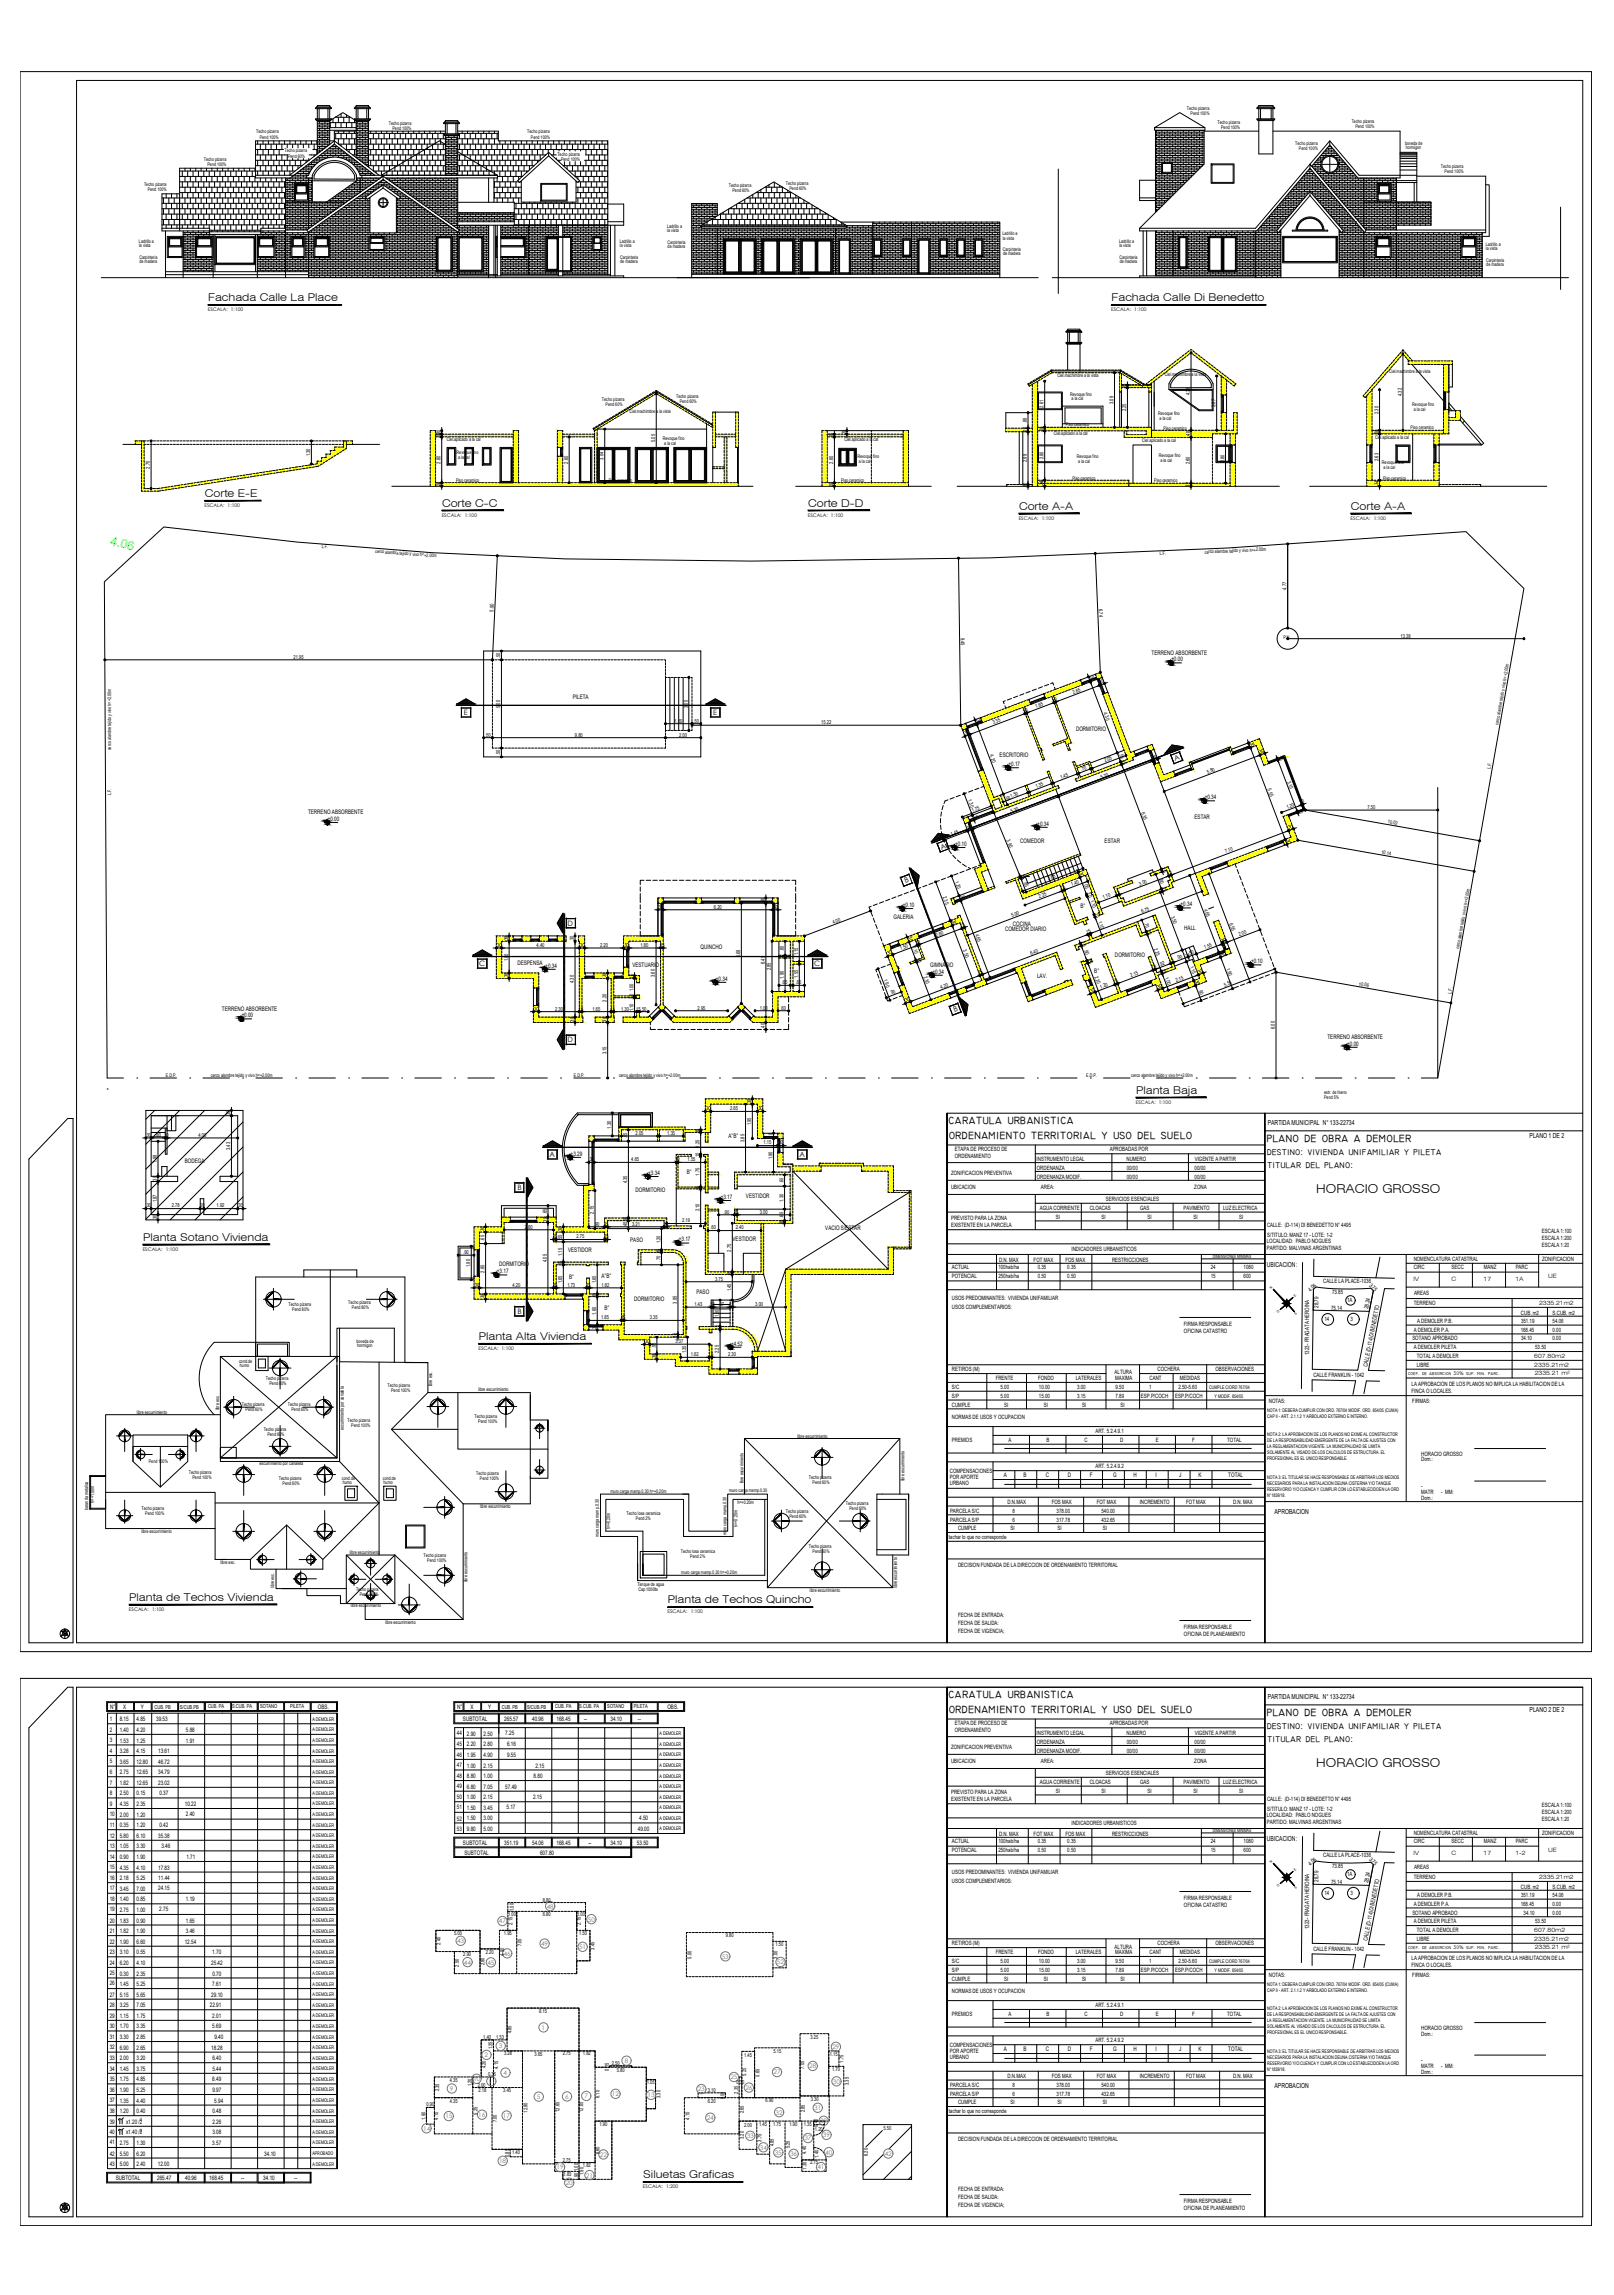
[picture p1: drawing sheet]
<svg xmlns="http://www.w3.org/2000/svg" width="914mm" height="1300mm" viewBox="0 0 914 1300" stroke-linecap="round" stroke-linejoin="round" font-family="sans-serif">
<defs><g id="words">
<g font-size="7.3">
<text x="537" y="637">caratula urbanistica</text>
<text x="537" y="645">ordenamiento territorial y uso del suelo</text>
<text x="717" y="647">plano de obra a demoler</text>
<text x="537" y="962">caratula urbanistica</text>
<text x="537" y="970">ordenamiento territorial y uso del suelo</text>
<text x="717" y="972">plano de obra a demoler</text>
</g>
<text font-size="7" fill="#0f0" x="62" y="309" transform="rotate(14 62 309)">4.06</text>
<g font-size="6.9">
<text x="745" y="676">HORACIO GROSSO</text>
<text x="745" y="1001">HORACIO GROSSO</text>
</g>
<g font-size="6.1">
<text x="118" y="171">Fachada Calle La Place</text>
<text x="629" y="171">Fachada Calle Di Benedetto</text>
<text x="116" y="282">Corte E-E</text>
<text x="250" y="287">Corte C-C</text>
<text x="458" y="287">Corte D-D</text>
<text x="577" y="289">Corte A-A</text>
<text x="765" y="289">Corte A-A</text>
<text x="643" y="620">Planta Baja</text>
<text x="81" y="703">Planta Sotano Vivienda</text>
<text x="271" y="759">Planta Alta Vivienda</text>
<text x="73" y="907">Planta de Techos Vivienda</text>
<text x="378" y="908">Planta de Techos Quincho</text>
<text x="364" y="1234">Siluetas Graficas</text>
</g>
<g font-size="5.8">
<text x="717" y="654">destino: vivienda unifamiliar y pileta</text>
<text x="718" y="662">titular del plano:</text>
<text x="717" y="979">destino: vivienda unifamiliar y pileta</text>
<text x="718" y="987">titular del plano:</text>
</g>
<g font-size="4.2">
<text x="263" y="405">E</text>
<text x="404" y="405">E</text>
<text x="665" y="431" transform="rotate(-21 665 431)">A</text>
<text x="533" y="481" transform="rotate(-20 533 481)">A</text>
<text x="513" y="500" transform="rotate(-21 513 500)">B</text>
<text x="321" y="524">D</text>
<text x="271" y="547">C</text>
<text x="461" y="547">C</text>
<text x="540" y="573" transform="rotate(-21 540 573)">B</text>
<text x="321" y="590">D</text>
<text x="311" y="656">A</text>
<text x="453" y="656">A</text>
<text x="293" y="674">B</text>
<text x="293" y="744">B</text>
</g>
<g font-size="3.9">
<text x="718" y="637">PARTIDA MUNICIPAL N° 133-22734</text>
<text x="866" y="645">PLANO 1 DE 2</text>
<text x="717" y="718">UBICACION:</text>
<text x="722" y="857">APROBACION</text>
<text x="718" y="962">PARTIDA MUNICIPAL N° 133-22734</text>
<text x="866" y="970">PLANO 2 DE 2</text>
<text x="717" y="1043">UBICACION:</text>
<text x="722" y="1183">APROBACION</text>
</g>
<g font-size="3.6" fill="#767676">
<text x="310" y="1081">48</text>
<text x="283" y="1089">47</text>
<text x="333" y="1088">50</text>
<text x="259" y="1101">43</text>
<text x="306" y="1102">49</text>
<text x="285" y="1108">46</text>
<text x="328" y="1104">51</text>
<text x="409" y="1110">53</text>
<text x="263" y="1113">44</text>
<text x="276" y="1113">45</text>
<text x="440" y="1113">52</text>
<text x="307" y="1150">1</text>
<text x="283" y="1160">3</text>
<text x="471" y="1161">29</text>
<text x="274" y="1165">2</text>
<text x="354" y="1169">8</text>
<text x="285" y="1175">4</text>
<text x="438" y="1175">27</text>
<text x="458" y="1172">28</text>
<text x="268" y="1179">10</text>
<text x="276" y="1180">11</text>
<text x="414" y="1178">25</text>
<text x="472" y="1180">30</text>
<text x="255" y="1184">9</text>
<text x="347" y="1187">12</text>
<text x="367" y="1188">13</text>
<text x="395" y="1185">23</text>
<text x="422" y="1184">26</text>
<text x="304" y="1189">5</text>
<text x="320" y="1189">6</text>
<text x="331" y="1189">7</text>
<text x="252" y="1200">15</text>
<text x="271" y="1199">16</text>
<text x="285" y="1200">17</text>
<text x="439" y="1198">32</text>
<text x="461" y="1195">31</text>
<text x="400" y="1201">24</text>
<text x="464" y="1203">38</text>
<text x="240" y="1207">14</text>
<text x="423" y="1211">33</text>
<text x="466" y="1211">39</text>
<text x="430" y="1218">34</text>
<text x="456" y="1212">37</text>
<text x="340" y="1222">22</text>
<text x="439" y="1221">35</text>
<text x="447" y="1221">36</text>
<text x="467" y="1220">40</text>
<text x="501" y="1221">42</text>
<text x="283" y="1225">18</text>
<text x="315" y="1229">19</text>
<text x="463" y="1229">41</text>
<text x="332" y="1233">21</text>
<text x="320" y="1238">20</text>
</g>
<g font-size="3.5">
<text x="652" y="371">TERRENO ABSORBENTE</text>
<text x="663" y="375">±0.00</text>
<text x="324" y="396">PILETA</text>
<text x="609" y="414">DORMITORIO</text>
<text x="566" y="429">ESCRITORIO</text>
<text x="571" y="434">+0.17</text>
<text x="682" y="453">+0.34</text>
<text x="174" y="461">TERRENO ABSORBENTE</text>
<text x="186" y="465">±0.00</text>
<text x="587" y="468">+0.34</text>
<text x="676" y="464">ESTAR</text>
<text x="541" y="479">+0.10</text>
<text x="578" y="477">COMEDOR</text>
<text x="626" y="478">ESTAR</text>
<text x="511" y="514">+0.10</text>
<text x="612" y="514">B°</text>
<text x="669" y="513">+0.34</text>
<text x="506" y="521">GALERIA</text>
<text x="569" y="527">COMEDOR DIARIO</text>
<text x="574" y="524">COCINA</text>
<text x="671" y="527">HALL</text>
<text x="397" y="537">QUINCHO</text>
<text x="631" y="542">DORMITORIO</text>
<text x="709" y="546">+0.10</text>
<text x="293" y="547">DESPENSA</text>
<text x="309" y="548">+0.34</text>
<text x="358" y="548">VESTUARIO</text>
<text x="527" y="548">GIMNASIO</text>
<text x="528" y="551">+0.34</text>
<text x="620" y="551">B°</text>
<text x="405" y="556">+0.34</text>
<text x="587" y="554">LAV.</text>
<text x="126" y="573">TERRENO ABSORBENTE</text>
<text x="137" y="576">±0.00</text>
<text x="752" y="589">TERRENO ABSORBENTE</text>
<text x="763" y="592">±0.00</text>
<text x="413" y="644">A°B°</text>
<text x="105" y="659">BODEGA</text>
<text x="323" y="655">+3.29</text>
<text x="367" y="666">+3.34</text>
<text x="389" y="665">B°</text>
<text x="360" y="675">DORMITORIO</text>
<text x="408" y="679">+3.17</text>
<text x="422" y="679">VESTIDOR</text>
<text x="467" y="697">VACIO S/ESTAR</text>
<text x="357" y="704">PASO</text>
<text x="384" y="703">+3.17</text>
<text x="415" y="703">VESTIDOR</text>
<text x="322" y="709">VESTIDOR</text>
<text x="283" y="717">DORMITORIO</text>
<text x="281" y="721">+3.17</text>
<text x="322" y="725">B°</text>
<text x="341" y="724">A°B°</text>
<text x="359" y="737">DORMITORIO</text>
<text x="394" y="733">PASO</text>
<text x="342" y="742">B°</text>
<text x="414" y="762">+4.52</text>
<text x="568" y="836">A</text>
<text x="580" y="836">B</text>
<text x="592" y="836">C</text>
<text x="605" y="836">D</text>
<text x="617" y="836">F</text>
<text x="630" y="836">G</text>
<text x="642" y="836">H</text>
<text x="654" y="836">I</text>
<text x="668" y="836">J</text>
<text x="679" y="836">K</text>
<text x="696" y="836">TOTAL</text>
<text x="62" y="968">N°</text>
<text x="70" y="968">X</text>
<text x="80" y="968">Y</text>
<text x="180" y="968">OBS.</text>
<text x="259" y="968">N°</text>
<text x="266" y="968">X</text>
<text x="276" y="968">Y</text>
<text x="378" y="968">OBS.</text>
<text x="62" y="975">1</text>
<text x="68" y="975">8.15</text>
<text x="77" y="975">4.85</text>
<text x="88" y="975">39.53</text>
<text x="262" y="975">SUBTOTAL</text>
<text x="286" y="975">265.57</text>
<text x="301" y="975">40.96</text>
<text x="315" y="975">168.45</text>
<text x="331" y="975">--</text>
<text x="346" y="975">34.10</text>
<text x="361" y="975">--</text>
<text x="62" y="981">2</text>
<text x="68" y="981">1.40</text>
<text x="77" y="981">4.20</text>
<text x="105" y="981">5.88</text>
<text x="259" y="983">44</text>
<text x="264" y="983">2.90</text>
<text x="274" y="983">2.50</text>
<text x="286" y="983">7.25</text>
<text x="62" y="987">3</text>
<text x="68" y="987">1.53</text>
<text x="77" y="987">1.25</text>
<text x="105" y="987">1.91</text>
<text x="259" y="989">45</text>
<text x="264" y="989">2.20</text>
<text x="274" y="989">2.80</text>
<text x="287" y="989">6.16</text>
<text x="62" y="993">4</text>
<text x="68" y="993">3.28</text>
<text x="77" y="993">4.15</text>
<text x="90" y="993">13.61</text>
<text x="259" y="995">46</text>
<text x="264" y="995">1.95</text>
<text x="274" y="995">4.90</text>
<text x="287" y="995">9.55</text>
<text x="62" y="999">5</text>
<text x="68" y="999">3.65</text>
<text x="77" y="999">12.80</text>
<text x="90" y="999">46.72</text>
<text x="259" y="1001">47</text>
<text x="264" y="1001">1.00</text>
<text x="274" y="1001">2.15</text>
<text x="303" y="1001">2.15</text>
<text x="62" y="1005">6</text>
<text x="68" y="1005">2.75</text>
<text x="77" y="1005">12.65</text>
<text x="90" y="1005">34.79</text>
<text x="259" y="1007">48</text>
<text x="264" y="1007">8.80</text>
<text x="274" y="1007">1.00</text>
<text x="302" y="1007">8.80</text>
<text x="62" y="1011">7</text>
<text x="68" y="1011">1.82</text>
<text x="77" y="1011">12.65</text>
<text x="90" y="1011">23.02</text>
<text x="259" y="1013">49</text>
<text x="264" y="1013">6.80</text>
<text x="274" y="1013">7.05</text>
<text x="286" y="1013">57.49</text>
<text x="62" y="1017">8</text>
<text x="68" y="1017">2.50</text>
<text x="77" y="1017">0.15</text>
<text x="90" y="1017">0.37</text>
<text x="259" y="1019">50</text>
<text x="264" y="1019">1.00</text>
<text x="274" y="1019">2.15</text>
<text x="302" y="1019">2.15</text>
<text x="62" y="1023">9</text>
<text x="68" y="1023">4.35</text>
<text x="77" y="1023">2.35</text>
<text x="105" y="1023">10.22</text>
<text x="259" y="1025">51</text>
<text x="264" y="1025">1.50</text>
<text x="274" y="1025">3.45</text>
<text x="287" y="1025">5.17</text>
<text x="62" y="1029">10</text>
<text x="68" y="1029">2.00</text>
<text x="77" y="1029">1.20</text>
<text x="105" y="1029">2.40</text>
<text x="259" y="1031">52</text>
<text x="264" y="1031">1.50</text>
<text x="274" y="1031">3.00</text>
<text x="362" y="1031">4.50</text>
<text x="62" y="1035">11</text>
<text x="68" y="1035">0.35</text>
<text x="77" y="1035">1.20</text>
<text x="90" y="1035">0.42</text>
<text x="259" y="1037">53</text>
<text x="264" y="1037">9.80</text>
<text x="274" y="1037">5.00</text>
<text x="361" y="1037">49.00</text>
<text x="62" y="1041">12</text>
<text x="68" y="1041">5.80</text>
<text x="77" y="1041">6.10</text>
<text x="90" y="1041">35.38</text>
<text x="62" y="1047">13</text>
<text x="68" y="1047">1.05</text>
<text x="77" y="1047">3.30</text>
<text x="91" y="1047">3.46</text>
<text x="262" y="1045">SUBTOTAL</text>
<text x="286" y="1045">351.19</text>
<text x="301" y="1045">54.06</text>
<text x="315" y="1045">168.45</text>
<text x="333" y="1045">--</text>
<text x="346" y="1045">34.10</text>
<text x="361" y="1045">53.50</text>
<text x="62" y="1053">14</text>
<text x="68" y="1053">0.90</text>
<text x="77" y="1053">1.90</text>
<text x="106" y="1053">1.71</text>
<text x="263" y="1051">SUBTOTAL</text>
<text x="306" y="1051">607.80</text>
<text x="62" y="1059">15</text>
<text x="68" y="1059">4.35</text>
<text x="77" y="1059">4.10</text>
<text x="90" y="1059">17.83</text>
<text x="62" y="1065">16</text>
<text x="68" y="1065">2.18</text>
<text x="77" y="1065">5.25</text>
<text x="90" y="1065">11.44</text>
<text x="62" y="1071">17</text>
<text x="68" y="1071">3.45</text>
<text x="77" y="1071">7.00</text>
<text x="90" y="1071">24.15</text>
<text x="62" y="1077">18</text>
<text x="68" y="1077">1.40</text>
<text x="77" y="1077">0.85</text>
<text x="105" y="1077">1.19</text>
<text x="62" y="1083">19</text>
<text x="68" y="1083">2.75</text>
<text x="77" y="1083">1.00</text>
<text x="90" y="1083">2.75</text>
<text x="62" y="1089">20</text>
<text x="68" y="1089">1.83</text>
<text x="77" y="1089">0.90</text>
<text x="105" y="1089">1.65</text>
<text x="62" y="1095">21</text>
<text x="68" y="1095">1.82</text>
<text x="77" y="1095">1.90</text>
<text x="105" y="1095">3.46</text>
<text x="62" y="1101">22</text>
<text x="68" y="1101">1.90</text>
<text x="77" y="1101">6.60</text>
<text x="105" y="1101">12.54</text>
<text x="62" y="1107">23</text>
<text x="68" y="1107">3.10</text>
<text x="77" y="1107">0.55</text>
<text x="120" y="1107">1.70</text>
<text x="62" y="1113">24</text>
<text x="68" y="1113">6.20</text>
<text x="77" y="1113">4.10</text>
<text x="120" y="1113">25.42</text>
<text x="62" y="1119">25</text>
<text x="68" y="1119">0.30</text>
<text x="77" y="1119">2.35</text>
<text x="120" y="1119">0.70</text>
<text x="62" y="1125">26</text>
<text x="68" y="1125">1.45</text>
<text x="77" y="1125">5.25</text>
<text x="120" y="1125">7.61</text>
<text x="62" y="1131">27</text>
<text x="68" y="1131">5.15</text>
<text x="77" y="1131">5.65</text>
<text x="120" y="1131">29.10</text>
<text x="62" y="1137">28</text>
<text x="68" y="1137">3.25</text>
<text x="77" y="1137">7.05</text>
<text x="119" y="1137">22.91</text>
<text x="62" y="1143">29</text>
<text x="68" y="1143">1.15</text>
<text x="77" y="1143">1.75</text>
<text x="120" y="1143">2.01</text>
<text x="62" y="1149">30</text>
<text x="68" y="1149">1.70</text>
<text x="77" y="1149">3.35</text>
<text x="120" y="1149">5.69</text>
<text x="62" y="1155">31</text>
<text x="68" y="1155">3.30</text>
<text x="77" y="1155">2.85</text>
<text x="121" y="1155">9.40</text>
<text x="62" y="1161">32</text>
<text x="68" y="1161">6.90</text>
<text x="77" y="1161">2.65</text>
<text x="120" y="1161">18.28</text>
<text x="568" y="1162">A</text>
<text x="580" y="1162">B</text>
<text x="592" y="1162">C</text>
<text x="605" y="1162">D</text>
<text x="617" y="1162">F</text>
<text x="630" y="1162">G</text>
<text x="642" y="1162">H</text>
<text x="654" y="1162">I</text>
<text x="668" y="1162">J</text>
<text x="679" y="1162">K</text>
<text x="696" y="1162">TOTAL</text>
<text x="62" y="1167">33</text>
<text x="68" y="1167">2.00</text>
<text x="77" y="1167">3.20</text>
<text x="120" y="1167">6.40</text>
<text x="62" y="1173">34</text>
<text x="68" y="1173">1.45</text>
<text x="77" y="1173">3.75</text>
<text x="120" y="1173">5.44</text>
<text x="62" y="1179">35</text>
<text x="68" y="1179">1.75</text>
<text x="77" y="1179">4.85</text>
<text x="120" y="1179">8.49</text>
<text x="62" y="1185">36</text>
<text x="68" y="1185">1.90</text>
<text x="77" y="1185">5.25</text>
<text x="120" y="1185">9.97</text>
<text x="62" y="1191">37</text>
<text x="68" y="1191">1.35</text>
<text x="77" y="1191">4.40</text>
<text x="121" y="1191">5.94</text>
<text x="62" y="1197">38</text>
<text x="68" y="1197">1.20</text>
<text x="77" y="1197">0.40</text>
<text x="120" y="1197">0.48</text>
<text x="62" y="1203">39</text>
<text x="71" y="1203">x1.20 /2</text>
<text x="120" y="1203">2.26</text>
<text x="62" y="1209">40</text>
<text x="71" y="1209">x1.40 /2</text>
<text x="120" y="1209">3.08</text>
<text x="62" y="1215">41</text>
<text x="68" y="1215">2.75</text>
<text x="77" y="1215">1.30</text>
<text x="120" y="1215">3.57</text>
<text x="62" y="1221">42</text>
<text x="68" y="1221">5.50</text>
<text x="77" y="1221">6.20</text>
<text x="150" y="1221">34.10</text>
<text x="62" y="1227">43</text>
<text x="68" y="1227">5.00</text>
<text x="77" y="1227">2.40</text>
<text x="89" y="1227">12.00</text>
<text x="66" y="1235">SUBTOTAL</text>
<text x="89" y="1235">265.47</text>
<text x="105" y="1235">40.96</text>
<text x="119" y="1235">168.45</text>
<text x="137" y="1235">--</text>
<text x="149" y="1235">34.10</text>
<text x="167" y="1235">--</text>
</g>
<g font-size="3.4">
<text x="541" y="652">ETAPA DE PROCESO DE</text>
<text x="628" y="652">APROBADAS POR</text>
<text x="541" y="656">ORDENAMIENTO</text>
<text x="587" y="658">INSTRUMENTO LEGAL</text>
<text x="638" y="658">NUMERO</text>
<text x="677" y="658">VIGENTE A PARTIR</text>
<text x="539" y="665">ZONIFICACION PREVENTIVA</text>
<text x="587" y="663">ORDENANZA</text>
<text x="638" y="663">00/00</text>
<text x="677" y="663">00/00</text>
<text x="587" y="668">ORDENANZA MODIF.</text>
<text x="638" y="668">00/00</text>
<text x="677" y="668">00/00</text>
<text x="539" y="674">UBICACION</text>
<text x="590" y="674">AREA:</text>
<text x="676" y="674">ZONA</text>
<text x="626" y="680">SERVICIOS ESENCIALES</text>
<text x="589" y="685">AGUA CORRIENTE</text>
<text x="617" y="685">CLOACAS</text>
<text x="646" y="685">GAS</text>
<text x="670" y="685">PAVIMENTO</text>
<text x="693" y="685">LUZ ELECTRICA</text>
<text x="539" y="691">PREVISTO PARA LA ZONA</text>
<text x="539" y="695">EXISTENTE EN LA PARCELA</text>
<text x="598" y="690">SI</text>
<text x="624" y="690">SI</text>
<text x="650" y="690">SI</text>
<text x="676" y="690">SI</text>
<text x="702" y="690">SI</text>
<text x="718" y="695">CALLE: (D-114) DI BENEDETTO N° 4495</text>
<text x="718" y="701">S/TITULO: MANZ 17 - LOTE: 1-2</text>
<text x="873" y="698">ESCALA 1:100</text>
<text x="717" y="704">LOCALIDAD: PABLO NOGUES</text>
<text x="873" y="702">ESCALA 1:200</text>
<text x="873" y="706">ESCALA 1:20</text>
<text x="607" y="709">INDICADORES URBANISTICOS</text>
<text x="717" y="708">PARTIDO: MALVINAS ARGENTINAS</text>
<text x="539" y="719">ACTUAL</text>
<text x="565" y="719">100hab/ha</text>
<text x="566" y="715">D.N. MAX</text>
<text x="585" y="715">FOT MAX</text>
<text x="588" y="719">0.35</text>
<text x="603" y="715">FOS MAX</text>
<text x="604" y="719">0.35</text>
<text x="630" y="715">RESTRICCIONES</text>
<text x="686" y="719">24</text>
<text x="704" y="719">1080</text>
<text x="801" y="714">NOMENCLATURA CATASTRAL</text>
<text x="801" y="719">CIRC</text>
<text x="822" y="719">SECC</text>
<text x="840" y="719">MANZ</text>
<text x="858" y="719">PARC</text>
<text x="873" y="714">ZONIFICACION</text>
<text x="539" y="724">POTENCIAL</text>
<text x="565" y="724">250hab/ha</text>
<text x="588" y="724">0.50</text>
<text x="604" y="724">0.50</text>
<text x="686" y="724">15</text>
<text x="704" y="724">600</text>
<text x="742" y="732" transform="rotate(-41 742 732)">4.06</text>
<text x="749" y="727">CALLE LA PLACE-1036</text>
<text x="775" y="728" transform="rotate(46 775 728)">3.75</text>
<text x="539" y="736">USOS PREDOMINANTES: VIVIENDA UNIFAMILIAR</text>
<text x="754" y="733">73.85</text>
<text x="763" y="738">1A</text>
<text x="801" y="734">AREAS</text>
<text x="539" y="741">USOS COMPLEMENTARIOS:</text>
<text x="747" y="741" transform="rotate(-90 747 741)">28.79</text>
<text x="754" y="742">75.14</text>
<text x="775" y="742" transform="rotate(-79 775 742)">28.24</text>
<text x="801" y="739">TERRENO</text>
<text x="750" y="748">14</text>
<text x="765" y="748">3</text>
<text x="802" y="749">A DEMOLER P.B.</text>
<text x="861" y="745">CUB. m2</text>
<text x="861" y="749">351.19</text>
<text x="879" y="745">S.CUB. m2</text>
<text x="879" y="749">54.06</text>
<text x="670" y="751">FIRMA RESPONSABLE</text>
<text x="670" y="755">OFICINA CATASTRO</text>
<text x="801" y="754">A DEMOLER P.A.</text>
<text x="861" y="754">168.45</text>
<text x="879" y="754">0.00</text>
<text x="800" y="759">SOTANO APROBADO</text>
<text x="861" y="759">34.10</text>
<text x="879" y="759">0.00</text>
<text x="741" y="768" transform="rotate(-90 741 768)">1323- FRAGATA HEROINA</text>
<text x="801" y="764">A DEMOLER PILETA</text>
<text x="869" y="764">53.50</text>
<text x="802" y="769">TOTAL A DEMOLER</text>
<text x="539" y="777">RETIROS (M)</text>
<text x="631" y="779">ALTURA</text>
<text x="656" y="777">COCHERA</text>
<text x="688" y="777">OBSERVACIONES</text>
<text x="744" y="780">CALLE FRANKLIN - 1042</text>
<text x="774" y="774" transform="rotate(-79 774 774)">CALLE (D-114)DI BENEDETTO</text>
<text x="802" y="774">LIBRE</text>
<text x="564" y="782">FRENTE</text>
<text x="588" y="782">FONDO</text>
<text x="609" y="782">LATERALES</text>
<text x="631" y="782">MAXIMA</text>
<text x="651" y="782">CANT</text>
<text x="668" y="782">MEDIDAS</text>
<text x="799" y="785">LA APROBACION DE LOS PLANOS NO IMPLICA LA HABILITACION DE LA</text>
<text x="539" y="787">S/C</text>
<text x="567" y="787">5.00</text>
<text x="588" y="787">10.00</text>
<text x="610" y="787">3.00</text>
<text x="632" y="787">9.50</text>
<text x="651" y="787">1</text>
<text x="667" y="787">2.50-5.60</text>
<text x="799" y="789">FINCA O LOCALES.</text>
<text x="539" y="792">S/P</text>
<text x="539" y="797">CUMPLE</text>
<text x="567" y="792">5.00</text>
<text x="569" y="797">SI</text>
<text x="588" y="792">15.00</text>
<text x="591" y="797">SI</text>
<text x="610" y="792">3.15</text>
<text x="613" y="797">SI</text>
<text x="632" y="792">7.89</text>
<text x="635" y="797">SI</text>
<text x="646" y="792">ESP.P/COCH</text>
<text x="666" y="792">ESP.P/COCH</text>
<text x="719" y="795">NOTAS:</text>
<text x="800" y="795">FIRMAS:</text>
<text x="539" y="804">NORMAS DE USOS Y OCUPACION</text>
<text x="620" y="812">ART. 5.2.4.9.1</text>
<text x="539" y="817">PREMIOS</text>
<text x="571" y="817">A</text>
<text x="593" y="817">B</text>
<text x="614" y="817">C</text>
<text x="634" y="817">D</text>
<text x="655" y="817">E</text>
<text x="675" y="817">F</text>
<text x="695" y="817">TOTAL</text>
<text x="805" y="825">HORACIO GROSSO</text>
<text x="805" y="828">Dom.:</text>
<text x="620" y="832">ART. 5.2.4.9.2</text>
<text x="538" y="838">POR APORTE</text>
<text x="538" y="834">COMPENSACIONES</text>
<text x="538" y="841">URBANO</text>
<text x="805" y="843">-</text>
<text x="571" y="852">D.N.MAX</text>
<text x="596" y="852">FOS MAX</text>
<text x="621" y="852">FOT MAX</text>
<text x="645" y="852">INCREMENTO</text>
<text x="672" y="852">FOT MAX</text>
<text x="698" y="852">D.N. MAX</text>
<text x="805" y="846">MATR</text>
<text x="805" y="849">Dom.:</text>
<text x="816" y="846">- MM:</text>
<text x="538" y="857">PARCELA S/C</text>
<text x="573" y="857">8</text>
<text x="598" y="857">378.00</text>
<text x="624" y="857">540.00</text>
<text x="538" y="862">PARCELA S/P</text>
<text x="573" y="862">6</text>
<text x="598" y="862">317.78</text>
<text x="624" y="862">432.65</text>
<text x="543" y="867">CUMPLE</text>
<text x="572" y="867">SI</text>
<text x="599" y="867">SI</text>
<text x="625" y="867">SI</text>
<text x="537" y="872">tachar lo que no corresponde</text>
<text x="543" y="888">DECISION FUNDADA DE LA DIRECCION DE ORDENAMIENTO TERRITORIAL</text>
<text x="543" y="916">FECHA DE ENTRADA:</text>
<text x="543" y="921">FECHA DE SALIDA:</text>
<text x="670" y="923">FIRMA RESPONSABLE</text>
<text x="543" y="925">FECHA DE VIGENCIA;</text>
<text x="670" y="927">OFICINA DE PLANEAMIENTO</text>
<text x="541" y="977">ETAPA DE PROCESO DE</text>
<text x="628" y="977">APROBADAS POR</text>
<text x="541" y="981">ORDENAMIENTO</text>
<text x="587" y="983">INSTRUMENTO LEGAL</text>
<text x="638" y="983">NUMERO</text>
<text x="677" y="983">VIGENTE A PARTIR</text>
<text x="587" y="988">ORDENANZA</text>
<text x="638" y="988">00/00</text>
<text x="677" y="988">00/00</text>
<text x="539" y="991">ZONIFICACION PREVENTIVA</text>
<text x="587" y="993">ORDENANZA MODIF.</text>
<text x="638" y="993">00/00</text>
<text x="677" y="993">00/00</text>
<text x="539" y="999">UBICACION</text>
<text x="590" y="999">AREA:</text>
<text x="676" y="999">ZONA</text>
<text x="626" y="1006">SERVICIOS ESENCIALES</text>
<text x="589" y="1011">AGUA CORRIENTE</text>
<text x="617" y="1011">CLOACAS</text>
<text x="646" y="1011">GAS</text>
<text x="670" y="1011">PAVIMENTO</text>
<text x="693" y="1011">LUZ ELECTRICA</text>
<text x="539" y="1016">PREVISTO PARA LA ZONA</text>
<text x="539" y="1020">EXISTENTE EN LA PARCELA</text>
<text x="598" y="1015">SI</text>
<text x="624" y="1015">SI</text>
<text x="650" y="1015">SI</text>
<text x="676" y="1015">SI</text>
<text x="702" y="1015">SI</text>
<text x="718" y="1020">CALLE: (D-114) DI BENEDETTO N° 4495</text>
<text x="718" y="1026">S/TITULO: MANZ 17 - LOTE: 1-2</text>
<text x="873" y="1023">ESCALA 1:100</text>
<text x="717" y="1029">LOCALIDAD: PABLO NOGUES</text>
<text x="873" y="1027">ESCALA 1:200</text>
<text x="873" y="1032">ESCALA 1:20</text>
<text x="607" y="1034">INDICADORES URBANISTICOS</text>
<text x="717" y="1033">PARTIDO: MALVINAS ARGENTINAS</text>
<text x="566" y="1040">D.N. MAX</text>
<text x="585" y="1040">FOT MAX</text>
<text x="603" y="1040">FOS MAX</text>
<text x="630" y="1040">RESTRICCIONES</text>
<text x="801" y="1039">NOMENCLATURA CATASTRAL</text>
<text x="873" y="1039">ZONIFICACION</text>
<text x="539" y="1044">ACTUAL</text>
<text x="539" y="1049">POTENCIAL</text>
<text x="565" y="1044">100hab/ha</text>
<text x="565" y="1049">250hab/ha</text>
<text x="588" y="1044">0.35</text>
<text x="588" y="1049">0.50</text>
<text x="604" y="1044">0.35</text>
<text x="604" y="1049">0.50</text>
<text x="686" y="1044">24</text>
<text x="686" y="1049">15</text>
<text x="704" y="1044">1080</text>
<text x="704" y="1049">600</text>
<text x="801" y="1044">CIRC</text>
<text x="822" y="1044">SECC</text>
<text x="840" y="1044">MANZ</text>
<text x="858" y="1044">PARC</text>
<text x="749" y="1052">CALLE LA PLACE-1036</text>
<text x="775" y="1053" transform="rotate(46 775 1053)">3.75</text>
<text x="539" y="1061">USOS PREDOMINANTES: VIVIENDA UNIFAMILIAR</text>
<text x="742" y="1057" transform="rotate(-41 742 1057)">4.06</text>
<text x="754" y="1058">73.85</text>
<text x="801" y="1059">AREAS</text>
<text x="539" y="1067">USOS COMPLEMENTARIOS:</text>
<text x="747" y="1066" transform="rotate(-90 747 1066)">28.79</text>
<text x="754" y="1067">75.14</text>
<text x="763" y="1063">1A</text>
<text x="775" y="1067" transform="rotate(-79 775 1067)">28.24</text>
<text x="801" y="1064">TERRENO</text>
<text x="750" y="1073">14</text>
<text x="765" y="1073">3</text>
<text x="861" y="1070">CUB. m2</text>
<text x="879" y="1070">S.CUB. m2</text>
<text x="670" y="1076">FIRMA RESPONSABLE</text>
<text x="801" y="1079">A DEMOLER P.A.</text>
<text x="802" y="1075">A DEMOLER P.B.</text>
<text x="861" y="1079">168.45</text>
<text x="861" y="1075">351.19</text>
<text x="879" y="1075">54.06</text>
<text x="879" y="1079">0.00</text>
<text x="670" y="1080">OFICINA CATASTRO</text>
<text x="800" y="1084">SOTANO APROBADO</text>
<text x="863" y="1084">34.10</text>
<text x="879" y="1084">0.00</text>
<text x="801" y="1089">A DEMOLER PILETA</text>
<text x="869" y="1089">53.50</text>
<text x="741" y="1093" transform="rotate(-90 741 1093)">1323- FRAGATA HEROINA</text>
<text x="802" y="1095">TOTAL A DEMOLER</text>
<text x="539" y="1102">RETIROS (M)</text>
<text x="631" y="1104">ALTURA</text>
<text x="656" y="1102">COCHERA</text>
<text x="688" y="1102">OBSERVACIONES</text>
<text x="774" y="1100" transform="rotate(-79 774 1100)">CALLE (D-114)DI BENEDETTO</text>
<text x="802" y="1099">LIBRE</text>
<text x="564" y="1107">FRENTE</text>
<text x="588" y="1107">FONDO</text>
<text x="609" y="1107">LATERALES</text>
<text x="631" y="1107">MAXIMA</text>
<text x="651" y="1107">CANT</text>
<text x="668" y="1107">MEDIDAS</text>
<text x="744" y="1105">CALLE FRANKLIN - 1042</text>
<text x="539" y="1112">S/C</text>
<text x="567" y="1112">5.00</text>
<text x="588" y="1112">10.00</text>
<text x="610" y="1112">3.00</text>
<text x="632" y="1112">9.50</text>
<text x="651" y="1112">1</text>
<text x="667" y="1112">2.50-5.60</text>
<text x="799" y="1114">FINCA O LOCALES.</text>
<text x="799" y="1110">LA APROBACION DE LOS PLANOS NO IMPLICA LA HABILITACION DE LA</text>
<text x="539" y="1117">S/P</text>
<text x="567" y="1117">5.00</text>
<text x="588" y="1117">15.00</text>
<text x="610" y="1117">3.15</text>
<text x="632" y="1117">7.89</text>
<text x="646" y="1117">ESP.P/COCH</text>
<text x="666" y="1117">ESP.P/COCH</text>
<text x="719" y="1120">NOTAS:</text>
<text x="800" y="1120">FIRMAS:</text>
<text x="539" y="1122">CUMPLE</text>
<text x="569" y="1122">SI</text>
<text x="591" y="1122">SI</text>
<text x="613" y="1122">SI</text>
<text x="635" y="1122">SI</text>
<text x="539" y="1129">NORMAS DE USOS Y OCUPACION</text>
<text x="620" y="1137">ART. 5.2.4.9.1</text>
<text x="539" y="1142">PREMIOS</text>
<text x="571" y="1142">A</text>
<text x="593" y="1142">B</text>
<text x="614" y="1142">C</text>
<text x="634" y="1142">D</text>
<text x="655" y="1142">E</text>
<text x="675" y="1142">F</text>
<text x="695" y="1142">TOTAL</text>
<text x="805" y="1150">HORACIO GROSSO</text>
<text x="620" y="1157">ART. 5.2.4.9.2</text>
<text x="805" y="1153">Dom.:</text>
<text x="538" y="1163">POR APORTE</text>
<text x="538" y="1159">COMPENSACIONES</text>
<text x="538" y="1166">URBANO</text>
<text x="805" y="1168">-</text>
<text x="805" y="1171">MATR</text>
<text x="805" y="1175">Dom.:</text>
<text x="816" y="1171">- MM:</text>
<text x="571" y="1177">D.N.MAX</text>
<text x="573" y="1182">8</text>
<text x="596" y="1177">FOS MAX</text>
<text x="598" y="1182">378.00</text>
<text x="621" y="1177">FOT MAX</text>
<text x="624" y="1182">540.00</text>
<text x="645" y="1177">INCREMENTO</text>
<text x="672" y="1177">FOT MAX</text>
<text x="698" y="1177">D.N. MAX</text>
<text x="538" y="1187">PARCELA S/P</text>
<text x="538" y="1182">PARCELA S/C</text>
<text x="573" y="1187">6</text>
<text x="598" y="1187">317.78</text>
<text x="624" y="1187">432.65</text>
<text x="543" y="1192">CUMPLE</text>
<text x="572" y="1192">SI</text>
<text x="599" y="1192">SI</text>
<text x="625" y="1192">SI</text>
<text x="537" y="1197">tachar lo que no corresponde</text>
<text x="543" y="1213">DECISION FUNDADA DE LA DIRECCION DE ORDENAMIENTO TERRITORIAL</text>
<text x="543" y="1241">FECHA DE ENTRADA:</text>
<text x="543" y="1246">FECHA DE SALIDA:</text>
<text x="543" y="1250">FECHA DE VIGENCIA;</text>
<text x="670" y="1248">FIRMA RESPONSABLE</text>
<text x="670" y="1252">OFICINA DE PLANEAMIENTO</text>
</g>
<g font-size="3.3">
<text x="800" y="725">IV</text>
<text x="822" y="725">C</text>
<text x="840" y="725">17</text>
<text x="858" y="725">1A</text>
<text x="877" y="724">UE</text>
<text x="872" y="739">2335.21m2</text>
<text x="869" y="769">607.80m2</text>
<text x="869" y="774">2335.21m2</text>
<text x="869" y="779">2335.21 m²</text>
<text x="877" y="1049">UE</text>
<text x="800" y="1051">IV</text>
<text x="822" y="1051">C</text>
<text x="840" y="1051">17</text>
<text x="858" y="1051">1-2</text>
<text x="872" y="1064">2335.21m2</text>
<text x="869" y="1094">607.80m2</text>
<text x="869" y="1099">2335.21m2</text>
<text x="869" y="1104">2335.21 m²</text>
</g>
<g font-size="3.1">
<text x="638" y="220" transform="rotate(-90 638 220)">.15</text>
<text x="674" y="224" transform="rotate(-90 674 224)">4.39</text>
<text x="794" y="224" transform="rotate(-90 794 224)">4.32</text>
<text x="591" y="231" transform="rotate(-90 591 231)">2.61</text>
<text x="631" y="229" transform="rotate(-90 631 229)">3.09</text>
<text x="638" y="233" transform="rotate(-90 638 233)">2.25</text>
<text x="688" y="231" transform="rotate(-90 688 231)">3.07</text>
<text x="582" y="240" transform="rotate(-90 582 240)">.88</text>
<text x="781" y="234" transform="rotate(-90 781 234)">2.30</text>
<text x="582" y="245" transform="rotate(-90 582 245)">.20</text>
<text x="591" y="245" transform="rotate(-90 591 245)">.20</text>
<text x="250" y="248" transform="rotate(-90 250 248)">.15</text>
<text x="250" y="247" transform="rotate(-90 250 247)">.20</text>
<text x="371" y="250" transform="rotate(-90 371 250)">5.05</text>
<text x="472" y="248" transform="rotate(-90 472 248)">.15</text>
<text x="479" y="247" transform="rotate(-90 479 247)">.20</text>
<text x="674" y="247" transform="rotate(-90 674 247)">.40</text>
<text x="781" y="246" transform="rotate(-90 781 246)">.20</text>
<text x="176" y="259" transform="rotate(-90 176 259)">1.30</text>
<text x="250" y="263" transform="rotate(-90 250 263)">2.60</text>
<text x="322" y="263" transform="rotate(-90 322 263)">2.60</text>
<text x="342" y="260" transform="rotate(-90 342 260)">3.04</text>
<text x="472" y="263" transform="rotate(-90 472 263)">2.60</text>
<text x="582" y="262" transform="rotate(-90 582 262)">2.99</text>
<text x="591" y="260" transform="rotate(-90 591 260)">2.80</text>
<text x="674" y="263" transform="rotate(-90 674 263)">2.60</text>
<text x="693" y="262" transform="rotate(-90 693 262)">2.80</text>
<text x="781" y="261" transform="rotate(-90 781 261)">2.63</text>
<text x="85" y="265" transform="rotate(-90 85 265)">2.70</text>
<text x="591" y="275" transform="rotate(-90 591 275)">.34</text>
<text x="781" y="275" transform="rotate(-90 781 275)">.34</text>
<text x="250" y="276" transform="rotate(-90 250 276)">.20</text>
<text x="472" y="276" transform="rotate(-90 472 276)">.20</text>
<text x="582" y="277" transform="rotate(-90 582 277)">.10</text>
<text x="674" y="276" transform="rotate(-90 674 276)">.17</text>
<text x="729" y="334" transform="rotate(-90 729 334)">4.77</text>
<text x="280" y="346" transform="rotate(-87 280 346)">5.90</text>
<text x="622" y="345" transform="rotate(88 622 345)">6.74</text>
<text x="544" y="361" transform="rotate(89 544 361)">9.45</text>
<text x="793" y="361">13.38</text>
<text x="166" y="373">21.95</text>
<text x="283" y="373" transform="rotate(-90 283 373)">.50</text>
<text x="617" y="383" transform="rotate(69 617 383)">.30</text>
<text x="622" y="388" transform="rotate(-20 622 388)">.30</text>
<text x="608" y="393" transform="rotate(-21 608 393)">2.65</text>
<text x="283" y="401" transform="rotate(-90 283 401)">5.00</text>
<text x="389" y="401" transform="rotate(-90 389 401)">3.00</text>
<text x="587" y="401" transform="rotate(-21 587 401)">1.65</text>
<text x="596" y="398" transform="rotate(-21 596 398)">.10</text>
<text x="553" y="407" transform="rotate(68 553 407)">.30</text>
<text x="579" y="404" transform="rotate(-20 579 404)">.10</text>
<text x="625" y="404" transform="rotate(69 625 404)">4.30</text>
<text x="382" y="409">1.50</text>
<text x="393" y="409">.50</text>
<text x="465" y="410">15.22</text>
<text x="563" y="410" transform="rotate(-21 563 410)">3.35</text>
<text x="275" y="417">.50</text>
<text x="326" y="417">9.80</text>
<text x="385" y="417">2.00</text>
<text x="546" y="417" transform="rotate(-21 546 417)">.30</text>
<text x="708" y="420" transform="rotate(70 708 420)">.30</text>
<text x="283" y="428" transform="rotate(-90 283 428)">.50</text>
<text x="561" y="428" transform="rotate(69 561 428)">4.20</text>
<text x="626" y="432" transform="rotate(-21 626 432)">2.05</text>
<text x="634" y="427" transform="rotate(69 634 427)">.55.15</text>
<text x="652" y="431" transform="rotate(-21 652 431)">.30</text>
<text x="713" y="427" transform="rotate(-21 713 427)">.30</text>
<text x="723" y="428" transform="rotate(69 723 428)">.10</text>
<text x="613" y="437" transform="rotate(-20 613 437)">.70</text>
<text x="601" y="441" transform="rotate(-21 601 441)">1.45</text>
<text x="624" y="441" transform="rotate(-21 624 441)">5.70</text>
<text x="684" y="438" transform="rotate(-21 684 438)">5.80</text>
<text x="729" y="443" transform="rotate(69 729 443)">3.10</text>
<text x="587" y="446" transform="rotate(-21 587 446)">1.35</text>
<text x="718" y="447" transform="rotate(69 718 447)">5.55</text>
<text x="548" y="453" transform="rotate(69 548 453)">1.30</text>
<text x="569" y="451" transform="rotate(69 569 451)">.65</text>
<text x="573" y="452" transform="rotate(-21 573 452)">1.50</text>
<text x="736" y="456" transform="rotate(-20 736 456)">.10</text>
<text x="551" y="460" transform="rotate(-21 551 460)">1.75</text>
<text x="551" y="461" transform="rotate(69 551 461)">.30</text>
<text x="573" y="461" transform="rotate(-21 573 461)">5.20</text>
<text x="646" y="460" transform="rotate(69 646 460)">6.35</text>
<text x="729" y="458" transform="rotate(-21 729 458)">1.20</text>
<text x="735" y="458" transform="rotate(69 735 458)">.10</text>
<text x="774" y="458">7.50</text>
<text x="786" y="466" transform="rotate(10 786 466)">10.02</text>
<text x="539" y="474" transform="rotate(-21 539 474)">1.45</text>
<text x="548" y="470" transform="rotate(-21 548 470)">.30</text>
<text x="729" y="470" transform="rotate(-20 729 470)">.30</text>
<text x="570" y="476" transform="rotate(68 570 476)">3.90</text>
<text x="728" y="475" transform="rotate(70 728 475)">.30</text>
<text x="694" y="483" transform="rotate(-21 694 483)">7.10</text>
<text x="782" y="484" transform="rotate(10 782 484)">10.14</text>
<text x="658" y="491" transform="rotate(69 658 491)">.15</text>
<text x="578" y="495" transform="rotate(69 578 495)">.10 .85</text>
<text x="611" y="494" transform="rotate(70 611 494)">.30</text>
<text x="656" y="498" transform="rotate(69 656 498)">.90 .15</text>
<text x="661" y="496" transform="rotate(-20 661 496)">.15</text>
<text x="541" y="499" transform="rotate(69 541 499)">1.20</text>
<text x="594" y="499" transform="rotate(-21 594 499)">3.65</text>
<text x="607" y="502" transform="rotate(-21 607 502)">1.40</text>
<text x="613" y="499" transform="rotate(69 613 499)">1.05</text>
<text x="646" y="502" transform="rotate(-21 646 502)">3.00</text>
<text x="534" y="508" transform="rotate(69 534 508)">2.35</text>
<text x="544" y="507" transform="rotate(69 544 507)">.30</text>
<text x="589" y="509" transform="rotate(-21 589 509)">2.25</text>
<text x="600" y="504" transform="rotate(-20 600 504)">.15</text>
<text x="616" y="505" transform="rotate(70 616 505)">.10</text>
<text x="625" y="509" transform="rotate(-21 625 509)">1.10 .15</text>
<text x="372" y="515">.30</text>
<text x="404" y="515">6.20</text>
<text x="433" y="512" transform="rotate(-90 433 512)">.30</text>
<text x="437" y="515">.30</text>
<text x="617" y="510" transform="rotate(69 617 510)">1.10 .15</text>
<text x="682" y="515" transform="rotate(69 682 515)">4.65</text>
<text x="539" y="521" transform="rotate(69 539 521)">.30</text>
<text x="573" y="520" transform="rotate(-21 573 520)">5.90</text>
<text x="647" y="517" transform="rotate(-20 647 517)">6.75</text>
<text x="663" y="519" transform="rotate(69 663 519)">3.50</text>
<text x="472" y="523" transform="rotate(-21 472 523)">4.00</text>
<text x="544" y="526" transform="rotate(-21 544 526)">.15</text>
<text x="622" y="522" transform="rotate(69 622 522)">1.10</text>
<text x="648" y="523" transform="rotate(69 648 523)">.70 .15</text>
<text x="696" y="523" transform="rotate(69 696 523)">6.55</text>
<text x="288" y="533" transform="rotate(-90 288 533)">.30</text>
<text x="325" y="533" transform="rotate(-90 325 533)">.30</text>
<text x="514" y="530" transform="rotate(69 514 530)">.30</text>
<text x="530" y="531" transform="rotate(-21 530 531)">2.60</text>
<text x="552" y="530" transform="rotate(69 552 530)">4.65</text>
<text x="612" y="533" transform="rotate(69 612 533)">.15 .90</text>
<text x="615" y="529" transform="rotate(-21 615 529)">.15</text>
<text x="702" y="530" transform="rotate(-21 702 530)">2.00</text>
<text x="281" y="536">.30</text>
<text x="304" y="536">4.40</text>
<text x="328" y="536">.30</text>
<text x="340" y="536">2.20</text>
<text x="353" y="536">.30</text>
<text x="363" y="536">1.80</text>
<text x="373" y="536">.15</text>
<text x="444" y="539" transform="rotate(-90 444 539)">.80</text>
<text x="510" y="538" transform="rotate(-21 510 538)">1.50</text>
<text x="517" y="536" transform="rotate(69 517 536)">1.10 .10</text>
<text x="518" y="535" transform="rotate(-21 518 535)">.10</text>
<text x="545" y="538" transform="rotate(69 545 538)">3.50</text>
<text x="653" y="537" transform="rotate(69 653 537)">2.25</text>
<text x="671" y="540" transform="rotate(69 671 540)">.70</text>
<text x="682" y="538" transform="rotate(-21 682 538)">1.55</text>
<text x="691" y="539" transform="rotate(69 691 539)">.30</text>
<text x="692" y="534" transform="rotate(-21 692 534)">.30</text>
<text x="288" y="544" transform="rotate(-90 288 544)">1.80</text>
<text x="419" y="542" transform="rotate(-90 419 542)">5.68</text>
<text x="452" y="541" transform="rotate(-90 452 541)">1.15</text>
<text x="502" y="541" transform="rotate(-20 502 541)">.30</text>
<text x="584" y="541" transform="rotate(-20 584 541)">6.40</text>
<text x="616" y="543" transform="rotate(70 616 543)">.15</text>
<text x="673" y="541" transform="rotate(-20 673 541)">.50</text>
<text x="433" y="546" transform="rotate(-90 433 546)">6.45</text>
<text x="437" y="550" transform="rotate(-90 437 550)">2.85</text>
<text x="652" y="549" transform="rotate(-21 652 549)">.15 .92 .15 .90</text>
<text x="658" y="549" transform="rotate(69 658 549)">.15</text>
<text x="674" y="548" transform="rotate(69 674 548)">1.15</text>
<text x="678" y="552" transform="rotate(-21 678 552)">.30</text>
<text x="694" y="549" transform="rotate(69 694 549)">1.90</text>
<text x="288" y="554" transform="rotate(-90 288 554)">.30</text>
<text x="325" y="557" transform="rotate(-90 325 557)">4.30</text>
<text x="343" y="554" transform="rotate(-90 343 554)">.30</text>
<text x="371" y="553" transform="rotate(-90 371 553)">3.60</text>
<text x="443" y="558">.65</text>
<text x="444" y="554" transform="rotate(-90 444 554)">1.90</text>
<text x="451" y="558">.65</text>
<text x="452" y="554" transform="rotate(-90 452 554)">1.55</text>
<text x="500" y="555" transform="rotate(69 500 555)">1.90</text>
<text x="523" y="553" transform="rotate(69 523 553)">2.30</text>
<text x="554" y="552" transform="rotate(-21 554 552)">.15</text>
<text x="620" y="554" transform="rotate(69 620 554)">2.20</text>
<text x="630" y="557" transform="rotate(-20 630 557)">.15</text>
<text x="641" y="554" transform="rotate(-21 641 554)">2.15</text>
<text x="660" y="554" transform="rotate(69 660 554)">1.00</text>
<text x="666" y="556" transform="rotate(-21 666 556)">2.15</text>
<text x="677" y="555" transform="rotate(69 677 555)">.30</text>
<text x="359" y="561" transform="rotate(-90 359 561)">1.00 .15</text>
<text x="504" y="563" transform="rotate(-21 504 563)">.90</text>
<text x="533" y="560" transform="rotate(-21 533 560)">4.20</text>
<text x="617" y="562" transform="rotate(-20 617 562)">.30</text>
<text x="624" y="560" transform="rotate(-21 624 560)">1.20</text>
<text x="655" y="560" transform="rotate(-21 655 560)">.30</text>
<text x="679" y="561" transform="rotate(70 679 561)">.90</text>
<text x="694" y="559" transform="rotate(-21 694 559)">5.55</text>
<text x="769" y="558" transform="rotate(10 769 558)">10.06</text>
<text x="343" y="567" transform="rotate(-90 343 567)">2.20</text>
<text x="359" y="566" transform="rotate(-90 359 566)">.10</text>
<text x="512" y="568" transform="rotate(-21 512 568)">.30</text>
<text x="302" y="572">.30</text>
<text x="314" y="572">2.30</text>
<text x="327" y="572">.15</text>
<text x="336" y="572">1.65</text>
<text x="345" y="572">.15</text>
<text x="352" y="572">1.30</text>
<text x="359" y="573" transform="rotate(-90 359 573)">1.10</text>
<text x="360" y="572">.15.50</text>
<text x="395" y="572">2.95</text>
<text x="430" y="572">1.00</text>
<text x="442" y="572">.60</text>
<text x="325" y="579" transform="rotate(-90 325 579)">.30</text>
<text x="343" y="579" transform="rotate(-90 343 579)">.30</text>
<text x="433" y="583" transform="rotate(-90 433 583)">.40</text>
<text x="722" y="583" transform="rotate(-90 722 583)">6.00</text>
<text x="343" y="597" transform="rotate(-90 343 597)">3.15</text>
<text x="399" y="629">.30</text>
<text x="413" y="629">2.65</text>
<text x="425" y="626" transform="rotate(-90 425 626)">.30</text>
<text x="429" y="629">.30</text>
<text x="130" y="632" transform="rotate(-90 130 632)">.30</text>
<text x="346" y="639" transform="rotate(-90 346 639)">1.30</text>
<text x="425" y="637" transform="rotate(-90 425 637)">1.95</text>
<text x="82" y="644">.30</text>
<text x="88" y="644">.80 .10</text>
<text x="112" y="644">4.00</text>
<text x="355" y="645" transform="rotate(-90 355 645)">.65</text>
<text x="360" y="643">2.05</text>
<text x="378" y="643">1.35</text>
<text x="396" y="642" transform="rotate(-90 396 642)">.15</text>
<text x="422" y="647" transform="rotate(-90 422 647)">3.85</text>
<text x="437" y="645" transform="rotate(-90 437 645)">.30</text>
<text x="130" y="651" transform="rotate(-90 130 651)">3.43</text>
<text x="396" y="650" transform="rotate(-90 396 650)">1.25</text>
<text x="432" y="648">1.15</text>
<text x="440" y="648">.30</text>
<text x="89" y="659" transform="rotate(-90 89 659)">1.98</text>
<text x="333" y="658">.30</text>
<text x="358" y="658">4.65</text>
<text x="382" y="658">.10</text>
<text x="389" y="658">1.55</text>
<text x="396" y="656" transform="rotate(-90 396 656)">.10</text>
<text x="437" y="657" transform="rotate(-90 437 657)">1.90</text>
<text x="89" y="669" transform="rotate(-90 89 669)">.30</text>
<text x="355" y="670" transform="rotate(-90 355 670)">4.35</text>
<text x="396" y="666" transform="rotate(-90 396 666)">1.75</text>
<text x="444" y="670" transform="rotate(-90 444 670)">.65</text>
<text x="396" y="675" transform="rotate(-90 396 675)">.10</text>
<text x="82" y="684">.30</text>
<text x="89" y="681" transform="rotate(-90 89 681)">1.87</text>
<text x="97" y="684">2.78</text>
<text x="113" y="684">.20</text>
<text x="123" y="684">1.92</text>
<text x="134" y="684">.30</text>
<text x="444" y="681" transform="rotate(-90 444 681)">1.30</text>
<text x="310" y="688" transform="rotate(-90 310 688)">.65</text>
<text x="336" y="687" transform="rotate(-90 336 687)">2.15</text>
<text x="396" y="686" transform="rotate(-90 396 686)">2.10</text>
<text x="410" y="687">.90 .15</text>
<text x="430" y="687">3.00</text>
<text x="444" y="690" transform="rotate(-90 444 690)">.65</text>
<text x="89" y="691" transform="rotate(-90 89 691)">.30</text>
<text x="297" y="696">2.80</text>
<text x="310" y="693" transform="rotate(-90 310 693)">.30</text>
<text x="336" y="694">.90 .15</text>
<text x="355" y="695" transform="rotate(-90 355 695)">.45.15</text>
<text x="358" y="694">3.21</text>
<text x="375" y="694">.15</text>
<text x="386" y="692">2.19</text>
<text x="444" y="694" transform="rotate(-90 444 694)">.15</text>
<text x="313" y="701">.15</text>
<text x="326" y="701">2.75</text>
<text x="342" y="701">.15</text>
<text x="402" y="696">.60</text>
<text x="417" y="696">2.40</text>
<text x="274" y="703" transform="rotate(-90 274 703)">.65 .30</text>
<text x="318" y="702" transform="rotate(-90 318 702)">.55 .30</text>
<text x="374" y="704" transform="rotate(-90 374 704)">1.20</text>
<text x="262" y="710">.90</text>
<text x="318" y="711" transform="rotate(-90 318 711)">1.15</text>
<text x="414" y="709" transform="rotate(-90 414 709)">2.75</text>
<text x="266" y="718" transform="rotate(-90 266 718)">1.90</text>
<text x="310" y="715" transform="rotate(-90 310 715)">4.05</text>
<text x="318" y="717" transform="rotate(-90 318 717)">.15</text>
<text x="374" y="715" transform="rotate(-90 374 715)">.70 .15</text>
<text x="274" y="721" transform="rotate(-90 274 721)">2.85</text>
<text x="405" y="725">3.75</text>
<text x="414" y="723" transform="rotate(-90 414 723)">.15</text>
<text x="268" y="729">.30</text>
<text x="290" y="729">4.20</text>
<text x="313" y="729">.15</text>
<text x="318" y="727" transform="rotate(-90 318 727)">1.65</text>
<text x="321" y="729">1.73</text>
<text x="331" y="729">.15</text>
<text x="338" y="727" transform="rotate(-90 338 727)">1.65</text>
<text x="341" y="729">1.82</text>
<text x="414" y="731" transform="rotate(-90 414 731)">1.45</text>
<text x="274" y="736" transform="rotate(-90 274 736)">.30</text>
<text x="338" y="735" transform="rotate(-90 338 735)">.15</text>
<text x="383" y="738" transform="rotate(-90 383 738)">3.95</text>
<text x="393" y="740">1.43</text>
<text x="402" y="740">.10 .97</text>
<text x="413" y="740">.15</text>
<text x="428" y="740">3.00</text>
<text x="338" y="745" transform="rotate(-90 338 745)">1.60</text>
<text x="340" y="747">1.85</text>
<text x="351" y="747">.15</text>
<text x="368" y="747">3.35</text>
<text x="407" y="746" transform="rotate(-90 407 746)">1.50</text>
<text x="338" y="754" transform="rotate(-90 338 754)">.30</text>
<text x="407" y="754" transform="rotate(-90 407 754)">.15</text>
<text x="365" y="761">.30</text>
<text x="383" y="761">3.37</text>
<text x="383" y="758" transform="rotate(-90 383 758)">.15</text>
<text x="371" y="764" transform="rotate(-90 371 764)">.95</text>
<text x="389" y="767" transform="rotate(-90 389 767)">1.35</text>
<text x="407" y="766" transform="rotate(-90 407 766)">2.25</text>
<text x="371" y="770" transform="rotate(-90 371 770)">.30</text>
<text x="391" y="768">1.62</text>
<text x="401" y="768">.15</text>
<text x="412" y="768">2.30</text>
<text x="88" y="968">CUB. PB</text>
<text x="102" y="968">S/CUB.PB</text>
<text x="118" y="968">CUB. PA</text>
<text x="131" y="968">S.CUB. PA</text>
<text x="147" y="968">SOTANO</text>
<text x="164" y="968">PILETA</text>
<text x="284" y="968">CUB. PB</text>
<text x="299" y="968">S/CUB.PB</text>
<text x="314" y="968">CUB. PA</text>
<text x="328" y="968">S.CUB. PA</text>
<text x="344" y="968">SOTANO</text>
<text x="359" y="968">PILETA</text>
<text x="307" y="1077">8.80</text>
<text x="288" y="1086">1.00</text>
<text x="291" y="1082" transform="rotate(-90 291 1082)">1.00</text>
<text x="307" y="1085">6.80</text>
<text x="327" y="1085">1.00</text>
<text x="290" y="1090" transform="rotate(-90 290 1090)">2.15</text>
<text x="329" y="1090" transform="rotate(-90 329 1090)">2.15</text>
<text x="257" y="1096">5.00</text>
<text x="285" y="1096">1.95</text>
<text x="328" y="1096">1.50</text>
<text x="411" y="1097">9.80</text>
<text x="249" y="1102" transform="rotate(-90 249 1102)">2.40</text>
<text x="295" y="1103" transform="rotate(-90 295 1103)">7.05</text>
<text x="439" y="1102">1.50</text>
<text x="262" y="1108">2.90</text>
<text x="275" y="1107">2.20</text>
<text x="286" y="1108" transform="rotate(-90 286 1108)">4.90</text>
<text x="337" y="1104" transform="rotate(-90 337 1104)">3.45</text>
<text x="392" y="1109" transform="rotate(-90 392 1109)">5.00</text>
<text x="440" y="1109" transform="rotate(-90 440 1109)">3.00</text>
<text x="260" y="1114" transform="rotate(-90 260 1114)">2.50</text>
<text x="274" y="1113" transform="rotate(-90 274 1113)">2.80</text>
<text x="305" y="1140">8.15</text>
<text x="290" y="1152" transform="rotate(-90 290 1152)">4.85</text>
<text x="274" y="1155">1.40</text>
<text x="281" y="1155">1.53</text>
<text x="459" y="1155">3.25</text>
<text x="279" y="1161" transform="rotate(-90 279 1161)">1.25</text>
<text x="438" y="1163">5.15</text>
<text x="285" y="1164">3.28</text>
<text x="303" y="1164">3.65</text>
<text x="319" y="1164">2.75</text>
<text x="330" y="1164">1.82</text>
<text x="347" y="1170">2.50</text>
<text x="421" y="1165">1.45</text>
<text x="470" y="1164">1.15</text>
<text x="478" y="1168" transform="rotate(-90 478 1168)">1.75</text>
<text x="275" y="1172" transform="rotate(-90 275 1172)">4.20</text>
<text x="276" y="1176">0.35</text>
<text x="282" y="1172" transform="rotate(-90 282 1172)">4.15</text>
<text x="345" y="1173" transform="rotate(-90 345 1173)">0.15</text>
<text x="349" y="1174">5.80</text>
<text x="423" y="1176" transform="rotate(-90 423 1176)">5.25</text>
<text x="455" y="1172" transform="rotate(-90 455 1172)">7.05</text>
<text x="471" y="1173">1.70</text>
<text x="255" y="1179">4.35</text>
<text x="267" y="1182" transform="rotate(-90 267 1182)">1.20</text>
<text x="271" y="1182">2.00</text>
<text x="366" y="1181">1.05</text>
<text x="417" y="1180">0.30</text>
<text x="430" y="1176" transform="rotate(-90 430 1176)">5.65</text>
<text x="481" y="1181" transform="rotate(-90 481 1181)">3.35</text>
<text x="249" y="1185" transform="rotate(-90 249 1185)">2.35</text>
<text x="271" y="1185">2.18</text>
<text x="285" y="1185">3.45</text>
<text x="401" y="1185">3.10</text>
<text x="418" y="1186" transform="rotate(-90 418 1186)">2.35</text>
<text x="242" y="1193">0.90</text>
<text x="255" y="1191">4.35</text>
<text x="340" y="1188" transform="rotate(-90 340 1188)">6.10</text>
<text x="374" y="1188" transform="rotate(-90 374 1188)">3.30</text>
<text x="401" y="1191">6.20</text>
<text x="410" y="1189" transform="rotate(-90 410 1189)">0.55</text>
<text x="434" y="1191">6.90</text>
<text x="459" y="1190">3.30</text>
<text x="270" y="1198" transform="rotate(-90 270 1198)">5.25</text>
<text x="299" y="1197" transform="rotate(-90 299 1197)">12.80</text>
<text x="317" y="1196" transform="rotate(-90 317 1196)">12.65</text>
<text x="330" y="1196" transform="rotate(-90 330 1196)">12.65</text>
<text x="421" y="1197" transform="rotate(-90 421 1197)">2.65</text>
<text x="456" y="1197" transform="rotate(-90 456 1197)">2.85</text>
<text x="241" y="1201" transform="rotate(-90 241 1201)">1.90</text>
<text x="248" y="1201" transform="rotate(-90 248 1201)">4.10</text>
<text x="281" y="1202" transform="rotate(-90 281 1202)">7.00</text>
<text x="339" y="1204">1.90</text>
<text x="390" y="1201" transform="rotate(-90 390 1201)">4.10</text>
<text x="421" y="1205">2.00</text>
<text x="430" y="1204">1.45</text>
<text x="438" y="1204">1.75</text>
<text x="447" y="1204">1.90</text>
<text x="455" y="1204">1.35</text>
<text x="463" y="1205" transform="rotate(-90 463 1205)">0.40</text>
<text x="421" y="1212" transform="rotate(-90 421 1212)">3.20</text>
<text x="462" y="1207">1.20</text>
<text x="500" y="1206">5.50</text>
<text x="431" y="1213" transform="rotate(-90 431 1213)">3.75</text>
<text x="438" y="1216" transform="rotate(-90 438 1216)">4.85</text>
<text x="447" y="1217" transform="rotate(-90 447 1217)">5.25</text>
<text x="288" y="1222" transform="rotate(-90 288 1222)">0.85</text>
<text x="290" y="1220">1.40</text>
<text x="339" y="1220" transform="rotate(-90 339 1220)">6.60</text>
<text x="457" y="1220" transform="rotate(-90 457 1220)">4.40</text>
<text x="463" y="1222" transform="rotate(-90 463 1222)">1.40</text>
<text x="492" y="1221" transform="rotate(-90 492 1221)">6.20</text>
<text x="319" y="1224">2.75</text>
<text x="327" y="1230" transform="rotate(-90 327 1230)">1.00</text>
<text x="330" y="1227">1.82</text>
<text x="457" y="1229" transform="rotate(-90 457 1229)">1.30</text>
<text x="459" y="1226">2.75</text>
<text x="319" y="1233">1.83</text>
<text x="327" y="1234" transform="rotate(-90 327 1234)">.90</text>
<text x="331" y="1232" transform="rotate(-90 331 1232)">1.90</text>
</g>
<g font-size="2.9">
<text x="797" y="779">coef. de absorcion 30% sup. min. parc.</text>
<text x="797" y="1104">coef. de absorcion 30% sup. min. parc.</text>
</g>
<g font-size="2.8">
<text x="672" y="62">Techo pizarra</text>
<text x="674" y="65">Pend 100%</text>
<text x="220" y="71">Techo pizarra</text>
<text x="689" y="70">Techo pizarra</text>
<text x="765" y="70">Techo pizarra</text>
<text x="145" y="76">Techo pizarra</text>
<text x="222" y="74">Pend 100%</text>
<text x="299" y="76">Techo pizarra</text>
<text x="692" y="73">Pend 100%</text>
<text x="768" y="73">Pend 100%</text>
<text x="147" y="78">Pend 100%</text>
<text x="301" y="78">Pend 100%</text>
<text x="734" y="82">Techo pizarra</text>
<text x="796" y="82">boveda de</text>
<text x="161" y="86">Techo pizarra</text>
<text x="163" y="89">Pend 60%</text>
<text x="316" y="88">Techo pizarra</text>
<text x="736" y="85">Pend 100%</text>
<text x="796" y="85">hormigon</text>
<text x="115" y="91">Techo pizarra</text>
<text x="118" y="94">Pend 100%</text>
<text x="318" y="91">Pend 100%</text>
<text x="816" y="95">Techo pizarra</text>
<text x="818" y="98">Pend 100%</text>
<text x="82" y="105">Techo pizarra</text>
<text x="413" y="106">Techo pizarra</text>
<text x="445" y="105">Techo pizarra</text>
<text x="447" y="107">Pend 60%</text>
<text x="84" y="108">Pend 100%</text>
<text x="415" y="109">Pend 60%</text>
<text x="378" y="129">Ladrillo a</text>
<text x="378" y="131">la vista</text>
<text x="79" y="138">Ladrillo a</text>
<text x="351" y="138">Ladrillo a</text>
<text x="568" y="133">Ladrillo a</text>
<text x="568" y="136">la vista</text>
<text x="634" y="138">Ladrillo a</text>
<text x="79" y="140">la vista</text>
<text x="351" y="140">la vista</text>
<text x="378" y="138">Carpinteria</text>
<text x="378" y="140">de madera</text>
<text x="568" y="142">Carpinteria</text>
<text x="634" y="140">la vista</text>
<text x="841" y="139">Ladrillo a</text>
<text x="842" y="142">la vista</text>
<text x="79" y="147">Carpinteria</text>
<text x="79" y="149">de madera</text>
<text x="351" y="147">Carpinteria</text>
<text x="351" y="149">de madera</text>
<text x="568" y="145">de madera</text>
<text x="634" y="147">Carpinteria</text>
<text x="634" y="149">de madera</text>
<text x="842" y="148">Carpinteria</text>
<text x="842" y="151">de madera</text>
<text x="118" y="176">ESCALA: 1:100</text>
<text x="629" y="176">ESCALA: 1:100</text>
<text x="599" y="214">Ciel.machimbre a la vista</text>
<text x="660" y="213">Ciel.machimbre a la vista</text>
<text x="787" y="211">Ciel.machimbre a la vista</text>
<text x="341" y="227">Techo pizarra</text>
<text x="383" y="225">Techo pizarra</text>
<text x="606" y="224">Revoque fino</text>
<text x="607" y="227">a la cal</text>
<text x="343" y="230">Pend 60%</text>
<text x="357" y="234">Ciel.machimbre a la vista</text>
<text x="385" y="228">Pend 60%</text>
<text x="800" y="230">Revoque fino</text>
<text x="801" y="233">a la cal</text>
<text x="656" y="235">Revoque fino</text>
<text x="657" y="238">a la cal</text>
<text x="604" y="242">Piso ceramico</text>
<text x="659" y="243">Piso ceramico</text>
<text x="799" y="243">Piso ceramico</text>
<text x="253" y="250">Ciel.aplicado a la cal</text>
<text x="375" y="249">Revoque fino</text>
<text x="478" y="250">Ciel.aplicado a la cal</text>
<text x="597" y="247">Ciel.aplicado a la cal</text>
<text x="647" y="250">Ciel.aplicado a la cal</text>
<text x="779" y="249">Ciel.aplicado a la cal</text>
<text x="259" y="257">Revoque fino</text>
<text x="376" y="252">a la cal</text>
<text x="259" y="260">a la cal</text>
<text x="486" y="259">Revoque fino</text>
<text x="486" y="262">a la cal</text>
<text x="610" y="259">Revoque fino</text>
<text x="611" y="262">a la cal</text>
<text x="656" y="259">Revoque fino</text>
<text x="657" y="262">a la cal</text>
<text x="783" y="263">Revoque fino</text>
<text x="783" y="265">a la cal</text>
<text x="258" y="273">Piso ceramico</text>
<text x="345" y="273">Piso ceramico</text>
<text x="476" y="273">Piso ceramico</text>
<text x="607" y="272">Piso ceramico</text>
<text x="654" y="273">Piso ceramico</text>
<text x="783" y="272">Piso ceramico</text>
<text x="116" y="287">ESCALA: 1:100</text>
<text x="250" y="293">ESCALA: 1:100</text>
<text x="457" y="293">ESCALA: 1:100</text>
<text x="577" y="294">ESCALA: 1:100</text>
<text x="765" y="294">ESCALA: 1:100</text>
<text x="182" y="310" transform="rotate(5 182 310)">L.F.</text>
<text x="212" y="313" transform="rotate(4 212 313)">cerco alambre tejido y vivo h=+2.00m</text>
<text x="657" y="315" transform="rotate(-3 657 315)">L.F.</text>
<text x="682" y="314" transform="rotate(-2 682 314)">cerco alambre tejido y vivo h=+2.00m</text>
<text x="727" y="362">P.N.</text>
<text x="849" y="410" transform="rotate(-80 849 410)">cerco alambre tejido y vivo h=+2.00m</text>
<text x="63" y="425" transform="rotate(-90 63 425)">cerco alambre tejido y vivo h=+2.00m</text>
<text x="844" y="436" transform="rotate(-80 844 436)">L.F.</text>
<text x="63" y="451" transform="rotate(-90 63 451)">L.F.</text>
<text x="826" y="538" transform="rotate(-80 826 538)">cerco alambre tejido y vivo h=+2.00m</text>
<text x="822" y="563" transform="rotate(-80 822 563)">L.F.</text>
<text x="94" y="610">E.D.P.</text>
<text x="119" y="610">cerco alambre tejido y vivo h=+2.00m</text>
<text x="325" y="610">E.D.P.</text>
<text x="351" y="610">cerco alambre tejido y vivo h=+2.00m</text>
<text x="615" y="610">E.D.P.</text>
<text x="641" y="610">cerco alambre tejido y vivo h=+2.00m</text>
<text x="750" y="620">estr. de hierro</text>
<text x="750" y="622">Pend 5%</text>
<text x="643" y="625">ESCALA: 1:100</text>
<text x="81" y="708">ESCALA: 1:100</text>
<text x="163" y="740">Techo pizarra</text>
<text x="166" y="743">Pend 80%</text>
<text x="197" y="739">Techo pizarra</text>
<text x="199" y="742">Pend 80%</text>
<text x="202" y="761">boveda de</text>
<text x="202" y="763">hormigon</text>
<text x="271" y="765">ESCALA: 1:100</text>
<text x="135" y="772">cond.de</text>
<text x="136" y="774">humo</text>
<text x="151" y="782">Techo pizarra</text>
<text x="153" y="784">Pend 60%</text>
<text x="219" y="786">Techo pizarra</text>
<text x="245" y="785" transform="rotate(-90 245 785)">libre esc.</text>
<text x="222" y="789">Pend 100%</text>
<text x="271" y="788">libre escurrimiento</text>
<text x="685" y="787">CUMPLE C/ORD 767/04</text>
<text x="137" y="797">Techo pizarra</text>
<text x="163" y="797">Techo pizarra</text>
<text x="688" y="792">Y MODIF. 854/05</text>
<text x="78" y="801">libre escurrimiento</text>
<text x="124" y="799" transform="rotate(-90 124 799)">libre esc.</text>
<text x="139" y="800">Pend 60%</text>
<text x="165" y="800">Pend 60%</text>
<text x="269" y="803">Techo pizarra</text>
<text x="718" y="800">NOTA 1: DEBERA CUMPLIR CON ORD. 767/04 MODIF. ORD. 854/05 (CUMA)</text>
<text x="718" y="803">CAP II - ART. 2.1.1.2 Y ARBOLADO EXTERNO E INTERNO.</text>
<text x="195" y="810" transform="rotate(-90 195 810)">escurrimiento por canaleta</text>
<text x="197" y="805">Techo pizarra</text>
<text x="199" y="808">Pend 100%</text>
<text x="271" y="806">Pend 100%</text>
<text x="149" y="810">Techo pizarra</text>
<text x="151" y="813">Pend 60%</text>
<text x="452" y="814">libre escurrimiento</text>
<text x="718" y="813">NOTA 2: LA APROBACION DE LOS PLANOS NO EXIME AL CONSTRUCTOR</text>
<text x="718" y="817">DE LA RESPONSABILIDAD EMERGENTE DE LA FALTA DE AJUSTES CON</text>
<text x="718" y="820">LA REGLAMENTACION VIGENTE. LA MUNICIPALIDAD SE LIMITA</text>
<text x="718" y="827">PROFESIONAL ES EL UNICO RESPONSABLE.</text>
<text x="718" y="824">SOLAMENTE AL VISADO DE LOS CALCULOS DE ESTRUCTURA. EL</text>
<text x="84" y="829">Pend 100%</text>
<text x="147" y="830">escurrimiento por canaleta</text>
<text x="107" y="835">Techo pizarra</text>
<text x="109" y="838">Pend 100%</text>
<text x="158" y="838">Techo pizarra</text>
<text x="194" y="838">cond.de</text>
<text x="217" y="838">cond.de</text>
<text x="270" y="835">Techo pizarra</text>
<text x="272" y="838">Pend 100%</text>
<text x="458" y="838">Techo pizarra</text>
<text x="512" y="839" transform="rotate(-90 512 839)">libre escurrimiento</text>
<text x="718" y="838">NOTA 3: EL TITULAR SE HACE RESPONSABLE DE ARBITRAR LOS MEDIOS</text>
<text x="160" y="841">Pend 60%</text>
<text x="194" y="841">humo</text>
<text x="217" y="841">humo</text>
<text x="346" y="846">muro carga mamp.0.30 h=+0.20m</text>
<text x="413" y="845">muro carga mamp.0.30</text>
<text x="421" y="840" transform="rotate(-90 421 840)">libre escurrimiento</text>
<text x="460" y="841">Pend 60%</text>
<text x="718" y="845">RESERVORIO Y/O CUENCA Y CUMPLIR CON LO ESTABLECIDOEN LA ORD</text>
<text x="718" y="841">NECESARIOS PARA LA INSTALACION DEUNA CISTERNA Y/O TANQUE</text>
<text x="53" y="851" transform="rotate(-90 53 851)">h=+1.00m</text>
<text x="418" y="852">h=+0.20m</text>
<text x="718" y="848">N°1839/18.</text>
<text x="50" y="855" transform="rotate(-90 50 855)">baranda metalica</text>
<text x="80" y="855">Techo pizarra</text>
<text x="272" y="854">libre escurrimiento</text>
<text x="445" y="857">Techo pizarra</text>
<text x="479" y="852">Techo pizarra</text>
<text x="481" y="855">Pend 60%</text>
<text x="82" y="858">Pend 100%</text>
<text x="355" y="858">Techo losa ceramica</text>
<text x="360" y="861">Pend 2%</text>
<text x="447" y="860">Pend 60%</text>
<text x="80" y="869">libre escurrimiento</text>
<text x="345" y="866" transform="rotate(-90 345 866)">h=+0.20m</text>
<text x="411" y="870" transform="rotate(-90 411 870)">muro carga mamp.0.30</text>
<text x="418" y="865" transform="rotate(-90 418 865)">h=+0.20m</text>
<text x="339" y="871" transform="rotate(-90 339 871)">muro carga mamp.0.30</text>
<text x="198" y="880">libre escurrimiento</text>
<text x="240" y="882">Techo pizarra</text>
<text x="386" y="880">Techo losa ceramica</text>
<text x="458" y="877">Techo pizarra</text>
<text x="460" y="880">Pend 60%</text>
<text x="125" y="886">libre esc.</text>
<text x="242" y="885">Pend 100%</text>
<text x="391" y="883">Pend 2%</text>
<text x="386" y="891">muro carga mamp.0.30 h=+0.20m</text>
<text x="155" y="899" transform="rotate(-90 155 899)">libre esc.</text>
<text x="265" y="896" transform="rotate(-90 265 896)">libre escurrimiento</text>
<text x="361" y="898">Tanque de agua</text>
<text x="508" y="899" transform="rotate(-90 508 899)">libre escurrimiento</text>
<text x="202" y="901">Techo pizarra</text>
<text x="204" y="904">Pend 100%</text>
<text x="362" y="901">Cap.1000lts</text>
<text x="459" y="902">libre escurrimiento</text>
<text x="199" y="910">libre escurrimiento</text>
<text x="73" y="912">ESCALA: 1:100</text>
<text x="378" y="914">ESCALA: 1:100</text>
<text x="218" y="920">libre escurrimiento</text>
<text x="177" y="975">A DEMOLER</text>
<text x="177" y="981">A DEMOLER</text>
<text x="374" y="983">A DEMOLER</text>
<text x="177" y="987">A DEMOLER</text>
<text x="374" y="989">A DEMOLER</text>
<text x="177" y="993">A DEMOLER</text>
<text x="374" y="995">A DEMOLER</text>
<text x="177" y="999">A DEMOLER</text>
<text x="374" y="1001">A DEMOLER</text>
<text x="177" y="1005">A DEMOLER</text>
<text x="374" y="1007">A DEMOLER</text>
<text x="177" y="1011">A DEMOLER</text>
<text x="374" y="1013">A DEMOLER</text>
<text x="177" y="1017">A DEMOLER</text>
<text x="374" y="1019">A DEMOLER</text>
<text x="177" y="1023">A DEMOLER</text>
<text x="374" y="1025">A DEMOLER</text>
<text x="177" y="1029">A DEMOLER</text>
<text x="374" y="1031">A DEMOLER</text>
<text x="177" y="1035">A DEMOLER</text>
<text x="374" y="1037">A DEMOLER</text>
<text x="177" y="1041">A DEMOLER</text>
<text x="177" y="1047">A DEMOLER</text>
<text x="177" y="1053">A DEMOLER</text>
<text x="177" y="1059">A DEMOLER</text>
<text x="177" y="1065">A DEMOLER</text>
<text x="177" y="1071">A DEMOLER</text>
<text x="177" y="1077">A DEMOLER</text>
<text x="177" y="1083">A DEMOLER</text>
<text x="177" y="1089">A DEMOLER</text>
<text x="177" y="1095">A DEMOLER</text>
<text x="177" y="1101">A DEMOLER</text>
<text x="177" y="1107">A DEMOLER</text>
<text x="177" y="1113">A DEMOLER</text>
<text x="685" y="1112">CUMPLE C/ORD 767/04</text>
<text x="177" y="1119">A DEMOLER</text>
<text x="688" y="1117">Y MODIF. 854/05</text>
<text x="177" y="1125">A DEMOLER</text>
<text x="718" y="1125">NOTA 1: DEBERA CUMPLIR CON ORD. 767/04 MODIF. ORD. 854/05 (CUMA)</text>
<text x="177" y="1131">A DEMOLER</text>
<text x="718" y="1128">CAP II - ART. 2.1.1.2 Y ARBOLADO EXTERNO E INTERNO.</text>
<text x="177" y="1137">A DEMOLER</text>
<text x="718" y="1139">NOTA 2: LA APROBACION DE LOS PLANOS NO EXIME AL CONSTRUCTOR</text>
<text x="177" y="1143">A DEMOLER</text>
<text x="718" y="1142">DE LA RESPONSABILIDAD EMERGENTE DE LA FALTA DE AJUSTES CON</text>
<text x="718" y="1145">LA REGLAMENTACION VIGENTE. LA MUNICIPALIDAD SE LIMITA</text>
<text x="177" y="1149">A DEMOLER</text>
<text x="718" y="1149">SOLAMENTE AL VISADO DE LOS CALCULOS DE ESTRUCTURA. EL</text>
<text x="177" y="1155">A DEMOLER</text>
<text x="718" y="1152">PROFESIONAL ES EL UNICO RESPONSABLE.</text>
<text x="177" y="1161">A DEMOLER</text>
<text x="718" y="1163">NOTA 3: EL TITULAR SE HACE RESPONSABLE DE ARBITRAR LOS MEDIOS</text>
<text x="177" y="1167">A DEMOLER</text>
<text x="718" y="1170">RESERVORIO Y/O CUENCA Y CUMPLIR CON LO ESTABLECIDOEN LA ORD</text>
<text x="718" y="1166">NECESARIOS PARA LA INSTALACION DEUNA CISTERNA Y/O TANQUE</text>
<text x="177" y="1173">A DEMOLER</text>
<text x="718" y="1173">N°1839/18.</text>
<text x="177" y="1179">A DEMOLER</text>
<text x="177" y="1185">A DEMOLER</text>
<text x="177" y="1191">A DEMOLER</text>
<text x="177" y="1197">A DEMOLER</text>
<text x="177" y="1203">A DEMOLER</text>
<text x="177" y="1209">A DEMOLER</text>
<text x="177" y="1215">A DEMOLER</text>
<text x="177" y="1221">APROBADO</text>
<text x="177" y="1227">A DEMOLER</text>
<text x="364" y="1239">ESCALA: 1:200</text>
</g>
<g font-size="2.5">
<text x="687" y="713">DIMENSIONES MINIMAS</text>
<text x="687" y="1038">DIMENSIONES MINIMAS</text>
<text x="79" y="1201">2</text>
<text x="79" y="1207">2</text>
</g>
<g font-size="1.9">
<text x="720" y="730" transform="rotate(-45 720 730)">N</text>
<text x="733" y="735" transform="rotate(-44 733 735)">E</text>
<text x="724" y="744" transform="rotate(-44 724 744)">O</text>
<text x="734" y="745" transform="rotate(-44 734 745)">S</text>
<text x="720" y="1055" transform="rotate(-45 720 1055)">N</text>
<text x="733" y="1060" transform="rotate(-44 733 1060)">E</text>
<text x="724" y="1069" transform="rotate(-44 724 1069)">O</text>
<text x="734" y="1070" transform="rotate(-44 734 1070)">S</text>
</g>
</g></defs>
<!-- layer: RECUADRO -->
<path d="M43 46h853v885h-853zM38 634h3v297h-25v-274zM536 631v300v-300M716 631v300v-300M896 631h-360v300M716 641h180M38 956h3v300h-25v-277zM43 956h853v300h-853zM536 956v300v-300M716 956v300v-300M896 956h-360v300M716 966h180" fill="none" stroke="#000" stroke-width=".57"/>
<!-- layer: Lineas -->
<g fill="none" stroke="#000" stroke-width=".57">
<path d="M11 41h890v895h-890zM721 730l8 8M727 738v1M727 738l1 1M727 737v1M727 738h.1M728 738v1M728 738h-1M728 738h.1M728 740h2M728 737h1v1M728 739h1"/>
<path d="M728 738h1l4 5-4-5M728 738h-2h2M729 740l-1-1 1 1M729 737h-1M729 738l-4 4M729 738l-8-8 7 8M729 738h.1M729 740h.1M729 736v2M729 739v2M729 737h1M729 737h.1"/>
<path d="M729 738h2M730 738v1M730 739v-1v1M730 738h.1M730 737v2M730 737l-1 1M732 735l-3 3M11 951h890v310h-890zM60 964h131v5h-131zM61 964h5v5h-5zM61 976h130M66 970v258"/>
<path d="M66 964h10v5h-10zM76 970v228M76 964h10v5h-10zM86 970v258M86 964h15v5h-15zM101 970v258M101 964h15v5h-15zM116 970v258M116 964h15v5h-15zM131 970v258M131 964h15v5h-15zM146 970v258"/>
<path d="M146 964h15v5h-15zM161 970v258M161 964v5M169 970v258M176 964v5M176 970v258M176 964h15v5h-15zM191 970h-130v258h130M257 964h131v5h-131zM257 970h116v6h-116zM257 964h5v5h-5zM257 971h25v5h-25z"/>
<path d="M262 979v60M263 964h9v5h-9zM272 979v60M273 964h9v5h-9zM282 979v60M283 964h14v5h-14zM283 971h14v5h-14zM297 979v60M298 964h14v5h-14zM298 971h14v5h-14zM312 979v60M313 964h14v5h-14z"/>
<path d="M313 971h14v5h-14zM327 979v60M328 964h14v5h-14zM328 971h14v5h-14zM342 979v60M343 964h14v5h-14zM343 971h14v5h-14zM357 979v60M358 964h14v5h-14zM358 971h14v5h-14zM372 979v60M373 964h14v5h-14z"/>
<path d="M387 979h-130v60h130M61 982h130M61 988h130M61 994h130M257 985h130M257 991h130M257 997h130M61 1000h130M61 1006h130M61 1012h130M61 1018h130M257 1003h130"/>
<path d="M257 1009h130M257 1015h130M61 1024h130M61 1030h130M61 1036h130M257 1021h130M257 1027h130M257 1033h130M387 1039v-60v60M61 1042h130M61 1048h130M61 1054h130"/>
<path d="M257 1047h25v5h-25zM257 1041h25v5h-25zM283 1041h14v5h-14zM298 1041h14v5h-14zM313 1041h14v5h-14zM328 1041h14v5h-14zM343 1041h14v5h-14zM357 1047v5h-74v-5h90v-6h-116v11h101v-5M358 1041h14v5h-14zM721 1055l8 9M61 1060h130M61 1066h130"/>
<path d="M61 1072h130M61 1078h130M727 1064h.1M727 1064h1M727 1063h.1M728 1064h.1M728 1063h-1M728 1065h1M728 1062h1h-1M728 1064l1 1M728 1062h1v1M728 1063l1 1 4 4-4-4"/>
<path d="M728 1063h-2l2 1M729 1065h-1h1M729 1062h-1M729 1064l-4 3M729 1063l-8-8 7 8M729 1063v1M729 1061v2M729 1064v2M729 1062h1M729 1062v1M729 1063l2 1M729 1065h.1"/>
<path d="M730 1065h-1M730 1063h.1M730 1064h.1M730 1062l-1 2M732 1060l-3 3M61 1084h130M61 1090h130M61 1096h130M61 1102h130M61 1108h130M61 1114h130M61 1120h130"/>
<path d="M61 1126h130M61 1132h130M61 1138h130M61 1144h130M61 1150h130M61 1156h130M61 1162h130M61 1168h130M61 1174h130M61 1180h130M61 1186h130M61 1192h130"/>
<path d="M61 1198h130M61 1204h130M61 1210h130M61 1216h130M76 1210v18M60 1230h116v6h-116zM61 1231h25v5h-25zM61 1222h130M86 1231h15v5h-15zM101 1231h15v5h-15zM116 1231h15v5h-15zM131 1231h15v5h-15z"/>
<path d="M146 1231h15v5h-15zM161 1231h15v5h-15zM191 1228v-258v258"/>
</g>
<!-- layer: ee -->
<g fill="none" stroke="#000" stroke-width=".57">
<path d="M187 72h15M187 74h15M187 68h.1M187 68l7-4 7 4M201 68h1M181 96a13 13 0 0 1 20 3v3l-23-1v-2zM216 99v2M599 96v70M658 92h6v6h-6zM658 93h5v5h-5zM686 93h13v11h-13zM686 93h12v10h-12z"/>
<path d="M749 93h9M753 89v9M793 96h9M793 99h9M793 94h9M793 93h9M793 91h9M793 90h9M793 89h9M793 88h9M793 87h9M167 104h8v10h-8z"/>
<path d="M167 104h7v9h-7zM167 104h7v6h-7zM168 105h6v4h-6zM168 105h5v4h-5zM175 101v13M177 102l25 1M204 101v8M215 115h4M217 105v2M217 113v4M306 104h15v10h-15zM307 104h14v9h-14z"/>
<path d="M780 104h8v10h-8zM780 104h7v9h-7zM780 104h7v6h-7zM781 105h6v4h-6zM884 117v47M95 134h9v12h-9zM95 134h8v11h-8zM95 134h8v6h-8zM96 135h7v4h-7zM96 135h6v4h-6zM111 134h10v12h-10zM111 134h9v11h-9z"/>
<path d="M111 134h9v6h-9zM112 135h8v4h-8zM112 135h7v4h-7zM122 134h23v16h-23zM122 134h22v15h-22zM123 135h21v14h-21zM146 134h10v12h-10zM146 134h9v11h-9zM146 134h9v6h-9zM147 135h8v4h-8zM147 135h7v4h-7zM165 134h8v12h-8z"/>
<path d="M165 134h7v11h-7zM165 134h7v6h-7zM166 135h6v4h-6zM166 135h5v4h-5zM178 134h9v12h-9zM178 134h8v11h-8zM178 134h8v6h-8zM179 135h7v4h-7zM179 135h6v4h-6zM209 134h9v8h-9zM210 134h7v7h-7zM210 134h7v4h-7z"/>
<path d="M210 135h7v2h-7zM247 134h9v20h-9zM248 134h8v19h-8zM248 135h7v18h-7zM259 134h15v20h-15zM260 134h13v19h-13zM260 135h13v18h-13zM282 134h-1v12h1M282 140l-1-6 1 11M284 134h14v12h-14M284 140h13v-6h-13h13v11h-13M284 135h13v4h-13"/>
<path d="M284 135h12v4h-12M309 134h15v20h-15zM309 134h14v19h-14zM309 134h7v19h-7zM310 135h6v18h-6zM310 135h5v18h-5zM336 134h5v8h-5zM336 134h4v7h-4zM336 134h4v4h-4zM337 135h3v3h-3zM397 128h82M410 135h18v20h-18z"/>
<path d="M410 136h18v19h-18zM410 136h9v19h-9zM411 136h8v18h-8zM411 137h7v17h-7zM419 136h9v19h-9zM420 136h7v18h-7zM420 137h7v17h-7zM431 135h19v20h-19zM432 136h18v19h-18zM432 136h9v19h-9zM432 136h8v18h-8zM433 137h7v17h-7z"/>
<path d="M441 136h9v19h-9zM441 136h8v18h-8zM441 137h8v17h-8zM453 135h19v20h-19zM454 136h17v19h-17zM454 136h8v19h-8zM454 136h8v18h-8zM454 137h8v17h-8zM462 136h9v19h-9zM463 136h8v18h-8zM463 137h7v17h-7zM475 135h7v20h-7z"/>
<path d="M475 136h6v19h-6zM494 135h5v10h-5zM495 136h4v9h-4zM511 135h5v10h-5zM511 136h4v9h-4zM512 136h3v9h-3zM520 135h7v20h-7zM520 136h6v19h-6zM532 135h5v10h-5zM532 136h4v9h-4zM542 135h5v10h-5zM542 136h4v9h-4z"/>
<path d="M552 135h5v10h-5zM552 136h4v9h-4zM647 131v25M649 131v25M654 131v25M664 131v25M667 134h5v18h-5zM668 134h4v17h-4zM668 135h4v16h-4zM684 134h8v20h-8zM685 134h7v19h-7zM685 135h7v18h-7z"/>
<path d="M692 134h8v20h-8zM693 134h7v19h-7zM693 135h7v18h-7zM726 134h31v15h-31zM727 134h30v14h-30zM727 135h30v13h-30zM732 130h20v1h-20zM734 130a8 8 0 0 1 8-7 8 8 0 0 1 8 7M734 130a8 8 0 0 1 8-7 8 8 0 0 1 7 7M737 126a7 7 0 0 1 7-2 7 7 0 0 1 5 6h-14zM774 130l-1 2M779 134h9v12h-9z"/>
<path d="M779 134h8v11h-8zM779 134h8v6h-8zM780 135h7v4h-7zM827 134h9v12h-9zM828 134h8v11h-8zM828 134h8v6h-8zM828 135h7v4h-7zM829 135h6v4h-6zM839 134h4M604 188h9h-9zM604 194h9h-9v1h8M604 188v-1h8v1"/>
<path d="M605 187v-1h7v1M605 188v6M605 195v15M606 188v6M611 188v6M612 188v6M612 195v15M582 218l13-8h40l13 8M595 210l1 1M635 210l-1 1M654 216v28M665 213a14 14 0 0 1 22 4v16h-8l-17-12a8 8 0 0 1 3-8z"/>
<path d="M666 214a13 13 0 0 1 20 4v2h-23a7 7 0 0 1 3-6zM800 206l18 21M821 206v16M823 206v13h-2M585 234h-15v9M588 222h14v10h-14zM588 223h13v9h-13zM634 222v20M635 222v20M651 222v20M652 222v26M664 221h23v11h-8z"/>
<path d="M687 221h-25M692 224v9M692 225h.1M692 232h1M693 224v9M818 223v9M818 223h.1M818 231h1M818 223v8M819 223v8M821 233h3l-3-5v6M821 231l1 2"/>
<path d="M827 236l13 15-1 1h-24M827 238l12 14M829 239l-1 1M253 253h5v10h-5zM254 254h4v9h-4zM254 254h3v9h-3zM263 253h5v10h-5zM264 254h4v9h-4zM264 254h3v9h-3zM273 253h5v10h-5zM274 254h4v9h-4zM274 254h3v9h-3z"/>
<path d="M283 253h7v20h-7zM284 254h6v19h-6zM284 254h5v19h-5zM317 254v4M318 255h.1M318 254v4M318 257h1M319 254v4M328 253h7v20h-7zM329 254h6v19h-6zM329 254h5v19h-5zM338 253h19v20h-19z"/>
<path d="M338 243h62M339 254h17v19h-17zM339 254h8v19h-8zM339 254h8v18h-8zM339 255h8v17h-8zM347 254h9v19h-9zM348 254h8v18h-8zM348 255h8v17h-8zM360 253h19v20h-19zM360 254h18v19h-18zM360 254h9v19h-9zM361 254h8v18h-8z"/>
<path d="M361 255h7v17h-7zM369 254h9v19h-9zM370 254h8v18h-8zM370 255h7v17h-7zM382 253h18v20h-18zM382 254h18v19h-18zM382 254h9v19h-9zM383 254h7v18h-7zM383 255h7v17h-7zM391 254h9v19h-9zM391 254h8v18h-8zM392 255h7v17h-7z"/>
<path d="M404 241l-32-19-36 21M404 253v11M418 253v20M468 244h43M475 254h10v10h-10zM475 254h9v9h-9zM475 254h5v9h-5zM476 255h3v8h-3zM480 254h4v9h-4zM480 255h4v8h-4zM481 255h3v8h-3zM588 252h14v10h-14z"/>
<path d="M588 253h13v9h-13zM602 240h23M602 242v-12h23v12M603 240v-9h21v9M689 252h8v10h-8zM689 253h7v9h-7zM689 253h7v8h-7zM697 253v9M697 253h.1M697 253v8M698 253v8M776 253v8"/>
<path d="M777 253h.1M777 253v8M777 253v9M791 252h8v10h-8zM791 253h7v9h-7zM791 253h7v8h-7zM812 253h1M812 253v9M813 253v8M815 252h24M404 265v8M697 261h1"/>
<path d="M776 261h1M813 261h.1M274 369h123v60h-123zM377 384v30M379 384v30M382 384v30M384 384v30M387 384v30M569 400l1 1M569 397h-1l1 2M573 396l-3 1M576 394l-2 1"/>
<path d="M580 393l-2 1M583 392l-2 1M585 398v1M587 390l-2 1M590 389l-2 1M591 395v1M591 395l-7 3M591 396l-7 2M592 396l-8 3M594 388l-2 1M595 387h1l1 1M597 389l1 2"/>
<path d="M614 387h.1M620 384v1M620 384l-7 3M621 385l-8 2M621 385l-8 3M622 385l2 8M622 385l3 7M622 386h.1M623 385l2 7M625 392h.1M547 414l8 22M547 414l9 22"/>
<path d="M548 413l8 22M548 414h-1M548 413l9 22M549 412h.1M555 409h.1M555 408l-7 3M555 409l-7 2M556 409l-8 3M556 410l-8 2M556 435h.1M594 440l-12 5M637 425l-20 7"/>
<path d="M644 427v1M649 425v1M650 425l-7 2M650 425l-6 2M650 425l-6 3M650 426l-6 2M651 426l2 7M651 426l3 6M652 427h-1M652 426l2 6M654 431v1M667 439h.1"/>
<path d="M673 436h1M674 435l-8 3M674 436l-8 3M675 436l-9 3M675 432v1M696 425h.1M696 424l-21 8M696 425l-21 8M699 426l1 1M706 423v1M707 423l-8 3M707 423l-8 4"/>
<path d="M707 424l-8 3M719 432h.1M726 429h.1M726 429l-7 3M727 429l-8 3M727 430l11 28M727 430h.1M728 429l10 29M533 460v2M534 456l-1 3M537 453l-2 1v1M540 452l-2 1"/>
<path d="M544 450l-2 1M547 449l-2 1M551 448l-2 1M554 446l-2 1M557 445l-1 1M561 460h.1M562 459l-12 5M562 460l-12 4M581 445l-14 5M598 447l14 37M657 443l20 52-12 4M737 459h.1"/>
<path d="M738 459l-8 3M738 458l-8 3M738 457v1M533 467v3M533 464v2M533 471l1 3M534 475l1 2M535 478l2 2M548 467l9 21M549 467l8 21M549 466l8 22M549 467h.1"/>
<path d="M549 466l9 22M550 465h.1M562 460l-12 5M562 461l-12 4M718 480h1M725 476v1M726 476l-8 3M726 477l-8 3M730 461h.1M365 499h-2v2M366 499h2M370 499h2"/>
<path d="M373 499h3M377 499h3M381 499h2M385 499h2M388 499h3M392 499h3M396 499h2M400 499h2M403 499h3M407 499h3M411 499h2M415 499h2"/>
<path d="M418 499h3M422 499h3M426 499h2M430 499h2M433 499h3M437 499h3M441 499h2M445 499h2M448 499h3v2M532 499l-2 1M535 497l-2 1M537 481l2 2"/>
<path d="M539 496l-2 1M540 484l1 2M542 487l2 2M542 495l-2 1M545 489l2 2M546 493l-2 1M548 491l2 1M549 492l-2 1M553 491l-2 1M555 490h-1M557 487h.1M585 495l3 8"/>
<path d="M587 494l3 8M590 493l3 8M592 492l3 8M594 491l3 8M597 490l3 8M599 489l3 8M601 489l3 8M604 488l3 8M606 487l3 8M608 486l3 8M611 485l3 8M612 489l-30 11-1-4"/>
<path d="M653 494v-1l-14 5v1M687 492h.1M693 488l1 1M694 489l-8 3M694 488l-8 3M699 489l1 2M701 493l1 2M702 496l1 2M703 500l1 2M363 502v3M363 506v5M363 513v2"/>
<path d="M363 516v3M374 512v17M375 513h.1M375 512v17M376 512v18M376 512h18M376 511h17M376 510h17M377 511v1M393 511h.1M398 512h17M398 511h17"/>
<path d="M398 510h17M398 511v1M415 511h.1M419 512h18M420 511h17M420 510h17M420 511v1M436 511h.1M438 512v18M438 513h1M438 512v17M439 512v17"/>
<path d="M451 502v3M451 506v5M451 513v2M451 516v3M493 517l1 2M493 513l-1 1 1 1M497 512l-2 1M500 511l-2 1M504 509l-2 1M507 508l-2 1M511 507l-2 1M514 505l-2 1"/>
<path d="M518 504l-2 1M521 503l-2 1M525 501l-2 1M528 500l-2 1M541 510l15-5-15 5M542 510v1M555 505h1M556 505l-15 6M556 506l-15 5M634 511l-10 4M705 503l1 2M706 507l1 2"/>
<path d="M707 510l1 2M709 514v2M710 517l1 2M291 533h4M291 532h4M292 533h.1M294 532v1M301 533h4M301 532h4M302 533h.1M304 532v1M311 533h4"/>
<path d="M311 532h4M312 533h.1M314 532v1M355 539v8M355 539h1M356 539v8M356 538v9M363 520v3M363 524v2M363 528v2M375 529h1M438 529h.1"/>
<path d="M441 533v8M451 520v3M451 524v2M451 528v2M456 533v12M495 520v2M496 524l1 2M497 527l1 2M499 531v2M500 534v2M506 536v1M508 535v1"/>
<path d="M508 535l-3 1M509 535l-4 1M509 535l-4 2M509 536l-4 1M522 530v1M533 526h.1M534 525l-13 5M534 526l-13 5M671 538l3 6M673 537l3 8M692 534l1 4M692 539h.1"/>
<path d="M692 534l2 3M692 535h.1M693 534l1 3M693 539l-9 3M693 538l-9 4M693 539l-9 4M693 540l-9 3M694 537h-1M711 521l1 2M713 524v2M714 528l1 2M715 531l1 2"/>
<path d="M717 535v2M718 538l1 2M332 554h4M332 553h4M333 554h.1M335 553v1M348 554h4M349 554h3M349 553h3M349 554h.1M352 553v1M356 547h.1"/>
<path d="M441 543v19M456 546v16M497 552l1 2M498 549h-2v2M498 555l1 3M500 559v2M501 547l-2 1M504 546l-1 1M508 551l3 6M509 551l2 6M509 552h.1M509 551l3 6"/>
<path d="M512 556l-1 1M548 559h.1M550 558h.1M551 558l-3 1M551 557l-4 2M551 558l-3 2M551 559l-3 1M559 555h.1M573 549h1M574 549l-15 6M574 549l-16 6M574 550l-15 5"/>
<path d="M574 550l-15 6M580 557l3 6M581 557l2 6M581 557v1M581 557l3 6M617 556v2M617 556l1 2M617 555l1 2M618 556h-1M618 555l1 2M618 557h.1M651 556h.1"/>
<path d="M651 556l-12 5M651 556l-13 5M652 557l-13 5M663 541l13-5 3 8M668 559v1M671 557v1M672 558l-5 1M672 557l-5 2M672 558l-4 2M676 545l-1-2-10 4M684 542l1 1M701 559l-2 1"/>
<path d="M705 557l-2 1M708 556l-2 1M712 555l-2 1M715 553l-2 1M719 552l-2 1M719 542l1 2M721 545v3M722 549l1 2-3 1M304 560v9M304 561h1M305 560v9M305 568h.1"/>
<path d="M368 579v2M370 576h.1M373 572l-3 4M374 573v1M374 572l-4 4M374 573l-4 4M375 573l4 4M376 573l4 4M376 572l4 4M376 573v1M380 576h-1M415 576h.1"/>
<path d="M418 572l-3 4M419 573v1M419 572l-4 4M419 573l-4 4M420 573l4 4M421 573l4 4M421 572l4 4M421 573v1M425 576h-1M447 565v3M447 569v2M447 573v2"/>
<path d="M447 576v3M501 562l1 3M502 566l1 1 2-1M508 565l-2 1M511 564l-2 1M538 563l4-1-4 1M539 562v1M541 561v1M542 561l-4 2M542 561l-4 1M584 562h-1M585 564h1"/>
<path d="M590 561v1M591 561l-6 3M591 561l-7 2M591 562l-6 2M639 561h.1M668 562v2M669 565l1 2M670 568l1 2 2-1M677 568l-3 1M680 567l-2 1M684 565l-3 1M687 564l-2 1"/>
<path d="M691 563l-3 1M694 561l-2 1M698 560l-2 1M368 582v1h3M372 583h3M376 583h3M380 583h2M384 583h2M387 583h3M391 583h3M395 583h2M399 583h2"/>
<path d="M402 583h3M406 583h3M410 583h2M414 583h2M417 583h3M421 583h3M425 583h2M429 583h2M432 583h3M436 583h3M440 583h2M447 580v3h-3"/>
<path d="M70 611h-9l-2-281 34-31a2411 2411 0 0 0 333 19l135-2 134-6 135-9 33 32-49 278h-9M77 611h.1M85 611h15M107 611h.1M115 611h15M137 611h.1M145 611h15M167 611h.1M175 611h15M197 611h.1M205 611h15M227 611h.1"/>
<path d="M235 611h15M257 611h.1M265 611h15M287 611h.1M295 611h15M317 611h.1M325 611h15M347 611h.1M355 611h15M377 611h.1M385 611h15M407 611h.1"/>
<path d="M415 611h15M437 611h.1M445 611h15M467 611h.1M475 611h15M497 611h.1M505 611h15M527 611h.1M535 611h15M557 611h.1M565 611h15M587 611h.1"/>
<path d="M595 611h15M617 611h.1M625 611h15M647 611h.1M655 611h15M677 611h.1M685 611h15M707 611h.1M715 611h15M737 611h.1M745 611h15M767 611h.1"/>
<path d="M775 611h15M797 611h.1M86 639h9M95 632v8h5v-8M97 632v8M327 631h23M328 631a28 28 0 0 0-1 39h6M351 631h17M369 630h-42a29 29 0 0 0 0 41h6M86 646h8M86 644h8M86 641h8"/>
<path d="M335 647v23M335 648h1M336 647v23M337 646h13M337 645h13M338 646h.1M349 645v1M352 646h20M373 646h14M433 645h7M433 644h7M434 644v1"/>
<path d="M439 644h.1M440 645v7M440 646h1M441 646v6M441 652h.1M442 646v6M536 649h180M536 659h180M586 654h130M586 649v20M630 654v15M673 654v15"/>
<path d="M336 670h.1M383 673v21M407 665v7M417 672h30M449 663l54 56M515 675l-70 44-16 46M536 669h180M536 677h180M586 664h130M586 677v20M284 689v-6h31v6M285 689v-5h28v5"/>
<path d="M289 692h14M290 692h13M290 691h13M290 692h.1M303 691v1M344 696h32M407 686v24M417 685h30M536 687h180M536 697h180M586 682h130M586 692h130"/>
<path d="M612 682v15M638 682v15M664 682v15M690 682v15M268 706h-9v19h9M268 707h-8v17h8M270 709v13M270 709h1M271 709v13M271 708v14M315 703h27M363 716h24"/>
<path d="M536 705h180M536 716h180M564 711v20M582 711v20M600 711v20M618 711v20M680 713h36M680 711v20M698 713v18M271 722h.1M320 733h9M321 733h8"/>
<path d="M321 734h8M321 733v1M329 733h.1M403 736h10M404 739h9M432 722l13 43M536 726h180M536 731h180M536 721h180M856 736v45M332 743v7M332 744h1"/>
<path d="M333 743v7M333 749h.1M334 750h7M334 751h7M334 752h7M335 751h.1M340 750v1M404 749h9M404 746h9M404 744h9M404 741h9M796 741h100"/>
<path d="M796 746h100M796 751h100M796 756h100M876 741v15M413 775h5M413 776h5M413 777h5M414 776h.1M417 775v1M426 769v5M426 770h.1M426 774h1"/>
<path d="M426 770v4M427 770v4M536 773h180M536 778h90M559 778v20M581 778v20M604 778v20M626 773v25M645 778h71M645 773v25M664 778v20M683 773v25"/>
<path d="M796 761h100M796 766h100M796 771h100M796 776h100M536 783h180M536 788h180M536 793h180M536 798h180M536 808h180M562 818h154M562 813h154M562 808v15"/>
<path d="M583 813v10M604 813v10M624 813v10M645 813v10M666 813v10M686 813v10M536 823h180M536 828h180M562 833h154M562 838h154M562 828v15M575 833v10"/>
<path d="M587 833v10M600 833v10M612 833v10M624 833v10M637 833v10M649 833v10M662 833v10M674 833v10M686 833v10M536 843h180M536 848h180M536 853h180"/>
<path d="M536 858h180M562 848v20M588 848v20M614 848v20M639 848v20M665 848v20M691 848v20M230 864h11v13h-11zM230 864h10v12h-10zM536 863h180M536 868h180M536 873h180"/>
<path d="M536 883h180M536 974h180M586 974v20M586 979h130M630 979v15M673 979v15M536 984h180M536 994h180M586 989h130M536 1002h180M536 1012h180M586 1002v20"/>
<path d="M586 1007h130M586 1017h130M612 1007v15M638 1007v15M664 1007v15M690 1007v15M536 1022h180M536 1030h180M564 1036v20M582 1036v20M600 1036v20M618 1036v20"/>
<path d="M680 1036v20M680 1038h36M698 1038v18M536 1051h180M536 1056h180M536 1046h180M536 1041h180M796 1066h100M796 1071h100M796 1076h100M856 1061v45M876 1066v20"/>
<path d="M536 1098h180M626 1098v25M645 1098v25M683 1098v25M796 1081h100M796 1086h100M796 1091h100M796 1096h100M536 1103h90M536 1108h180M536 1113h180M536 1118h180"/>
<path d="M559 1103v20M581 1103v20M604 1103v20M645 1103h71M664 1103v20M796 1101h100M536 1123h180M536 1133h180M562 1133v15M562 1138h154M583 1138v10M604 1138v10"/>
<path d="M624 1138v10M645 1138v10M666 1138v10M686 1138v10M536 1148h180M536 1153h180M562 1153v15M562 1158h154M562 1143h154M575 1158v10M587 1158v10M600 1158v10"/>
<path d="M612 1158v10M624 1158v10M637 1158v10M649 1158v10M662 1158v10M674 1158v10M686 1158v10M536 1168h180M536 1173h180M536 1178h180M562 1173v20M562 1163h154"/>
<path d="M588 1173v20M614 1173v20M639 1173v20M665 1173v20M691 1173v20M536 1183h180M536 1188h180M536 1193h180M536 1198h180M536 1208h180"/>
<circle cx="753" cy="93" r="5"/>
<circle cx="753" cy="93" r="4"/>
<circle cx="217" cy="115" r="2.3"/>
<circle cx="217" cy="115" r="2.7"/>
</g>
<!-- layer: PDF_0 -->
<g fill="none" stroke="#000" stroke-width=".57">
<path d="M536 711h360M796 716h100M796 711v140M815 716v13M834 716v13M853 716v13M871 711v18M796 721h75M796 729h100M796 736h100M716 791h180M796 781h100"/>
<path d="M716 851h180M536 1036h360M796 1036v140M871 1036v18M796 1041h100M796 1046h75M796 1054h100M815 1041v13M834 1041v13M853 1041v13M796 1061h100M716 1116h180"/>
<path d="M796 1106h100M716 1176h180"/>
</g>
<!-- layer: TEXTOS -->
<g fill="none" stroke="#000" stroke-width=".57">
<path d="M662 375h7M663 374v3M570 435h7M571 433v3M681 454h7M682 452v3M184 466h7M185 464v3M540 478v3M586 469h7M587 467v3M539 480h8"/>
<path d="M510 515h7M511 513v3M667 514h7M668 512v4M307 549h7M308 547v3M404 556h7M405 555v3M526 552h8M528 550v4M707 547h7M708 545v3"/>
<path d="M135 577h8M136 575v3M761 593h8M763 591v4M322 656h7M323 654v3M365 666h8M367 664v4M408 678v3M407 680h7M383 704h7M384 702v3"/>
<path d="M280 722h7M281 720v4M412 763h8M414 761v3M51 836h9M51 836v19M60 836h-9v19h9M569 820h140M51 854h9M569 841h140M282 970v12M297 970v6"/>
<path d="M312 970v6M327 970v6M357 970v6M372 970v6M282 1041v11M297 1041v6M312 1041v6M327 1041v6M357 1041v11M372 1041v6M569 1146h140M569 1166h140"/>
<path d="M86 1230v6M101 1230v6M116 1230v6M131 1230v6M161 1230v6M176 1230v6"/>
<circle cx="663" cy="376" r="1.3"/>
<circle cx="571" cy="435" r="1.3"/>
<circle cx="682" cy="454" r="1.3"/>
<circle cx="185" cy="466" r="1.3"/>
<circle cx="587" cy="469" r="1.3"/>
<circle cx="541" cy="480" r="1.3"/>
<circle cx="511" cy="515" r="1.3"/>
<circle cx="668" cy="514" r="1.3"/>
<circle cx="309" cy="549" r="1.3"/>
<circle cx="405" cy="556" r="1.3"/>
<circle cx="528" cy="552" r="1.3"/>
<circle cx="708" cy="547" r="1.3"/>
<circle cx="137" cy="577" r="1.3"/>
<circle cx="763" cy="593" r="1.3"/>
<circle cx="323" cy="656" r="1.3"/>
<circle cx="367" cy="666" r="1.3"/>
<circle cx="408" cy="680" r="1.3"/>
<circle cx="384" cy="704" r="1.3"/>
<circle cx="281" cy="722" r="1.3"/>
<circle cx="414" cy="763" r="1.3"/>
</g>
<!-- layer: Grafismos -->
<g fill="none" stroke="#000" stroke-width=".57">
<path d="M146 80v2M149 80v2M152 80v2M155 80v2M158 80v2M161 80v2M164 80v2M167 80v2M170 80v2M173 80v2M176 80v2M179 80v2"/>
<path d="M180 69h7M180 70h7M180 71h7M180 72h7M180 73h7M180 74h7M180 75h7M180 76h7M180 77h7M180 78h7M180 79h7M180 80h7"/>
<path d="M181 69v1M181 71v1M181 73v1M181 75v1M181 77v1M181 79v1M182 68v1M182 70v1M182 72v1M182 74v1M182 76v1M182 78v1"/>
<path d="M182 80v1M184 69v1M184 71v1M184 73v1M184 75v1M184 77v1M184 79v1M186 68v1M186 70v1M186 72v1M186 74v1M186 76v1"/>
<path d="M186 78v1M186 80v1M187 69h15M187 69v3M189 67v2M189 76h13M189 79h13M190 66h8M190 66h.1M190 69v3M190 76v3M192 66v3"/>
<path d="M192 74v2M192 79v3M193 64v2M193 69v3M193 76v3M195 66v3M195 74v2M195 79v3M196 65v1M196 69v3M196 76v3M198 66v3"/>
<path d="M198 74v2M198 79v3M199 69v3M199 76v3M201 68v1M201 74v2M201 79v3M202 69h7M202 70h7M202 71h7M202 72h7M202 73h7"/>
<path d="M202 74h7M202 75h7M202 76h7M202 77h7M202 78h7M202 79h7M202 80h7M202 69v1M202 71v1M202 73v1M202 75v1M202 77v1"/>
<path d="M202 79v1M204 68v1M204 70v1M204 72v1M204 74v1M204 76v1M204 78v1M204 80v1M205 69v1M205 71v1M205 73v1M205 75v1"/>
<path d="M205 77v1M205 79v1M207 68v1M207 70v1M207 72v1M207 74v1M207 76v1M207 78v1M207 80v1M208 69v1M208 71v1M208 73v1"/>
<path d="M208 75v1M208 77v1M208 79v1M209 76h43M209 79h43M210 74v2M210 79v3M211 76v3M213 74v2M213 79v3M214 76v3M216 74v2"/>
<path d="M216 79v3M218 76v3M219 74v2M219 79v3M221 76v3M222 74v2M222 79v3M224 76v3M225 74v2M225 79v3M227 76v3M228 74v2"/>
<path d="M228 79v3M230 76v3M231 74v2M231 79v3M233 76v3M234 74v2M234 79v3M236 76v3M237 74v2M237 79v3M239 76v3M240 74v2"/>
<path d="M240 79v3M242 76v3M243 74v2M243 79v3M245 76v3M246 74v2M246 79v3M248 76v3M250 74v2M250 79v3M251 76v3M252 77h7"/>
<path d="M252 78h7M252 79h7M252 80h7M253 77h.1M253 78v1M253 80v1M254 77v1M254 79v1M256 77h.1M256 78v1M256 80v1M257 77v1"/>
<path d="M257 79v1M259 77h.1M259 78v1M259 80v1M259 76h23M259 79h23M260 76h.1M260 76v3M262 74v2M262 79v3M263 76v3M265 74v2"/>
<path d="M265 79v3M266 76v3M268 74v2M268 79v3M269 76v3M271 74v2M271 79v3M272 76v3M274 74v2M274 79v3M275 76v3M277 74v2"/>
<path d="M277 79v3M278 76v3M280 74v2M280 79v3M282 76v3M283 80v2M286 80v2M289 80v2M292 80v2M295 80v2M298 80v2M301 80v2"/>
<path d="M304 80v2M307 80v2M311 80v2M314 80v2M317 80v2M320 80v2M323 80v2M326 80v2M329 80v2M332 80v2M335 80v2M338 80v2"/>
<path d="M341 80v2M344 80v2M654 74h28M654 75h28M654 76h28M654 77h28M654 78h28M654 79h28M654 80h28M655 74v1M655 76v1M655 78v1"/>
<path d="M655 80v1M656 74h.1M656 75v1M656 77v1M656 79v1M658 74v1M658 76v1M658 78v1M658 80v1M659 74h.1M659 75v1M659 77v1"/>
<path d="M659 79v1M661 74v1M661 76v1M661 78v1M661 80v1M663 74h.1M663 75v1M663 77v1M663 79v1M664 74v1M664 76v1M664 78v1"/>
<path d="M664 80v1M666 74h.1M666 75v1M666 77v1M666 79v1M667 74v1M667 76v1M667 78v1M667 80v1M669 74h.1M669 75v1M669 77v1"/>
<path d="M669 79v1M670 74v1M670 76v1M670 78v1M670 80v1M672 74h.1M672 75v1M672 77v1M672 79v1M673 74v1M673 76v1M673 78v1"/>
<path d="M673 80v1M675 74h.1M675 75v1M675 77v1M675 79v1M676 74v1M676 76v1M676 78v1M676 80v1M678 74h.1M678 75v1M678 77v1"/>
<path d="M678 79v1M679 74v1M679 76v1M679 78v1M679 80v1M681 74h.1M681 75v1M681 77v1M681 79v1M102 97h65M102 100h43M103 97v3"/>
<path d="M105 95v2M105 100v3M106 97v3M108 95v2M108 100v3M109 97v3M111 95v2M111 100v3M112 97v3M114 95v2M114 100v3M115 97v3"/>
<path d="M117 95v2M117 100v3M118 97v3M120 95v2M120 100v3M122 97v3M123 95v2M123 100v3M125 97v3M126 95v2M126 100v3M128 97v3"/>
<path d="M129 95v2M129 100v3M131 97v3M132 95v2M132 100v3M134 97v3M135 95v2M135 100v3M137 97v3M138 95v2M138 100v3M140 97v3"/>
<path d="M141 95v2M141 100v3M143 97v3M144 95v2M144 100v3M145 82h35M145 85h16M145 88h18M145 91h30M145 94h26M146 85v3M146 91v3"/>
<path d="M146 97v2M147 82v3M147 88v3M147 94v3M149 85v3M149 91v3M149 97v2M150 82v3M150 88v3M150 94v3M152 85v3M152 91v3"/>
<path d="M152 97v2M154 82v3M154 88v3M154 94v3M155 85v3M155 91v3M155 97v2M157 82v3M157 88v3M157 94v3M158 85v3M158 91v3"/>
<path d="M158 97v2M160 82v3M160 88v3M160 94v3M161 88h.1M161 91v3M161 97v2M163 82v2M163 88v3M163 94v3M164 91v3M164 97v2"/>
<path d="M166 82v2M166 90v1M166 94v3M166 100h.1M166 99h9M167 91v3M167 99h.1M168 98h7M169 82v2M169 90v1M169 94v2M169 98h.1"/>
<path d="M169 99v1M169 97h7M170 91v3M170 96v1M170 98v1M170 96h6M172 82v2M172 90v1M172 97v1M172 99v1M173 94h5M173 91v1"/>
<path d="M173 94v1M173 96v1M173 98v1M174 93h5M175 82v2M175 90v1M175 93v1M175 95v1M175 97v1M175 88h4M176 92h4M176 88h.1"/>
<path d="M176 92v1M176 94v1M177 95h-5v1M177 91h4M177 85h3M178 82v3M178 88v1M178 91v1M178 93v1M178 90h6M179 85v2M179 90v1"/>
<path d="M179 92v1M180 89h7M180 81h7M180 82h6M180 83h5M180 84h4M180 85h3M180 86h1M180 87h.1M181 81v1M181 83v1M181 85v1"/>
<path d="M181 89v1M181 91h.1M181 88h17M182 87h14M182 82v1M182 84v1M182 87h.1M182 88v1M182 90v1M184 86h11M184 81v1M184 83v1"/>
<path d="M184 86h.1M184 87v1M184 89v1M185 85h9M186 82v1M186 85h.1M186 86v1M186 88v1M186 84h6M187 83v1M187 85v1M187 87v1"/>
<path d="M187 89h.1M188 83h3M189 82v1M189 84v1M189 86v1M189 88v1M189 82h1M190 83v1M190 85v1M190 87v1M191 89h8M192 84v1"/>
<path d="M192 86v1M192 88v1M192 82h10M193 82v1M193 85v1M193 87v1M193 89h.1M195 86v1M195 88v1M195 90h5M196 85h6M196 82v3"/>
<path d="M196 87v1M196 89v1M197 91h5M198 85v1M198 88v1M198 90v1M199 92h4M199 82v3M199 89v1M199 91v1M200 88h2M200 93h4"/>
<path d="M201 85v3M201 90v1M201 92v1M201 94h5M202 81h7M202 82h7M202 83h7M202 84h7M202 85h7M202 86h7M202 87h7M202 88h7"/>
<path d="M202 89h7M202 95h5M202 81v1M202 83v1M202 85v1M202 87v1M202 89v1M202 92h.1M202 93v1M202 95v1M202 96h6M203 90h6"/>
<path d="M203 97h7M204 98h7M204 82v1M204 84v1M204 86v1M204 88v1M204 90v1M204 93h.1M204 94v1M204 96v1M204 98v1M204 99h8"/>
<path d="M204 91h5M205 81v1M205 83v1M205 85v1M205 87v1M205 89v1M205 91v1M205 94h.1M205 95v1M205 97v1M205 99h.1M205 92h4"/>
<path d="M207 82v1M207 84v1M207 86v1M207 88v1M207 90v1M207 92v1h2M207 95h.1M207 96v1M207 98v1M208 94h1M208 81v1M208 83v1"/>
<path d="M208 85v1M208 87v1M208 89v1M208 91v1M208 93v1M208 97v1M208 99h.1M209 82h43M209 85h43M209 88h43M209 91h43M209 94h43"/>
<path d="M210 85v3M210 91v3M210 98v1M211 82v3M211 88v3M211 94v3M211 99h.1M212 97h40M213 85v3M213 91v3M213 97v1M214 82v3"/>
<path d="M214 88v3M214 94v3M216 85v3M216 91v3M216 97v2M218 82v3M218 88v3M218 94v3M219 85v3M219 91v3M219 97v2M221 82v3"/>
<path d="M221 88v3M221 94v3M222 85v3M222 91v3M222 97v2M224 82v3M224 88v3M224 94v3M225 85v3M225 91v3M225 97v2M227 82v3"/>
<path d="M227 88v3M227 94v3M228 85v3M228 91v3M228 97v2M230 82v3M230 88v3M230 94v3M231 85v3M231 91v3M231 97v2M233 82v3"/>
<path d="M233 88v3M233 94v3M234 85v3M234 91v3M234 97v2M236 82v3M236 88v3M236 94v3M237 85v3M237 91v3M237 97v2M239 82v3"/>
<path d="M239 88v3M239 94v3M240 85v3M240 91v3M240 97v2M242 82v3M242 88v3M242 94v3M243 85v3M243 91v3M243 97v2M245 82v3"/>
<path d="M245 88v3M245 94v3M246 85v3M246 91v3M246 97v2M248 82v3M248 88v3M248 94v3M250 85v3M250 91v3M250 97v2M251 82v3"/>
<path d="M251 88v3M251 94v3M252 81h7M252 82h7M252 83h7M252 84h7M252 85h7M252 86h7M252 87h7M252 88h7M252 89h7M252 90h7"/>
<path d="M252 91h7M252 92h7M252 93h7M252 94h7M252 95h7M252 96h7M252 97h7M252 98h7M252 99h7M253 82v1M253 84v1M253 86v1"/>
<path d="M253 88v1M253 90v1M253 92v1M253 94v1M253 96v1M253 98v1M254 81v1M254 83v1M254 85v1M254 87v1M254 89v1M254 91v1"/>
<path d="M254 93v1M254 95v1M254 97v1M254 99h.1M256 82v1M256 84v1M256 86v1M256 88v1M256 90v1M256 92v1M256 94v1M256 96v1"/>
<path d="M256 98v1M257 81v1M257 83v1M257 85v1M257 87v1M257 89v1M257 91v1M257 93v1M257 95v1M257 97v1M257 99h.1M259 82v1"/>
<path d="M259 84v1M259 86v1M259 88v1M259 90v1M259 92v1M259 94v1M259 96v1M259 98v1M259 82h85M259 85h85M259 88h50M259 91h47"/>
<path d="M259 94h43M259 97h40M260 82v3M260 88v3M260 94v3M262 85v3M262 91v3M262 97v2M263 82v3M263 88v3M263 94v3M265 85v3"/>
<path d="M265 91v3M265 97v2M266 82v3M266 88v3M266 94v3M268 85v3M268 91v3M268 97v2M269 82v3M269 88v3M269 94v3M271 85v3"/>
<path d="M271 91v3M271 97v2M272 82v3M272 88v3M272 94v3M274 85v3M274 91v3M274 97v2M275 82v3M275 88v3M275 94v3M277 85v3"/>
<path d="M277 91v3M277 97v2M278 82v3M278 88v3M278 94v3M280 85v3M280 91v3M280 97v2M282 82v3M282 88v3M282 94v3M282 100h14"/>
<path d="M283 85v3M283 91v3M283 97v3M285 82v3M285 88v3M285 94v3M285 100v3M286 85v3M286 91v3M286 97v3M288 82v3M288 88v3"/>
<path d="M288 94v3M288 100v3M289 85v3M289 91v3M289 97v3M291 82v3M291 88v3M291 94v3M291 100v3M292 85v3M292 91v3M292 97v3"/>
<path d="M294 82v3M294 88v3M294 94v3M294 100v2M295 85v3M295 91v3M295 97v3M297 82v3M297 88v3M297 94v3M298 85v3M298 91v3"/>
<path d="M298 97v1M300 82v3M300 88v3M300 94v2M301 85v3M301 91v3M303 82v3M303 88v3M304 85v3M304 91v1M306 82v3M306 88v3"/>
<path d="M307 85v3M309 82v3M309 88h.1M311 85v2M312 82v3M312 88h3M314 85v3M315 82v3M315 90h.1M316 91h2M317 85v1M317 91v1"/>
<path d="M318 82v3M319 94h25M320 85v1M320 92v2M321 82v3M321 94v2M322 97h22M323 85v1M323 92v2M323 97h.1M324 82v3M324 94v3"/>
<path d="M326 100h18M326 85v1M326 92v2M326 97v3M327 82v3M327 94v3M327 100v1M329 85v1M329 92v2M329 97v3M330 82v3M330 94v3"/>
<path d="M330 100v3M331 91h13M332 88h12M332 85v3M332 91v3M332 97v3M333 82v3M333 88v3M333 94v3M333 100v3M335 85v3M335 91v3"/>
<path d="M335 97v3M336 82v3M336 88v3M336 94v3M336 100v3M338 85v3M338 91v3M338 97v3M339 82v3M339 88v3M339 94v3M339 100v3"/>
<path d="M341 85v3M341 91v3M341 97v3M343 82v3M343 88v3M343 94v3M343 100v3M344 85v3M344 91v3M344 97v3M654 81h28M654 82h28"/>
<path d="M654 83h28M654 84h28M654 85h28M654 86h28M654 87h28M654 88h28M654 89h28M654 90h28M654 91h28M654 92h4M654 93h4M654 94h4"/>
<path d="M654 95h4M654 96h4M654 97h4M654 98h23M654 99h22M655 82v1M655 84v1M655 86v1M655 88v1M655 90v1M655 92v1M655 94v1"/>
<path d="M655 96v1M655 98v1M656 81v1M656 83v1M656 85v1M656 87v1M656 89v1M656 91v1M656 93v1M656 95v1M656 97v1M656 99v1"/>
<path d="M658 82v1M658 84v1M658 86v1M658 88v1M658 90v1M658 98v1M659 81v1M659 83v1M659 85v1M659 87v1M659 89v1M659 91v1"/>
<path d="M659 98h.1M659 99v1M661 82v1M661 84v1M661 86v1M661 88v1M661 90v1M661 98v1M663 81v1M663 83v1M663 85v1M663 87v1"/>
<path d="M663 89v1M663 91v1M663 98h.1M663 99v1M664 92h18M664 93h18M664 94h17M664 95h16M664 96h15M664 97h14M664 82v1M664 84v1"/>
<path d="M664 86v1M664 88v1M664 90v1M664 92v1M664 94v1M664 96v1M664 98v1M666 81v1M666 83v1M666 85v1M666 87v1M666 89v1"/>
<path d="M666 91v1M666 93v1M666 95v1M666 97v1M666 99v1M667 82v1M667 84v1M667 86v1M667 88v1M667 90v1M667 92v1M667 94v1"/>
<path d="M667 96v1M667 98v1M669 81v1M669 83v1M669 85v1M669 87v1M669 89v1M669 91v1M669 93v1M669 95v1M669 97v1M669 99v1"/>
<path d="M670 82v1M670 84v1M670 86v1M670 88v1M670 90v1M670 92v1M670 94v1M670 96v1M670 98v1M672 81v1M672 83v1M672 85v1"/>
<path d="M672 87v1M672 89v1M672 91v1M672 93v1M672 95v1M672 97v1M672 99v1M673 82v1M673 84v1M673 86v1M673 88v1M673 90v1"/>
<path d="M673 92v1M673 94v1M673 96v1M673 98v1M675 81v1M675 83v1M675 85v1M675 87v1M675 89v1M675 91v1M675 93v1M675 95v1"/>
<path d="M675 97v1M675 99v1M676 82v1M676 84v1M676 86v1M676 88v1M676 90v1M676 92v1M676 94v1M676 96v1M676 98v1M678 81v1"/>
<path d="M678 83v1M678 85v1M678 87v1M678 89v1M678 91v1M678 93v1M678 95v1M679 82v1M679 84v1M679 86v1M679 88v1M679 90v1"/>
<path d="M679 92v1M679 94v1M681 81v1M681 83v1M681 85v1M681 87v1M681 89v1M681 91v1M681 93v1M739 99h6M739 99v1M739 98h5"/>
<path d="M740 97h4M740 97h.1M740 98v1M741 96h2M742 95v1M742 97v1M742 99v1M743 94h5M743 94v1M743 97h.1M743 98v1M744 93h4"/>
<path d="M744 95h5M745 92h3M745 96h4M745 92h.1M745 93v1M745 95v1M745 99v1M745 91h4M745 97h5M746 90h3M746 98h21M746 98h.1"/>
<path d="M746 90v1M746 92v1M746 94v1M746 96v1M747 89h3M747 99h21M748 89v1M748 91v1M748 93v1M748 95v1M748 97v1M748 99v1"/>
<path d="M748 88h10M749 87h8M749 86v1M749 88v1M749 96v1M749 98v1M750 86h6M751 85h5M751 85v1M751 87v1M751 98h.1M751 99v1"/>
<path d="M751 84h4M752 83h2M752 84v1M752 86v1M752 88h.1M752 98v1M754 83v1M754 85v1M754 87v1M754 98h.1M754 99v1M756 85h.1"/>
<path d="M756 86v1M756 88v1M756 98v1M756 97h10M756 89h3M757 96h8M757 87v1M757 89v1M757 96h.1M757 97v1M757 99v1M757 90h3"/>
<path d="M758 95h6M758 91h3M758 94h5M758 92h4v1M758 93h4M759 89h.1M759 90v1M759 92v1M759 94v1M759 96v1M759 98v1M760 91v1"/>
<path d="M760 93v1M760 95v1M760 97v1M760 99v1M762 94v1M762 96v1M762 98v1M763 94h.1M763 95v1M763 97v1M763 99v1M765 96v1"/>
<path d="M765 98v1M766 98h.1M766 99v1M92 112h70M92 115h70M92 118h70M93 112v3M93 118v3M94 110v2M94 115v3M96 112v3M96 118v3"/>
<path d="M97 110v2M97 115v3M99 112v3M99 118v3M100 110v2M100 115v3M102 103h60M102 106h60M102 109h60M102 112v3M102 118v3M103 103v3"/>
<path d="M103 109v3M103 115v3M105 106v3M105 112v3M105 118v3M106 103v3M106 109v3M106 115v3M108 106v3M108 112v3M108 118v3M109 103v3"/>
<path d="M109 109v3M109 115v3M111 106v3M111 112v3M111 118v3M112 103v3M112 109v3M112 115v3M114 106v3M114 112v3M114 118v3M115 103v3"/>
<path d="M115 109v3M115 115v3M117 106v3M117 112v3M117 118v3M118 103v3M118 109v3M118 115v3M120 106v3M120 112v3M120 118v3M122 103v3"/>
<path d="M122 109v3M122 115v3M123 106v3M123 112v3M123 118v3M125 103v3M125 109v3M125 115v3M126 106v3M126 112v3M126 118v3M128 103v3"/>
<path d="M128 109v3M128 115v3M129 106v3M129 112v3M129 118v3M131 103v3M131 109v3M131 115v3M132 106v3M132 112v3M132 118v3M134 103v3"/>
<path d="M134 109v3M134 115v3M135 106v3M135 112v3M135 118v3M137 103v3M137 109v3M137 115v3M138 106v3M138 112v3M138 118v3M140 103v3"/>
<path d="M140 109v3M140 115v3M141 106v3M141 112v3M141 118v3M143 103v3M143 109v3M143 115v3M144 106v3M144 112v3M144 118v3M146 103v3"/>
<path d="M146 109v3M146 115v3M147 101v2M147 106v3M147 112v3M147 118v3M149 103v3M149 109v3M149 115v3M150 101v2M150 106v3M150 112v3"/>
<path d="M150 118v3M152 103v3M152 109v3M152 115v3M154 101v2M154 106v3M154 112v3M154 118v3M155 103v3M155 109v3M155 115v3M157 101v2"/>
<path d="M157 106v3M157 112v3M157 118v3M158 103v3M158 109v3M158 115v3M160 101v2M160 106v3M160 112v3M160 118v3M161 103v3M161 109v3"/>
<path d="M161 115v3M162 101h15M162 102h15M162 103h15M162 104h5M162 105h5M162 106h5M162 107h5M162 108h5M162 109h5M162 110h5M162 111h5"/>
<path d="M162 112h5M162 113h5M162 115h34M162 118h30M162 119h28M162 120h27M163 115h.1M163 101v1M163 103v1M163 105v1M163 107v1M163 109v1"/>
<path d="M163 111v1M163 113v2M163 116v1M163 118v1M163 120v1M164 101h.1M164 102v1M164 104v1M164 106v1M164 108v1M164 110v1M164 112v1"/>
<path d="M164 115v1M164 117v1M164 119v1M165 100h9M166 115h.1M166 101v1M166 103v1M166 105v1M166 107v1M166 109v1M166 111v1M166 113v2"/>
<path d="M166 116v1M166 118v1M166 120v1M167 100v1M167 102v1M167 115v1M167 117v1M167 119v1M169 115h.1M169 101v1M169 103v1M169 114v1"/>
<path d="M169 116v1M169 118v1M169 120v1M170 100v1M170 102v1M170 115v1M170 117v1M170 119v1M172 115h.1M172 101v1M172 103v1M172 114v1"/>
<path d="M172 116v1M172 118v1M172 120v1M173 100v1M173 102v1M173 115v1M173 117v1M173 119v1M175 115h.1M175 103v1h2M175 101v1M175 116v1"/>
<path d="M175 118v1M175 120v1M176 101h.1M176 102v1M176 104v1M176 106v1M176 108v1M176 110v1M176 112v1M176 115v1M176 117v1M176 119v1"/>
<path d="M177 105h-2v1h2M177 107h-2v1h2M177 109h-2v1h2M177 111h-2v1h2M177 113h-2v2M178 115h.1M178 116v1M178 118v1M178 120v1M179 115v1M179 117v1M179 119v1"/>
<path d="M181 115h.1M181 116v1M181 118v1M181 120v1M182 115v1M182 117v1M182 119v1M184 115h.1M184 116v1M184 118v1M184 120v1M186 115v1"/>
<path d="M186 117v1M186 119v1M186 113h12M187 115h.1M187 113v2M187 116v1M187 118v1M187 120v1M188 112h11M189 112v1M189 115v1M189 117v1"/>
<path d="M189 119v1M189 111h11M190 115h.1M190 111v1M190 113v2M190 116v1M190 118v1M191 110h11M192 119l17 1M192 110v1M192 112v1M192 115v1"/>
<path d="M192 117v1M192 109h11M193 119h16M193 115h.1M193 116v1h-31M193 109v1M193 111v1M193 113v2M193 118v1M193 120v1M193 108h12M194 118h15"/>
<path d="M195 115v1h-33M195 108v1M195 110v1M195 112v1M195 117v1M195 119v1M195 107h11M196 117h13M196 107v1M196 109v1M196 111v1M196 113v1"/>
<path d="M196 116v1M196 118v1M196 120v1M196 106h12M197 116h12M198 106v1M198 108v1M198 110v1M198 112v1M198 115v1M198 117v1M198 119v1"/>
<path d="M198 105h11M199 115h10M199 104h.1M199 104h12M199 105v1M199 107v1M199 109v1M199 111v1M199 114v1M199 116v1M199 118v1M199 120v1"/>
<path d="M200 113h9M201 103h11M201 103h.1M201 104v1M201 106v1M201 108v1M201 110v1M201 113h.1M201 115v1M201 117v1M201 119v1M202 112h6"/>
<path d="M202 102h11M202 101h13M202 101v1M202 103v1M202 105v1M202 107v1M202 109v1M202 112h.1M202 113v2M202 116v1M202 118v1M202 120v1"/>
<path d="M203 111h4M204 101h.1M204 102v1M204 104v1M204 106v1M204 108v1M204 111h.1M204 112v1M204 115v1M204 117v1M204 119v1M204 110h5"/>
<path d="M205 101v1M205 103v1M205 105v1M205 107v1M205 110h.1M205 111v1M205 113v2M205 116v1M205 118v1M205 120v1M206 109h4M207 101h.1"/>
<path d="M207 102v1M207 104v1M207 106v1M207 109h.1M207 110v1M207 112v1M207 115v1M207 117v1M207 119v1M207 108h5M208 101v1M208 103v1"/>
<path d="M208 105v1M208 108h.1M208 109v1M208 113v2M208 116v1M208 118v1M208 120v1M209 112h.1M209 107h4M210 101h.1M210 102v1M210 104v1"/>
<path d="M210 107h.1M210 108v1M210 106h5M211 101v1M211 103v1M211 106h.1M211 107v1M213 101h.1M213 102v1M213 104v1M213 106v1M213 104h8"/>
<path d="M214 101v1M214 103v1M214 105v1M215 103h4M216 104v1h-4M218 102h.1M218 103v1M218 102h-2v1M219 101h.1M219 103h.1M219 104v1M219 101h40"/>
<path d="M219 106h5M221 101v1h38M221 104h.1M221 105v1M221 107h4M222 103h37M222 105h-4M222 101h.1M222 102v1M222 106v1M222 108h5M223 104h36"/>
<path d="M224 101v1M224 103v1M224 106h.1M224 107v1M224 109h4M224 112h1M224 113h10M224 115h11M224 116h13M224 117h14M224 118h16M224 119h17"/>
<path d="M224 120h18M225 105h34M225 110h4M225 101h.1M225 102v1M225 104v1M225 108v1M225 110h.1M225 112v1M225 115v1M225 117v1M225 119v1"/>
<path d="M226 112h6M226 106h33M227 101v1M227 103v1M227 105v1M227 109v1M227 112h.1M227 113v2M227 116v1M227 118v1M227 120v1M228 107h31"/>
<path d="M228 101h.1M228 102v1M228 104v1M228 106v1M228 110v1M228 112v1M228 115v1M228 117v1M228 119v1M229 108h30M230 101v1M230 103v1"/>
<path d="M230 105v1M230 107v1M230 111v1M230 113v2M230 116v1M230 118v1M230 120v1M231 109h28M231 111l-4 1M231 101h.1M231 102v1M231 104v1"/>
<path d="M231 106v1M231 108v1M231 112v1M231 115v1M231 117v1M231 119v1M232 110h27M233 101v1M233 103v1M233 105v1M233 107v1M233 109v1"/>
<path d="M233 113v2M233 116v1M233 118v1M233 120v1M233 111h26M234 101h.1M234 102v1M234 104v1M234 106v1M234 108v1M234 110v1M234 115v1"/>
<path d="M234 117v1M234 119v1M235 112h24M236 101v1M236 103v1M236 105v1M236 107v1M236 109v1M236 111v1M236 116v1M236 118v1M236 120v1"/>
<path d="M236 113h23M237 101h.1M237 102v1M237 104v1M237 106v1M237 108v1M237 110v1M237 112v1M237 117v1M237 119v1M238 115h21M239 101v1"/>
<path d="M239 103v1M239 105v1M239 107v1M239 109v1M239 111v1M239 113v2M239 118v1M239 120v1M239 116h20M240 101h.1M240 102v1M240 104v1"/>
<path d="M240 106v1M240 108v1M240 110v1M240 112v1M240 115v1M240 119v1M241 117h18M242 101v1M242 103v1M242 105v1M242 107v1M242 109v1"/>
<path d="M242 111v1M242 113v2M242 116v1M242 120v1M242 118h17M243 101h.1M243 102v1M243 104v1M243 106v1M243 108v1M243 110v1M243 112v1"/>
<path d="M243 115v1M243 117v1M244 119h15M245 101v1M245 103v1M245 105v1M245 107v1M245 109v1M245 111v1M245 113v2M245 116v1M245 118v1"/>
<path d="M245 120h14M246 101h.1M246 102v1M246 104v1M246 106v1M246 108v1M246 110v1M246 112v1M246 115v1M246 117v1M246 119v1M248 101v1"/>
<path d="M248 103v1M248 105v1M248 107v1M248 109v1M248 111v1M248 113v2M248 116v1M248 118v1M248 120v1M250 101h.1M250 102v1M250 104v1"/>
<path d="M250 106v1M250 108v1M250 110v1M250 112v1M250 115v1M250 117v1M250 119v1M251 101v1M251 103v1M251 105v1M251 107v1M251 109v1"/>
<path d="M251 111v1M251 113v2M251 116v1M251 118v1M251 120v1M253 101h.1M253 102v1M253 104v1M253 106v1M253 108v1M253 110v1M253 112v1"/>
<path d="M253 115v1M253 117v1M253 119v1M254 101v1M254 103v1M254 105v1M254 107v1M254 109v1M254 111v1M254 113v2M254 116v1M254 118v1"/>
<path d="M254 120v1M256 101h.1M256 102v1M256 104v1M256 106v1M256 108v1M256 110v1M256 112v1M256 115v1M256 117v1M256 119v1M257 101v1"/>
<path d="M257 103v1M257 105v1M257 107v1M257 109v1M257 111v1M257 113v2M257 116v1M257 118v1M257 120v1M259 101h.1M259 102v1M259 104v1"/>
<path d="M259 106v1M259 108v1M259 110v1M259 112v1M259 115v1M259 117v1M259 119v1M280 106h15M280 109h15M280 112h15M280 103v3M280 109v3"/>
<path d="M282 101v2M282 106v3M282 112v3M283 103v3M283 109v3M285 106v3M285 112v3M286 103v3M286 109v3M288 106v3M288 112v3M289 103v3"/>
<path d="M289 109v3M291 106v3M291 112v3M291 115h53M291 118h53M292 103v3M292 109v3M292 115v3M294 103h-14M294 106v3M294 112v3M294 118v3"/>
<path d="M295 103h.1M295 115v3M297 115h.1M297 118v3M298 115v3M300 115h.1M300 118v3M301 115v3M303 115h.1M303 118v3M304 115v3M306 115h.1"/>
<path d="M306 118v3M307 115v3M309 115h.1M309 118v3M311 115v3M312 115h.1M312 118v3M314 115v3M315 115h.1M315 118v3M317 115v3M318 115h.1"/>
<path d="M318 118v3M320 115v3M321 115h.1M321 118v3M323 115v3M324 115h.1M324 118v3M326 115v3M326 103h1M326 106h18M326 109h18M326 112h18"/>
<path d="M327 106v3M327 112v3M327 118v3M328 103h16M329 103v3M329 109v3M329 115v3M330 106v3M330 112v3M330 118v3M332 103v3M332 109v3"/>
<path d="M332 115v3M333 106v3M333 112v3M333 118v3M335 103v3M335 109v3M335 115v3M336 106v3M336 112v3M336 118v3M338 103v3M338 109v3"/>
<path d="M338 115v3M339 106v3M339 112v3M339 118v3M341 103v3M341 109v3M341 115v3M343 106v3M343 112v3M343 118v3M344 103v3M344 109v3"/>
<path d="M344 115v3M392 116h14M392 117h14M392 118h14M392 119h14M392 120h14M393 115v1M393 117v1M393 119v1M394 116v1M394 118v1M394 120v1"/>
<path d="M396 115v1M396 117v1M396 119v1M397 116v1M397 118v1M397 120v1M399 115v1M399 117v1M399 119v1M400 116v1M400 118v1M400 120v1"/>
<path d="M402 115v1M402 117v1M402 119v1M403 116v1M403 118v1M403 120v1M405 115v1M405 117v1M405 119v1M413 118v3M413 118h51M414 118h.1"/>
<path d="M416 118v3M417 116v2M419 115h.1M419 118v3M420 115v3M422 113v2M422 118v3M423 112h30M423 112h.1M423 115v3M425 112v3M425 118v3"/>
<path d="M426 110v2M426 115v3M428 112v3M428 118v3M428 109h20M429 109v3M429 115v3M431 107v2M431 112v3M431 118v3M432 109v3M432 115v3"/>
<path d="M433 106h10M434 106v3M434 112v3M434 118v3M435 105v1M435 109v3M435 115v3M437 106v3M437 112v3M437 118v3M439 103v3M439 109v3"/>
<path d="M439 115v3M440 106v3M440 112v3M440 118v3M442 105v1M442 109v3M442 115v3M443 106v3M443 112v3M443 118v3M445 109v3M445 115v3"/>
<path d="M446 108v1M446 112v3M446 118v3M448 109v3M448 115v3M449 112v3M449 118v3M451 111v1M451 115v3M452 112v3M452 118v3M454 115v3"/>
<path d="M455 113v2M455 118v3M457 115v3M458 115h-40M458 118v3M460 116v2M461 118v3M463 118h.1M464 119v2M654 102h19M654 103h17M654 104h16"/>
<path d="M654 105h15M654 106h14M654 107h13M654 108h12M654 109h11M654 110h10M654 111h9M654 112h8M654 113h7M654 115h6M654 116h5M654 117h4"/>
<path d="M654 118h3M654 119h2M654 120h1M654 101h20M654 100h21M655 100v1M655 102v1M655 104v1M655 106v1M655 108v1M655 110v1M655 112v1"/>
<path d="M655 115v1M655 117v1M655 119v1M656 101v1M656 103v1M656 105v1M656 107v1M656 109v1M656 111v1M656 113v2M656 116v1M656 118h.1"/>
<path d="M658 100v1M658 102v1M658 104v1M658 106v1M658 108v1M658 110v1M658 112v1M658 115v1M658 117h.1M659 101v1M659 103v1M659 105v1"/>
<path d="M659 107v1M659 109v1M659 111v1M659 113v2M661 100v1M661 102v1M661 104v1M661 106v1M661 108v1M661 110v1M661 112v1M663 101v1"/>
<path d="M663 103v1M663 105v1M663 107v1M663 109v1M663 111v1M664 100v1M664 102v1M664 104v1M664 106v1M664 108v1M664 110v1M666 101v1"/>
<path d="M666 103v1M666 105v1M666 107v1M667 100v1M667 102v1M667 104v1M667 106v1M669 101v1M669 103v1M669 105v1M670 100v1M670 102v1"/>
<path d="M670 104v1M672 101v1M673 100v1M721 120h11M722 119v1M722 119h11M724 118v1M724 120v1M724 117h11M725 116h11M725 115v1M725 117v1"/>
<path d="M725 119v1M726 115h11M726 113h12M727 113v2M727 116v1M727 118v1M727 120v1M727 112h11M728 112v1M728 115v1M728 117v1M728 119v1"/>
<path d="M728 111h11M729 110h11M730 110h.1M730 111v1M730 113v2M730 116v1M730 118v1M730 120v1M730 109h11M731 108h22M731 108v1M731 110v1"/>
<path d="M731 112v1M731 115v1M731 117v1M731 119v1M732 107h20M732 106h19M733 106h.1M733 107v1M733 109v1M733 111v1M733 113v2M733 116v1"/>
<path d="M733 118v1M733 105h17M734 117v1h-11M734 106v1M734 108v1M734 110v1M734 112v1M734 115v1M735 103h14M736 103v1M736 105v1M736 107v1"/>
<path d="M736 109v1M736 111v1M736 113v2M736 116h.1M736 102h12M737 101h10M737 101h.1M737 102v1M737 104v1M737 106v1M737 108v1M737 110v1"/>
<path d="M737 112v1M738 100h8M739 101v1M739 103v1M739 105v1M739 107v1M739 109v1M739 111v1M740 100v1M740 102v1M740 104v1M740 106v1"/>
<path d="M740 108v1M742 101v1M742 103v1M742 105v1M742 107v1M743 109h11M743 100v1M743 102v1M743 104v1M743 106v1M743 108v1M744 110h11"/>
<path d="M744 111h12M745 101v1M745 103v1M745 105v1M745 107v1M745 109v1M745 111v1M745 112h11M746 113h11M746 101h.1M746 102v1M746 104v1"/>
<path d="M746 106v1M746 108v1M746 110v1M746 112v1M747 115h11M748 103v1M748 105v1M748 107v1M748 109v1M748 111v1M748 113v2M748 116h11"/>
<path d="M748 100h21M749 117h11M749 101h42M749 100v1M749 104v1M749 106v1M749 108v1M749 110v1M749 112v1M749 115v1M749 117h.1M750 104h-16v1"/>
<path d="M750 118h11M750 102h41M750 119h12v1M751 103h40M751 101v1M751 103v1M751 106h.1M751 107v1M751 109v1M751 111v1M751 113v2M751 116v1"/>
<path d="M751 118v1M751 120h12M752 104h28v1h-28v-1M752 100v1M752 102v1M752 108v1M752 110v1M752 112v1M752 115v1M752 117v1M752 119v1M753 106h27v1"/>
<path d="M754 101v1M754 103v1M754 105v1M754 110h.1M754 111v1M754 113v2M754 116v1M754 118v1M754 120v1M754 107h26M755 108h25M756 100v1"/>
<path d="M756 102v1M756 104v1M756 106v1M756 108v1M756 111h.1M756 112v1M756 115v1M756 117v1M756 119v1M756 109h24M757 110h23M757 101v1"/>
<path d="M757 103v1M757 105v1M757 107v1M757 109v1M757 113v2M757 116v1M757 118v1M757 120v1M758 111h22M758 112h22M759 100v1M759 102v1"/>
<path d="M759 104v1M759 106v1M759 108v1M759 110v1M759 112v1M759 115v1M759 117v1M759 119v1M759 113h21M760 101v1M760 103v1M760 105v1"/>
<path d="M760 107v1M760 109v1M760 111v1M760 113v1M760 118v1M760 120v1M760 115h50v1h-49M762 100v1M762 102v1M762 104v1M762 106v1M762 108v1"/>
<path d="M762 110v1M762 112v1M762 115v1M762 117h48v1h-47M763 101v1M763 103v1M763 105v1M763 107v1M763 109v1M763 111v1M763 113v2M763 116v1"/>
<path d="M763 118h.1M764 119h46v1h-46M765 100v1M765 102v1M765 104v1M765 106v1M765 108v1M765 110v1M765 112v1M765 115v1M765 117v1M765 119v1"/>
<path d="M766 101v1M766 103v1M766 105v1M766 107v1M766 109v1M766 111v1M766 113v2M766 116v1M766 118v1M766 120v1M768 100v1M768 102v1"/>
<path d="M768 104v1M768 106v1M768 108v1M768 110v1M768 112v1M768 115v1M768 117v1M768 119v1M769 101v1M769 103v1M769 105v1M769 107v1"/>
<path d="M769 109v1M769 111v1M769 113v2M769 116v1M769 118v1M769 120v1M771 101h.1M771 102v1M771 104v1M771 106v1M771 108v1M771 110v1"/>
<path d="M771 112v1M771 115v1M771 117v1M771 119v1M772 101v1M772 103v1M772 105v1M772 107v1M772 109v1M772 111v1M772 113v2M772 116v1"/>
<path d="M772 118v1M772 120v1M774 101h.1M774 102v1M774 104v1M774 106v1M774 108v1M774 110v1M774 112v1M774 115v1M774 117v1M774 119v1"/>
<path d="M775 115h.1M775 101v1M775 103v1M775 105v1M775 107v1M775 109v1M775 111v1M775 113v2M775 116v1M775 118v1M775 120v1M777 101h.1"/>
<path d="M777 102v1M777 104v1M777 106v1M777 108v1M777 110v1M777 112v1M777 115v1M777 117v1M777 119v1M778 115h.1M778 101v1M778 103v1"/>
<path d="M778 105v1M778 107v1M778 109v1M778 111v1M778 113v2M778 116v1M778 118v1M778 120v1M780 101h.1M780 102v1M780 108v1M780 110v1"/>
<path d="M780 112v1M780 115v1M780 117v1M780 119v1M781 115h.1M781 101v1M781 103v1M781 114v1M781 116v1M781 118v1M781 120v1M783 101h.1"/>
<path d="M783 102v1M783 115v1M783 117v1M783 119v1M784 115h.1M784 101v1M784 103v1M784 114v1M784 116v1M784 118v1M784 120v1M786 101h.1"/>
<path d="M786 102v1M786 115v1M786 117v1M786 119v1M788 115h.1M788 101v1M788 103v1M788 114v1M788 116v1M788 118v1M788 120v1M788 104h3"/>
<path d="M788 105h3M788 106h3M788 107h3M788 108h3M788 109h3M788 110h3M788 111h3M788 112h3M788 113h3M789 101h.1M789 102v1M789 104v1"/>
<path d="M789 106v1M789 108v1M789 110v1M789 112v1M789 115v1M789 117v1M789 119v1M791 115h.1M791 101v1M791 103v1M791 105v1M791 107v1"/>
<path d="M791 109v1M791 111v1M791 113v2M791 116v1M791 118v1M791 120v1M792 115v1M792 117v1M792 119v1M794 115h.1M794 116v1M794 118v1"/>
<path d="M794 120v1M795 115v1M795 117v1M795 119v1M797 115h.1M797 116v1M797 118v1M797 120v1M798 115v1M798 117v1M798 119v1M800 115h.1"/>
<path d="M800 116v1M800 118v1M800 120v1M801 115v1M801 117v1M801 119v1M803 115h.1M803 116v1M803 118v1M803 120v1M804 115v1M804 117v1"/>
<path d="M804 119v1M806 115h.1M806 116v1M806 118v1M806 120v1M807 115v1M807 117v1M807 119v1M809 115h.1M809 116v1M809 118v1M809 120v1"/>
<path d="M92 121h70M92 124h70M92 127h70M93 124v3M94 121v3M94 127v2M96 124v3M97 121v3M97 127v2M99 124v3M100 121v3M100 127v2"/>
<path d="M102 124v3M103 121v3M103 127v2M104 132h15M104 133h15M104 134h17M104 135h7M104 136h7M104 137h7M104 138h7M104 139h7M104 140h7"/>
<path d="M105 124v3M105 132v1M105 134v1M105 136v1M105 138v1M105 140v1M106 121v3M106 127v2M106 131v1M106 133v1M106 135v1M106 137v1"/>
<path d="M106 139v1M108 124v3M108 132v1M108 134v1M108 136v1M108 138v1M108 140v1M109 121v3M109 127v2M109 131v1M109 133v1M109 135v1"/>
<path d="M109 137v1M109 139v1M111 124v3M111 132v1M111 134h.1M112 121v3M112 127v2M112 131v1M112 133v1M114 124v3M114 132v1M114 134h.1"/>
<path d="M115 121v3M115 127v2M115 131v1M115 133v1M117 124v3M117 132v1M117 134h.1M118 121v3M118 127v2M118 131v1M118 133v1M119 130h29"/>
<path d="M120 124v3M120 130v1M120 134h.1M122 121v3M122 127v3M123 124v3M123 130v1M125 121v3M125 127v3M126 124v3M126 130v1M128 121v3"/>
<path d="M128 127v3M129 124v3M129 130v1M131 121v3M131 127v3M132 124v3M132 130v1M134 121v3M134 127v3M135 124v3M135 130v1M137 121v3"/>
<path d="M137 127v3M138 124v3M138 130v1M140 121v3M140 127v3M141 124v3M141 130v1M143 121v3M143 127v3M144 124v3M144 130v1M146 134h131"/>
<path d="M146 121v3M146 127v3M146 133v1M147 124v3M147 130v1M147 134h.1M148 132h14M148 133h129M149 121v3M149 127v2M149 131v1M149 133v1"/>
<path d="M150 124v3M150 132v1M150 134h.1M152 121v3M152 127v2M152 131v1M152 133v1M154 124v3M154 132v1M154 134h.1M155 121v3M155 127v2"/>
<path d="M155 131v1M155 133v1M156 135h9M156 136h9M156 137h9M156 138h9M156 139h9M156 140h9M157 124v3M157 132v1M157 134v1M157 136v1"/>
<path d="M157 138v1M157 140v1M158 121v3M158 127v2M158 131v1M158 133v1M158 135v1M158 137v1M158 139v1M160 124v3M160 132v1M160 134v1"/>
<path d="M160 136v1M160 138v1M160 140v1M161 121v3M161 127v2M161 131v1M161 133v1M161 135v1M161 137v1M161 139v1M162 121h25M162 122h24"/>
<path d="M162 123h23M162 124h21M162 125h20M162 126h18M162 127h17M162 128h15M162 129h14M162 130h13M163 122v1M163 124v1M163 126v1M163 128v1"/>
<path d="M163 130h.1M163 132v1M163 134v1M163 136v1M163 138v1M163 140v1M164 121v1M164 123v1M164 125v1M164 127v1M164 129v1M164 133v1"/>
<path d="M164 135v1M164 137v1M164 139v1M166 122v1M166 124v1M166 126v1M166 128v1M166 130h.1M166 132v1M166 134h.1M167 121v1M167 123v1"/>
<path d="M167 125v1M167 127v1M167 129v1M167 133v1M169 122v1M169 124v1M169 126v1M169 128v1M169 130h.1M169 132v1M169 134h.1M170 121v1"/>
<path d="M170 123v1M170 125v1M170 127v1M170 129v1M170 133v1M172 122v1M172 124v1M172 126v1M172 128v1M172 130h.1M172 132v1M172 134h.1"/>
<path d="M173 135h5M173 136h5M173 137h5M173 138h5M173 139h5M173 140h5M173 121v1M173 123v1M173 125v1M173 127v1M173 129v1M173 133v1"/>
<path d="M173 135v1M173 137v1M173 139v1M175 122v1M175 124v1M175 126v1M175 128v1M175 134v1M175 136v1M175 138v1M175 140v1M176 131h33"/>
<path d="M176 121v1M176 123v1M176 125v1M176 127v1M176 131v1M176 133v1M176 135v1M176 137v1M176 139v1M177 130h32M178 122v1M178 124v1"/>
<path d="M178 126v1M178 130v1M178 132v1M178 134h.1M179 129h30M179 121v1M179 123v1M179 125v1M179 129v1M179 131v1M179 133v1M180 128h29"/>
<path d="M181 122v1M181 124v1M181 128v1M181 130v1M181 132v1M181 134h.1M181 127h28M182 121v1M182 123v1M182 127v1M182 129v1M182 131v1"/>
<path d="M182 133v1M183 126h26M184 122v1M184 126v1M184 128v1M184 130v1M184 132v1M184 134h.1M184 125h25M186 121v1M186 125v1M186 127v1"/>
<path d="M186 129v1M186 131v1M186 133v1M186 124h23M187 135h22M187 136h22M187 137h22M187 138h22M187 139h22M187 140h22M187 124v1M187 126v1"/>
<path d="M187 128v1M187 130v1M187 132v1M187 134v1M187 136v1M187 138v1M187 140v1M187 123h22M189 123v1M189 125v1M189 127v1M189 129v1"/>
<path d="M189 131v1M189 133v1M189 135v1M189 137v1M189 139v1M189 122h20M190 121h19M190 121h.1M190 122v1M190 124v1M190 126v1M190 128v1"/>
<path d="M190 130v1M190 132v1M190 134v1M190 136v1M190 138v1M190 140v1M192 121v1M192 123v1M192 125v1M192 127v1M192 129v1M192 131v1"/>
<path d="M192 133v1M192 135v1M192 137v1M192 139v1M193 122v1M193 124v1M193 126v1M193 128v1M193 130v1M193 132v1M193 134v1M193 136v1"/>
<path d="M193 138v1M193 140v1M195 121v1M195 123v1M195 125v1M195 127v1M195 129v1M195 131v1M195 133v1M195 135v1M195 137v1M195 139v1"/>
<path d="M196 122v1M196 124v1M196 126v1M196 128v1M196 130v1M196 132v1M196 134v1M196 136v1M196 138v1M196 140v1M198 121v1M198 123v1"/>
<path d="M198 125v1M198 127v1M198 129v1M198 131v1M198 133v1M198 135v1M198 137v1M198 139v1M199 122v1M199 124v1M199 126v1M199 128v1"/>
<path d="M199 130v1M199 132v1M199 134v1M199 136v1M199 138v1M199 140v1M201 121v1M201 123v1M201 125v1M201 127v1M201 129v1M201 131v1"/>
<path d="M201 133v1M201 135v1M201 137v1M201 139v1M202 122v1M202 124v1M202 126v1M202 128v1M202 130v1M202 132v1M202 134v1M202 136v1"/>
<path d="M202 138v1M202 140v1M204 121v1M204 123v1M204 125v1M204 127v1M204 129v1M204 131v1M204 133v1M204 135v1M204 137v1M204 139v1"/>
<path d="M205 122v1M205 124v1M205 126v1M205 128v1M205 130v1M205 132v1M205 134v1M205 136v1M205 138v1M205 140v1M207 121v1M207 123v1"/>
<path d="M207 125v1M207 127v1M207 129v1M207 131v1M207 133v1M207 135v1M207 137v1M207 139v1M208 122v1M208 124v1M208 126v1M208 128v1"/>
<path d="M208 130v1M208 132v1M208 134v1M208 136v1M208 138v1M208 140v1M209 132h-34v1M210 133v1M211 132v1M211 134h.1M213 133v1M214 132v1"/>
<path d="M214 134h.1M216 133v1M218 132v1M218 134h.1M218 135h29M218 136h29M218 137h29M218 138h29M218 139h29M218 140h29M219 133v1M219 135v1"/>
<path d="M219 137v1M219 139v1M221 132v1M221 134v1M221 136v1M221 138v1M221 140v1M222 133v1M222 135v1M222 137v1M222 139v1M224 132v1"/>
<path d="M224 134v1M224 136v1M224 138v1M224 140v1M224 121h20M224 122h21M224 123h23M224 124h24M224 125h26v1M224 126h27v1M224 127h29M224 128h30"/>
<path d="M224 129h31M224 130h33M224 131h34M224 132h53M225 121v1M225 123v1M225 125v1M225 127v1M225 129v1M225 131v1M225 133v1M225 135v1"/>
<path d="M225 137v1M225 139v1M227 122v1M227 124v1M227 126v1M227 128v1M227 130v1M227 132v1M227 134v1M227 136v1M227 138v1M227 140v1"/>
<path d="M228 121v1M228 123v1M228 125v1M228 127v1M228 129v1M228 131v1M228 133v1M228 135v1M228 137v1M228 139v1M230 122v1M230 124v1"/>
<path d="M230 126v1M230 128v1M230 130v1M230 132v1M230 134v1M230 136v1M230 138v1M230 140v1M231 121v1M231 123v1M231 125v1M231 127v1"/>
<path d="M231 129v1M231 131v1M231 133v1M231 135v1M231 137v1M231 139v1M233 122v1M233 124v1M233 126v1M233 128v1M233 130v1M233 132v1"/>
<path d="M233 134v1M233 136v1M233 138v1M233 140v1M234 121v1M234 123v1M234 125v1M234 127v1M234 129v1M234 131v1M234 133v1M234 135v1"/>
<path d="M234 137v1M234 139v1M236 122v1M236 124v1M236 126v1M236 128v1M236 130v1M236 132v1M236 134v1M236 136v1M236 138v1M236 140v1"/>
<path d="M237 121v1M237 123v1M237 125v1M237 127v1M237 129v1M237 131v1M237 133v1M237 135v1M237 137v1M237 139v1M239 122v1M239 124v1"/>
<path d="M239 126v1M239 128v1M239 130v1M239 132v1M239 134v1M239 136v1M239 138v1M239 140v1M240 121v1M240 123v1M240 125v1M240 127v1"/>
<path d="M240 129v1M240 131v1M240 133v1M240 135v1M240 137v1M240 139v1M242 122v1M242 124v1M242 126v1M242 128v1M242 130v1M242 132v1"/>
<path d="M242 134v1M242 136v1M242 138v1M242 140v1M243 121v1M243 123v1M243 125v1M243 127v1M243 129v1M243 131v1M243 133v1M243 135v1"/>
<path d="M243 137v1M243 139v1M245 122v1M245 124v1M245 126v1M245 128v1M245 130v1M245 132v1M245 134v1M245 136v1M245 138v1M245 140v1"/>
<path d="M246 121h45M246 121h.1M246 123v1M246 125v1M246 127v1M246 129v1M246 131v1M246 133v1M246 135v1M246 137v1M246 139v1M248 122h43"/>
<path d="M248 122h.1M248 124v1M248 126v1M248 128v1M248 130v1M248 132v1M248 134h.1M249 123h42M250 121v1M250 123h.1M250 127v1M250 129v1"/>
<path d="M250 131v1M250 133v1M251 124h40M251 122v1M251 124h.1M251 128v1M251 130v1M251 132v1M251 134h.1M252 125h39M253 121v1M253 123v1"/>
<path d="M253 125h.1M253 127v1M253 129v1M253 131v1M253 133v1M254 126h5M254 122v1M254 124v1M254 126h.1M254 128v1M254 130v1M254 132v1"/>
<path d="M254 134h.1M255 127h4M256 121v1M256 123v1M256 125v1M256 127h.1M256 129v1M256 131v1M256 133v1M256 135h3M256 136h3M256 137h3"/>
<path d="M256 138h3M256 139h3M256 140h3M257 128h20M257 122v1M257 124v1M257 126v1M257 128h.1M257 130v1M257 132v1M257 134v1M257 136v1"/>
<path d="M257 138v1M257 140v1M258 129h19M259 121v1M259 123v1M259 125v1M259 127v1M259 129h.1M259 131v1M259 133v1M259 135v1M259 137v1"/>
<path d="M259 139v1M259 130h18M260 131h17M260 121h.1M260 122v1M260 124v1M260 128v1M260 130v1M260 132v1M260 134h.1M262 121v1M262 123v1"/>
<path d="M262 125v1M262 128h.1M262 129v1M262 131v1M262 133v1M263 121h.1M263 122v1M263 124v1M263 128v1M263 130v1M263 132v1M263 134h.1"/>
<path d="M265 121v1M265 123v1M265 125v1M265 128h.1M265 129v1M265 131v1M265 133v1M266 121h.1M266 122v1M266 124v1M266 128v1M266 130v1"/>
<path d="M266 132v1M266 134h.1M268 121v1M268 123v1M268 125v1M268 128h.1M268 129v1M268 131v1M268 133v1M269 121h.1M269 122v1M269 124v1"/>
<path d="M269 128v1M269 130v1M269 132v1M269 134h.1M271 121v1M271 123v1M271 125v1M271 128h.1M271 129v1M271 131v1M271 133v1M272 121h.1"/>
<path d="M272 122v1M272 124v1M272 128v1M272 130v1M272 132v1M272 134h.1M274 135h3M274 136h3M274 137h3M274 138h3M274 139h3M274 140h3"/>
<path d="M274 121v1M274 123v1M274 125v1M274 128h.1M274 129v1M274 131v1M274 133v1M274 135v1M274 137v1M274 139v1M275 121h.1M275 122v1"/>
<path d="M275 124v1M275 128v1M275 130v1M275 132v1M275 134v1M275 136v1M275 138v1M275 140v1M277 121v1M277 123v1M277 125v1M278 121h.1"/>
<path d="M278 122v1M278 124v1M280 121v1M280 123v1M280 125v1M282 121h.1M282 122v1M282 124v1M283 121v1M283 123v1M283 125v1M284 128h32"/>
<path d="M284 129h32M284 130h32M284 131h32M284 132h32M284 133h32M284 134h32M285 121h.1M285 122v1M285 124v1M285 128v1M285 130v1M285 132v1"/>
<path d="M285 134h.1M286 121v1M286 123v1M286 125v1M286 128h.1M286 129v1M286 131v1M286 133v1M288 121h.1M288 122v1M288 124v1M288 128v1"/>
<path d="M288 130v1M288 132v1M288 134h.1M289 121v1M289 123v1M289 125v1M289 128h.1M289 129v1M289 131v1M289 133v1M291 121h.1M291 122v1"/>
<path d="M291 124v1M291 128v1M291 130v1M291 132v1M291 134h.1M291 121h53M291 124h53M291 127h53M292 121v3M292 127v1M292 129v1M292 131v1"/>
<path d="M292 133v1M294 124v3M294 128v1M294 130v1M294 132v1M294 134h.1M295 121v3M295 127v1M295 129v1M295 131v1M295 133v1M297 124v3"/>
<path d="M297 128v1M297 130v1M297 132v1M297 134h.1M298 135h11M298 136h11M298 137h11M298 138h11M298 139h11M298 140h11M298 121v3M298 127v1"/>
<path d="M298 129v1M298 131v1M298 133v1M298 135v1M298 137v1M298 139v1M300 124v3M300 128v1M300 130v1M300 132v1M300 134v1M300 136v1"/>
<path d="M300 138v1M300 140v1M301 121v3M301 127v1M301 129v1M301 131v1M301 133v1M301 135v1M301 137v1M301 139v1M303 124v3M303 128v1"/>
<path d="M303 130v1M303 132v1M303 134v1M303 136v1M303 138v1M303 140v1M304 121v3M304 127v1M304 129v1M304 131v1M304 133v1M304 135v1"/>
<path d="M304 137v1M304 139v1M306 124v3M306 128v1M306 130v1M306 132v1M306 134v1M306 136v1M306 138v1M306 140v1M307 121v3M307 127v1"/>
<path d="M307 129v1M307 131v1M307 133v1M307 135v1M307 137v1M307 139v1M309 124v3M309 128v1M309 130v1M309 132v1M309 134h.1M311 121v3"/>
<path d="M311 127v1M311 129v1M311 131v1M311 133v1M312 124v3M312 128v1M312 130v1M312 132v1M312 134h.1M314 121v3M314 127v1M314 129v1"/>
<path d="M314 131v1M314 133v1M315 124v3M315 128v1M315 130v1M315 132v1M315 134h.1M317 121v3M317 127v1M318 124v3M319 128h25M319 129h25"/>
<path d="M319 130h25M319 131h25M319 132h25M319 133h25M319 134h25M320 121v3M320 127v1M320 129v1M320 131v1M320 133v1M321 124v3M321 128v1"/>
<path d="M321 130v1M321 132v1M321 134h.1M323 121v3M323 127v1M323 129v1M323 131v1M323 133v1M324 135h12M324 136h12M324 137h12M324 138h12"/>
<path d="M324 139h12M324 140h12M324 124v3M324 128v1M324 130v1M324 132v1M324 134v1M324 136v1M324 138v1M324 140v1M326 121v3M326 127v1"/>
<path d="M326 129v1M326 131v1M326 133v1M326 135v1M326 137v1M326 139v1M327 124v3M327 128v1M327 130v1M327 132v1M327 134v1M327 136v1"/>
<path d="M327 138v1M327 140v1M329 121v3M329 127v1M329 129v1M329 131v1M329 133v1M329 135v1M329 137v1M329 139v1M330 124v3M330 128v1"/>
<path d="M330 130v1M330 132v1M330 134v1M330 136v1M330 138v1M330 140v1M332 121v3M332 127v1M332 129v1M332 131v1M332 133v1M332 135v1"/>
<path d="M332 137v1M332 139v1M333 124v3M333 128v1M333 130v1M333 132v1M333 134v1M333 136v1M333 138v1M333 140v1M335 121v3M335 127v1"/>
<path d="M335 129v1M335 131v1M335 133v1M335 135v1M335 137v1M335 139v1M336 124v3M336 128v1M336 130v1M336 132v1M336 134h.1M338 121v3"/>
<path d="M338 127v1M338 129v1M338 131v1M338 133v1M339 124v3M339 128v1M339 130v1M339 132v1M339 134h.1M341 135h3M341 136h3M341 137h3"/>
<path d="M341 138h3M341 139h3M341 140h3M341 121v3M341 127v1M341 129v1M341 131v1M341 133v1M341 135v1M341 137v1M341 139v1M343 124v3"/>
<path d="M343 128v1M343 130v1M343 132v1M343 134v1M343 136v1M343 138v1M343 140v1M344 121v3M344 127v1M344 129v1M344 131v1M344 133v1"/>
<path d="M344 135v1M344 137v1M344 139v1M392 121h14M392 122h14M392 123h14M392 124h12M392 125h10M392 126h9M392 127h7M392 128h5M392 129h5"/>
<path d="M392 130h174M392 131h174M392 132h174M392 133h174M392 134h174M392 135h174M392 136h18M392 137h18M392 138h18M392 139h18M392 140h18M393 121v1"/>
<path d="M393 123v1M393 125v1M393 127v1M393 129v1M393 131v1M393 133v1M393 135v1M393 137v1M393 139v1M394 122v1M394 124v1M394 126v1"/>
<path d="M394 128v1M394 130v1M394 132v1M394 134v1M394 136v1M394 138v1M394 140v1M396 121v1M396 123v1M396 125v1M396 127v1M396 129v1"/>
<path d="M396 131v1M396 133v1M396 135v1M396 137v1M396 139v1M397 122v1M397 124v1M397 126v1M397 130v1M397 132v1M397 134v1M397 136v1"/>
<path d="M397 138v1M397 140v1M398 127h81M399 121v1M399 123v1M399 125v1M399 127v1M399 129v1M399 131v1M399 133v1M399 135v1M399 137v1"/>
<path d="M399 139v1M400 122v1M400 124v1M400 126v1M400 130v1M400 132v1M400 134v1M400 136v1M400 138v1M400 140v1M402 121v1M402 123v1"/>
<path d="M402 125h.1M402 127v1M402 129v1M402 131v1M402 133v1M402 135v1M402 137v1M402 139v1M403 124h71v3M403 122v1M403 124h.1M403 124v3"/>
<path d="M403 130v1M403 132v1M403 134v1M403 136v1M403 138v1M403 140v1M405 121v1M405 123v1M405 127v1M405 129v1M405 131v1M405 133v1"/>
<path d="M405 135v1M405 137v1M405 139v1M407 124v3M407 130v1M407 132v1M407 134v1M407 136v1M407 138v1M407 140v1M408 121h61M408 121v3"/>
<path d="M408 127v1M408 129v1M408 131v1M408 133v1M408 135v1M408 137v1M408 139v1M410 120v1M410 124v3M410 130v1M410 132v1M410 134v1"/>
<path d="M410 136v1M410 138v1M410 140v1M411 121v3M411 127v1M411 129v1M411 131v1M411 133v1M411 135h.1M413 124v3M413 130v1M413 132v1"/>
<path d="M413 134v1M414 121v3M414 127v1M414 129v1M414 131v1M414 133v1M414 135h.1M416 124v3M416 130v1M416 132v1M416 134v1M417 121v3"/>
<path d="M417 127v1M417 129v1M417 131v1M417 133v1M417 135h.1M419 124v3M419 130v1M419 132v1M419 134v1M420 121v3M420 127v1M420 129v1"/>
<path d="M420 131v1M420 133v1M420 135h.1M422 124v3M422 130v1M422 132v1M422 134v1M423 121v3M423 127v1M423 129v1M423 131v1M423 133v1"/>
<path d="M423 135h.1M425 124v3M425 130v1M425 132v1M425 134v1M426 121v3M426 127v1M426 129v1M426 131v1M426 133v1M426 135h.1M428 124v3"/>
<path d="M428 130v1M428 132v1M428 134v1M428 136h3M428 137h3M428 138h3M428 139h3M428 140h3M429 121v3M429 127v1M429 129v1M429 131v1"/>
<path d="M429 133v1M429 135v1M429 137v1M429 139v1M431 124v3M431 130v1M431 132v1M431 134v1M431 136v1M431 138v1M431 140v1M432 121v3"/>
<path d="M432 127v1M432 129v1M432 131v1M432 133v1M432 135h.1M434 124v3M434 130v1M434 132v1M434 134v1M435 121v3M435 127v1M435 129v1"/>
<path d="M435 131v1M435 133v1M435 135h.1M437 124v3M437 130v1M437 132v1M437 134v1M439 121v3M439 127v1M439 129v1M439 131v1M439 133v1"/>
<path d="M439 135h.1M440 124v3M440 130v1M440 132v1M440 134v1M442 121v3M442 127v1M442 129v1M442 131v1M442 133v1M442 135h.1M443 124v3"/>
<path d="M443 130v1M443 132v1M443 134v1M445 121v3M445 127v1M445 129v1M445 131v1M445 133v1M445 135h.1M446 124v3M446 130v1M446 132v1"/>
<path d="M446 134v1M448 121v3M448 127v1M448 129v1M448 131v1M448 133v1M448 135h.1M449 124v3M449 130v1M449 132v1M449 134v1M450 136h3"/>
<path d="M450 137h3M450 138h3M450 139h3M450 140h3M451 121v3M451 127v1M451 129v1M451 131v1M451 133v1M451 135v1M451 137v1M451 139v1"/>
<path d="M452 124v3M452 130v1M452 132v1M452 134v1M452 136v1M452 138v1M452 140v1M454 121v3M454 127v1M454 129v1M454 131v1M454 133v1"/>
<path d="M454 135h.1M455 124v3M455 130v1M455 132v1M455 134v1M457 121v3M457 127v1M457 129v1M457 131v1M457 133v1M457 135h.1M458 124v3"/>
<path d="M458 130v1M458 132v1M458 134v1M460 121v3M460 127v1M460 129v1M460 131v1M460 133v1M460 135h.1M461 124v3M461 130v1M461 132v1"/>
<path d="M461 134v1M463 121v3M463 127v1M463 129v1M463 131v1M463 133v1M463 135h.1M464 124v3M464 130v1M464 132v1M464 134v1M466 121v3"/>
<path d="M466 127v1M466 129v1M466 131v1M466 133v1M466 135h.1M467 121h.1M467 124v3M467 130v1M467 132v1M467 134v1M469 122v2M469 127v1"/>
<path d="M469 129v1M469 131v1M469 133v1M469 135h.1M471 124v3M471 130v1M471 132v1M471 134v1M472 136h3M472 137h3M472 138h3M472 139h3"/>
<path d="M472 140h3M472 123v1M472 127v1M472 129v1M472 131v1M472 133v1M472 135v1M472 137v1M472 139v1M474 130v1M474 132v1M474 134v1"/>
<path d="M474 136v1M474 138v1M474 140v1M475 127v1M475 129v1M475 131v1M475 133v1M475 135h.1M477 126v1M477 130v1M477 132v1M477 134v1"/>
<path d="M478 127v1M478 129v1M478 131v1M478 133v1M478 135h.1M479 129h87M480 128v1M480 130v1M480 132v1M480 134v1M481 129v1M481 131v1"/>
<path d="M481 133v1M481 135h.1M482 136h12M482 137h12M482 138h12M482 139h12M482 140h12M483 128v1M483 130v1M483 132v1M483 134v1M483 136v1"/>
<path d="M483 138v1M483 140v1M484 129v1M484 131v1M484 133v1M484 135v1M484 137v1M484 139v1M486 128v1M486 130v1M486 132v1M486 134v1"/>
<path d="M486 136v1M486 138v1M486 140v1M487 129v1M487 131v1M487 133v1M487 135v1M487 137v1M487 139v1M489 128v1M489 130v1M489 132v1"/>
<path d="M489 134v1M489 136v1M489 138v1M489 140v1M490 129v1M490 131v1M490 133v1M490 135v1M490 137v1M490 139v1M492 128v1M492 130v1"/>
<path d="M492 132v1M492 134v1M492 136v1M492 138v1M492 140v1M493 129v1M493 131v1M493 133v1M493 135v1M493 137v1M493 139v1M494 127h72"/>
<path d="M494 128h72M495 126v1M495 128v1M495 130v1M495 132v1M495 134v1M496 127v1M496 129v1M496 131v1M496 133v1M496 135h.1M498 126v1"/>
<path d="M498 128v1M498 130v1M498 132v1M498 134v1M499 135v1h12M499 127v1M499 129v1M499 131v1M499 133v1M501 126v1M501 128v1M501 130v1"/>
<path d="M501 132v1M501 134v1M501 136v1M501 138v1M501 140v1M503 127v1M503 129v1M503 131v1M503 133v1M503 135v1M503 137v1M503 139v1"/>
<path d="M504 126v1M504 128v1M504 130v1M504 132v1M504 134v1M504 136v1M504 138v1M504 140v1M506 127v1M506 129v1M506 131v1M506 133v1"/>
<path d="M506 135v1M506 137v1M506 139v1M507 126v1M507 128v1M507 130v1M507 132v1M507 134v1M507 136v1M507 138v1M507 140v1M509 127v1"/>
<path d="M509 129v1M509 131v1M509 133v1M509 135v1M509 137v1M509 139v1M510 126v1M510 128v1M510 130v1M510 132v1M510 134v1M510 136v1"/>
<path d="M510 138v1M510 140v1M511 137h-12v1h12M511 139h-12v1h12M512 127v1M512 129v1M512 131v1M512 133v1M512 135h.1M513 126v1M513 128v1M513 130v1"/>
<path d="M513 132v1M513 134v1M515 127v1M515 129v1M515 131v1M515 133v1M515 135h.1M516 136h4M516 137h4M516 138h4M516 139h4M516 140h4"/>
<path d="M516 126v1M516 128v1M516 130v1M516 132v1M516 134v1M516 136v1M516 138v1M516 140v1M518 127v1M518 129v1M518 131v1M518 133v1"/>
<path d="M518 135v1M518 137v1M518 139v1M519 126v1M519 128v1M519 130v1M519 132v1M519 134v1M519 136v1M519 138v1M519 140v1M521 127v1"/>
<path d="M521 129v1M521 131v1M521 133v1M521 135h.1M522 126v1M522 128v1M522 130v1M522 132v1M522 134v1M524 127v1M524 129v1M524 131v1"/>
<path d="M524 133v1M524 135h.1M525 126v1M525 128v1M525 130v1M525 132v1M525 134v1M527 136h5M527 137h5M527 138h5M527 139h5M527 140h5"/>
<path d="M527 127v1M527 129v1M527 131v1M527 133v1M527 135v1M527 137v1M527 139v1M528 126v1M528 128v1M528 130v1M528 132v1M528 134v1"/>
<path d="M528 136v1M528 138v1M528 140v1M530 127v1M530 129v1M530 131v1M530 133v1M530 135v1M530 137v1M530 139v1M531 126v1M531 128v1"/>
<path d="M531 130v1M531 132v1M531 134v1M531 136v1M531 138v1M531 140v1M533 127v1M533 129v1M533 131v1M533 133v1M533 135h.1M535 126v1"/>
<path d="M535 128v1M535 130v1M535 132v1M535 134v1M536 127v1M536 129v1M536 131v1M536 133v1M536 135h.1M537 136h5M537 137h5M537 138h5"/>
<path d="M537 139h5M537 140h5M538 126v1M538 128v1M538 130v1M538 132v1M538 134v1M538 136v1M538 138v1M538 140v1M539 127v1M539 129v1"/>
<path d="M539 131v1M539 133v1M539 135v1M539 137v1M539 139v1M541 126v1M541 128v1M541 130v1M541 132v1M541 134v1M541 136v1M541 138v1"/>
<path d="M541 140v1M542 127v1M542 129v1M542 131v1M542 133v1M542 135h.1M544 126v1M544 128v1M544 130v1M544 132v1M544 134v1M545 127v1"/>
<path d="M545 129v1M545 131v1M545 133v1M545 135h.1M547 136h5M547 137h5M547 138h5M547 139h5M547 140h5M547 126v1M547 128v1M547 130v1"/>
<path d="M547 132v1M547 134v1M548 127v1M548 129v1M548 131v1M548 133v1M548 135v1M548 137v1M548 139v1M550 126v1M550 128v1M550 130v1"/>
<path d="M550 132v1M550 134v1M550 136v1M550 138v1M550 140v1M551 127v1M551 129v1M551 131v1M551 133v1M551 135v1M551 137v1M551 139v1"/>
<path d="M553 126v1M553 128v1M553 130v1M553 132v1M553 134v1M554 127v1M554 129v1M554 131v1M554 133v1M554 135h.1M556 126v1M556 128v1"/>
<path d="M556 130v1M556 132v1M556 134v1M557 136h9M557 137h9M557 138h9M557 139h9M557 140h9M557 127v1M557 129v1M557 131v1M557 133v1"/>
<path d="M557 135v1M557 137v1M557 139v1M559 126v1M559 128v1M559 130v1M559 132v1M559 134v1M559 136v1M559 138v1M559 140v1M560 127v1"/>
<path d="M560 129v1M560 131v1M560 133v1M560 135v1M560 137v1M560 139v1M562 126v1M562 128v1M562 130v1M562 132v1M562 134v1M562 136v1"/>
<path d="M562 138v1M562 140v1M563 127v1M563 129v1M563 131v1M563 133v1M563 135v1M563 137v1M563 139v1M565 126v1M565 128v1M565 130v1"/>
<path d="M565 132v1M565 134v1M565 136v1M565 138v1M565 140v1M654 132h71M654 133h71M654 134h71M654 135h13M654 136h13M654 137h13M654 138h13"/>
<path d="M654 139h13M654 140h13M655 131v1M655 133v1M655 135v1M655 137v1M655 139v1M656 132v1M656 134v1M656 136v1M656 138v1M656 140v1"/>
<path d="M658 131v1M658 133v1M658 135v1M658 137v1M658 139v1M659 132v1M659 134v1M659 136v1M659 138v1M659 140v1M661 131v1M661 133v1"/>
<path d="M661 135v1M661 137v1M661 139v1M663 132v1M663 134v1M663 136v1M663 138v1M663 140v1M664 131v1M664 133v1M664 135v1M664 137v1"/>
<path d="M664 139v1M666 132v1M666 134v1M666 136v1M666 138v1M666 140v1M667 131v1M667 133v1M667 135v1M667 137v1M667 139v1M669 132v1"/>
<path d="M669 134h.1M670 131v1M670 133v1M672 132v1M672 134h.1M672 135h12M672 136h12M672 137h12M672 138h12M672 139h12M672 140h12M673 131v1"/>
<path d="M673 133v1M673 135v1M673 137v1M673 139v1M675 132v1M675 134v1M675 136v1M675 138v1M675 140v1M676 131v1M676 133v1M676 135v1"/>
<path d="M676 137v1M676 139v1M678 132v1M678 134v1M678 136v1M678 138v1M678 140v1M679 131v1M679 133v1M679 135v1M679 137v1M679 139v1"/>
<path d="M681 132v1M681 134v1M681 136v1M681 138v1M681 140v1M682 131v1M682 133v1M682 135v1M682 137v1M682 139v1M684 132v1M684 134v1"/>
<path d="M684 136v1M684 138v1M684 140v1M685 131v1M685 133v1M687 132v1M687 134h.1M688 131v1M688 133v1M690 132v1M690 134h.1M692 131v1"/>
<path d="M692 133v1M693 132v1M693 134h.1M695 131v1M695 133v1M696 132v1M696 134h.1M698 131v1M698 133v1M699 132v1M699 134h.1M700 135h25"/>
<path d="M700 136h25M700 137h25M700 138h25M700 139h25M700 140h25M701 131v1M701 133v1M701 135v1M701 137v1M701 139v1M702 132v1M702 134v1"/>
<path d="M702 136v1M702 138v1M702 140v1M704 131v1M704 133v1M704 135v1M704 137v1M704 139v1M705 132v1M705 134v1M705 136v1M705 138v1"/>
<path d="M705 140v1M707 131v1M707 133v1M707 135v1M707 137v1M707 139v1M708 132v1M708 134v1M708 136v1M708 138v1M708 140v1M710 131v1"/>
<path d="M710 133v1M710 135v1M710 137v1M710 139v1M711 132v1M711 134v1M711 136v1M711 138v1M711 140v1M712 131h11M713 130h11M713 129v1"/>
<path d="M713 131v1M713 133v1M713 135v1M713 137v1M713 139v1M713 129h12M714 130v1M714 132v1M714 134v1M714 136v1M714 138v1M714 140v1"/>
<path d="M715 127h11M716 127v1M716 129v1M716 131v1M716 133v1M716 135v1M716 137v1M716 139v1M716 126h11M717 125h11M717 124v1M717 126v1"/>
<path d="M717 128v1M717 130v1M717 132v1M717 134v1M717 136v1M717 138v1M717 140v1M718 124h11M719 123h11M719 123v1M719 125v1M719 127v1"/>
<path d="M719 129v1M719 131v1M719 133v1M719 135v1M719 137v1M719 139v1M720 122h11M720 121h12M720 121h.1M720 122v1M720 124v1M720 126v1"/>
<path d="M720 128v1M720 130v1M720 132v1M720 134v1M720 136v1M720 138v1M720 140v1M722 121v1M722 123v1M722 125v1M722 127v1M722 129v1"/>
<path d="M722 131v1M722 133v1M722 135v1M722 137v1M722 139v1M724 122v1M724 124v1M724 126v1M724 128v1M724 130h.1M724 132v1M724 134v1"/>
<path d="M724 136v1M724 138v1M724 140v1M725 131h.1M725 121v1M725 123v1M725 125v1M725 127v1M725 131v1M725 133v1M725 135v1M725 137v1"/>
<path d="M725 139v1M725 128h-11v1M727 122v1M727 124v1M727 126h.1M728 121v1M728 123v1M728 125h.1M730 122v1M731 121h.1M752 121h11M752 121h.1"/>
<path d="M753 122h11M754 122v1h11M755 124h11M756 121v1M756 123v1M756 125h11M757 126h11M757 122v1M757 124v1M757 126h.1M757 127h12M758 128h11"/>
<path d="M758 131h1M758 132h15M758 134h81v1h-3M758 135h21M758 136h21M758 137h21M758 138h21M758 139h21M758 140h21M759 121v1M759 123v1M759 125v1"/>
<path d="M759 127v1M759 131v1M759 133v1M759 135v1M759 137v1M759 139v1M759 129h11M760 130h11M760 122v1M760 124v1M760 126v1M760 128v1"/>
<path d="M760 130h.1M760 132v1M760 134v1M760 136v1M760 138v1M760 140v1M761 131h11M762 121v1M762 123v1M762 125v1M762 127v1M762 129v1"/>
<path d="M762 131v1M762 133v1M762 135v1M762 137v1M762 139v1M763 120v1M763 122v1M763 124v1M763 126v1M763 128v1M763 130v1M763 132v1"/>
<path d="M763 134v1M763 136v1M763 138v1M763 140v1M765 123v1M765 125v1M765 127v1M765 129v1M765 131v1M765 133v1M765 135v1M765 137v1"/>
<path d="M765 139v1M765 121h45v1h-44M766 124v1M766 126v1M766 128v1M766 130v1M766 132v1M766 134v1M766 136v1M766 138v1M766 140v1M767 123h43v1h-42"/>
<path d="M768 126h.1M768 121v1M768 123h.1M768 127v1M768 129v1M768 131v1M768 133v1M768 135v1M768 137v1M768 139v1M769 125h41v1h-40M769 122v1"/>
<path d="M769 124v1M769 128v1M769 130v1M769 132v1M769 134v1M769 136v1M769 138v1M769 140v1M771 127h39v1M771 121v1M771 123v1M771 125v1"/>
<path d="M771 127h.1M771 129v1M771 131v1M771 133v1M771 135v1M771 137v1M771 139v1M771 128h20M772 128v1h19M772 122v1M772 124v1M772 126v1"/>
<path d="M772 132v1M772 134v1M772 136v1M772 138v1M772 140v1M773 130h18M774 121v1M774 123v1M774 125v1M774 127v1M774 129v1M774 133v1"/>
<path d="M774 135v1M774 137v1M774 139v1M775 122v1M775 124v1M775 126v1M775 128v1M775 130h.1M775 132v1M775 134v1M775 136v1M775 138v1"/>
<path d="M775 140v1M777 121v1M777 123v1M777 125v1M777 127v1M777 129v1M777 133v1M777 135v1M777 137v1M777 139v1M778 122v1M778 124v1"/>
<path d="M778 126v1M778 128v1M778 130h.1M778 132v1M778 134v1M778 136v1M778 138v1M778 140v1M780 121v1M780 123v1M780 125v1M780 127v1"/>
<path d="M780 129v1M780 133v1M781 122v1M781 124v1M781 126v1M781 128v1M781 130h.1M781 132v1M781 134h.1M783 121v1M783 123v1M783 125v1"/>
<path d="M783 127v1M783 129v1M783 133v1M784 122v1M784 124v1M784 126v1M784 128v1M784 130h.1M784 132v1M784 134h.1M786 121v1M786 123v1"/>
<path d="M786 125v1M786 127v1M786 129v1M786 133v1M788 122v1M788 124v1M788 126v1M788 128v1M788 130h.1M788 132v1M788 134h.1M788 135h39"/>
<path d="M788 136h39M788 137h39M788 138h39M788 139h39M788 140h39M789 121v1M789 123v1M789 125v1M789 127v1M789 129v1M789 133v1M789 135v1"/>
<path d="M789 137v1M789 139v1M791 122v1M791 124v1M791 126v1M791 128v1M791 130h.1M791 132v1M791 134v1M791 136v1M791 138v1M791 140v1"/>
<path d="M792 121v1M792 123v1M792 125v1M792 127v1M792 133v1M792 135v1M792 137v1M792 139v1M794 122v1M794 124v1M794 126v1M794 132v1"/>
<path d="M794 134v1M794 136v1M794 138v1M794 140v1M795 121v1M795 123v1M795 125v1M795 127v1M795 133v1M795 135v1M795 137v1M795 139v1"/>
<path d="M797 122v1M797 124v1M797 126v1M797 132v1M797 134v1M797 136v1M797 138v1M797 140v1M798 121v1M798 123v1M798 125v1M798 127v1"/>
<path d="M798 133v1M798 135v1M798 137v1M798 139v1M800 122v1M800 124v1M800 126v1M800 132v1M800 134v1M800 136v1M800 138v1M800 140v1"/>
<path d="M801 121v1M801 123v1M801 125v1M801 127v1M801 133v1M801 135v1M801 137v1M801 139v1M803 122v1M803 124v1M803 126v1M803 132v1"/>
<path d="M803 134v1M803 136v1M803 138v1M803 140v1M804 121v1M804 123v1M804 125v1M804 127v1M804 133v1M804 135v1M804 137v1M804 139v1"/>
<path d="M806 122v1M806 124v1M806 126v1M806 132v1M806 134v1M806 136v1M806 138v1M806 140v1M807 121v1M807 123v1M807 125v1M807 127v1"/>
<path d="M807 133v1M807 135v1M807 137v1M807 139v1M809 122v1M809 124v1M809 126v1M809 132v1M809 134v1M809 136v1M809 138v1M809 140v1"/>
<path d="M810 133v1M810 135v1M810 137v1M810 139v1M812 132v1M812 134v1M812 136v1M812 138v1M812 140v1M813 133v1M813 135v1M813 137v1"/>
<path d="M813 139v1M815 132v1M815 134v1M815 136v1M815 138v1M815 140v1M816 133v1M816 135v1M816 137v1M816 139v1M818 132v1M818 134v1"/>
<path d="M818 136v1M818 138v1M818 140v1M820 133v1M820 135v1M820 137v1M820 139v1M821 132v1M821 134v1M821 136v1M821 138v1M821 140v1"/>
<path d="M823 133v1M823 135v1M823 137v1M823 139v1M824 132v1M824 134v1M824 136v1M824 138v1M824 140v1M826 133v1M826 135v1M826 137v1"/>
<path d="M826 139v1M827 132v1M827 134v1M827 136v1M827 138v1M827 140v1M829 133v1M830 132v1M830 134h.1M832 133v1M833 132v1M833 134h.1"/>
<path d="M835 133v1M836 132v1M836 134h.1M836 136h3v1h-3M836 138h3v1h-3M836 140h3v1h-3M838 133v1M838 135v1M838 137v1M838 139v1M839 132v1h-81M104 141h7"/>
<path d="M104 142h7M104 143h7M104 144h7M104 145h7M104 146h17M104 147h17M104 148h17M104 149h17M104 150h17M104 151h17M104 152h17M104 153h17"/>
<path d="M105 142v1M105 144v1M105 146v1M105 148v1M105 150v1M105 152v1M106 141v1M106 143v1M106 145v1M106 147v1M106 149v1M106 151v1"/>
<path d="M106 153v1M108 142v1M108 144v1M108 146v1M108 148v1M108 150v1M108 152v1M109 141v1M109 143v1M109 145v1M109 147v1M109 149v1"/>
<path d="M109 151v1M109 153v1M111 146v1M111 148v1M111 150v1M111 152v1M112 146h.1M112 147v1M112 149v1M112 151v1M112 153v1M114 146v1"/>
<path d="M114 148v1M114 150v1M114 152v1M115 146h.1M115 147v1M115 149v1M115 151v1M115 153v1M117 146v1M117 148v1M117 150v1M117 152v1"/>
<path d="M118 146h.1M118 147v1M118 149v1M118 151v1M118 153v1M120 146v1M120 148v1M120 150v1M120 152v1M146 146h101M146 147h101M146 148h101"/>
<path d="M146 149h101M146 150h101M146 151h101M146 152h101M146 153h101M146 146h.1M146 147v1M146 149v1M146 151v1M146 153v1M147 146v1M147 148v1"/>
<path d="M147 150v1M147 152v1M149 146h.1M149 147v1M149 149v1M149 151v1M149 153v1M150 146v1M150 148v1M150 150v1M150 152v1M152 146h.1"/>
<path d="M152 147v1M152 149v1M152 151v1M152 153v1M154 146v1M154 148v1M154 150v1M154 152v1M155 146h.1M155 147v1M155 149v1M155 151v1"/>
<path d="M155 153v1M156 141h9M156 142h9M156 143h9M156 144h9M156 145h9M157 142v1M157 144v1M157 146v1M157 148v1M157 150v1M157 152v1"/>
<path d="M158 141v1M158 143v1M158 145v1M158 147v1M158 149v1M158 151v1M158 153v1M160 142v1M160 144v1M160 146v1M160 148v1M160 150v1"/>
<path d="M160 152v1M161 141v1M161 143v1M161 145v1M161 147v1M161 149v1M161 151v1M161 153v1M163 142v1M163 144v1M163 146v1M163 148v1"/>
<path d="M163 150v1M163 152v1M164 141v1M164 143v1M164 145v1M164 147v1M164 149v1M164 151v1M164 153v1M166 146v1M166 148v1M166 150v1"/>
<path d="M166 152v1M167 146h.1M167 147v1M167 149v1M167 151v1M167 153v1M169 146v1M169 148v1M169 150v1M169 152v1M170 146h.1M170 147v1"/>
<path d="M170 149v1M170 151v1M170 153v1M172 146v1M172 148v1M172 150v1M172 152v1M173 141h5M173 142h5M173 143h5M173 144h5M173 145h5"/>
<path d="M173 141v1M173 143v1M173 145v1M173 147v1M173 149v1M173 151v1M173 153v1M175 142v1M175 144v1M175 146v1M175 148v1M175 150v1"/>
<path d="M175 152v1M176 141v1M176 143v1M176 145v1M176 147v1M176 149v1M176 151v1M176 153v1M176 155v1M176 157h.1M178 146v1M178 148v1"/>
<path d="M178 150v1M178 152v1M178 154v1M178 156v1M179 146h.1M179 147v1M179 149v1M179 151v1M179 153v1M179 155v1M179 157h.1M181 146v1"/>
<path d="M181 148v1M181 150v1M181 152v1M181 154v1M181 156v1M182 146h.1M182 147v1M182 149v1M182 151v1M182 153v1M182 155v1M182 157h.1"/>
<path d="M184 146v1M184 148v1M184 150v1M184 152v1M184 154v1M184 156v1M186 146h.1M186 147v1M186 149v1M186 151v1M186 153v1M186 155v1"/>
<path d="M186 157h.1M187 141h22M187 142h60M187 143h60M187 144h60M187 145h60M187 142v1M187 144v1M187 146v1M187 148v1M187 150v1M187 152v1"/>
<path d="M187 154v1M187 156v1M189 141v1M189 143v1M189 145v1M189 147v1M189 149v1M189 151v1M189 153v1M189 155v1M189 157h.1M190 142v1"/>
<path d="M190 144v1M190 146v1M190 148v1M190 150v1M190 152v1M190 154v1M190 156v1M192 141v1M192 143v1M192 145v1M192 147v1M192 149v1"/>
<path d="M192 151v1M192 153v1M192 155v1M192 157h.1M193 142v1M193 144v1M193 146v1M193 148v1M193 150v1M193 152v1M193 154v1M193 156v1"/>
<path d="M195 141v1M195 143v1M195 145v1M195 147v1M195 149v1M195 151v1M195 153v1M195 155v1M195 157h.1M196 142v1M196 144v1M196 146v1"/>
<path d="M196 148v1M196 150v1M196 152v1M196 154v1M196 156v1M198 141v1M198 143v1M198 145v1M198 147v1M198 149v1M198 151v1M198 153v1"/>
<path d="M198 155v1M198 157h.1M199 142v1M199 144v1M199 146v1M199 148v1M199 150v1M199 152v1M199 154v1M199 156v1M201 141v1M201 143v1"/>
<path d="M201 145v1M201 147v1M201 149v1M201 151v1M201 153v1M201 155v1M201 157h.1M202 142v1M202 144v1M202 146v1M202 148v1M202 150v1"/>
<path d="M202 152v1M202 154v1M202 156v1M204 141v1M204 143v1M204 145v1M204 147v1M204 149v1M204 151v1M204 153v1M204 155v1M204 157h.1"/>
<path d="M205 142v1M205 144v1M205 146v1M205 148v1M205 150v1M205 152v1M205 154v1M205 156v1M207 141v1M207 143v1M207 145v1M207 147v1"/>
<path d="M207 149v1M207 151v1M207 153v1M207 155v1M207 157h.1M208 142v1M208 144v1M208 146v1M208 148v1M208 150v1M208 152v1M208 154v1"/>
<path d="M208 156v1M210 142h.1M210 143v1M210 145v1M210 147v1M210 149v1M210 151v1M210 153v1M210 155v1M210 157h.1M211 142v1M211 144v1"/>
<path d="M211 146v1M211 148v1M211 150v1M211 152v1M211 154v1M211 156v1M213 142h.1M213 143v1M213 145v1M213 147v1M213 149v1M213 151v1"/>
<path d="M213 153v1M213 155v1M213 157h.1M214 142v1M214 144v1M214 146v1M214 148v1M214 150v1M214 152v1M214 154v1M214 156v1M216 142h.1"/>
<path d="M216 143v1M216 145v1M216 147v1M216 149v1M216 151v1M216 153v1M216 155v1M216 157h.1M218 142v1M218 144v1M218 146v1M218 148v1"/>
<path d="M218 150v1M218 152v1M218 154v1M218 156v1M218 141h29M219 141v1M219 143v1M219 145v1M219 147v1M219 149v1M219 151v1M219 153v1"/>
<path d="M219 155v1M219 157h.1M221 142v1M221 144v1M221 146v1M221 148v1M221 150v1M221 152v1M221 154v1M221 156v1M222 141v1M222 143v1"/>
<path d="M222 145v1M222 147v1M222 149v1M222 151v1M222 153v1M222 155v1M222 157h.1M224 142v1M224 144v1M224 146v1M224 148v1M224 150v1"/>
<path d="M224 152v1M224 154v1M224 156v1M225 141v1M225 143v1M225 145v1M225 147v1M225 149v1M225 151v1M225 153v1M225 155v1M225 157h.1"/>
<path d="M227 142v1M227 144v1M227 146v1M227 148v1M227 150v1M227 152v1M227 154v1M227 156v1M228 141v1M228 143v1M228 145v1M228 147v1"/>
<path d="M228 149v1M228 151v1M228 153v1M228 155v1M228 157h.1M230 142v1M230 144v1M230 146v1M230 148v1M230 150v1M230 152v1M230 154v1"/>
<path d="M230 156v1M231 141v1M231 143v1M231 145v1M231 147v1M231 149v1M231 151v1M231 153v1M231 155v1M231 157h.1M233 142v1M233 144v1"/>
<path d="M233 146v1M233 148v1M233 150v1M233 152v1M233 154v1M233 156v1M234 141v1M234 143v1M234 145v1M234 147v1M234 149v1M234 151v1"/>
<path d="M234 153v1M234 155v1M234 157h.1M236 142v1M236 144v1M236 146v1M236 148v1M236 150v1M236 152v1M236 154v1M236 156v1M237 141v1"/>
<path d="M237 143v1M237 145v1M237 147v1M237 149v1M237 151v1M237 153v1M237 155v1M237 157h.1M239 142v1M239 144v1M239 146v1M239 148v1"/>
<path d="M239 150v1M239 152v1M239 154v1M239 156v1M240 141v1M240 143v1M240 145v1M240 147v1M240 149v1M240 151v1M240 153v1M240 155v1"/>
<path d="M240 157h.1M242 142v1M242 144v1M242 146v1M242 148v1M242 150v1M242 152v1M242 154v1M242 156v1M243 141v1M243 143v1M243 145v1"/>
<path d="M243 147v1M243 149v1M243 151v1M243 153v1M243 155v1M243 157h.1M245 142v1M245 144v1M245 146v1M245 148v1M245 150v1M245 152v1"/>
<path d="M245 154v1M245 156v1M246 141v1M246 143v1M246 145v1M246 147v1M246 149v1M246 151v1M246 153v1M246 155v1M246 157h.1M248 154v1"/>
<path d="M248 156v1M250 154h.1M250 155v1M250 157h.1M251 154v1M251 156v1M253 154h.1M253 155v1M253 157h.1M254 154v1M254 156v1M256 154h.1"/>
<path d="M256 155v1M256 157h.1M256 141h3M256 142h3M256 143h3M256 144h3M256 145h3M256 146h3M256 147h3M256 148h3M256 149h3M256 150h3"/>
<path d="M256 151h3M256 152h3M256 153h3M257 142v1M257 144v1M257 146v1M257 148v1M257 150v1M257 152v1M257 154v1M257 156v1M259 141v1"/>
<path d="M259 143v1M259 145v1M259 147v1M259 149v1M259 151v1M259 153v1M259 155v1M259 157h.1M259 156h-84v1h84M260 154v1M262 154h.1M262 155v1"/>
<path d="M263 154v1M265 154h.1M265 155v1M266 154v1M268 154h.1M268 155v1M269 154v1M271 154h.1M271 155v1M272 154v1M274 141h3M274 142h3"/>
<path d="M274 143h3M274 144h3M274 145h3M274 146h3M274 147h3M274 148h3M274 149h3M274 150h3M274 151h3M274 152h3M274 153h3M274 141v1"/>
<path d="M274 143v1M274 145v1M274 147v1M274 149v1M274 151v1M274 153v1M274 155v1M275 142v1M275 144v1M275 146v1M275 148v1M275 150v1"/>
<path d="M275 152v1M275 154v1M277 154h-102v1h102M284 146h25M284 147h25M284 148h25M284 149h25M284 150h25M284 151h25M284 152h25M284 153h25M284 154h32"/>
<path d="M284 155h32M285 146v1M285 148v1M285 150v1M285 152v1M285 154v1M286 146h.1M286 147v1M286 149v1M286 151v1M286 153v1M286 155v1"/>
<path d="M288 146v1M288 148v1M288 150v1M288 152v1M288 154v1M289 146h.1M289 147v1M289 149v1M289 151v1M289 153v1M289 155v1M291 146v1"/>
<path d="M291 148v1M291 150v1M291 152v1M291 154v1M292 146h.1M292 147v1M292 149v1M292 151v1M292 153v1M292 155v1M294 146v1M294 148v1"/>
<path d="M294 150v1M294 152v1M294 154v1M295 146h.1M295 147v1M295 149v1M295 151v1M295 153v1M295 155v1M297 146v1M297 148v1M297 150v1"/>
<path d="M297 152v1M297 154v1M298 141h11M298 142h11M298 143h11M298 144h11M298 145h11M298 141v1M298 143v1M298 145v1M298 147v1M298 149v1"/>
<path d="M298 151v1M298 153v1M298 155v1M300 142v1M300 144v1M300 146v1M300 148v1M300 150v1M300 152v1M300 154v1M301 141v1M301 143v1"/>
<path d="M301 145v1M301 147v1M301 149v1M301 151v1M301 153v1M301 155v1M303 142v1M303 144v1M303 146v1M303 148v1M303 150v1M303 152v1"/>
<path d="M303 154v1M304 141v1M304 143v1M304 145v1M304 147v1M304 149v1M304 151v1M304 153v1M304 155v1M306 142v1M306 144v1M306 146v1"/>
<path d="M306 148v1M306 150v1M306 152v1M306 154v1M307 141v1M307 143v1M307 145v1M307 147v1M307 149v1M307 151v1M307 153v1M307 155v1"/>
<path d="M309 154v1M311 154h.1M311 155v1M312 154v1M314 154h.1M314 155v1M315 154v1M319 154h25M319 155h25M320 154h.1M320 155v1M321 154v1"/>
<path d="M323 154h.1M323 155v1M324 141h12M324 142h20M324 143h20M324 144h20M324 145h20M324 146h20M324 147h20M324 148h20M324 149h20M324 150h20"/>
<path d="M324 151h20M324 152h20M324 153h20M324 142v1M324 144v1M324 146v1M324 148v1M324 150v1M324 152v1M324 154v1M326 141v1M326 143v1"/>
<path d="M326 145v1M326 147v1M326 149v1M326 151v1M326 153v1M326 155v1M327 142v1M327 144v1M327 146v1M327 148v1M327 150v1M327 152v1"/>
<path d="M327 154v1M329 141v1M329 143v1M329 145v1M329 147v1M329 149v1M329 151v1M329 153v1M329 155v1M330 142v1M330 144v1M330 146v1"/>
<path d="M330 148v1M330 150v1M330 152v1M330 154v1M332 141v1M332 143v1M332 145v1M332 147v1M332 149v1M332 151v1M332 153v1M332 155v1"/>
<path d="M333 142v1M333 144v1M333 146v1M333 148v1M333 150v1M333 152v1M333 154v1M335 141v1M335 143v1M335 145v1M335 147v1M335 149v1"/>
<path d="M335 151v1M335 153v1M335 155v1M336 142v1M336 144v1M336 146v1M336 148v1M336 150v1M336 152v1M336 154v1M338 142h.1M338 143v1"/>
<path d="M338 145v1M338 147v1M338 149v1M338 151v1M338 153v1M338 155v1M339 142v1M339 144v1M339 146v1M339 148v1M339 150v1M339 152v1"/>
<path d="M339 154v1M341 141h3M341 141v1M341 143v1M341 145v1M341 147v1M341 149v1M341 151v1M341 153v1M341 155v1M343 142v1M343 144v1"/>
<path d="M343 146v1M343 148v1M343 150v1M343 152v1M343 154v1M344 141v1M344 143v1M344 145v1M344 147v1M344 149v1M344 151v1M344 153v1"/>
<path d="M344 155v1M392 141h18M392 142h18M392 143h18M392 144h18M392 145h18M392 146h18M392 147h18M392 148h18M392 149h18M392 150h18M392 151h18"/>
<path d="M392 152h18M392 153h18M392 154h18M392 155h18M393 141v1M393 143v1M393 145v1M393 147v1M393 149v1M393 151v1M393 153v1M393 155h.1"/>
<path d="M394 142v1M394 144v1M394 146v1M394 148v1M394 150v1M394 152v1M394 154v1M396 141v1M396 143v1M396 145v1M396 147v1M396 149v1"/>
<path d="M396 151v1M396 153v1M396 155h.1M397 142v1M397 144v1M397 146v1M397 148v1M397 150v1M397 152v1M397 154v1M399 141v1M399 143v1"/>
<path d="M399 145v1M399 147v1M399 149v1M399 151v1M399 153v1M399 155h.1M400 142v1M400 144v1M400 146v1M400 148v1M400 150v1M400 152v1"/>
<path d="M400 154v1M402 141v1M402 143v1M402 145v1M402 147v1M402 149v1M402 151v1M402 153v1M402 155h.1M403 142v1M403 144v1M403 146v1"/>
<path d="M403 148v1M403 150v1M403 152v1M403 154v1M405 141v1M405 143v1M405 145v1M405 147v1M405 149v1M405 151v1M405 153v1M405 155h.1"/>
<path d="M407 142v1M407 144v1M407 146v1M407 148v1M407 150v1M407 152v1M407 154v1M408 141v1M408 143v1M408 145v1M408 147v1M408 149v1"/>
<path d="M408 151v1M408 153v1M408 155h.1M410 142v1M410 144v1M410 146v1M410 148v1M410 150v1M410 152v1M410 154v1M428 141h3M428 142h3"/>
<path d="M428 143h3M428 144h3M428 145h3M428 146h3M428 147h3M428 148h3M428 149h3M428 150h3M428 151h3M428 152h3M428 153h3M428 154h3"/>
<path d="M428 155h3M429 141v1M429 143v1M429 145v1M429 147v1M429 149v1M429 151v1M429 153v1M429 155h.1M431 142v1M431 144v1M431 146v1"/>
<path d="M431 148v1M431 150v1M431 152v1M431 154v1M450 141h3M450 142h3M450 143h3M450 144h3M450 145h3M450 146h3M450 147h3M450 148h3"/>
<path d="M450 149h3M450 150h3M450 151h3M450 152h3M450 153h3M450 154h3M450 155h3M451 141v1M451 143v1M451 145v1M451 147v1M451 149v1"/>
<path d="M451 151v1M451 153v1M451 155h.1M452 142v1M452 144v1M452 146v1M452 148v1M452 150v1M452 152v1M452 154v1M472 141h3M472 142h3"/>
<path d="M472 143h3M472 144h3M472 145h3M472 146h3M472 147h3M472 148h3M472 149h3M472 150h3M472 151h3M472 152h3M472 153h3M472 154h3"/>
<path d="M472 155h3M472 141v1M472 143v1M472 145v1M472 147v1M472 149v1M472 151v1M472 153v1M472 155h.1M474 142v1M474 144v1M474 146v1"/>
<path d="M474 148v1M474 150v1M474 152v1M474 154v1M482 141h12M482 142h12M482 143h12M482 144h12M482 145h12M482 146h38M482 147h38M482 148h38"/>
<path d="M482 149h38M482 150h38M482 151h38M482 152h38M482 153h38M482 154h38M482 155h38M483 142v1M483 144v1M483 146v1M483 148v1M483 150v1"/>
<path d="M483 152v1M483 154v1M484 141v1M484 143v1M484 145v1M484 147v1M484 149v1M484 151v1M484 153v1M484 155h.1M486 142v1M486 144v1"/>
<path d="M486 146v1M486 148v1M486 150v1M486 152v1M486 154v1M487 141v1M487 143v1M487 145v1M487 147v1M487 149v1M487 151v1M487 153v1"/>
<path d="M487 155h.1M489 142v1M489 144v1M489 146v1M489 148v1M489 150v1M489 152v1M489 154v1M490 141v1M490 143v1M490 145v1M490 147v1"/>
<path d="M490 149v1M490 151v1M490 153v1M490 155h.1M492 142v1M492 144v1M492 146v1M492 148v1M492 150v1M492 152v1M492 154v1M493 141v1"/>
<path d="M493 143v1M493 145v1M493 147v1M493 149v1M493 151v1M493 153v1M493 155h.1M495 146v1M495 148v1M495 150v1M495 152v1M495 154v1"/>
<path d="M496 145v1M496 147v1M496 149v1M496 151v1M496 153v1M496 155h.1M498 146v1M498 148v1M498 150v1M498 152v1M498 154v1M499 147v1"/>
<path d="M499 149v1M499 151v1M499 153v1M499 155h.1M501 142v1M501 144v1M501 146v1M501 148v1M501 150v1M501 152v1M501 154v1M503 141v1"/>
<path d="M503 143v1M503 145v1M503 147v1M503 149v1M503 151v1M503 153v1M503 155h.1M504 142v1M504 144v1M504 146v1M504 148v1M504 150v1"/>
<path d="M504 152v1M504 154v1M506 141v1M506 143v1M506 145v1M506 147v1M506 149v1M506 151v1M506 153v1M506 155h.1M507 142v1M507 144v1"/>
<path d="M507 146v1M507 148v1M507 150v1M507 152v1M507 154v1M509 141v1M509 143v1M509 145v1M509 147v1M509 149v1M509 151v1M509 153v1"/>
<path d="M509 155h.1M510 142v1M510 144v1M510 146v1M510 148v1M510 150v1M510 152v1M510 154v1M511 141h-12v1h12M511 143h-12v1h12M511 145h-12v1M512 145v1"/>
<path d="M512 147v1M512 149v1M512 151v1M512 153v1M512 155h.1M513 146v1M513 148v1M513 150v1M513 152v1M513 154v1M515 145v1M515 147v1"/>
<path d="M515 149v1M515 151v1M515 153v1M515 155h.1M516 141h4M516 142h4M516 143h4M516 144h4M516 145h4M516 142v1M516 144v1M516 146v1"/>
<path d="M516 148v1M516 150v1M516 152v1M516 154v1M518 141v1M518 143v1M518 145v1M518 147v1M518 149v1M518 151v1M518 153v1M518 155h.1"/>
<path d="M519 142v1M519 144v1M519 146v1M519 148v1M519 150v1M519 152v1M519 154v1M527 141h5M527 142h5M527 143h5M527 144h5M527 145h5"/>
<path d="M527 146h39M527 147h39M527 148h39M527 149h39M527 150h39M527 151h39M527 152h39M527 153h39M527 154h39M527 155h39M527 141v1M527 143v1"/>
<path d="M527 145v1M527 147v1M527 149v1M527 151v1M527 153v1M527 155h.1M528 142v1M528 144v1M528 146v1M528 148v1M528 150v1M528 152v1"/>
<path d="M528 154v1M530 141v1M530 143v1M530 145v1M530 147v1M530 149v1M530 151v1M530 153v1M530 155h.1M531 142v1M531 144v1M531 146v1"/>
<path d="M531 148v1M531 150v1M531 152v1M531 154v1M533 145v1M533 147v1M533 149v1M533 151v1M533 153v1M533 155h.1M535 146v1M535 148v1"/>
<path d="M535 150v1M535 152v1M535 154v1M536 145v1M536 147v1M536 149v1M536 151v1M536 153v1M536 155h.1M537 141h5M537 142h5M537 143h5"/>
<path d="M537 144h5M537 145h5M538 142v1M538 144v1M538 146v1M538 148v1M538 150v1M538 152v1M538 154v1M539 141v1M539 143v1M539 145v1"/>
<path d="M539 147v1M539 149v1M539 151v1M539 153v1M539 155h.1M541 142v1M541 144v1M541 146v1M541 148v1M541 150v1M541 152v1M541 154v1"/>
<path d="M542 145v1M542 147v1M542 149v1M542 151v1M542 153v1M542 155h.1M544 146v1M544 148v1M544 150v1M544 152v1M544 154v1M545 145v1"/>
<path d="M545 147v1M545 149v1M545 151v1M545 153v1M545 155h.1M547 141h5M547 142h5M547 143h5M547 144h5M547 145h5M547 146v1M547 148v1"/>
<path d="M547 150v1M547 152v1M547 154v1M548 141v1M548 143v1M548 145v1M548 147v1M548 149v1M548 151v1M548 153v1M548 155h.1M550 142v1"/>
<path d="M550 144v1M550 146v1M550 148v1M550 150v1M550 152v1M550 154v1M551 141v1M551 143v1M551 145v1M551 147v1M551 149v1M551 151v1"/>
<path d="M551 153v1M551 155h.1M553 146v1M553 148v1M553 150v1M553 152v1M553 154v1M554 145v1M554 147v1M554 149v1M554 151v1M554 153v1"/>
<path d="M554 155h.1M556 146v1M556 148v1M556 150v1M556 152v1M556 154v1M557 141h9M557 142h9M557 143h9M557 144h9M557 145h9M557 141v1"/>
<path d="M557 143v1M557 145v1M557 147v1M557 149v1M557 151v1M557 153v1M557 155h.1M559 142v1M559 144v1M559 146v1M559 148v1M559 150v1"/>
<path d="M559 152v1M559 154v1M560 141v1M560 143v1M560 145v1M560 147v1M560 149v1M560 151v1M560 153v1M560 155h.1M562 142v1M562 144v1"/>
<path d="M562 146v1M562 148v1M562 150v1M562 152v1M562 154v1M563 141v1M563 143v1M563 145v1M563 147v1M563 149v1M563 151v1M563 153v1"/>
<path d="M563 155h.1M565 142v1M565 144v1M565 146v1M565 148v1M565 150v1M565 152v1M565 154v1M654 141h13M654 142h13M654 143h13M654 144h13"/>
<path d="M654 145h13M654 146h13M654 147h13M654 148h13M654 149h13M654 150h13M654 151h13M654 152h30M654 153h30M654 154h71M654 155h71M654 156h71"/>
<path d="M655 141v1M655 143v1M655 145v1M655 147v1M655 149v1M655 151v1M655 153v1M655 155v1M656 142v1M656 144v1M656 146v1M656 148v1"/>
<path d="M656 150v1M656 152v1M656 154v1M656 156h.1M658 141v1M658 143v1M658 145v1M658 147v1M658 149v1M658 151v1M658 153v1M658 155v1"/>
<path d="M659 142v1M659 144v1M659 146v1M659 148v1M659 150v1M659 152v1M659 154v1M659 156h.1M661 141v1M661 143v1M661 145v1M661 147v1"/>
<path d="M661 149v1M661 151v1M661 153v1M661 155v1M663 142v1M663 144v1M663 146v1M663 148v1M663 150v1M663 152v1M663 154v1M663 156h.1"/>
<path d="M664 141v1M664 143v1M664 145v1M664 147v1M664 149v1M664 151v1M664 153v1M664 155v1M666 142v1M666 144v1M666 146v1M666 148v1"/>
<path d="M666 150v1M666 152v1M666 154v1M666 156h.1M667 141v1M667 143v1M667 145v1M667 147v1M667 149v1M667 151v1M667 153v1M667 155v1"/>
<path d="M669 152v1M669 154v1M669 156h.1M670 152h.1M670 153v1M670 155v1M672 152v1M672 154v1M672 156h.1M672 141h12M672 142h12M672 143h12"/>
<path d="M672 144h12M672 145h12M672 146h12M672 147h12M672 148h12M672 149h12M672 150h12M672 151h12M673 141v1M673 143v1M673 145v1M673 147v1"/>
<path d="M673 149v1M673 151v1M673 153v1M673 155v1M675 142v1M675 144v1M675 146v1M675 148v1M675 150v1M675 152v1M675 154v1M675 156h.1"/>
<path d="M676 141v1M676 143v1M676 145v1M676 147v1M676 149v1M676 151v1M676 153v1M676 155v1M678 142v1M678 144v1M678 146v1M678 148v1"/>
<path d="M678 150v1M678 152v1M678 154v1M678 156h.1M679 141v1M679 143v1M679 145v1M679 147v1M679 149v1M679 151v1M679 153v1M679 155v1"/>
<path d="M681 142v1M681 144v1M681 146v1M681 148v1M681 150v1M681 152v1M681 154v1M681 156h.1M682 141v1M682 143v1M682 145v1M682 147v1"/>
<path d="M682 149v1M682 151v1M682 153v1M682 155v1M684 142v1M684 144v1M684 146v1M684 148v1M684 150v1M684 152v1M684 154v1M684 156h.1"/>
<path d="M685 154h.1M685 155v1M687 154v1M687 156h.1M688 154h.1M688 155v1M690 154v1M690 156h.1M692 154h.1M692 155v1M693 154v1M693 156h.1"/>
<path d="M695 154h.1M695 155v1M696 154v1M696 156h.1M698 154h.1M698 155v1M699 154v1M699 156h.1M700 141h25M700 142h25M700 143h25M700 144h25"/>
<path d="M700 145h25M700 146h25M700 147h25M700 148h25M700 149h25M700 150h25M700 151h25M700 152h25M700 153h25M701 141v1M701 143v1M701 145v1"/>
<path d="M701 147v1M701 149v1M701 151v1M701 153v1M701 155v1M702 142v1M702 144v1M702 146v1M702 148v1M702 150v1M702 152v1M702 154v1"/>
<path d="M702 156h.1M704 141v1M704 143v1M704 145v1M704 147v1M704 149v1M704 151v1M704 153v1M704 155v1M705 142v1M705 144v1M705 146v1"/>
<path d="M705 148v1M705 150v1M705 152v1M705 154v1M705 156h.1M707 141v1M707 143v1M707 145v1M707 147v1M707 149v1M707 151v1M707 153v1"/>
<path d="M707 155v1M708 142v1M708 144v1M708 146v1M708 148v1M708 150v1M708 152v1M708 154v1M708 156h.1M710 141v1M710 143v1M710 145v1"/>
<path d="M710 147v1M710 149v1M710 151v1M710 153v1M710 155v1M711 157h14M711 142v1M711 144v1M711 146v1M711 148v1M711 150v1M711 152v1"/>
<path d="M711 154v1M711 156v1M713 141v1M713 143v1M713 145v1M713 147v1M713 149v1M713 151v1M713 153v1M713 155v1M713 157h.1M714 142v1"/>
<path d="M714 144v1M714 146v1M714 148v1M714 150v1M714 152v1M714 154v1M714 156v1M716 141v1M716 143v1M716 145v1M716 147v1M716 149v1"/>
<path d="M716 151v1M716 153v1M716 155v1M716 157h.1M717 142v1M717 144v1M717 146v1M717 148v1M717 150v1M717 152v1M717 154v1M717 156v1"/>
<path d="M719 141v1M719 143v1M719 145v1M719 147v1M719 149v1M719 151v1M719 153v1M719 155v1M719 157h.1M720 142v1M720 144v1M720 146v1"/>
<path d="M720 148v1M720 150v1M720 152v1M720 154v1M720 156v1M722 141v1M722 143v1M722 145v1M722 147v1M722 149v1M722 151v1M722 153v1"/>
<path d="M722 155v1M722 157h.1M724 142v1M724 144v1M724 146v1M724 148v1M724 150v1M724 152v1M724 154v1M724 156v1M725 141v1M725 143v1"/>
<path d="M725 145v1M725 147v1M725 149v1M725 151v1M725 153v1M725 155v1M725 157h.1M758 141h21M758 142h21M758 143h21M758 144h21M758 145h21"/>
<path d="M758 146h81v1h-81M758 148h81v1h-81M758 150h81v1h-81M758 152h81v1h-81M758 154h81v1h-81M758 156h81v1h-81M759 141v1M759 143v1M759 145v1M759 147v1M759 149v1M759 151v1"/>
<path d="M759 153v1M759 155v1M759 157h.1M760 142v1M760 144v1M760 146v1M760 148v1M760 150v1M760 152v1M760 154v1M760 156v1M762 141v1"/>
<path d="M762 143v1M762 145v1M762 147v1M762 149v1M762 151v1M762 153v1M762 155v1M762 157h.1M763 142v1M763 144v1M763 146v1M763 148v1"/>
<path d="M763 150v1M763 152v1M763 154v1M763 156v1M765 141v1M765 143v1M765 145v1M765 147v1M765 149v1M765 151v1M765 153v1M765 155v1"/>
<path d="M765 157h.1M766 142v1M766 144v1M766 146v1M766 148v1M766 150v1M766 152v1M766 154v1M766 156v1M768 141v1M768 143v1M768 145v1"/>
<path d="M768 147v1M768 149v1M768 151v1M768 153v1M768 155v1M768 157h.1M769 142v1M769 144v1M769 146v1M769 148v1M769 150v1M769 152v1"/>
<path d="M769 154v1M769 156v1M771 141v1M771 143v1M771 145v1M771 147v1M771 149v1M771 151v1M771 153v1M771 155v1M771 157h.1M772 142v1"/>
<path d="M772 144v1M772 146v1M772 148v1M772 150v1M772 152v1M772 154v1M772 156v1M774 141v1M774 143v1M774 145v1M774 147v1M774 149v1"/>
<path d="M774 151v1M774 153v1M774 155v1M774 157h.1M775 142v1M775 144v1M775 146v1M775 148v1M775 150v1M775 152v1M775 154v1M775 156v1"/>
<path d="M777 141v1M777 143v1M777 145v1M777 147v1M777 149v1M777 151v1M777 153v1M777 155v1M777 157h.1M778 142v1M778 144v1M778 146v1"/>
<path d="M778 148v1M778 150v1M778 152v1M778 154v1M778 156v1M780 146h.1M780 147v1M780 149v1M780 151v1M780 153v1M780 155v1M780 157h.1"/>
<path d="M781 146v1M781 148v1M781 150v1M781 152v1M781 154v1M781 156v1M783 146h.1M783 147v1M783 149v1M783 151v1M783 153v1M783 155v1"/>
<path d="M783 157h.1M784 146v1M784 148v1M784 150v1M784 152v1M784 154v1M784 156v1M786 146h.1M786 147v1M786 149v1M786 151v1M786 153v1"/>
<path d="M786 155v1M786 157h.1M788 146v1M788 148v1M788 150v1M788 152v1M788 154v1M788 156v1M788 141h39M788 142h39M788 143h39M788 144h39"/>
<path d="M788 145h39M789 141v1M789 143v1M789 145v1M789 147v1M789 149v1M789 151v1M789 153v1M789 155v1M789 157h.1M791 142v1M791 144v1"/>
<path d="M791 146v1M791 148v1M791 150v1M791 152v1M791 154v1M791 156v1M792 141v1M792 143v1M792 145v1M792 147v1M792 149v1M792 151v1"/>
<path d="M792 153v1M792 155v1M792 157h.1M794 142v1M794 144v1M794 146v1M794 148v1M794 150v1M794 152v1M794 154v1M794 156v1M795 141v1"/>
<path d="M795 143v1M795 145v1M795 147v1M795 149v1M795 151v1M795 153v1M795 155v1M795 157h.1M797 142v1M797 144v1M797 146v1M797 148v1"/>
<path d="M797 150v1M797 152v1M797 154v1M797 156v1M798 141v1M798 143v1M798 145v1M798 147v1M798 149v1M798 151v1M798 153v1M798 155v1"/>
<path d="M798 157h.1M800 142v1M800 144v1M800 146v1M800 148v1M800 150v1M800 152v1M800 154v1M800 156v1M801 141v1M801 143v1M801 145v1"/>
<path d="M801 147v1M801 149v1M801 151v1M801 153v1M801 155v1M801 157h.1M803 142v1M803 144v1M803 146v1M803 148v1M803 150v1M803 152v1"/>
<path d="M803 154v1M803 156v1M804 141v1M804 143v1M804 145v1M804 147v1M804 149v1M804 151v1M804 153v1M804 155v1M804 157h.1M806 142v1"/>
<path d="M806 144v1M806 146v1M806 148v1M806 150v1M806 152v1M806 154v1M806 156v1M807 141v1M807 143v1M807 145v1M807 147v1M807 149v1"/>
<path d="M807 151v1M807 153v1M807 155v1M807 157h.1M809 142v1M809 144v1M809 146v1M809 148v1M809 150v1M809 152v1M809 154v1M809 156v1"/>
<path d="M810 141v1M810 143v1M810 145v1M810 147v1M810 149v1M810 151v1M810 153v1M810 155v1M810 157h.1M812 142v1M812 144v1M812 146v1"/>
<path d="M812 148v1M812 150v1M812 152v1M812 154v1M812 156v1M813 141v1M813 143v1M813 145v1M813 147v1M813 149v1M813 151v1M813 153v1"/>
<path d="M813 155v1M813 157h.1M815 142v1M815 144v1M815 146v1M815 148v1M815 150v1M815 152v1M815 154v1M815 156v1M816 141v1M816 143v1"/>
<path d="M816 145v1M816 147v1M816 149v1M816 151v1M816 153v1M816 155v1M816 157h.1M818 142v1M818 144v1M818 146v1M818 148v1M818 150v1"/>
<path d="M818 152v1M818 154v1M818 156v1M820 141v1M820 143v1M820 145v1M820 147v1M820 149v1M820 151v1M820 153v1M820 155v1M820 157h.1"/>
<path d="M821 142v1M821 144v1M821 146v1M821 148v1M821 150v1M821 152v1M821 154v1M821 156v1M823 141v1M823 143v1M823 145v1M823 147v1"/>
<path d="M823 149v1M823 151v1M823 153v1M823 155v1M823 157h.1M824 142v1M824 144v1M824 146v1M824 148v1M824 150v1M824 152v1M824 154v1"/>
<path d="M824 156v1M826 141v1M826 143v1M826 145v1M826 147v1M826 149v1M826 151v1M826 153v1M826 155v1M826 157h.1M827 142v1M827 144v1"/>
<path d="M827 146v1M827 148v1M827 150v1M827 152v1M827 154v1M827 156v1M829 146h.1M829 147v1M829 149v1M829 151v1M829 153v1M829 155v1"/>
<path d="M829 157h.1M830 146v1M830 148v1M830 150v1M830 152v1M830 154v1M830 156v1M832 146h.1M832 147v1M832 149v1M832 151v1M832 153v1"/>
<path d="M832 155v1M832 157h.1M833 146v1M833 148v1M833 150v1M833 152v1M833 154v1M833 156v1M835 146h.1M835 147v1M835 149v1M835 151v1"/>
<path d="M835 153v1M835 155v1M835 157h.1M836 146v1M836 148v1M836 150v1M836 152v1M836 154v1M836 156v1M836 142h3v1h-3M836 144h3v1h-3M838 141v1"/>
<path d="M838 143v1M838 145v1M838 147v1M838 149v1M838 151v1M838 153v1M838 155v1M838 157h.1M88 629l-5 5M102 629l-19 19M116 629l-33 33M130 629l-47 47"/>
<path d="M138 636l-55 55M138 650l-42 41M138 664l-28 27M138 678l-13 13M35 924h4l-4 3 2-4 2 4zM37 923v5M489 1203v1M500 1207l-10 9M516 1204l-13 13M516 1219l-16 15M500 1220l-11 12M516 1233l-2 1"/>
<path d="M35 1249h4l-4 3 2-4 2 4zM37 1248v5"/>
<circle cx="37" cy="925" r="2.7"/>
<circle cx="37" cy="925" r="1.1"/>
<circle cx="37" cy="1251" r="2.7"/>
<circle cx="37" cy="1251" r="1.1"/>
</g>
<!-- layer: COTAS -->
<g fill="none" stroke="#000" stroke-width=".57">
<path d="M675 200v44M592 216v26M631 211v31M638 216v5M638 220v22M689 213v31M795 201v43M372 223v50M582 234v9M781 221v23M86 250v27M176 250v13"/>
<path d="M250 244v5M250 242v6M250 247v26M322 247v26M342 243v30M473 244v5M473 247v26M480 242v6M582 241v5M582 245v29M592 240v6M592 244v28"/>
<path d="M675 242v8M675 248v26M694 246v28M781 242v6M781 246v26M250 272v5M473 272v5M582 273v4M592 270v7M675 272v5M781 270v7M282 315l-3 59h-220"/>
<path d="M543 316l1 95h-152M620 314l3 67M729 308v48M284 369v60M729 362h134M390 384v30M597 398l-15 6M600 397l-5 2M616 382l2 6M618 386l17 46M623 388l-25 10M627 387l-6 2"/>
<path d="M274 418h123M377 410h20M551 415l-6 3M552 406l2 6M553 411l17 45M581 404l-32 12M583 403l-4 2M706 419l3 6M610 438l-13 5M618 436l-7 2M634 430l2 5M635 433l23 59"/>
<path d="M638 428l-19 7M653 431l-102 39M657 429l-6 3M708 424l20 51M714 428l-55 20M718 426l-6 2M723 428l1 4M724 431l11 29M546 450l5 12M561 457l-16 6M582 449l-14 5M596 444l-13 5"/>
<path d="M734 458l2 4M737 456l-11 4M740 455l-5 2M814 459h-75l99 17M814 446v165M548 471l-14 5M550 460l2 6M553 469l-7 2M563 460l15 36M727 474l2 6M730 471l-67 25M734 469l-6 2"/>
<path d="M735 476l100 18M530 500l8 22M539 496l4 11M577 495l2 4M578 497l3 8M610 492l2 7M612 497l3 10M613 492l-34 13M616 499l-13 5M655 495l3 9M657 491l2 4M662 496l-28 11"/>
<path d="M665 495l-5 2M674 496l16 43M685 495l23 61M371 515h6M376 515h62M420 512v56M434 507v6M434 512v64M436 515h6M493 516l-37 14M538 520l2 6M542 506l3 6"/>
<path d="M544 510l17 44M602 505l-22 8M603 509l-55 21M605 503l-5 2M615 505l1 4M616 508l4 10M619 516l2 5M620 519l4 11M632 507l-10 4M636 506l-5 2M657 505l19 50M657 502l2 5"/>
<path d="M681 505l-63 24M279 537h7M284 537h44M288 528v7M288 533v18M326 528v7M326 533v43M326 537h7M331 537h22M351 537h7M356 537h18M372 533v36"/>
<path d="M372 537h5M437 533v29M445 533v8M453 533v12M513 529l2 6M515 534l4 10M520 535l-14 6M522 534l-4 2M539 524l13 33M545 526l-24 9M548 525l-5 2M611 533l2 4"/>
<path d="M612 536l4 8M616 529l-60 23M619 528l-5 2M647 521l2 7M648 526l2 5M650 529l8 21M690 538l2 6M692 535l-28 10M697 533l-7 2M714 527l-19 7M288 549v7M344 549v7"/>
<path d="M344 554v22M359 551v5M359 554v10M441 558h7M445 543v19M449 558h7M453 546v16M497 549l7 18M507 540l-6 2M518 542l2 5M519 545l8 21M555 552l-39 15"/>
<path d="M558 551l-5 2M615 542l2 5M616 546l8 20M632 558l-12 4M635 557l-5 1M653 550l-20 7M656 548l-5 2M657 548l2 5M658 552l4 9M660 559l-6 3M663 546l-9 3M666 545l-5 1"/>
<path d="M675 554l3 6M677 558l3 9M679 552l-20 8M683 551l-6 2M691 542l7 18M722 549l-52 20M300 573h7M305 573h23M326 574v7M326 573h5M330 573h16M344 574v7"/>
<path d="M344 579v32M344 573h5M348 573h13M359 573h5M359 562v5M359 565v11M362 573h5M383 573h29M428 573h10M434 577v8M441 573h6M510 562l-8 3"/>
<path d="M517 567l-6 2M622 561l-6 3M822 568l-99-17v60M131 627v7M131 632v34M347 630v13M356 640v50M397 638v5M398 630h6M402 630h27M422 625v39M426 621v6"/>
<path d="M426 625v20M427 630h7M81 645h6M86 645h8M92 645h4M95 645h40M332 658h6M336 658h47M352 643h20M373 643h14M381 658h5M384 658h15"/>
<path d="M397 652v5M397 641v13M397 655v17M429 649h11M438 640v7M438 645v19M439 649h6M89 664v7M89 669v19M337 674v22M397 671v4M397 673v21"/>
<path d="M444 665v26M81 685h6M86 685h27M89 686v7M112 685h5M115 685h20M133 685h6M275 693v7M275 698v35M285 697h28M310 688v6M310 692v41"/>
<path d="M310 683v6M319 693v7M319 698v17M333 695h9M341 695h5M344 695h32M356 688v5M356 690v8M374 695h5M375 696v12M378 693h21M401 697h30"/>
<path d="M407 688h9M414 688h5M415 693v27M417 688h30M444 690v5M259 711h9M267 706v19M312 702h5M315 702h27M319 713v5M319 716v17M338 716v17"/>
<path d="M341 702h5M375 706v5M375 709v7M384 716v40M415 719v5M738 715l-1 72M744 713v10l46 1M782 712l-3 12M149 736h18M155 732l-5 4 5 4M155 730v12M207 736h18"/>
<path d="M219 732l5 4-5 4M219 730v12M267 730h6M271 730h42M275 731v7M312 730h5M315 730h17M330 730h6M334 730h18M338 731v5M338 734v16M388 726h38"/>
<path d="M408 736v15M415 722v14M744 730l-1 46h26l9-45M790 730h-6l-9 46h9M333 748h19M338 749v6M350 748h5M353 748h34M372 757v10M384 754v5M388 740h15M389 757v14"/>
<path d="M401 740h5M404 740h9M408 750v5M408 753v22M412 740h5M415 740h30M668 746h40M152 775h13M154 775l5-4 4 4M159 769v18M363 762h7M368 761h34"/>
<path d="M372 765v7M385 769h17M400 769h5M403 769h23M127 797h17M132 793l-4 4 4 4M132 791v12M171 797h18M183 793l5 4-5 4M183 791v12M242 797h12M244 797l4-5 4 5"/>
<path d="M248 791v18M280 797h13M282 797l4-5 5 5M286 791v18M743 788v-6h25l-2 8M781 782h-7l-2 7M66 813h9M67 813l4-3 3 3M71 809v13M106 813h10M108 813l3-3 3 3M111 809v13"/>
<path d="M152 819h13M154 819l5 5 4-5M159 807v18M302 809h7M303 809l3-2 2 2M306 806v9M466 820v17M76 824h10M80 821l-3 3 3 2M80 820v7M95 824h10M102 821l3 3-3 2"/>
<path d="M102 820v7M132 835h12M134 835l4-4 4 4M138 830v17M178 835h12M179 835l5-4 4 4M184 830v17M286 833v18M302 833h7M303 833l3 2 2-2M306 827v9M459 826h13"/>
<path d="M461 826l5-5 4 5M835 821h40M835 839h40M66 859h9M67 859l4 3 3-3M71 850v13M106 859h10M108 859l3 3 3-3M111 850v13M138 856v17M184 856v17M240 854h17"/>
<path d="M252 849l4 5-4 4M252 848v12M280 845h13M282 845l4 4 5-4M443 857l-5 5 5 4M443 855v13M487 857l5 5-5 4M487 855v13M132 867h12M134 867l4 5 4-5M149 880v7M176 880v7"/>
<path d="M178 867h12M179 867l5 5 4-5M437 862h17M466 877v18M475 862h18M145 883h10M149 881l-3 2 3 3M166 894h13M169 883h10M170 891l-3 3 3 4M170 890v9M176 881l3 2-3 3"/>
<path d="M197 895h10M201 892l-3 3 3 2M201 891v7M206 886h7M207 886l3-3 2 3M210 882v10M210 897v10M213 895h9M219 892l3 3-3 2M219 891v7M232 897v18M240 892h17"/>
<path d="M252 888l4 4-4 5M252 886v12M459 889h13M461 889l5 5 4-5M206 904h7M207 904l3 2 2-2M226 909h12M227 909l5 4 4-4M668 918h40M161 969h15M161 964h15M744 1038v10l46 1"/>
<path d="M782 1037l-3 12M738 1040l-1 72M744 1055l-1 46h26l9-45M790 1055h-6l-9 46 9 1M668 1071h40M743 1113v-6h25l-2 8M781 1108l-7-1-2 8M835 1146h40M835 1164h40M70 1200h-1h-1l-1 1M68 1201v2M68 1207v2"/>
<path d="M69 1201v2M69 1207v2M70 1206h-1h-1l-1 1M668 1243h40"/>
<circle cx="729" cy="362" r="6"/>
<circle cx="155" cy="736" r="4"/>
<circle cx="219" cy="736" r="4"/>
<circle cx="765" cy="737" r="2.7"/>
<circle cx="752" cy="747" r="3"/>
<circle cx="766" cy="747" r="3"/>
<circle cx="159" cy="775" r="4"/>
<circle cx="132" cy="797" r="4"/>
<circle cx="183" cy="797" r="4"/>
<circle cx="248" cy="797" r="4"/>
<circle cx="287" cy="797" r="4"/>
<circle cx="71" cy="813" r="3"/>
<circle cx="111" cy="813" r="3"/>
<circle cx="159" cy="819" r="4"/>
<circle cx="306" cy="809" r="2.2"/>
<circle cx="80" cy="824" r="2.5"/>
<circle cx="102" cy="824" r="2.5"/>
<circle cx="138" cy="835" r="4"/>
<circle cx="184" cy="835" r="4"/>
<circle cx="306" cy="833" r="2.2"/>
<circle cx="466" cy="826" r="4"/>
<circle cx="71" cy="859" r="3"/>
<circle cx="111" cy="859" r="3"/>
<circle cx="252" cy="854" r="4"/>
<circle cx="287" cy="845" r="4"/>
<circle cx="138" cy="867" r="4"/>
<circle cx="184" cy="867" r="4"/>
<circle cx="443" cy="862" r="4"/>
<circle cx="487" cy="862" r="4"/>
<circle cx="149" cy="883" r="2.5"/>
<circle cx="170" cy="894" r="3"/>
<circle cx="176" cy="883" r="2.5"/>
<circle cx="201" cy="895" r="2.5"/>
<circle cx="210" cy="886" r="2.5"/>
<circle cx="219" cy="895" r="2.5"/>
<circle cx="252" cy="892" r="4"/>
<circle cx="466" cy="889" r="4"/>
<circle cx="210" cy="904" r="2.5"/>
<circle cx="232" cy="909" r="4"/>
<circle cx="752" cy="1073" r="3"/>
<circle cx="765" cy="1062" r="2.7"/>
<circle cx="766" cy="1072" r="3"/>
</g>
<!-- layer: Lineas -->
<g fill="#000" stroke="#000" stroke-width=".57">
<path d="M726 738h2zM729 739v2zM729 738l3-3zM729 736v2zM729 738h2zM726 1063l2 1zM729 1064l4 4zM729 1064v2zM729 1061v2zM729 1063l2 1z"/>
<path d="M729 738v1zM729 738l4 5z"/>
<path d="M728 739l1-1zM725 742l4-3z"/>
<path d="M728 738h1zM721 730l7 8z"/>
<path d="M728 1064h1zM725 1067l4-3z"/>
<path d="M728 1063l1 1zM721 1055l7 8z"/>
<path d="M729 1063v1v-1zM729 1063l3-3z"/>
</g>
<!-- layer: d techo estructura -->
<g fill="#000" stroke="#000" stroke-width=".57">
<path d="M118 173h75zM118 173h75z"/>
<path d="M629 173h88zM629 173h88z"/>
<path d="M116 283h32zM116 284l32-1z"/>
<path d="M250 289h35zM250 289h35z"/>
<path d="M458 289h35zM458 289h35z"/>
<path d="M577 291h34zM577 291h34z"/>
<path d="M765 291h34zM765 291h34z"/>
<path d="M643 621h40zM643 622l40-1z"/>
<path d="M81 705h72zM81 705h72z"/>
<path d="M271 761h64zM271 761h64z"/>
<path d="M73 909h84zM73 909h84z"/>
<path d="M378 910h82zM378 911l82-1z"/>
<path d="M364 1236h57zM364 1236h57z"/>
</g>
<!-- layer: MUROS -->
<g fill="none" stroke="#000" stroke-width=".57">
<path d="M179 61h9v1h-9zM179 67h9v1h-9zM179 61h8M179 68h8M180 80h-35v21h19l25-19M180 61v-1h7v1M180 62v5M180 68v19M181 62v5M186 62v5M187 80h2M187 62v5"/>
<path d="M187 68v14M189 80l-25 19M189 80l26 19M201 61h9v1h-9zM201 67h9v1h-9zM201 61h8M201 68h8M202 74h-13v8M202 61v-1h7v1M202 62v5M202 68v21M203 62v5"/>
<path d="M208 62v5M209 74h43M209 62v5M209 68v27M251 70h9h-9zM251 76h9h-9zM252 70v-1h8v1M252 76v1h8v-1M252 69v-1h7v1M252 70v6M252 77v22M253 70v6"/>
<path d="M258 70v6M259 74h23v6h62v76M259 70v6M259 77v22M654 72l14-8 14 8h-28v2h28v-2M654 74v46M682 74h31M682 74v19l-37 36M712 61h10v1h-10zM712 67h10v1h-10zM712 61h9M712 68h9"/>
<path d="M713 61v-1h8v1M713 62v5M713 68v19h8v-19M714 62v5M720 62v5M721 74h72v27h-24l-16-19M721 62v5M753 80l17 19h23M145 99h21M145 95h-43v36M175 99h-1v2h3M175 99a16 16 0 0 1 14-10 16 16 0 0 1 15 10h78"/>
<path d="M189 82l23 17M205 99v2M217 100l43 30-1 2-42-30M252 82l-3-2-33 19h66M259 86l23 13M282 99v2h-64M311 86l-18 16 1 1 17-15M311 86v2M311 86l17 16-1 1-16-15M742 95l-30 36h-67v-2M743 94l10-12v-2l-42 49h-66M793 86h9v29"/>
<path d="M802 100h39v32h-68l-31-37v-2l32 37h67M102 110h-10v21h27M162 115h33M162 101v56M175 115v15M177 115v-14a12 12 0 0 1 12-10 14 14 0 0 1 13 8v4l-17 12M202 101h14M207 112l10-7 10 7-1 1-9-6-9 6zM209 112v20h15v-20M217 102v-2l-43 30M217 102l-42 30-1-2M259 115h32v13"/>
<path d="M259 101v29M277 101v14M280 101v14M295 103v12h31v-12M344 116h9v12h-94M645 112h9M654 102h-9v12h9M742 108l-19 23 1 1 18-21M742 108l19 23-1 1-18-21M742 108v3M772 115h38v13h-19M772 101v28"/>
<path d="M791 102h11M791 101v29M791 103h11M801 103v12M841 105h2v29M92 129h27v4h29v-4h14M94 131v26M104 131v26M119 131h29M121 133v24M122 133v21M145 133v21"/>
<path d="M146 133v24M148 131h14M162 132h13M162 130h12M175 131v26M259 121h32M259 126h32M259 131v26M277 128v29M280 128v28M281 128v29M282 128v28"/>
<path d="M284 128v28M299 128v28M316 128v28M319 128v28M344 126h9M346 128v28M348 128v28M397 128l41-25 42 25M397 128h83l-1 1h-82zM406 122v-7h-14v42M406 129v26M473 129v26"/>
<path d="M476 126h90v31M479 128h15M494 126v29M516 126v29M711 131v26M725 130v27M758 130v27M772 131v26M791 132v25M839 132v25M57 157h531M94 156h81"/>
<path d="M94 154h81M259 156h94v1M259 156h23M284 156h32M319 156h27M392 155h174M596 157h292M711 156h-66v1M672 200l-1 1M673 199l-1 1M674 198h1M676 199l1 1"/>
<path d="M677 200l1 1M794 199l-1 1M795 198v1M795 200v1M795 198l-1 1M796 199v1M583 217h-1l1 2 1-1M584 216l-1 1M585 218v1M585 220v1M586 217l-1 1M586 215l-1 1"/>
<path d="M587 216l-1 1M588 216v1M588 218v1M588 220v1M588 214l-1 1M589 215l-1 1M589 213l-1 1M591 214l-1 1M591 212l-1 1M592 213l-1 1M593 211l-2 1M594 212l-1 1"/>
<path d="M594 210l-1 1M597 210h-2M597 211l-3 1M598 210h1M598 211h1M599 210h2M599 211h2M601 210h2M601 211h2M603 210h1M603 211h1M605 210h1"/>
<path d="M605 211h1M607 210h1M607 211h1M609 210h1M609 211h1M611 210h1M611 211h1M613 210h1M613 211h1M614 210h2M614 211h2M616 210h2"/>
<path d="M616 211h2M618 210h1M618 211h1M620 210h1M620 211h1M622 210h1M622 211h1M624 210h1M624 211h1M626 210h1M626 211h1M628 210h1"/>
<path d="M628 211h1M629 210h2M629 211h2M631 210h2M631 211h2M633 210h2M633 211h1M634 211v2M634 213v1M634 215v1M634 217v1M634 219v1"/>
<path d="M634 211l2 1M635 218h1M635 220h1M635 212v1M635 213v2M635 215v2M635 217v1M635 219v1M636 210l1 1M636 212l1 1M636 220h2M637 218h1"/>
<path d="M638 211l1 1M638 213l1 1M638 220h2M639 218h1M639 212l1 1M639 214l1 1M640 220h1M641 213l1 1M641 218h1M641 215l1 1M642 220h1M642 214l1 1"/>
<path d="M643 216l1 1M643 218h1M644 220h1M644 215l1 1M644 217l1 1M645 218h1M646 216l1 1M646 220h1M647 217h1l-1 2-1-1M648 218h4M648 220h1M650 220h1"/>
<path d="M650 217h-1l1 2 1-1M651 220h.1M651 216l-1 1M651 220h1M652 217v1M652 219v1M652 217l-1 1M653 215l-1 1M654 216h-1M654 214h-1M655 215h-1M656 212l-1 1"/>
<path d="M657 213l-1 1M657 211l-1 1M658 212l-1 1M659 210l-1 1M660 211l-1 1M660 209l-1 1M661 210l-1 1M662 208l-1 1M663 209l-1 1M663 207l-1 1M664 208h-1M665 206h-1"/>
<path d="M666 207h-1M666 204l-1 1M667 205l-1 1M668 203l-1 1M669 204l-1 1M669 202l-1 1M670 203l-1 1M670 201l-1 1M672 202l-1 1M673 201l-1 1M674 200h1M676 201l1 1"/>
<path d="M677 202l1 1M679 201v1M679 203l1 1M680 202l1 1M680 204l1 1M681 203l1 1M682 205l1 1M683 204l1 1M683 207h1M684 206h1M685 208h1M686 207l1 1"/>
<path d="M686 209l1 1M687 208l1 1M688 210l1 1M689 209l1 1M689 211l1 1M690 210l1 1M691 212l1 1v1M692 215v1M692 217v1M692 219v1M692 211l1 1M692 213l1 1"/>
<path d="M693 212l1 1M694 215h1v1M695 217v1M695 219v1M695 214h1M695 216h1M696 215l1 1M697 217l1 1M698 216l1 1M699 217h1l-1 2-1-1M776 219v1M778 218l-1 1"/>
<path d="M779 219l-1 1M779 216l-1 1M780 217l-1 1M780 215l-1 1M781 216l-1 1M781 214l-1 1M782 215h.1M782 212v1M784 213l-1 1M784 211l-1 1M785 212l-1 1M785 209l-1 1"/>
<path d="M786 210l-1 1M786 208l-1 1M787 209l-1 1M787 206v1M789 207l-1 1M789 205l-1 1M790 206l-1 1M790 204l-1 1M791 205l-1 1M791 202l-1 1M792 203l-1 1M792 201l-1 1"/>
<path d="M793 202v1M795 201h-1M795 201v1M796 202l1 1M797 201l1 1M797 203l1 1M798 206h.1M798 202l1 1M798 204v1M799 204h1M799 206h1M801 204h1"/>
<path d="M801 206h1M803 204h1M803 206h1M805 204h1M805 206h1M807 204h1M807 206h1M808 204h2M808 206h2M810 204h2M810 206h2M812 204h1"/>
<path d="M812 206h1M814 204h1M814 206h1M816 204h1M816 206h1M818 206v1M818 208v1M818 210v1M818 212v1M818 214v1M818 216v1M818 217v2"/>
<path d="M818 219v2M818 204h1M818 206h1M820 204h1M820 206h1M821 206v1M821 208v1M821 210v1M821 212v1M821 214v1M821 216v1M821 217v2"/>
<path d="M821 219v2M822 204h1v1M823 206h-1M341 239l-1 1M343 238l-1 1M344 239l-1 1M345 237l-1 1M346 238l-1 1M346 236l-1 1M347 237l-1 1M348 235l-1 1M349 237h-1"/>
<path d="M349 234l-1 1M351 236h-1M351 234h-1M352 235h-1M353 233h-1M354 234h-1M354 232h-1M356 233h-2M356 231h-1M357 232h-1M358 230h-2M359 231h-1"/>
<path d="M359 229h-1M360 230h-1M361 228h-1M362 229h-1M362 227h-1M364 228h-2M364 226h-1M365 227h-1M366 225l-2 1M367 226l-1 1M367 224l-1 1M368 225l-1 1"/>
<path d="M369 223l-1 1M370 224l-1 1M370 222l-1 1M372 221v2M372 223l-1 1M372 221l-1 1M372 223l1 1M372 221l1 1M373 224l2 1M373 222l2 1M375 225l1 1M375 223l1 1"/>
<path d="M377 226l1 1M377 224l1 1M378 227l1 1M378 225l1 1M380 228l1 1M380 226l1 1M381 229l2 1M381 227l2 1M383 230h1M383 228l1 1M385 231h1M385 229l1 1"/>
<path d="M386 232h1M386 230l1 1M388 233h1M388 231l1 1M390 234h1M390 232l1 1M391 235h1M391 233l1 1M393 236h1M393 234h1M394 237h1M394 235h1"/>
<path d="M396 238h1M396 236h1M398 238l1 1M398 237h1M399 239l1 1M399 238h1M401 239h1M404 235v-2h14v2M404 235v2M404 237v1M404 239v1h-2M405 233v2"/>
<path d="M405 235v2M405 237v1M405 239v1M417 233v2M417 235v2M417 237v1M417 239v1M418 235v2M418 237v1M418 239v1M585 222v1M585 223v2"/>
<path d="M585 225v2M585 227v1M585 229v1M585 231v1M585 233v1M585 235v1M585 237v1M585 238v2M588 222v1M588 224v1M588 225v2M588 227v2"/>
<path d="M588 229v1M588 231v1M588 233v1M588 235v1M588 237v1M588 238v2M634 221v1h1v-1M652 221v1h-1v-1M692 221v1M692 222v2h1M692 235v2M692 237v1"/>
<path d="M692 239v1M693 234h-1v1M693 234h2v1M695 221v1M695 223v1h-2M695 235v2M695 237v1M695 239v1M699 235v2M699 237v1M699 239v1M699 234v1"/>
<path d="M700 234h1v1M701 235v2M701 237v1M701 239v1M773 224h-1l1 1 1-1M774 222l-1 1M774 224v2M774 226v2M774 228v1M774 230v1M774 232v1M774 234v1"/>
<path d="M774 236v1M774 238v1M774 239v2M775 223l-1 1M775 221l-1 1M776 222l-1 1M777 221v1M777 223v1M777 225v1M777 226v2M777 228v2M777 230v1"/>
<path d="M777 232v1M777 234v1M777 236v1M777 238v1M777 240v1M778 220l-1 1M818 221v1h1M818 234v1M818 235v2M818 237v2M818 239v1M819 232h-1v1"/>
<path d="M819 232h2v1M821 221v1h-2M821 234v1M821 235v2M821 237v2M821 239v1M821 238h1M821 237h.1M822 237h1M822 238h1M824 238h1M824 236v1"/>
<path d="M824 234v1M825 233h-1M826 233h1v1M827 235v1M827 237v1h-1M70 252h10M77 251v1M78 250h-1M78 250h2M80 250v1M80 251v1M80 253v1"/>
<path d="M80 255v1M80 257v1M80 259v1M80 250h2M82 250v1M82 251v2M82 253v1M82 255v1M82 257v1M82 259v1M82 252h.1M83 252h1"/>
<path d="M83 250h1M85 252h1M85 250h1M87 252h1M87 250h1M89 252h1M89 250h1M91 252h1M91 250h1M93 252h1M93 250h1M94 252h2"/>
<path d="M94 250h2M96 252h2M96 250h2M98 252h1M98 250h1M100 252h1M100 250h1M102 252h1M102 250h1M104 252h1M104 250h1M106 252h1"/>
<path d="M106 250h1M107 252h2M107 250h2M109 252h2M109 250h2M111 252h2M111 250h2M113 252h1M113 250h1M115 252h1M115 250h1M117 252h1"/>
<path d="M117 250h1M119 252h1M119 250h1M121 252h1M121 250h1M122 252h2M122 250h2M124 252h2M124 250h2M126 252h1M126 250h1M128 252h1"/>
<path d="M128 250h1M130 252h1M130 250h1M132 252h1M132 250h1M134 252h1M134 250h1M136 252h1M136 250h1M138 252h1M138 250h1M139 252h2"/>
<path d="M139 250h2M141 252h2M141 250h2M143 252h1M143 250h1M145 252h1M145 250h1M147 252h1M147 250h1M149 252h1M149 250h1M151 252h1"/>
<path d="M151 250h1M152 252h2M152 250h2M154 252h2M154 250h2M156 252h2M156 250h2M158 252h1M158 250h1M160 252h1M160 250h1M162 252h1"/>
<path d="M162 250h1M164 252h1M164 250h1M166 252h1M166 250h1M167 252h2M167 250h2M169 252h2M169 250h2M171 252h1M171 250h1M173 252h1"/>
<path d="M173 250h1M175 252h1M175 250h1M177 252h1M177 250h1M179 252h1M179 250h1M181 252h1M181 250h1M183 252h1M183 250h1M183 259h-1v1"/>
<path d="M184 252h2M184 250h2M185 259h-1M186 257h-1v1M186 252h2M186 250h2M187 260h-1M187 257h-1M188 255h-1v1M188 252h1M188 250h1M189 259h-1"/>
<path d="M190 255h-1M190 252h1M190 250h1M190 258h-1M191 253h-1v1M192 253h1M192 257h-1M192 252h1M192 250h1M193 256h-1M194 250h2M194 252h1v1h-2"/>
<path d="M195 250v1M195 255h-1M196 250v4M196 252h19M196 250h2M198 250h2M200 251v1M244 246v1M244 248v1M244 250v1M244 252v1M244 253v2"/>
<path d="M244 255v2M244 257v1M244 259v1M245 244h-1v1M245 244h2v1M247 247h1M247 248v1M247 250v1M247 252v1M247 253v2M247 255v2M247 257v1"/>
<path d="M247 259v1M248 246h-1v1M248 247h2M248 246h2M250 247h1M250 246h1M252 247h1M252 246h1M254 247h1M254 246h1M256 247h1M256 246h1"/>
<path d="M258 247h1M258 246h1M260 247h1M260 246h1M261 247h2M261 246h2M263 247h2M263 246h2M265 247h1M265 246h1M267 247h1M267 246h1"/>
<path d="M269 247h1M269 246h1M271 247h1M271 246h1M273 247h1M273 246h1M275 247h1M275 246h1M276 247h2M276 246h2M278 247h2M278 246h2"/>
<path d="M280 247h1M280 246h1M282 247h1M282 246h1M284 247h1M284 246h1M286 247h1M286 246h1M288 247h1M288 246h1M290 247h1M290 246h1"/>
<path d="M291 246v1M291 248v1M291 250v1M291 252v1M291 253v2M291 255v2M291 257v1M291 259v1M292 244h-1v1M292 244h2v1M294 246v1M294 248v1"/>
<path d="M294 250v1M294 252v1M294 253v2M294 255v2M294 257v1M294 259v1M316 245v2M316 247v1M316 249v1M316 251v1M316 253h1M316 260v1"/>
<path d="M317 244h-1v1M317 258h-1v1M317 244h2v1M317 258h2v1M319 253h-2M319 247h1M319 246h1M319 245v2M319 247v1M319 249v1M319 251v1M319 260v1"/>
<path d="M320 247h2M320 246h2M322 247h2M322 246h2M324 247h1M324 246h1M326 247h1M326 246h1M328 247h1M328 246h1M330 247h1M330 246h1"/>
<path d="M332 247h1M332 246h1M334 247h1M334 246h1M335 247h2M335 246h2M337 242l-1 1 1 1M337 245v2M337 244v1M337 248v1M337 250v1M337 252v1"/>
<path d="M337 253v2M337 255v2M337 257v1M337 259v1M338 243l-1 1M338 245v2M338 243v1M338 248v1M338 250v1M338 252v1M338 253v2M338 255v2"/>
<path d="M338 257v1M338 259v1M338 241l-1 1M339 242l-1 1M340 240l-1 1M341 241l-1 1M343 240l-1 1M400 240v33h1M401 240l1 1M404 252v1h1v-1M404 241v1l-2-1M404 243v1"/>
<path d="M404 245v1M404 247v1M404 248v2M404 250v2M405 247h1M405 245v1h1M405 241v1M405 243v1M405 247v1M405 248v2M405 250v2M407 247h1"/>
<path d="M407 246h1M408 247h2M408 246h2M410 249v-2h2v2M410 250v1M410 251v2M410 253v2M410 255v1M410 257v1M410 259v1M410 246h2M412 250v1"/>
<path d="M412 251v2M412 253v2M412 255v1M412 257v1M412 259v1M412 247h1M412 246h1M414 247h1M414 246h1M416 247h1M417 252v1h1v-1M417 245v1h-1"/>
<path d="M417 241v1M417 243v1M417 247v1M417 248v2M417 250v2M418 241v1M418 243v1M418 245v1M418 247v1M418 248v2M418 250v2M466 246v1"/>
<path d="M466 248v1M466 250v1M466 252v1M466 253v2M466 255v2M466 257v1M466 259v1M467 244h-1v1M467 244h1v1M468 247h2M468 246h2M468 246v1"/>
<path d="M468 248v1M468 250v1M468 252v1M468 253v2M468 255v2M468 257v1M468 259v1M471 247h1M471 246h1M472 247h2M472 246h2M474 247h2"/>
<path d="M474 246h2M476 247h1M476 246h1M478 247h1M478 246h1M480 247h1M480 246h1M482 247h1M482 246h1M484 247h1M484 246h1M486 247h1"/>
<path d="M486 246h1M487 247h2M487 246h2M489 247h2M489 246h2M491 247h1M491 246h1M493 247h1M493 246h1M493 245v4M493 244v1M493 250v1"/>
<path d="M493 251v2M493 253v2M493 255v1M493 257v1M493 259v1M495 247h1M495 246h1M497 247h1M497 246h1M499 247h1M499 246h1M501 247h1"/>
<path d="M501 246h1M502 247h2M502 246h2M504 247h2M504 246h2M506 247h1M506 246h1M508 247h1M508 246h1M510 247h1M510 246h1M511 246v1"/>
<path d="M511 248v1M511 250v1M511 252v1M511 253v2M511 255v2M511 257v1M511 259v1M513 244h-2v1M513 244h2v1M515 246v1M515 248v1M515 250v1"/>
<path d="M515 252v1M515 253v2M515 255v2M515 257v1M515 259v1M570 244v1M570 243h.1M571 245h1M571 243h1M573 245h1M573 243h1M575 245h1"/>
<path d="M575 243h1M577 245h1M577 243h1M577 245v29M578 245h2M578 243h2M579 245v29M580 245h1M580 243h1M582 245h1M582 243h1M584 245h1"/>
<path d="M584 243h1M585 240v2M585 242v1M585 244v1M585 246v1M585 248v1M585 250v1M585 252v1M585 253v2M585 255v2M585 257v1M585 259v1"/>
<path d="M588 244h1M588 240v2M588 242v1M588 244v1M588 246v1M588 248v1M588 250v1M588 252v1M588 254v1M588 255v2M588 257v2M588 259v1"/>
<path d="M588 242h1M589 242h1M590 244h1M591 242h1M592 244h1M593 242h1M593 244h2M595 242h1M595 244h2M597 242h1M597 244h1M599 242h1"/>
<path d="M599 244h1M601 242h1M601 244h1M602 242h2M603 244h1M604 242h2M605 244h1M606 242h1M606 244h2M608 242h1M608 244h2M610 242h1"/>
<path d="M610 244h2M612 242h1M612 244h1M614 242h1M614 244h1M616 242h1M616 244h1M617 242h2M618 244h1M619 242h2M620 244h1M621 242h1"/>
<path d="M622 244h1M623 242h1M623 244h2M625 242h1M625 244h1M627 242h1M627 244h1M629 242h1M629 244h1M630 242h2M631 244h1M632 242h2"/>
<path d="M633 244h1M634 242h1M635 244h1M636 242h1M637 246v2h1M638 244h-1v2M638 242h1M638 245v1h2M638 244v1M638 244h2M638 248h2M640 242h1"/>
<path d="M640 246h1M640 244h2M640 248h2M642 242h1M642 246h1M642 244h1M642 248h1M644 242h1M644 246h1M644 244h1M644 248h1M646 242h1"/>
<path d="M646 246h1M646 244h1M646 248h1M647 242h2M648 244h1v1M648 248h1M649 245v1h-1M649 242h2M650 248h1M651 242h1M652 248h1M652 244h2"/>
<path d="M654 248h1M654 244h1M655 248h2M656 244h1M657 248h2M658 244h1M659 248h1M660 244h1M661 248h1M662 244h1M663 248h1M663 244h2"/>
<path d="M665 248h1M665 244h2M667 248h1M667 244h2M669 248h1M669 244h1M670 248h2M671 244h1M672 248h2M673 244h1M674 248h1M675 244h1"/>
<path d="M676 248h1M677 244h1M678 248h1M679 244h1M680 248h1M680 244h2M682 248h1M682 244h1M683 248h2M684 244h1M685 248h2v1M686 244h1"/>
<path d="M687 250v1M687 252v1M687 254v1M687 255v2M687 257v2M687 259v1M688 246h-1v1M688 244h1M688 246h2M690 244h1M690 246h1M692 243v1h1"/>
<path d="M692 241v1M692 246h1M694 244h1M694 246h1M695 241v1M695 243v1M695 244h2M696 246h1M697 246v1M697 247v2M697 249v1M697 251v1h1"/>
<path d="M698 246h1M699 241v1M699 243v1h-2M700 247v2M700 249v1M700 251v1h-2M701 245v1h-1v1M701 241v1M701 243v1M774 251v1h1M774 241v1M774 243v1"/>
<path d="M774 245v1M774 247v1M774 249v1M777 244h1M777 246h1M777 251v1h-1M777 241v2M777 243v2M777 245v1M777 247v1M777 249v1M778 246h2"/>
<path d="M779 244h1M780 246h2M781 244h1M782 246h1M783 244h1M784 246h1M784 244h2M786 246h1M786 244h2M788 246h1M788 244h1M790 246h1"/>
<path d="M790 244h1M792 246h1M792 244h1M793 246h2M794 244h1M795 246h2M796 244h1M797 246h1M798 244h1M799 246h1M799 244h2M800 246v26"/>
<path d="M801 246h1M801 244h2M803 246h1M803 244h1M805 246h1M805 244h1M807 246h1M807 244h1M808 246h2M809 244h1M810 246h2M811 244h1"/>
<path d="M812 251v1h1M812 246v1M812 247v2M812 249v1M812 246h1M813 244h1M814 246h1M814 244h2M815 251v1h-1M815 246v1M815 247v2M815 249v1"/>
<path d="M816 246h1M816 244h2M818 241v1M818 243v1M818 245v1M818 246h1M821 245v1h-1M821 241v1M821 243v1M80 261v1M80 262v2M80 264v2"/>
<path d="M80 266v1M80 268v1M80 270v1M80 272v1M80 274v1M80 276v1M80 277v1h1M81 278h2M82 261v1M82 263v1M82 264v2M82 266v2"/>
<path d="M82 268v1M82 270v1M82 272v1M82 274v1M82 276v1M83 277h1M83 278h2M85 277h1M85 278h1M87 277h1M87 278h1M91 277h-2"/>
<path d="M91 278h-2M93 276h-2M93 278h-1M94 276h-1M95 277l-2 1M96 276h-1M97 277h-2M98 275l-1 1M98 277h-1M100 275h-1M100 277h-1M102 275h-1"/>
<path d="M102 276h-1M104 275h-2M104 276h-1M106 274h-2M106 276h-1M107 274h-1M108 275l-2 1M109 274h-1M110 275h-2M111 273l-1 1M111 275h-1M113 273h-1"/>
<path d="M113 275h-1M115 273h-1M115 274h-1M117 273h-2M117 274h-1M118 272h-1M119 274h-1M120 272h-1M121 273l-2 1M122 272h-1M123 273h-2M124 271l-1 1"/>
<path d="M124 273h-1M126 271h-1M126 273h-1M128 271h-1M128 272h-1M130 271h-2M130 272h-1M131 270h-1M132 272h-1M133 270h-1M134 271l-2 1M135 270h-1"/>
<path d="M135 271h-1M137 269l-1 1M137 271h-1M139 269h-1M139 271h-1M141 269h-2M141 270h-1M143 268l-2 1M143 270h-1M144 268h-1M145 270h-1M146 268h-1"/>
<path d="M147 269l-2 1M148 268h-1M148 269h-1M150 267l-1 1M150 269h-1M152 267h-1M152 269h-1M154 267h-2M154 268h-1M156 266l-2 1M156 268h-1M157 266h-1"/>
<path d="M158 268h-2M159 266h-1M160 267l-2 1M161 266h-1M161 267h-1M163 265l-1 1M163 267h-1M165 265h-1M165 267h-1M167 265h-2M167 266h-1M169 264l-2 1"/>
<path d="M169 266h-1M170 264h-1M171 266h-2M172 264h-1M173 265l-2 1M174 264h-1M174 265h-1M176 263h-1M176 265h-1M178 263h-1M178 264l-1 1M181 261h-1v2h-2"/>
<path d="M181 264h-2M182 261h-1M182 263h-1M184 262h-1M186 261h-2M222 275h204M244 261v1M244 263v1M244 265v1M244 267v1M244 268v2M244 270v2"/>
<path d="M244 272v1M244 274v1M247 272v1h1M247 261v1M247 263v1M247 265v1M247 267v1M247 268v2M247 270v2M247 274v1M248 273h2M250 273h1"/>
<path d="M252 273h1M254 273h1M256 273h1M258 273h1M260 273h1M261 273h2M263 273h2M265 273h1M267 273h1M269 273h1M271 273h1M273 273h1"/>
<path d="M275 273h1M276 273h2M278 273h2M280 273h1M282 273h1M284 273h1M286 273h1M288 273h1M290 273h1M291 261v1M291 263v1M291 265v1"/>
<path d="M291 267v1M291 268v2M291 270v2M291 272v1M291 273h2M293 273h2M294 261v1M294 263v1M294 265v1M294 267v1M294 268v2M294 270v2"/>
<path d="M294 272v1M295 273h1M297 273h1M299 273h1M301 273h1M303 273h1M305 273h1M306 273h2M308 273h2M310 273h1M312 273h1M314 273h1"/>
<path d="M316 262v1M316 263v2M316 265v2M316 267v1M316 269v1M316 271v1M316 273h.1M316 273h1M318 273h1M319 262v1M319 263v2M319 265v2"/>
<path d="M319 267v1M319 269v1M319 271v1M319 273h.1M320 273h1M321 273h2M323 273h2M325 273h1M327 273h1M329 273h1M331 273h1M333 273h1"/>
<path d="M335 273h1M336 273h2M337 261v1M337 263v1M337 265v1M337 267v1M337 268v2M337 270v2M337 272v1M338 261v1M338 263v1M338 265v1"/>
<path d="M338 267v1M338 268v2M338 270v2M338 272v1M338 273h2M340 273h1M342 273h1M344 273h1M346 273h1M348 273h1M350 273h1M351 273h2"/>
<path d="M353 273h2M355 273h1M357 273h1M359 273h1M361 273h1M363 273h1M365 273h1M366 273h2M368 273h2M370 273h1M372 273h1M374 273h1"/>
<path d="M376 273h1M378 273h1M380 273h1M381 273h2M383 273h2M385 273h1M387 273h1M389 273h1M391 273h1M393 273h1M395 273h1M396 273h2"/>
<path d="M398 273h2M402 273h1M404 273h1M405 264h-1v1h1M405 264h2M405 265h2M406 273h1M407 264h1M407 265h1M408 273h1M409 264h1M409 265h1"/>
<path d="M410 273h1M410 261v1M410 263v1M410 265v1M410 266v2M410 268v2M410 270v1M410 272v1M411 273h2M412 261v1M412 263v1M412 265v1"/>
<path d="M412 266v2M412 268v2M412 270v1M412 272v1M413 273h2M415 273h1M417 273h1v1M418 275h.1M451 275h76M466 272v1M466 261v1M466 263v1"/>
<path d="M466 265v1M466 267v1M466 268v2M466 270v2M466 274v1M467 273h1M468 261v1M468 263v1M468 265v1M468 267v1M468 268v2M468 270v2"/>
<path d="M468 272v1M469 273h1M471 273h1M472 273h2M474 273h2M476 273h1M478 273h1M480 273h1M482 273h1M484 273h1M486 273h1M487 273h2"/>
<path d="M489 273h2M491 273h1M493 273h1M493 261v1M493 263v1M493 265v1M493 266v2M493 268v2M493 270v1M493 272v1M495 273h1M497 273h1"/>
<path d="M499 273h1M501 273h1M503 273h1M504 273h2M506 273h1M508 273h1M510 273h1M511 261v1M511 263v1M511 265v1M511 267v1M511 268v2"/>
<path d="M511 270v2M511 272v1M512 273h1M515 272v1h-1M515 261v1M515 263v1M515 265v1M515 267v1M515 268v2M515 270v2M515 274v1M542 275h183"/>
<path d="M571 274h-1v1M572 274h1M574 274h1M576 274h1M578 274h1M580 274h1M581 274h2M583 274h2M585 261v1M585 263v1M585 265v1M585 267v1"/>
<path d="M585 268v2M585 270v2M585 272v1M585 274v1M588 261v1M588 263v1M588 265v1M588 267v1M588 268v2M588 270v2M588 272v2M588 274v1"/>
<path d="M588 274h.1M588 272h1M589 274h1M589 272h2M591 274h1M591 272h2M593 274h1M593 272h1M595 274h1M595 272h1M597 274h1M597 272h1"/>
<path d="M598 274h2M599 272h1M600 274h2M601 272h1M602 274h1M603 272h1M604 274h1M604 272h2M606 274h1M606 272h2M608 274h1M608 272h1"/>
<path d="M610 274h1M610 272h1M612 274h1M612 272h1M613 274h2M614 272h1M615 274h2M616 272h1M617 274h1M618 272h1M619 274h1M619 272h2"/>
<path d="M621 274h1M621 272h2M623 274h1M623 272h1M625 274h1M625 272h1M626 274h2M627 272h1M628 274h2M629 272h1M630 274h1M631 272h1"/>
<path d="M632 274h1M633 272h1M634 274h1M634 272h2M636 274h1M636 272h2M638 274h1M638 272h1v3M640 274h1M643 274h-1v-22h10v22h-1M643 274h2M645 274h2"/>
<path d="M647 274h1M649 274h1M653 274h1M655 274h1M657 274h1M658 274h2M660 274h2M662 274h1M664 274h1M666 274h1M668 274h1M670 274h1"/>
<path d="M671 274h2M673 274h2M675 274h1M677 274h1M679 274h1M681 274h1M683 274h1M685 274h1M687 261v1M687 263v1M687 265v1M687 267v1"/>
<path d="M687 268v2M687 270v2M687 272v2h1M688 274h2M690 274h2M692 274h1M694 274h1M696 274h1M697 263v2M697 265v2M697 267v1M697 269v1"/>
<path d="M697 271v1M697 273v1M697 275h.1M698 262h-1v1M698 262h2v1M700 263v2M700 265v2M700 267v1M700 269v1M700 271v1M700 273v1M700 275h.1"/>
<path d="M742 275h134M774 272h1M774 263v2M774 265v2M774 267v1M774 269v1M774 271v1M774 273v1M774 275h.1M775 262h-1v1M776 262h1v1M776 272h1"/>
<path d="M777 264v1M777 265v2M777 267v2M777 269v1M777 271v1M778 272h1M780 272h1M782 272h1M784 272h1M785 272h2M787 272h2M789 272h1"/>
<path d="M791 272h1M793 272h1M795 272h1M797 272h1M799 272h1M800 272h2M802 272h2M804 272h1M806 272h1M808 272h1M810 272h1M812 272h1"/>
<path d="M812 264v1M812 265v2M812 267v2M812 269v1M812 271v1M813 262h-1v1M814 272h1M814 262h1v1M815 274h1M815 263v2M815 265v2M815 267v1"/>
<path d="M815 269v1M815 271v1M815 273v1M815 275h.1M817 274h1M819 274h1M821 274h1M822 274h2M824 274h2M826 274h1M828 274h1M830 274h1"/>
<path d="M832 274h1M834 274h1M836 274h1M837 274h2v1M279 376v1M279 378v1M279 379v2M280 374h-1v1M280 374h2M282 374h2M284 374h1M286 374h1"/>
<path d="M288 374h1M290 374h1M292 374h1M294 374h1M295 374h2M297 374h1M299 374h1M301 374h1M303 374h1M305 374h1M307 374h1M309 374h1"/>
<path d="M310 374h2M312 374h2M314 374h1M316 374h1M318 374h1M320 374h1M322 374h1M323 374h2M325 374h2M327 374h2M329 374h1M331 374h1"/>
<path d="M333 374h1M335 374h1M337 374h1M339 374h1M340 374h2M342 374h1M344 374h1M346 374h1M348 374h1M350 374h1M352 374h1M354 374h1"/>
<path d="M355 374h2M357 374h2M359 374h1M361 374h1M363 374h1M365 374h1M367 374h1M368 374h2M370 374h2M372 374h2M374 374h1M376 374h1v1"/>
<path d="M377 375v2M377 377v1M377 379v1M279 381v1M279 383v1M279 385v1M279 387v1M279 389v1M279 391v1M279 393v1M279 394v2M279 396v2"/>
<path d="M279 398v1M377 381v1M377 383v1h1M378 384h1M380 384h1M382 384h1M384 384h1M386 384h1M388 384h1M389 384h2M391 384h1M392 385v1"/>
<path d="M392 387v1M392 389v1M392 391v1M392 393v1M392 394v2M392 396v2M392 398v1M574 399l-1 1M576 399h-1M577 398l-1 1M579 398h-1M581 397h-1"/>
<path d="M582 397l1-1v1M583 399l-2 1M583 398l1 1h-1M592 395v1h1M592 393h-1l1 1M594 392h-1M594 395h-1M595 395l1-1v2M596 391l-1 1M596 396l1 1M597 398v1M597 395l1 2"/>
<path d="M597 394v1M598 400v1M598 391h-1M598 397v1M598 399l1 1M599 393l-1 1M599 390h-1M601 392l-1 1M601 389l-1 1M603 392h-1M603 389h-1M604 391l-1 1"/>
<path d="M605 388h-1M606 390l-1 1M606 387l-1 1M608 390h-1M608 387h-1M610 389l-1 1M610 386h-1M611 386l1-1v1M611 388l-1 1M613 387v1h-1M621 384v1l1-1M621 382h-1l1 1"/>
<path d="M622 381h1l1 1M624 383v1h-1M625 394v2M626 396v1M626 398l1 1M627 400v1M628 393l-1-1-2 1v1M628 394v1M629 395v2M629 397l1 1M630 399v1M279 400v1"/>
<path d="M279 402v1M279 404v1M279 406v1M279 407v2M279 409v2M279 411v2M279 413v1M279 415v1M279 417v1M279 419v1M377 415v2M377 417v1"/>
<path d="M377 419v1M378 414h-1v1M378 414h1M380 414h1M382 414h1M384 414h1M386 414h1M388 414h1M389 414h2M392 413v1h-1M392 400v1M392 402v1"/>
<path d="M392 404v1M392 406v1M392 407v2M392 409v2M392 411v2M545 412v2l1-1M545 410l-1 1 1 1M546 410h1v1M548 411v2h-1M556 408v1h1M556 406l-1 1 1 1M558 405l-1 1"/>
<path d="M559 408l-1 1M560 405h-1M561 408h-2M562 404l-1 1M562 407l-1 1M563 403l-1 1M564 406l-1 1M565 403h-1M566 406h-1M567 402l-1 1M568 405l-2 1M569 401l-1 1"/>
<path d="M569 404l-1 1M570 401h-1M571 404h-1M572 400l-1 1M573 403l-1 1M575 402l-2 1M576 402h-1M578 401l-1 1M579 401h1M580 402v1M580 404l1 1M581 400h-1l1 1"/>
<path d="M581 402v1M581 405l1 2M582 404v1M582 407v1M582 406l1 1M582 409l1 1M583 407v1M583 411l1 1M584 409v1M584 412v2M584 411l1 1M584 414l1 1"/>
<path d="M585 413v1M585 416v1M586 414v1M586 418v1M586 416l1 1M586 419l1 2M587 418v1M588 420v1M598 401l1 2M599 403v1M599 401l1 1M600 405v1"/>
<path d="M600 402v2M600 407l1 1M600 404l1 1M601 408v2M601 420h-1M601 406l1 1M602 410v1M602 408v1M602 412l1 1M602 410l1 1M603 419h-1M603 414v1"/>
<path d="M603 411l1 1M604 415v2M604 413v1M604 417l1 1-2 1M604 415l1 1M605 417l1 1M606 418v1M628 401v2M628 403l1 1M629 405v1M630 407v1M630 408l1 2"/>
<path d="M631 401v1M631 410v1M631 402l1 2M632 412v1M632 404v1M632 414l1 1M633 406v1M633 415v2M633 408l1 1M634 417v1M634 409v2M634 419l1 1"/>
<path d="M635 411v1M635 413l1 1M636 415v1M637 416v2M637 418l1 1M710 420h-2M711 419l-1 1M712 419l1-1 1 1M279 423v1h1M279 421v1M280 424h2M282 424h2"/>
<path d="M284 424h1M286 424h1M288 424h1M290 424h1M292 424h1M294 424h1M295 424h2M297 424h1M299 424h1M301 424h1M303 424h1M305 424h1"/>
<path d="M307 424h1M309 424h1M310 424h2M312 424h2M314 424h1M316 424h1M318 424h1M320 424h1M322 424h1M323 424h2M325 424h2M327 424h2"/>
<path d="M329 424h1M331 424h1M333 424h1M335 424h1M337 424h1M339 424h1M340 424h2M342 424h1M344 424h1M346 424h1M348 424h1M350 424h1"/>
<path d="M352 424h1M354 424h1M355 424h2M357 424h2M359 424h1M361 424h1M363 424h1M365 424h1M367 424h1M368 424h2M370 424h2M372 424h2"/>
<path d="M374 424h1M377 423v1h-1M377 421v1M555 439v1M557 437v-1l-3 1v1M557 437l1 1M558 439v1M587 421v1M588 423v1M588 421l1 1M588 425l1 1M589 423l1 2v2"/>
<path d="M589 426v2M590 428v1M590 427l1 1M591 429l1 1-1 1-1-1M594 438v2M594 437h-1v1M594 438l1 1M595 440l1 1M598 421l-2 1h1h1M599 420l-1 1M600 421l-2 1M601 421h-1"/>
<path d="M602 420h1l1 1M604 422v1M605 421v1v1M606 423v2h-1v-1M606 420l1 1h-1M608 432l1-1v1M608 433v1M609 435v1M609 433l1 1M609 436l1 2M610 438v1M611 437v1"/>
<path d="M611 440v1h-1M611 435h-1v1M611 439l1 1h1M612 433l-1 1M613 434h-1M614 432l-1 1M615 433l-1 1M615 439l-1 1M615 433h1l1 1M616 432h-2M616 432l1-1v1M617 438l-2 1"/>
<path d="M617 435l1 1M618 440h-2M618 433v1M618 436v2h-1M618 435l1 1M619 436v1h2M619 439h-1M621 438l-1 1M623 436l-2 1M623 438h-1M624 436h-1M625 437h-2"/>
<path d="M626 435h-1M626 436l-1 1M628 434l-1 1M628 436h-1M630 434h-2M630 435h-1M631 433h-1M632 434l-2 1M633 432l-1 1M633 434h-1M635 432h-1M635 421v1"/>
<path d="M635 433h-1M636 422v2M636 424l1 1M637 431h-2M637 432l-1 1M637 426v1M638 428v1M638 420v1M638 429l1 1-2 1M639 422v1M639 432h-2M639 423l1 2"/>
<path d="M640 425v1h1M640 431h-1M642 426l1 1M642 429h-1l1 1-1 1M643 427v1v1M650 424l1 2 1-1M651 422l-1 1v1M651 422h1l1 1M653 423l1 1-2 1M654 435l1 1M655 433h-1v1M655 436v2"/>
<path d="M655 432h1l1 1M655 438l1 1M656 440l1 1M657 433v1M657 435l1 1M658 437l1 1M659 438v1h1M662 438h-2M663 437l-1 1M664 437h1v1M665 439l1 1h-2M674 433v2"/>
<path d="M675 432h-1h-1l1 1M675 433v1M676 435v1h-1v-1M696 425l1 1M697 424v-1h-1v1M697 425l1 1M698 426v1l-1 1v-1M707 423l1 1v-1M708 420l-1 1v1M710 423h-1M711 423l1-1v1M712 424l1 1"/>
<path d="M713 426v1M713 427l1 1M714 420v1M714 429l1 1M714 422l1 1M715 431v1M715 424l1 1M715 433l1 1 1-1M716 425v1M716 427l1 1M717 429l1 1M718 431l1 1-2 1"/>
<path d="M727 428h1v1h-1zM555 441l1 1M556 442v1M557 444v1M557 446l1 1M558 448v1M559 441v1M559 449v1M559 442l1 2M559 451l1 1M560 444v1M560 453v1"/>
<path d="M561 446v1M561 455v1M561 448l1 1M561 456l2 4M562 449v2M563 451v1h1M563 455v2M563 453l-1 1v1M563 457l1 1M564 453h-1M565 453l1-1v2M565 459l-1 1"/>
<path d="M565 451h-1M566 451l1-1v1M566 457l-1 1M566 454l1 1M567 459h-1M567 456v1M567 452l1 1M568 454v1M568 455l1 1M569 458l-1 1M571 457l-2 1M571 456h-1"/>
<path d="M572 457h-1M573 455h-1M574 456l-1 1M575 454l-1 1M576 455l-1 1M576 454h-1M578 455h-2M578 453h-1M579 454l-1 1M580 452l-1 1M581 453l-1 1M581 447l1 1"/>
<path d="M582 452h-1M582 448v2M582 446v-1h-1v1M582 446l1 1M583 450v1h-1M583 453h-1M583 448v1M583 450l1 1h1M585 452l-2 1M586 451l-1 1M586 450h-1M588 451h-1"/>
<path d="M588 449l-1 1M590 450l-1 1M590 449h-1M592 450h-2M592 448h-2M593 449h-1M593 447l-1 1M594 440l1 1M595 442v1M595 448l-1 1M595 447h-1M596 444v1"/>
<path d="M596 442v1M596 445v1M596 443l1 1M597 448h-1M597 445v1l1-1M599 447h-2M599 445l1 1-1 1M610 441h-1l1 2 1-1M612 442h-1M614 441h-1M616 440l-1 1M657 442v1l2-1"/>
<path d="M660 442h-1M662 441h-1M664 440l-1 1M738 458h1v1h-1zM546 465v2l2-1M547 463l-2 1 1 1M547 463h1l1 1M549 464v1l-1 1M727 478l1 1v-1M727 464l1 1M728 476h-2l1 1M728 462l-1 1v1"/>
<path d="M728 466v1M728 462l2-1v3M729 468v1M729 470l1 1M729 475h-1M730 471v1M730 478h-1M731 464v1M731 473v1l-1 1M731 466l1 1M732 477l-1 1M732 468v1"/>
<path d="M733 469v2M733 471l1 1M734 476l-2 1M734 473v1M735 475v1h-1M553 492h-1v2M553 494v1M553 496l1 1M554 498v1M554 491l-1 1M555 499v2M556 489h-1l1 2h-1"/>
<path d="M556 494v1M557 496v1M557 489l1-1v1M557 498l1 1M558 499v2M558 493l-1 1M559 490v1M559 492l1 1M560 493l3 10M560 493h-1M570 499v1h1M572 499h-1"/>
<path d="M573 499l-1 1M574 499l1-1v1M574 498h-1M575 497l-1 1M576 500v1M577 500l1 1M577 497h-1M579 496h-1M581 495l-1 1M582 495h-1M583 497l-2-1-2 2M584 494h-1"/>
<path d="M586 493l-1 1M588 493h-1M589 492h-1M591 491l-1 1M593 491h-1M595 490h-1M596 500h-1M597 489l-2 1M598 499h-1M598 489h-1M600 498l-2 1M600 488h-1"/>
<path d="M601 498h-1M602 487l-1 1M603 497h-1M604 487h-2M604 500h-1M605 496l-1 1M605 486h-1M606 499l-1 1M607 496h-1M607 485l-1 1M608 498l-1 1M608 495h-1"/>
<path d="M609 485h-1M609 498h-1M610 494l-1 1M611 484h-2M611 484h1l-35 14v1M611 497l-1 1M612 494h-1M613 496l-1 1M614 496h1v1M614 493h-1M614 493l1-1v1M615 497l1 2"/>
<path d="M616 494v1l-1 1M616 499v1M616 496l1 1M617 497v2M618 499v1M639 499l-1 1M640 499h1v1M653 494l-2 1 1 1M654 495l-1 1M654 494h-1M656 495h-1M656 493h-1"/>
<path d="M658 494h-1M658 492l-1 1M659 493l-1 1M660 492h-2M660 493h1v1M660 491h2v1M661 494l1 1M662 496v1M662 493l1 1M663 498l-2 1 1 1M663 495v1M664 496v1"/>
<path d="M664 498l1 1-2 1 1 1M677 496l1 1M678 498l1 1M678 494l-1 1M679 500v1M680 494h-1M681 498l1 1M682 496h-1v2M682 493h-1M682 500l1 1M683 496h-1M683 492l-1 1"/>
<path d="M684 492h1l1 1M685 495h-1M686 493v1v1M695 490l1 1 1-1M696 488h-1v1M698 487h-1M699 490h-1M699 486l-1 1M701 489h-2M701 486h-1M702 488l-1 1M703 485h-1"/>
<path d="M704 488h-1M705 484l-1 1M706 487h-1M706 484h-1M708 486l-2 1M708 483h-1M709 486h-1M710 482l-1 1M711 485h-1M712 482h-1M713 484l-1 1M713 481h-1"/>
<path d="M715 484h-2M715 480l-1 1M716 480h1l1 1M716 483h-1M718 481v1l-1 1M373 509v21M373 512h1M374 509h-1v1M374 509h2v1M376 510v2h-2M394 510v2h1M395 509h-1v1"/>
<path d="M396 509h1v1M397 510v2h-1M416 510v2h1M417 509h-1v1M418 509h1v1M419 510v2h-1M438 510v2h1M439 509h-1v1M439 509h2M441 509v21h10h-2M441 510v2h-2M441 509v1"/>
<path d="M540 510v-1h-1v1M541 510v2h-1l-1-1M544 520v-2l-2 1 1 1h-1M555 501l1 3M556 504l1 1h1M559 501v1M559 503l1 1M560 504l-1 1M560 503h-1M560 504h.1M562 502l-1 1M562 503l-1 1"/>
<path d="M563 502h-1M576 502l1 1M577 503v1M578 505v1M578 501v2M578 507l1 1M578 503l1 1M579 509h1M579 505l1 1M582 508l-2 1M582 505h-1M583 508h-1"/>
<path d="M584 504l-1 1M585 507h-1M586 504h-2M587 506l-1 1M587 503h-1M589 506h-2M589 502l-1 1M590 505h-1M591 502h-1M592 504l-1 1M593 501h-2M594 504h-1"/>
<path d="M594 500l-1 1M596 503h-2M597 502l-1 1M599 502h-1M600 501l1 2M601 503v1M602 505v1M602 507l1 1M602 502l1 2M602 500v1v1M603 508v2M603 504v1"/>
<path d="M604 510v1M604 506v1M604 508l1 1M604 512l1 1M605 514v1M605 509v2l1-1M606 515v2M606 517l1 1M606 513l1 2M607 511l-1 1v1M607 519v1M607 515l1 1"/>
<path d="M608 517v1M608 510h-1M608 519l1 1M608 510l-1 1M610 509h-1M610 510h-1M610 509l1-1 1 1-1 1M615 520l1-1v2h-1v1M617 501v1M617 503l1 1M618 505v2h1v1M618 501l1 1"/>
<path d="M619 503v1M620 508v2M620 505v1M620 510l1 1M620 506l1 1M621 512v1M621 508v1M622 514v1M622 510v1M622 515l1 3h2l-1-1M622 512l1 1M623 513v1"/>
<path d="M624 515v1M631 504l1 2M632 502l-1 1v1M632 506v1M633 508v1M633 505l1 1M633 503v1M633 510l1 1 1-1 1 2M634 507v1M634 501l-1 1M634 508l1 1h1l1 1M635 503h-1"/>
<path d="M636 501h-2M636 512v1h1M637 502h-1M637 510v1h1M637 500l-1 1M639 501l-2 1M639 512l-2 1M640 510l-1 1M640 501h-1M640 512h-1M642 510h-2M642 511l-1 1"/>
<path d="M643 509h-1M644 510l-1 1M645 508l-1 1M646 510h-1M647 508h-1M647 509l-1 1M649 507h-2M649 508l-1 1M650 506l-1 1M651 508h-1M652 506h-1M653 507l-1 1"/>
<path d="M653 519v1M654 505h-1M654 506l-1 1M655 519l-1-1-10 4M655 520v1M656 504l-1 1M656 506h-1M657 504h-1M658 505l-1 1M659 503h-1M660 504l-1 1M661 502l-1 1"/>
<path d="M661 504h-1M662 501v1M663 503l-1 1M664 502v1M679 501l1 2M680 503v1M681 505v1M681 507h1h1M683 502v1M683 503l1 2M684 505v1l-1 1M687 514l-3 1"/>
<path d="M281 532v1M281 534v1M281 536v1M281 538v1M281 540v1M282 530h-1v2M282 530h2M284 535v1M284 537v1M284 539v1M284 530h2M285 533h-1v1"/>
<path d="M286 533h1M286 530h1M288 533h1M288 530h1M290 530h1v1M291 532v1h-1M296 532v1h1M297 530h-1v1M297 533h2M297 530h2M299 530h2v1M301 532v1h-2"/>
<path d="M306 532v1h1M307 530h-1v1M307 533h2M307 530h2M309 530h2v1M311 532v1h-2M316 532v1h1M317 530h-1v1M317 533h2M317 530h2M319 530h2v1M321 532v1h-2"/>
<path d="M328 532v3M328 535v2M328 537v1M328 539v1M329 530h-1v1M330 530h1v1M331 532v1M331 533v2M331 535v2M331 537v1M331 539v1M353 532v1"/>
<path d="M353 533v2M353 535v2M353 537v1h1M354 530h-1v1M355 530h1M356 535v1M356 537v1h-1M357 530h1M357 533h-1v1M358 533h1M358 530h2M360 533h1"/>
<path d="M360 530h2M362 533h1M362 530h12M364 533h1M365 533h2M367 533h2M369 533h1M371 533h1M373 533h1v1M374 535v1M374 536v2M374 538v2"/>
<path d="M374 530h2v2M376 532v1M376 534v1M376 536v1M376 538v1M376 540v1M438 532v1h1M439 530h-1v1M439 533h1M439 530h2M441 533h1M442 530h1"/>
<path d="M443 533h1M444 530h1M445 533h1M446 530h1M447 533h1v1M447 530h2M448 535v1M448 536v2M448 538v2M449 535v1M449 536v2M449 538v2"/>
<path d="M450 533h-1v1M451 533h1M451 530h1M453 533h1M453 530h1M455 530h1v1M456 532v1h-1M501 538l1 1M502 535l-2 1 1 1M502 539v2M502 535h2l1 4M505 539l1 2"/>
<path d="M509 532l-1 1 2 3v-1M511 532h-1M512 535h-1M513 531l-1 1M514 534h-2M515 530l-2 1M515 533l-1 1M516 530h-1M517 533h-1M518 532l1 2M518 529l-1 1M519 529h1v1"/>
<path d="M519 534l1 1M520 536v1M520 533v2M520 530l1 1-2 1 1 1M520 538l1 1M521 535v1M521 539l1 2M521 537l1 1M522 539v1M534 525l1 1M534 523v1M536 522l-1 1"/>
<path d="M537 525l-1 1M538 522h-1M539 524l-1 1M540 521h-2M541 524h-1M541 520l-1 1M542 523l-1 1M543 523h1v1M544 524l1 2M544 520l1 1M545 526v1M545 522v1"/>
<path d="M546 528v1M546 524v1M546 530l1 1M546 526l1 1M547 531v2M547 527v1M548 533v1M548 529v1M548 535l1 1M548 531l1 1M549 537v1M549 533v1"/>
<path d="M550 538v2M550 534v1M550 536l1 1M551 538v1M552 540v1M597 540l1-1 1 1M608 521v1M608 522l1 2 1-1M609 520l1 2 1-1M610 535h-1v2M612 523h-2M612 536h-1v2h-1l-1-1"/>
<path d="M612 534l-1 1M612 522h1l1 1M612 521h-1M614 535l-2 1M614 534h-2M614 520l-1 1M615 523h1l-2 1v-1M615 535h-1M615 533h-1M617 534h-1M617 532l-1 1M618 530h-1v1"/>
<path d="M618 531l1 1 1-1M619 533l-1 1M621 533h-2M622 531h-2M622 532h-1M623 530h-1M624 531l-1 1M625 529l-1 1M626 531h-1M627 529h-1M628 530h-2M629 528h-2"/>
<path d="M629 529l-1 1M630 527l-1 1M631 529h-1M632 527h-1M633 528h-1M634 526h-1M635 527l-2 1M636 525l-2 1M636 527h-1M637 525h-1M638 526h-1M639 524h-1"/>
<path d="M640 525l-1 1M641 523l-1 1M642 525h-2M642 524h1l1 1M643 523h-2M644 526v1M644 522l1 1M644 522h-1M645 528v1M645 524v1M645 529l1 2 1-1M646 526v1"/>
<path d="M646 527l1 2 1-1M649 529l-1 1M650 527l-1 1M651 529h-2M652 527h-2M652 528l-1 1M653 526l-1 1M654 521v1M654 527l-1 1M654 522l1 2M655 527h1M655 524v1l-1 1"/>
<path d="M655 521l1 2M656 523l1 1M656 528l1 1M657 525v1M657 530v1M657 527l1 1M658 531v2M658 528l1 2M658 533l1 1M659 530v1M659 535v1M659 532l1 1"/>
<path d="M660 537v1M660 534l1 1M660 538l1 2M661 536v1M661 537l1 1M662 539l1 1M688 524v1M688 522h-1l1 1M689 526v1M689 522l1-1v1M689 527l1 2M690 529v1"/>
<path d="M691 531v1M691 523v1M691 533l1 1 1-1M691 525l1 1M692 526v1M693 528v1M693 530l1 1M694 540v1h2M694 532l-1 1M694 538h-1l1 1M695 538l1-1-1 1M696 537l1 1"/>
<path d="M697 539v1h-1M281 541v2M281 543v2M281 545v2M281 547v1M281 549v1M281 551v1M281 553v1h1M283 554h1M284 541v1M284 542v2M284 544v2"/>
<path d="M284 546v1M284 548v1M284 550v1h1M284 554h2M286 551h1M286 554h2M287 551h2M288 554h1M289 551h2M290 554h1M291 551h1M292 554h1"/>
<path d="M293 551h1M294 554h1M295 551h1M296 554h1M297 551h1M298 554h1M299 551h1M299 554h2M301 551h1M301 554h1v2M302 556v2M302 558v2h1"/>
<path d="M302 551h2M304 551h1v1M305 553v1M305 555v1M305 557v1M305 558v2h-1M328 541v1M328 543v1M328 545v1M328 547v1M328 548v2M328 550v2"/>
<path d="M328 552v1M328 554v1M328 556v1M328 558v1M328 560v1M330 556v1M330 558v1M330 560v1M331 541v1M331 543v1M331 545v1M331 547v1"/>
<path d="M331 548v2M331 550v2M331 553v1h-1v1M336 553v1h1M337 551h-1v1M338 551h1M338 554h1M340 551h1M340 554h1M341 551h2M342 554h1M343 551h2"/>
<path d="M343 554h2M345 551h1M345 554h1v1M346 556v1M346 558v1M346 560v1M347 551h1v1M348 556v1M348 558v1M348 559v2M348 553v2M353 553v1h1"/>
<path d="M353 550v2M354 554h1M354 548h-1v1M355 548h1v1M356 554h1M356 552v1h1M356 550v1M358 553h1M358 554h1M359 553h2M360 554h1v1M361 556v1h1v-1"/>
<path d="M361 553h1M362 554v1M374 540v1M374 542v1M374 544v1M374 546v1M374 548v1M374 550v1M374 551v2M374 553v2M374 555v1M374 557v1"/>
<path d="M374 559v1M376 541v2M376 543v2M376 545v2M376 547v1M376 549v1M376 551v1M376 553v1M376 555v1M376 557v1M376 558v2M442 541h-1v2h1"/>
<path d="M443 541h1M443 543h1M445 541h1M445 543h1M447 541h1M447 543h1M448 540v1M448 542v1M448 544v1M448 546v1M448 548v1M448 550v1"/>
<path d="M448 551v2M448 553v2M448 555v1M448 557v1M448 559v1M449 544v1h1M449 540v1M449 542v1M449 548v1M449 550v1M449 551v2M449 553v1"/>
<path d="M449 555v1M449 557v1M449 559v1M450 546h-1v1M451 545h1M451 546h1M453 545h1M453 546h1M455 545h1v1h-1M503 541v1M503 543l1 1M504 545v1"/>
<path d="M505 546v2M505 548l1 1M506 541v1M506 550v1h1M506 543l1 1M507 545l1 1M508 546l1 3v1l-1 1M510 558l-1 1 1 1M511 558h1M512 559l1 1M516 545h-1l1 1h1M518 544l-2 1"/>
<path d="M518 545h-1M519 544h-1M520 544l-1 1M521 543h-1M522 541v2M522 544h-1M523 540v2M523 542l1 1h-1M545 560h-1M546 559h1v1M550 540l1 1M551 542v1"/>
<path d="M552 544v1M552 559v1h2M552 545l1 2M552 541l1 1M553 557h-2l1 1M553 547v1M553 543v1M554 549v1M554 545v1M554 551l1 1M554 556l-1 1M554 547l1 1"/>
<path d="M555 552v2M555 548v2M555 559h-1M556 554v1l-1 1M556 550v1M556 552l1 1M557 554l1 2M557 558l-1 1M559 556v2h-1M575 550l1 2M576 548h-1v2M577 553v1"/>
<path d="M577 554l1 2M577 547l-1 1M578 556v1h1M579 550v1M579 547h-1M580 552v1M580 548l-2 1h1M580 553l1 2M581 555v1h-1M581 546h-1M582 547l-2 1M583 545l-1 1"/>
<path d="M583 547h-1M584 545h-1M585 546h-1M586 544h-1M587 545l-1 1M588 543l-1 1M589 545h-2M590 543h-1M590 544l-1 1M591 542h-1M592 543l-1 1M593 541l-1 1"/>
<path d="M594 543h-1M594 560h-1M595 541h-1M596 542l-2 1M596 542l2-1v1M596 559h-1M597 540h-1M598 558l-1 1M598 543l1 1M599 545v1M599 541v1M599 546l1 2"/>
<path d="M600 543v1M600 558h-1M600 544l1 2M601 546v1M601 557h-1M602 548v1h-1l-1-1M602 560h-1M604 559l-1 1M605 556l-1-1-2 2M606 555l1 1M606 558l-1 1M607 557l1 1h-2"/>
<path d="M613 546v1M613 548l1 1M614 554v1h2M614 552l-1 1v1M614 550v1M615 551v1h-1M615 544l-3 1M615 548v1M615 546h-1l1 1M616 550v1M616 552l1 1M617 544h-2"/>
<path d="M617 553l1 2h-2M617 545l-1 1M617 544l1-1 1 2h-1M619 559v-1l-3 1v1M619 559l1 1M625 540v1l1 2M626 540l1 1M626 544l1 1M627 546v1M627 542v1M628 547v1M628 543v2"/>
<path d="M628 549l1 1M628 545l1 1M629 551v1M629 547v1M630 553v1M630 549v1M630 554l1 1M630 550l1 2M631 556v1M631 552v1M632 558v1M632 554v1"/>
<path d="M632 560l1 1M632 556l1 1M633 557v2M634 559v1M651 544v1M652 546v1M652 543v-1h-2l1 2M652 543l1 1M652 548l1 1M652 557l1 1h2v1M653 545v1M653 549v2"/>
<path d="M653 555l-1 1v1M654 547v1M654 551v1M654 548l1 2M654 553l1 1-1 1M655 550v1h2M655 559l1 2M656 554l1 1M657 552h-1v1M657 556v1M658 557v2M658 559l1 1"/>
<path d="M658 550h-1M659 551l-1 1M660 549l-1 1M660 551h-1M661 540v1M662 542v1M662 549h-1M662 550h-1M662 544l1 1M663 541v1M663 545v2M663 543l1 1"/>
<path d="M664 547v1h-2M664 549l-1 1M664 544l1 1M665 546v1M665 560h-1M665 548l1 1h-1M666 559h1v1M673 559v1l1-1M673 557h-1l1 1M675 556h-2M676 559h-1M676 555l-1 1"/>
<path d="M676 546l1 1M677 545h-1v1M677 548l1 1M678 550v1M678 558h-1M678 555h-1M678 544h-1M678 552l1 1M679 553v1M680 557l-1 1M680 543l-1 1M680 548l1 1"/>
<path d="M681 546l-1 1M681 550v1M681 557h-1M682 552v1M682 543h-1M682 553l1 1M682 542h1v1M683 546h-2M683 555v1h-1M684 544v1h-1M302 571v1M302 573v1"/>
<path d="M302 575v1M302 577v1M302 578v1h2M303 570h-1M304 570h1v1M304 579h1M305 575v1h1M305 571v2M305 573v1M306 579h1M307 576h1M308 579h1"/>
<path d="M308 576h2M310 579h1M310 576h2M312 579h1M312 576h1M314 579h1M314 576h1M315 579h2M316 576h1M317 579h2M318 576h1M319 579h1"/>
<path d="M320 576h1M321 579h1M322 576h1M323 579h1M323 576h2M325 579h1M325 576h2M327 579h1M328 575v1h-1M328 562v1M328 563v2M328 565v1"/>
<path d="M328 567v1M328 569v1M328 571v1M328 573v1M330 575v2M330 562v1M330 564v1M330 565v2M330 567v2M330 569v1M330 571v1M330 573v1"/>
<path d="M330 578v1h-1M337 578v1h1M338 576h-1v1M339 579h1M339 576h1M341 579h1M341 576h1M343 579h1M343 576h1M345 579h1M346 575v1h-1M346 562v1"/>
<path d="M346 564v1M346 565v2M346 567v2M346 569v1M346 571v1M346 573v1M348 575v2M348 561v2M348 563v1h1M348 567v1M348 569v1M348 571v1"/>
<path d="M348 573v1M348 578v1h-1M349 565h-1v2M350 565h1M350 564h1M352 565h1M352 564h1M353 578v1h1M353 565h2M353 564h2M354 576h-1v1M354 576h1"/>
<path d="M354 579h2M355 565h2M355 564h2M356 576h1M356 579h1M357 565h1M357 564h1M358 576h1M358 579h1M359 564h3M360 579h1M361 575v1h-1"/>
<path d="M361 574v-1h1v1M362 579h1M362 575v1h1M362 565v1l-3-1M364 579h1M364 576h1M366 579h1M366 576h1l1-1 1 1M369 579h-2M369 577l1 1h-1M373 570l1 1M374 572l1 1 1-1"/>
<path d="M374 561v1M374 563v1M374 565v1M374 566v2M374 568v2M376 560v2M376 562v1M376 564v1M376 566v1M376 568v2M376 570h1l-1 1M381 577l-1 1"/>
<path d="M381 579h1M383 579h1M384 576h-1l-1-1-1 1M385 576h1M385 579h1M386 576h2M386 579h2M388 576h2M388 579h2M390 576h1M390 579h1M392 576h1"/>
<path d="M392 579h1M394 576h1M394 579h1M396 576h1M396 579h1M398 576h1M398 579h1M400 576h1M400 579h1M401 576h2M401 579h2M403 576h2"/>
<path d="M403 579h2M405 576h1M405 579h1M407 576h1M407 579h1M409 576h1M409 579h1M411 576h1l1-1 1 1M411 579h1M414 579h-1M414 577l1 1h-1M419 570h-1l1 1"/>
<path d="M419 569l1-1 1 1M419 572l1 1 1-1M421 570h1l-1 1M426 577l-1 1M426 579h2M428 579h1M429 576l-2-1-1 1M429 576h1M430 579h1M431 576h1M432 579h1M433 576h1"/>
<path d="M434 579h1M435 576h1M436 579h1M438 579h1M438 575v1h-1M438 564v1M438 565v2M438 567v2M438 569v1M438 571v1M438 573v1M439 562h-1v1"/>
<path d="M439 562h1M441 578v1h-2M441 567v1M441 568v2M441 570v2M441 572v1M441 574v1M441 576v1M441 562h1M441 565v1M442 565h1M443 562h1"/>
<path d="M444 565h1M445 562h1M446 565h1M447 565h2M448 561v1h-1M449 561v1h1M449 565h2M451 562h1M451 565h1M453 562h1M453 565h1M455 562h1v1"/>
<path d="M456 563v2h-1M510 561v1M511 562v2M511 564l1 1M512 566v1M513 568v1M513 561l1 1M513 569l1 2M514 562v2M514 571v1M514 564l1 1M515 573v1h1"/>
<path d="M515 566l1 1M516 568v1M516 570h1h1M518 573l-2 1M519 572l-1 1M520 569l-1 1M521 572h-1M521 568l-1 1M523 571l-1 1M523 568h-1M525 570l-2 1M525 567l-1 1"/>
<path d="M526 570h-1M527 566l-1 1M528 569l-1 1M528 566h-1M530 569h-1M530 565l-1 1M532 568h-1M532 565h-1M533 567l-1 1M534 564h-1M535 567h-1M536 563l-2 1"/>
<path d="M536 563l1-1 1 3v1M537 566h-1M543 562v2l1-1M543 560l-1 1v1M546 562l-1 1M547 561l1 1h-1M582 566v1h1M582 564l-1 1 1 1M583 564h1v1M585 565v1l-1 1M592 562l1 2 1-1M593 560l-1 1v1"/>
<path d="M595 562l-1 1M597 562h-1M599 561l-1 1M601 560l-2 1M617 561v1M617 562l1 2M618 564v1M619 566v1M619 568l1 1M620 561v1M620 569v2l1-1M621 563v1"/>
<path d="M621 564l1 2M622 566v1l1-1M623 570h-1M625 566h-1M625 569h-1M627 565l-2 1M627 568l-1 1M628 564l-1 1M628 568h-1M630 564h-1M630 567h-1M632 563l-1 1"/>
<path d="M632 566l-1 1M633 561v2h-1M634 566h-1M634 561l1 1h1M635 565h-1M637 561h1v1M637 564l-1 1M638 563l1 1h-1M656 561v1M656 563l1 1M657 565l1 1 1-1M659 561v1h1"/>
<path d="M661 565h-2M662 561h-1M662 564h-1M663 560l-1 1M664 563l-1 1M666 563h-1M667 561l1 1h-2M83 629h55v62h-55zM86 632h49v34h-10v3h10v19h-20v-9h-2v9h-27v-19h15v-3h-15zM94 639v15h1v-15M350 630h19v8h-19zM350 630v10"/>
<path d="M350 638h1M351 631h17v7h-17zM351 631v7M352 638h1M353 640h-1v1M354 638h1M354 640h1M355 638h2M356 640h1M357 638h2M358 640h1M359 638h1"/>
<path d="M360 640h1M361 638h1M362 640h1M363 638h1M363 640h2M365 638h1M365 640h2M367 638h1M367 640h1M368 631v7M369 638h1M369 640h1"/>
<path d="M369 630v8M370 638h2M371 640h1v1M372 638h2M374 638h1M374 640h-1v1M375 640h1M376 638h1M377 640h1M378 638h1M379 640h1M380 638h1"/>
<path d="M381 640h1M382 638h1M382 640h2M384 638h1M384 640h2M385 638h2M386 640h1v1M387 638h1v2h1M389 640h2M391 640h1M393 640h1M395 640h1"/>
<path d="M397 640h1M399 624v1M399 626v1M399 628v1M399 630v1M399 631v2M399 633v2M399 635v1M399 637v1M399 639v1M400 622h-1v1M401 622h1"/>
<path d="M402 627v1M402 629v1M402 631v1M402 633v1M402 635v1M402 637v1M402 638v2M403 622h1M403 625h-1v2M404 625h1M405 622h1M406 625h1"/>
<path d="M407 622h1M408 625h1M409 622h1M409 625h2M410 622h2M411 625h2M412 622h2M413 625h1M414 622h1M415 625h1M416 622h1M417 625h1"/>
<path d="M418 622h1M419 625h1M420 622h1M421 625h1M422 622h1M423 625h1M424 622h1M424 625h2M425 622h2M426 625h2M427 622h2M428 625h1v1"/>
<path d="M429 627v1M429 629v1M429 631v1M429 633v1M429 635v1M429 636v2M429 638v2M429 622h1M431 622h1v1M432 624v1M432 626v1M432 628v1"/>
<path d="M432 630v1M432 632v1M432 633v2M432 635v2M432 637v1M432 639v1M89 646v20M333 645v1h2M335 643h-2v2M335 643h1v2M336 645v1h-1M350 640v2"/>
<path d="M350 642v4h2v-1M352 642v1M352 643v2M372 645v1h1v-1M372 642v1M372 643v2M373 642v1M373 643v2M383 656v1M383 657v2M383 659v2M384 656v2"/>
<path d="M384 658v2M384 654h-1v1M385 655h-1v1M385 654h1M385 655h1M387 654h1M387 642v1M387 643v2M387 655h1M388 643v2M388 645v1h-1v-1M388 654h2"/>
<path d="M389 655h1M389 641h-1v2M390 641h1M390 654h1v1M392 641h1M394 641h1M396 641h1M397 641h2M399 641h2M399 641v2M399 644v1M399 645v2h2v-2"/>
<path d="M399 656v2M399 658v2M401 655v-1h-3v1h1v1M401 641v2M401 644v1M401 656v1M401 658v1M401 660v1M402 640v1h-1M429 644v1h1M429 640v1M429 642v1"/>
<path d="M432 641v2M432 644v1h-1M440 644v1h2M440 654v2M440 656v2M440 658v1M442 642h-2v1M442 653h-2v1M442 642h1v1M442 653h1v1M443 658v1h2M443 659h2"/>
<path d="M443 644v1h-1M443 655v1M443 656v2M446 659h1M447 659h2v2M464 659v1h-1M465 659h-1h1M466 659h1M467 659h2M469 659h2M471 659h1M473 659h1"/>
<path d="M475 659h1M477 659h1M479 659h1M481 659h1M482 659h2M484 659h2M486 659h1M488 659h1v1h1M92 666v-5h3v5M330 673v1M330 675v1M330 677v1"/>
<path d="M330 679v1M332 671h-2v2M333 676v1M333 678v1M333 680v1M335 674h-2v1M335 671h-3M335 671h1v1M336 673v1h-1M383 661v1M383 663v1M383 665v1"/>
<path d="M383 667v1M383 669v1M383 671v1M383 672v1h1M384 660v1M384 662v1M384 664v1M384 666v1M384 668v1M384 670v1M384 671v1h1M385 673h1"/>
<path d="M385 672h2M387 673h1M387 672h2M389 673h1M389 672h1M391 673h1M391 672h1M392 673h2M393 672h1M394 673h2M395 672h1M396 673h1"/>
<path d="M397 672h1M398 673h1v1M399 660v1M399 662v1M399 664v1M399 666v1M399 668v1M399 670v1M399 671v1M399 675v1h2v-1M401 662v1M401 663v2"/>
<path d="M401 667v1M401 669v1M401 671v1h1M401 664h1M402 665h-1v2M402 673h-1v1M402 664h2M402 665h2M402 672h2M402 673h2M404 664h2M404 665h2"/>
<path d="M404 672h2M404 673h2M406 664h1v1h-1M406 672h1v1h-1M416 665v1M416 667v1M416 669v1M416 671v1M417 664h-1v1M417 673h-1M417 667v1M417 669v1"/>
<path d="M417 671v1M418 664h1M418 665h-1v1M419 665h1M420 664h1M421 665h1M422 664h1M422 665h2M424 664h1M424 665h2M425 664h2M426 665h1"/>
<path d="M427 664h2M428 665h1M429 664h1M430 665h1M431 664h1M432 665h1M433 664h1M434 665h1M435 664h1M436 665h1M437 664h1M437 665h2"/>
<path d="M439 664h1M439 665h2M440 660v1h2M440 664h2M441 665h1M442 664h2M442 661h2M443 665h1M444 664h1M444 661h2M445 665h1M446 661h1v3h-1"/>
<path d="M447 665v2M447 667v2M447 669v2M447 671v1M447 673v1M447 675v1M447 677v1M447 679v1M449 660h1M449 661v2M449 665v1M449 667v1"/>
<path d="M449 669v1M449 671v1M449 673v1M449 675v1M449 676v2M449 678v2M450 663h-1v2M450 660h1M451 663h1M452 660h1M453 663h1M454 660h1"/>
<path d="M454 663h2M456 660h1M456 663h2M458 660h1M458 663h1M460 660h1M460 663h1M461 660h2M462 663h1M465 662v1h-1M466 660h-1v2M466 660h2"/>
<path d="M468 660h2M470 660h1M472 660h1M474 660h1M476 660h1M478 660h1M480 660h1M481 660h2M483 660h2M485 660h1M487 660h1v2M488 662v1"/>
<path d="M489 663h-1h1M489 663h1M490 660h2M491 663h1M492 660h1M493 663h1M494 660h1M495 663h1M496 660h1M497 663h1M498 660h1M499 663h1"/>
<path d="M500 660h1M500 663h2M502 660h1M502 663h1v1M503 674v1h1M503 665v1M503 667v1M503 669v1M503 671v1M503 673v1M503 660h2M505 675h1"/>
<path d="M505 660h1v1M506 674h1M506 662v1M506 664v1M506 666v1M506 668v1M506 670v1M506 671v2M506 673v2M506 675h2M508 674h1M508 675h2"/>
<path d="M509 674h2M510 675h1M511 674h2M512 675h1M513 674h1M514 675h1v1M515 677v1M515 679v1M516 675v-1h-1v1h1M516 676v1M516 678v1M516 679v2"/>
<path d="M268 697v1M268 699v1M269 695h-1v1M270 695h1M271 699v2M272 695h1M273 698h-2v1M274 698h1M274 695h1M275 698h2M276 695h1M277 698h2"/>
<path d="M277 695h2M279 698h1M279 695h2M281 698h1M281 695h1M283 698h1v1M284 692v1M284 693v2h-1M284 700v1M285 689h-1v2M285 695v1M285 696v3"/>
<path d="M285 700v1M286 689h1M287 692h-2v2M288 689h1v2M289 691v1h-1M304 691v1h1M305 692h2M305 689h-1v2M306 689h1M307 692h1M308 689h1M309 692h1"/>
<path d="M310 689h1M311 692h1M312 689h1M313 692v2M313 694v2M313 696v2M313 698v1M314 689h1v2M315 692v1M315 693v2h1M316 698h-1v1M316 695h2"/>
<path d="M317 698h1M318 695h2M319 698h1M320 695h1M321 698h1M322 695h1M322 698h2M324 695h1M324 698h2M326 695h1M326 698h1M328 695h1"/>
<path d="M328 698h1M330 698h1M330 694v1M330 681v1M330 683v1M330 684v2M330 686v2M330 688v1M330 690v1M330 692v1M332 698h1M333 682v1"/>
<path d="M333 684v1M333 685v2M333 687v2M333 689v1M333 691v1M333 693v1M333 695v1h2M334 698h1M335 696h2M336 698h1M337 696h2M337 698h2"/>
<path d="M339 696h1M339 698h2M341 698h1v1M342 691v2M342 693v1M342 695v1h-1M344 690h-2v1M344 693v1M344 695v1M344 697v1M344 699v1M344 690h2"/>
<path d="M345 691h-1v1M345 691h2M346 690h2M347 691h1M348 690h1M349 691h1M350 690h1M351 691h1M352 690h1M353 691h1M354 690h1M355 691h1"/>
<path d="M356 690h1M357 691h1M358 690h1M358 691h2M359 690h2M360 691h2M361 690h2M362 691h1M363 690h1M364 691h1M365 690h1M366 691h1"/>
<path d="M367 690h1M368 691h1M369 690h1M370 691h1M371 690h1M372 691h1M373 690h1M373 691h2M374 690h2M375 691h1v1M376 693v1M376 695v1h1"/>
<path d="M376 690h2v1M378 696h1M378 692v1M378 693v1h1M379 694h1M379 696h2M381 694h1M381 696h2M383 694h1M383 696h1M385 694h1M385 696h1"/>
<path d="M387 694h1M387 696h1M389 694h1M389 696h1M390 694h1v2M399 684v1M399 686v1M399 688v1M399 690v1M399 692v1M399 694h-1v2h1v1M399 698v1"/>
<path d="M399 700v1M401 683h-2v1M401 684v1h1M401 688v1M401 689v2M401 691v2M401 693v1M401 695v1M401 697v1M401 699v1M402 686h-1v1M402 685h2"/>
<path d="M402 686h2M404 685h2M404 686h2M406 685h1v1h-1M416 686v-1h1v1M416 686v2M416 688v2M416 690v1M416 692v1h1M417 690v1h1M417 687v1M417 688v2"/>
<path d="M418 693h1M419 691h1M420 693h1M421 691h1M422 693h1M422 691h2M423 693h2M424 691h2M425 693h2M426 691h1M427 693h1M428 691h1"/>
<path d="M429 693h1M430 691h1M431 695v1M431 697v1M431 699v1M432 691h1M432 693h-1v1M432 693v1M432 695v1M432 696v2M432 698v2M433 693h1"/>
<path d="M434 691h1M435 693h1M436 691h1M437 693h1M437 691h2M438 693h2M439 691h2M440 693h2M441 691h1M442 693h1M443 691h1M444 693h1"/>
<path d="M445 691h1M446 693h1M447 690v1M447 681v1M447 682v2M447 684v2M447 686v1M447 688v1M449 691v2h-1M449 680v1M449 682v1M449 684v1"/>
<path d="M449 686v1M449 688v1M449 690v1M515 680v2M515 682v2M515 684v1M515 686v1M515 688v1M515 690v1M515 692v1M515 694v1M515 695v2"/>
<path d="M515 697v2M515 699v1M516 681v2M516 683v1M516 685v1M516 687v1M516 689v1M516 691v1M516 693v1M516 694v2M516 696v2M516 698v1"/>
<path d="M187 719v49M268 701v1M268 703v1M268 705v1M268 706v2h2M271 703v1h14v-1M271 701v2M271 705v1M271 707v1h-1M284 701v2M284 703v1M285 701v2"/>
<path d="M313 700v1M313 717v1M313 719v1M315 715h-2v1M315 702v1h-2v-1M315 700v1M315 718v2M315 715h1M316 716h-1v2M316 716h2M317 715h1M318 716h2"/>
<path d="M319 715h1M320 716h1M321 715h1M322 716h1M323 715h1M324 716h1M325 715h1M326 716h1M326 715h2M328 716h1M328 715h2M330 716h1"/>
<path d="M330 715h1M331 716h1v1l3-1M332 715h1M334 715h1M336 716h1M336 715h1M338 716h1M338 715h1M339 716h2M340 715h1M341 716h2M341 715h2"/>
<path d="M342 700v1M342 702v1h2v-1M343 715h1v1h-1M344 701v1M352 718v2M352 715h-1l1 3M353 715h1l-1 2M353 718v1M353 720v1M361 714v2h1M361 710v1M361 712v1"/>
<path d="M362 708h-1v1M363 715v1h-1M363 711v2M363 713v1M363 708h1M364 709h-1v2M365 709h1M365 708h1M367 709h1M367 708h1M369 709h1M369 708h1"/>
<path d="M370 709h2M371 708h1M372 709h2M372 708h2M374 709h1M374 708h2M376 709h1M376 708h1M378 709h1M378 708h1M380 709h2M380 708h2"/>
<path d="M382 710h1M382 708h2M384 710l1 1M384 709h1M385 711l1 1M386 710l1 1M386 713l1 1M387 715v2M387 717v1M387 719v1M387 711l1 1M388 713v1"/>
<path d="M388 715h.1M388 715v1M388 717v1M388 719v1M399 702v1M399 704v1M399 705v2M399 707v2M399 709v1M399 711v1M399 713v1M399 715v1"/>
<path d="M399 717v1M399 719v1M401 701v1M401 703v1M401 704v2M401 706v2M401 708v1M401 711v-1h9v10M401 712v1M401 714v1M401 716v1M401 718v1"/>
<path d="M401 719v1h1M431 719v1h-1M431 710h-10v12M431 700v2M431 702v2M431 704v1M431 706v1M431 708v1M431 710v1M431 712v1M431 714v1M431 715v2"/>
<path d="M431 717v2M432 700v1M432 702v1M432 704v1M432 706v1M432 708v1M432 710v1M432 711v2M432 713v2M432 715v1M432 717v1M432 719v1"/>
<path d="M446 719h-1v1M447 719h1M449 719h1M451 719h1M453 719h2M456 719h1M458 719h1M459 719h2M461 719h2M463 719h1M465 719h1M467 719h1"/>
<path d="M469 719h1M471 719h1M473 719h1M474 719h2M476 719h2M478 719h1M480 719h1M482 719h1M484 719h1M486 719h1M488 719h1M489 719h2"/>
<path d="M491 719h2M493 719h1M495 719h1M497 719h2M500 719h1M503 708v2M503 710v1M503 712v1M503 714v1M503 716v1M503 718v1h-1M504 706h-1v2"/>
<path d="M505 706h1M506 706v1M506 709v2M506 711v1M506 713v1M506 715v1M506 717v1M506 719v1M506 706h2M507 707h-1v2M508 707h1M508 706h2"/>
<path d="M509 707h2M510 706h1M511 707h2M512 706h1M513 707h1M514 706h2M515 701v1M515 703v1M515 705v1M516 706v1h-1M516 700v1M516 702v1"/>
<path d="M516 704v1M172 723v-4h30v4M268 725v1M268 727v1M268 729v1M268 731v1M268 733v1M268 734v2h2M270 723h-2v1M270 736h1M270 723h1v1M271 724v2"/>
<path d="M271 726v2M271 728v1M271 730v1M271 732v1h1M272 736h1M273 733h1M274 736h1M275 733h1M276 736h1M277 733h1M278 736h1M279 733h1"/>
<path d="M280 736h1M281 733h1M281 736h2M282 733h2M283 736h2M284 733h2M285 736h1M286 733h1M287 736h1M288 733h1M289 736h1M290 733h1"/>
<path d="M291 736h1M292 733h1M293 736h1M294 733h1M295 736h1M296 733h1M296 736h2M297 733h2M298 736h2M299 733h2M300 736h1M301 733h1"/>
<path d="M302 736h1M303 733h1M304 736h1M305 733h1M306 736h1M307 733h1M308 736h1M309 733h1M310 736h1M311 733h1M311 736h2M313 736h2"/>
<path d="M313 720v2M313 722v2M313 724v1M313 726v1M313 728v1M313 730v1M313 732v1h-1M315 720v2M315 722v1M315 724v1M315 726v1M315 728v1"/>
<path d="M315 730v1M315 732v1h1M315 736h1M317 733h1M317 736h1M319 733h1v1M320 735v1h-1M330 735v2M330 738v1M330 739v2M331 733h-1v1M332 725v-1h2v1"/>
<path d="M332 726v1M332 728v1M332 730v1M332 732v1h-1M333 736v1M333 738v1M333 740v1M334 726v1M334 728v1M334 730v1M334 732v1h1M335 734h-2v1"/>
<path d="M336 734h1M336 733h1M337 734h2M338 733h1M339 734h2M339 733h2M341 734h1M341 733h2M343 733h1v1h-1M352 732v1h-1l1 3M352 720v2M352 722v1"/>
<path d="M352 724v1M352 726v1M352 728v1M352 730v1M352 736v1M352 738v1M352 740v1M353 721v2M353 723v2M353 725v1M353 727v1M353 729v1"/>
<path d="M353 731v1M353 733v1M353 735v1M353 736v2M353 738v2M387 721v1M387 723v1M387 725v1M387 727v1M387 728v2M387 730v2M387 732v1"/>
<path d="M387 734v1M387 736v1M387 738v1M387 740v1M388 721v1M388 722v2M388 724v2M388 726v1M388 728v1M388 730v1M388 732v1M388 734v1"/>
<path d="M388 736v1M388 737v2M388 739v2M399 720v2h2M401 722h2M402 720h1M403 736v15M403 722h1M404 736v15M404 720h1M405 722h1M406 720h1"/>
<path d="M407 722h1M408 720h1M409 722h1M410 720h1M411 722h1M412 720h1M413 722h1M413 738v1M413 740v1M413 720h2M414 722h2M415 736h-2v1"/>
<path d="M415 736v1M415 738v1M415 740v1M415 720h2M416 722h2M417 720h1M418 722h1M419 720h1M420 722h1M421 720h1M422 722h1M423 720h1"/>
<path d="M424 722h1M425 720h1M426 722h1a13 13 0 0 1-12 15M426 722a12 12 0 0 1-7 14h-4M427 720h1M428 722h1M428 720h2M429 722h2M432 721v1h-1M445 732v2M445 720v2M445 722v1"/>
<path d="M445 724v1M445 726v1M445 728v1M445 730v1M445 734v1M445 736v1M445 738v1M445 740v1M448 731v2M448 724v1M448 726v1M448 727v2"/>
<path d="M448 729v2M448 734v1M448 736v1M448 738v1M448 739v2M449 722h-1v1M450 722h1M452 722h1M453 722h2M455 722h2M457 722h1M459 722h1"/>
<path d="M461 722h1M463 722h2M465 722h2M467 722h1M469 722h1M471 722h1M473 722h1M475 722h1M477 722h1M478 722h2M480 722h2M482 722h1"/>
<path d="M484 722h1M486 722h1M488 722h1M490 722h1M492 722h1M493 722h2M495 722h2M497 722h2M499 722h2M501 722h2M503 722h1M506 721v1h-1"/>
<path d="M744 730l1-1 14 1h17l2 1-3 12-31-1zM192 752v19l50 1M330 741v1h2M330 752v1h2M332 750h-2v2M332 750h1v2M333 742h-1M333 752v1h-1M343 750h-2v3h2M343 750h2M343 753h2M345 750h1"/>
<path d="M345 753h2M347 750h1M347 753h1M349 750h1M349 753h1v2M350 756v1M350 757v2h2M352 742v1M352 744v1M352 746v1M352 747v2M352 749v1h-1"/>
<path d="M352 759h2M353 740v1M353 742v1M353 744v1M353 746v1M353 748v1M353 750v1M353 751v2M353 753v2M353 755v1h2M354 759h2M356 756h1"/>
<path d="M356 759h1M357 756h2M358 759h1M359 756h2M360 759h1M361 756h1M362 759h1M363 756h1M364 759h1v1M365 756h1M367 756h1M368 759v1"/>
<path d="M369 756h1M369 757h-1v1M370 757h1M371 756h1M372 757h1M372 756h2M374 757h1M374 756h2M376 757h1M376 756h1M378 757h1M378 756h1"/>
<path d="M379 757h2M380 756h1M381 757h2M382 756h1M383 757h1M384 756h1M385 757h1M387 742v1M387 743v2M387 745v2M387 747v1M387 749v1"/>
<path d="M387 751v1M387 753v1M387 755v1h-1M388 741v1M388 743v1M388 745v1M388 747v1M388 749v1M388 751v1M388 752v2M388 754v2M388 756v1h-1"/>
<path d="M388 751h1v2h-1M397 751h-1v2h1M397 753h2M397 751h2M399 753h1M399 751h1M401 753h1M401 751h1M402 753v1M402 754v1h1v-1M403 753h1M403 751h1"/>
<path d="M403 753v1M405 753h1M405 751h1M407 753h1M407 751h1M409 753h1M409 751h1M410 753h2M410 751h2M412 753h2M412 751h2M413 741v2"/>
<path d="M413 743v2M413 745v1M413 747v1M413 749v1M413 751h.1M414 753h2M414 751h1M415 751h1M415 741v2M415 743v2M415 745v1M415 747v1"/>
<path d="M415 749v1M415 751h.1M417 753h1M417 752h1M418 753l2 1M419 752h1M420 754l1 1M420 753h2M422 755l1 1M422 753l1 1M423 756l1 1M424 754l1 1"/>
<path d="M425 758v1M425 756l1 1M426 759v1M426 757l1 1M427 759l1 1M445 742v1M445 744v1M445 745v2M445 747v2M445 749v1M445 751v1M445 753v1"/>
<path d="M445 755v1M445 757v1M445 759v1M448 741v2M448 743v1M448 745v1M448 747v1M448 749v1M448 751v1M448 753v1M448 754v2M448 756v2"/>
<path d="M448 758v1M125 768h66v58h-66zM125 768l66 58M145 768h7v8h-7v-53h84v49h13v17h58v63h-38M145 760v8h19v-8h-43a29 29 0 0 0 0 41M146 761h17v7h-17zM146 770h4v5h-4zM191 771v-19h32v20M191 773v53M215 772v109M365 761v1M365 763v1"/>
<path d="M365 765v1M365 767v1M365 768v2h1M367 770h1M368 761v1M368 762v2M368 764v2M368 766v1h1M368 770h2M370 767h1M370 770h2M371 767h2"/>
<path d="M372 770h1M373 767h2M374 770h1M375 767h1M376 770h1M377 767h1M378 770h1M379 767h1M380 770h1M381 767h1M382 770v1M382 773v1h1"/>
<path d="M382 771v2M383 767h1M384 774h1M385 767v1M385 768v2M385 770v1h2M386 774h1M387 771h2M388 774h1M389 771h1M389 774h2M391 771h1"/>
<path d="M391 774h2M393 771h1M393 774h1M395 771h1M395 774h1M397 771h1M397 774h1M399 771h1M399 774h1M401 774v1M401 777v1h2M401 776v1"/>
<path d="M402 764v1M402 766v1M402 768v1M402 770v1h-2M403 763v-1h-1v1M403 763v2M403 765v1M403 767v1M403 769v1M403 771v1M403 773v1M403 775h2"/>
<path d="M404 778h1M405 775h2M405 778h2M407 775h1M407 778h2M409 775h1M409 778h1M411 775h2v2M413 777v1h-2M419 777v1h1M420 775h-1v2M420 778h2"/>
<path d="M421 775h1M422 778h1M423 775h1M424 778h1M426 778h1M426 767v2h1M427 761v1M427 765h-1v2M427 763v1M427 775h-3M427 764v1h2M428 775h1v1"/>
<path d="M428 760v2M429 762v1M429 764v1M429 777v1h-1M429 765h1M430 768l-2 1M430 768h2M431 765h1M432 768h1M433 765h1M434 768h1M435 765h1"/>
<path d="M436 768h1M437 765h1M438 768h1M439 765h1M440 768h1M440 765h2M442 768h1M442 765h2M443 768h2M445 760v2M445 762v2M445 764v1h-1"/>
<path d="M448 760v1M448 762v1M448 764v1M448 765v2M448 767v1h-3M242 789l-20 21 40 42M259 789v32h51M91 819v23M106 819h-31v9l16 14 15-14v-15h-31v15M125 801h-65v54M125 820h9v6h-9zM222 810h37"/>
<path d="M300 804h10M310 810v-6v33h-10M422 815l84 84M510 815l-75 84v-4M125 826v2h67v-2M125 826l66-58h1v60h-1M125 826h66M192 828l23 23M60 845h62v38h20M60 849v17h62M122 851h93M195 842h7v8h-7z"/>
<path d="M197 843h4v5h-4zM215 851l-32 32-21-19-20 19M217 842h7v8h-7zM219 843h4v5h-4zM262 852v65h-55v-9M387 846h3v21h22v-21h23v49M390 846h-50v24h21v25v-9M422 846v-31h88v31M433 849v43h-69M435 849h-20v21h-28v-21h-44v18h21v25v-6M497 849h16v29h-16M515 846h-18v35h18v-35v3"/>
<path d="M162 864v25M363 879h15v15h-15zM142 883v6h41v-6M160 900h36M196 881l28 27M224 881h-28v27h28M224 881l-28 27h-3v-4h-19v-4h-18v-11M224 881v27M224 881l38 36M361 895h74M364 880h12v12h-12zM506 881v18h-71"/>
<path d="M744 1055l1-1 14 1h17l2 1-3 12-31-1zM288 1080v1M289 1078h-1v1M289 1078h2M291 1078h1M293 1078h1M295 1078h1M297 1078h1M299 1078h1M301 1078h1M302 1078h2M304 1078h2"/>
<path d="M306 1078h1M308 1078h1M310 1078h1M312 1078h1M314 1078h1M316 1078h1M317 1078h2M319 1078h2M321 1078h1M323 1078h1M325 1078h1M327 1078h1"/>
<path d="M329 1078h1M331 1078h1v1M332 1080v1M247 1095v1M247 1097v1M247 1099v1M248 1093h-1v1M248 1093h2M250 1093h2M252 1093h1M254 1093h1M256 1093h1"/>
<path d="M258 1093h1M260 1093h1M262 1093h1M263 1093h2M265 1093h2M267 1093h1M269 1093h1M272 1094v-1h-1h1v2M272 1095v2M272 1097v1M272 1099v1M283 1093h1h-1v1"/>
<path d="M283 1095v1M283 1097v1M283 1099v1M284 1093h2M286 1093h1M288 1081v3M288 1085v1M288 1086v2M288 1088v2M288 1090v2M288 1092v1M288 1083h1"/>
<path d="M288 1093h1M290 1083h1M290 1093h1M291 1083h2M293 1092v1h-1h1zM293 1083v1M293 1085v1M293 1086v2M293 1088v2M293 1090v2M293 1094v1M293 1096v1"/>
<path d="M293 1098v1M293 1100v1M293 1083h2M295 1083h1M297 1083h1M299 1083h1M301 1083h1M303 1083h1M305 1083h1M306 1083h2M308 1083h2M310 1083h1"/>
<path d="M312 1083h1M314 1083h1M316 1083h1M318 1083h1M320 1083h1M321 1083h2M323 1083h2M325 1083h2v1v-1h1M327 1092v1M327 1085v1M327 1086v2M327 1088v2"/>
<path d="M327 1090v2M327 1094v1M327 1096v1M327 1098v1M327 1100v1M328 1093h1M328 1083h2M330 1093h1M330 1083h2v1M332 1092v1h1M332 1081v2M332 1085v1"/>
<path d="M332 1086v2M332 1088v2M332 1090v2M333 1093h1v1v-1M334 1095v1M334 1097v1M334 1099v1M389 1096v1M389 1098v1M389 1100v1M389 1095v1M390 1095h1"/>
<path d="M392 1095h1M394 1095h1M396 1095h1M398 1095h1M399 1095h2M401 1095h2M403 1095h1M405 1095h1M407 1095h1M409 1095h1M411 1095h1M413 1095h1"/>
<path d="M414 1095h2M416 1095h2M418 1095h1M420 1095h1M422 1095h1M424 1095h1M426 1095h1M428 1095h1M429 1095h2M431 1095h2M433 1095h1M435 1095h1"/>
<path d="M437 1095h1v1M438 1097v1M438 1098v2M438 1100h.1M439 1100h1M441 1100h1M443 1100h1M445 1100h.1M247 1105v-1v1h1M247 1101v1M247 1103v1M248 1105h2"/>
<path d="M250 1105h2M252 1105h1M254 1105h1M256 1105h1M257 1118v-1v1h2M257 1105v2M257 1107v2M257 1109v1M257 1111v1M257 1113v1M257 1115v1M258 1105h1"/>
<path d="M259 1118h2M260 1105h1M261 1118h2M262 1105h1M263 1118h1M263 1105h2M265 1118h1M265 1105h2M267 1118h1M267 1105h1M269 1118h1M269 1105h1"/>
<path d="M271 1118h1M271 1105h1M272 1103v1h1h-1v1M272 1101v1M272 1103v1M272 1104v3M272 1107v2M272 1109v2M272 1111v2M272 1113v1M272 1115v1M272 1117v1"/>
<path d="M273 1118h1M274 1104h1M274 1118h2M276 1104h1M276 1118h2M278 1104h1M278 1118h1M280 1104h1M280 1118h1M282 1118h1M283 1104h-2h2v1M283 1100v2"/>
<path d="M283 1102v1M283 1104v1M283 1106v1M283 1107v2M283 1109v2M283 1111v2M283 1113v2M283 1115v2M283 1117v1M284 1118h1M286 1118h1M288 1118h1"/>
<path d="M289 1118h2M293 1102v1M293 1103v2M293 1105v2M293 1107v1M293 1109v1M293 1111v1M293 1113v1M293 1115v1M293 1117v1h-2M293 1118h1M295 1118h1"/>
<path d="M297 1118h1M299 1118h1M301 1118h1M303 1118h1M304 1118h2M306 1118h2M308 1118h1M310 1118h1M312 1118h1M314 1118h1M316 1118h1M318 1118h1"/>
<path d="M319 1118h2M321 1118h2M323 1118h1M325 1118h2v-1v1M327 1111v1v-1M327 1102v1M327 1103v2M327 1105v2M327 1107v1M327 1109v1M327 1113v1M327 1115v1"/>
<path d="M328 1111h1M330 1111h1M332 1111h1M334 1110v1h-1M334 1101v1M334 1102v2M334 1104v2M334 1106v1M334 1108v1M389 1119v1M389 1102v1M389 1104v1"/>
<path d="M389 1106v1M389 1107v2M389 1109v2M389 1111v1M389 1113v1M389 1115v1M389 1117v1M390 1120h1M392 1120h1M394 1120h1M396 1120h1M398 1120h1"/>
<path d="M399 1120h2M401 1120h2M403 1120h1M405 1120h1M407 1120h1M409 1120h1M411 1120h1M413 1120h1M414 1120h2M416 1120h2M418 1120h1M420 1120h1"/>
<path d="M422 1120h1M424 1120h1M426 1120h1M428 1120h1M429 1120h2M431 1120h2M433 1120h1M435 1120h1M438 1118v2h-1M438 1101v1M438 1103v1M438 1105v1"/>
<path d="M438 1107v1M438 1108v2M438 1110v2M438 1112v1M438 1114v2M438 1117v1M438 1115h.1M439 1115h1M441 1115h1M443 1115h1M445 1114v1M445 1101v1"/>
<path d="M445 1103v1M445 1105v1M445 1107v1M445 1108v2M445 1110v2M445 1112v1M287 1139v-2h1h-1v2M287 1139v2M289 1137h1M291 1137h1M293 1137h1M295 1137h1"/>
<path d="M297 1137h1M298 1137h2M300 1137h2M302 1137h1M304 1137h1M306 1137h1M308 1137h1M310 1137h1M312 1137h1M313 1137h2M315 1137h2M317 1137h1"/>
<path d="M319 1137h1M321 1137h1M323 1137h1M325 1137h1M327 1137h1v2M328 1140v1M273 1157v1M273 1159v1M274 1155h-1v1M274 1155h2M276 1155h2M279 1157v1"/>
<path d="M279 1159v1M280 1155h-2h1v1M280 1155h1M282 1155h1M284 1155h1M287 1154v1h-1M287 1141v2M287 1143v2M287 1145v1M287 1147v1M287 1149v1M287 1151v1"/>
<path d="M287 1152v2M287 1155v1M287 1156v2M287 1158v2M328 1141v2M328 1143v2M328 1145v1M328 1147v1M328 1149v1M328 1151v1M328 1153v1M328 1155v1"/>
<path d="M328 1156v2M328 1158v2M429 1160h-2v1M429 1160h2M431 1160h1M433 1160h1M435 1160h1M437 1160h1M439 1160h1M441 1160h1M442 1160h2M444 1160h2"/>
<path d="M446 1160h1M448 1160h1M450 1160h1M452 1160h1v1M453 1154v1M453 1156v1M453 1158v1M453 1160v1M454 1152h-1v1M455 1152h1M457 1152h1M459 1152h1"/>
<path d="M461 1152h1M462 1152h2M464 1152h2M466 1152h1M468 1152h1v1M469 1154v1M469 1156v1M469 1158v1M469 1160v1M246 1176v1v-1h1M246 1178v1M246 1180v1"/>
<path d="M248 1176h1M250 1176h1M252 1176h1M253 1176h2M255 1176h2M257 1176h1M259 1176h1M261 1176h1M263 1176h1M265 1176h1M267 1176h1v1M268 1178v1"/>
<path d="M268 1180v1M269 1176h-1v1M269 1176h2M271 1176h1M273 1161v1M273 1163v1M273 1164v2M273 1166v2M273 1168v1M273 1170v1M273 1172v1M273 1174v1"/>
<path d="M273 1176h.1M273 1176h1M275 1176h1M277 1176h1v1v-1h1v1M278 1178v1M278 1180v1M279 1161v1M279 1163v1M279 1165v1M279 1167v1M279 1169v1M279 1171v1"/>
<path d="M279 1172v2M279 1174v2M279 1176v1M279 1178v1M279 1180v1M281 1162h-2M281 1162h2M283 1162h2M285 1162h1M287 1160v2h1h-1M289 1162h1M291 1162h1"/>
<path d="M293 1162h1M295 1162h1M296 1163v1M296 1165v1M296 1167v1M296 1169v1M296 1171v1M296 1172v2M296 1174v2M296 1176v1M296 1178v1M296 1180v1"/>
<path d="M297 1162h1M298 1162h2M300 1162h2M302 1162h1M304 1162h1M306 1162h1M308 1162h1M310 1162h1M312 1162h1M313 1162h2M314 1162v1M314 1163v1"/>
<path d="M314 1165v1M314 1167v1M314 1169v1M314 1171v1M314 1172v2M314 1174v2M314 1176v2M314 1178v1M314 1180v1M315 1162h2M317 1162h2M319 1162h2"/>
<path d="M321 1162h2M323 1162h1M325 1162h1M327 1162h1v-2v2h1h-1v1v-1h-1M328 1164v1M328 1166v1M328 1167v2M328 1169v2M328 1171v1M328 1173v1M328 1175v1M328 1177v1"/>
<path d="M328 1179v1M330 1162h1M332 1162h1M334 1162h1M337 1169v2h1h-1M337 1163v-1h-1h1v1M337 1164v1M337 1166v1M337 1167v2M337 1169v2M337 1171v1M337 1173v1"/>
<path d="M337 1175v1M337 1177v1M337 1179v1M339 1171h1M340 1171h2M342 1171h2M344 1171l3-1h-2v1M344 1171h2M346 1171h1M347 1170h1M348 1171h1M349 1170h1"/>
<path d="M350 1171h1M351 1170h1M352 1171h1M353 1170h1M354 1171h1M355 1170h1M356 1171h1M357 1171h2M358 1171v-1h-2h2v1h1M359 1171h2M361 1171h2M363 1171h1"/>
<path d="M366 1172v-1h-1h1v1M366 1177v1h1h-1v1v-1M366 1172v5M366 1180v1M368 1178h1M370 1178h1v1v-1zM371 1180v1M419 1177v-1h1v1M419 1178v1M419 1180v1M420 1163v1M420 1165v1"/>
<path d="M420 1167v1M420 1169v1M420 1171v1M420 1173v1M420 1174v2M420 1176v2M420 1178v1M420 1180v1M422 1162h-2v1M422 1162h1M424 1162h1M427 1161v2v-1h-1"/>
<path d="M427 1163v1M427 1165v1M427 1167v1M427 1169v1M427 1171v1M427 1173v1M427 1174v2M427 1176v2M427 1178v1M453 1161v2M453 1163v2M453 1165v1"/>
<path d="M453 1167v1M453 1169v1M453 1171v1M453 1173v1M453 1174v2M453 1176v2M453 1178v2M469 1161v2M469 1163v2M469 1165v2M469 1167v2M469 1169v1"/>
<path d="M469 1173v1M469 1174v2M469 1176v2M469 1178v2M470 1162h-1v1M470 1170h-1v2v-1M471 1162h1M471 1170h1M473 1162h1M473 1170h1M474 1162h1v1M475 1170h1"/>
<path d="M475 1164v1M475 1165v2M475 1167v2M475 1169v1M477 1170h1v2M478 1173v1M478 1174v2M478 1176v2M478 1178v1M241 1195v1M241 1197v1M241 1199v1"/>
<path d="M242 1194h-1M243 1194h1M245 1194h1M246 1182v1M246 1184v1M246 1185v2M246 1187v3M246 1190v2M246 1192v1M246 1194v1M246 1196v1M246 1198v1"/>
<path d="M246 1200v1M246 1188h1M248 1188h1M250 1188h1M252 1188h1M253 1188h2M255 1188h2M257 1188h1M259 1188h1M261 1188h1M263 1188h1M265 1188h1"/>
<path d="M268 1187v1h-1h1v2M268 1182v1M268 1184v1M268 1185v2M268 1190v2M268 1192v1M268 1194v1M268 1196v1M268 1198v1M268 1200v1M268 1182h.1M269 1182h1"/>
<path d="M271 1182h1M273 1182h1M275 1182h1M278 1182h2M279 1182v2M279 1184v2M279 1186v1M279 1188v1M279 1190v1M279 1192v1M279 1194v1M279 1196v1"/>
<path d="M279 1197v2M279 1199v2M279 1182h-1h-1M280 1182h2M282 1182h1M284 1182h1M286 1182h1M288 1182h1M290 1182h1M292 1182h1M293 1182h2M295 1182h1"/>
<path d="M296 1182v1M296 1184v1M296 1186v1M296 1187v2M296 1189v2M296 1191v1M296 1193v1M296 1195v1M296 1197v1M296 1199v1M314 1182v1M314 1184v1"/>
<path d="M314 1186v1M314 1187v2M314 1189v2M314 1191v2M314 1193v1M314 1195v1M314 1197v1M314 1199v1M328 1181v1M328 1182v2M328 1184v2M328 1186v1"/>
<path d="M328 1188v1M328 1190v1M328 1192v1M328 1194v1M328 1196v1M328 1197v2M328 1199v2M337 1181v1M337 1182v2M337 1184v2M337 1186v1M337 1188v1"/>
<path d="M337 1190v1M337 1192v1M337 1194v1M337 1196v1M337 1197v2M337 1199v2M366 1194v-1v1h1h-1v2M366 1182v1M366 1184v1M366 1186v1M366 1187v2M366 1189v2"/>
<path d="M366 1191v1M366 1195v5M368 1194h1M371 1193v1h-1h1zM371 1182v1M371 1184v1M371 1186v1M371 1187v2M371 1189v2M371 1191v1M388 1190v2M388 1192v1"/>
<path d="M388 1194v1M388 1196v1M388 1198v1M388 1200v1M389 1188h-1v2M389 1188h2M391 1188h1M393 1188h1M395 1187v1h1h-1M396 1185h-1v2M397 1188h1M397 1185h1"/>
<path d="M399 1188h1M399 1185h1M401 1188h1M401 1185h1M402 1188h2M402 1185h2M404 1188h2M404 1185h2M406 1188h1M406 1185h1M408 1188h1M408 1185h1"/>
<path d="M410 1185h1v2M410 1188h1M411 1187v1M412 1188h1M414 1188h1M416 1188h1M417 1188h2v2M419 1187v1h1M419 1182v1M419 1184v1M419 1185v2M419 1190v2"/>
<path d="M419 1192v1M419 1194v1M419 1196v1M419 1198v1M419 1200v1M420 1187v1h2M420 1182v1M420 1184v1M420 1185v2M422 1188h1M424 1188h1M426 1188h1"/>
<path d="M426 1188h1h2M427 1180v1M427 1182v1M427 1184v1M427 1186v1M429 1188h2M431 1188h2M433 1188h2M435 1188h1M437 1188h1M439 1188h1M441 1188h1"/>
<path d="M442 1188h2M444 1188h2M446 1188h2M448 1188h2M450 1188h1M452 1188h1v1M453 1186v1h1h-1M453 1188h-1M453 1180v1M453 1182v1M453 1184v1M453 1186v1"/>
<path d="M453 1190v1M453 1191v2M453 1193v2M453 1195v1M453 1197v1M453 1199v1M455 1187h1M457 1187h1M459 1187h1M461 1187h1M462 1187h2M464 1187h2"/>
<path d="M466 1187h2M468 1187h1v-1v1h1M468 1187h2v1M469 1180v1M469 1182v1M469 1184v1M470 1189v1M470 1191v1M470 1193v1M470 1195v1M470 1197v1M470 1198v2"/>
<path d="M471 1187h1M473 1187h1M475 1187h1M478 1186v1h-1M478 1180v1M478 1182v1M478 1184v1M241 1203h1M241 1201v1M243 1203h1M245 1203h1M246 1202v1"/>
<path d="M246 1203v2M246 1205v2M246 1207v2h1M248 1209h1M250 1209h1M252 1209h1M253 1209h2M255 1209h2M257 1209h1M259 1209h1M261 1209h1M263 1209h1"/>
<path d="M265 1209h1M268 1207v2h-1M268 1209h1M268 1202v1M268 1203v2M268 1205v2M270 1209h1M272 1209h1M274 1209h1M275 1209h2M277 1209h2v1M279 1216v1"/>
<path d="M279 1201v1M279 1203v1M279 1205v1M279 1207v1M279 1211v1M279 1212v2M279 1214v2M280 1217h1M282 1217h1M284 1217h1M286 1217h1M288 1217h6"/>
<path d="M289 1217v1M289 1219v1M295 1217h1v1v-1h-1h1v2M296 1201v1M296 1202v2M296 1204v2M296 1206v1M296 1208v1M296 1210v1M296 1212v1M296 1214v1M296 1216v1"/>
<path d="M296 1219v2M314 1201v1M314 1202v2M314 1204v2M314 1206v2M314 1208v1M314 1210v1M314 1212v1M314 1214v1M314 1216v1M314 1217v2M314 1219v2"/>
<path d="M328 1201v1M328 1203v1M328 1205v1M328 1207v1M328 1209v1M328 1211v1M328 1212v2M328 1214v2M328 1216v1M328 1218v1M328 1220v1M337 1201v1"/>
<path d="M337 1203v1M337 1205v1M337 1207v1M337 1209v1M337 1211v1M337 1212v2M337 1214v2M337 1216v2M337 1218v1M337 1220v1M337 1201h1M338 1201h-1v2"/>
<path d="M338 1201h2M340 1201h2M342 1201h2M344 1201h2M346 1201h1v2v-2h1M346 1201h1M347 1203v2M347 1205v1M347 1207v1M347 1209v1M347 1211v1M347 1213v1"/>
<path d="M347 1215v1M347 1216v2M347 1218v2M348 1201h1M350 1201h1M352 1201h1M354 1201h1M356 1201h1M357 1201h2M359 1201h2M361 1201h2M363 1201h1"/>
<path d="M366 1200v1h-1h1M388 1207v2h1M388 1202v1M388 1203v2M388 1205v2M389 1209h2M391 1209h1M393 1209h1M395 1209h1M397 1209h1M399 1209h1M401 1209h1"/>
<path d="M402 1209h2M404 1209h2M406 1209h1M408 1209h1M410 1209h1M412 1209h1M414 1209h1M416 1209h1M417 1209h2M419 1216v1h1M419 1203v2M419 1205v2"/>
<path d="M419 1207v3M419 1211v1M419 1213v1M419 1214v2M420 1201h-1v2M420 1217h1M420 1201h1M422 1217h1M422 1201h1M424 1217h1M424 1201h1M426 1217h1"/>
<path d="M426 1201h1M428 1217h1M428 1201h1M429 1220h1M429 1201v1M429 1203v1M429 1205v1M429 1206v2M429 1208v2M429 1210v1M429 1212v1M429 1214v1"/>
<path d="M429 1216v1M429 1218v1M430 1201h1M431 1201h2M433 1201h2M435 1201h1M436 1201v2M436 1204v1M436 1205v2M436 1207v2M436 1209v1M436 1211v1"/>
<path d="M436 1213v1M436 1215v1M436 1217v1M436 1219v1M437 1201h1M439 1201h1M441 1201h1M443 1201h1M445 1203v1M445 1205v1M445 1206v2M445 1208v2"/>
<path d="M445 1210v1M445 1212v1M445 1214v1M445 1216v1M445 1218v1M445 1220v1M446 1201h-1v1M446 1201h2M448 1201h2M450 1201h1M453 1201h-1M453 1201h1"/>
<path d="M454 1201v1M454 1203v1M454 1205v1M454 1206v2M454 1208v2M454 1210v1M454 1212v1M454 1214v1M454 1216v1M454 1218v1M454 1220v1M455 1201h1"/>
<path d="M457 1201h1M459 1201h1M461 1216l1 1M461 1203v2M461 1205v2M461 1207v1M461 1209v1M461 1211v1M461 1213v1M461 1215v1M461 1217v1M461 1218v2"/>
<path d="M462 1209h-1M462 1201h-1v1M462 1201h-1v2h1M462 1201h2M462 1203h2M463 1217h1M463 1209h-1M464 1201h2M464 1203h1M465 1218h1M465 1208l-1 1M466 1219l1 1"/>
<path d="M466 1206l-1 1M466 1201h2M467 1205l-1 1M467 1203h-1M467 1201v1M467 1203v1M470 1200v1h-2M489 1203h27v31h-27zM289 1221v1h1M291 1222h1M293 1222h1M296 1221v1h-1"/>
<path d="M296 1221v1M296 1223v1M296 1225v1h1M298 1226h1M300 1226h1M302 1226h1M303 1226h2M305 1226h2M307 1226h1M309 1226h1M311 1226h1M313 1226h1v-1h1h-1v1"/>
<path d="M314 1229v1h1M314 1221v1M314 1223v1M314 1227v1M316 1225h1M316 1230h1M318 1225h1M318 1230h1v1M319 1234v-1v1h1M319 1232v1M319 1225h2M319 1230h2"/>
<path d="M321 1234h1M321 1225h2M321 1230h2M323 1234h1M323 1225h1M323 1230h1M325 1234h1M325 1225h1M325 1230h1M327 1230h1v1M328 1225h-1h1v-1v1h1h-1v1M328 1234h1"/>
<path d="M328 1233v1h-2M328 1222v1M328 1226v2M328 1228v1M328 1232v1M330 1225h1M330 1234h1M332 1225h1M332 1234h1M334 1225h1M334 1234h1M337 1224v1h-1h1"/>
<path d="M337 1234h-1M337 1222v1M337 1224v2M337 1226v2M337 1228v1M337 1230v1M337 1232v1M337 1234h1M338 1234h2M340 1234h1M342 1234h1M344 1234h1"/>
<path d="M346 1234h1v-1v1M347 1220v1M347 1222v1M347 1224v1M347 1226v1M347 1228v1M347 1230v1M347 1231v2M431 1220h1M433 1220h1M434 1220h2M436 1224v2h1"/>
<path d="M436 1220v2M436 1222v2M438 1226h1M440 1226h1M441 1226h2M443 1226h2M445 1227v1M445 1221v2M445 1223v2M445 1225v1M446 1228h1M448 1228h1"/>
<path d="M450 1228h1M452 1228h1M453 1228h1v-1v1M454 1229v1h1M454 1221v2M454 1225v1M455 1223h-1v2v-2h1M456 1230h1M456 1223h1M458 1230h1M458 1223h1M459 1230h2"/>
<path d="M459 1223h2M461 1222v1h-1M461 1220v2M461 1230h2M461 1223h2M463 1230h1M463 1223h1M465 1230h1M465 1223h1M467 1223h1M467 1220l1 1M468 1222v1"/>
<path d="M468 1229v1h-1M468 1223v2M468 1225v1M468 1227v1"/>
</g>
<!-- layer: A DEMOLER -->
<g fill="#ffff14" stroke="#ffff14" stroke-width=".57">
<path d="M500 536l4-1v1z"/>
<path d="M508 548h1z"/>
<path d="M506 550h3l-2 1z"/>
<path d="M539 509h1z"/>
<path d="M539 511h2v1z"/>
<path d="M561 503l2-1v1z"/>
<path d="M561 503h2h-1z"/>
<path d="M557 489l1-1v1z"/>
<path d="M556 503h3l1 1z"/>
<path d="M545 464l3-1 1 1z"/>
<path d="M546 465h3l-2 1z"/>
<path d="M556 436h1z"/>
<path d="M593 437h1z"/>
<path d="M581 445h1z"/>
<path d="M565 451l2-1v1z"/>
<path d="M562 458h6l-5 2z"/>
<path d="M544 411l3-1v1z"/>
<path d="M545 413h3h-2z"/>
<path d="M578 398l5-2v2z"/>
<path d="M555 407h9h-1z"/>
<path d="M589 424h1z"/>
<path d="M589 425h1l2 5z"/>
<path d="M620 382l3-1 1 1z"/>
<path d="M621 384h3h-2z"/>
<path d="M604 388l8-3 1 3z"/>
<path d="M592 394h4l-4 2z"/>
<path d="M600 420h3l-4 2z"/>
<path d="M604 422h1l1 3z"/>
<path d="M640 426h2z"/>
<path d="M608 432h1z"/>
<path d="M611 441h4h-2z"/>
<path d="M650 423l2-1 1 1z"/>
<path d="M650 424h4l-2 1z"/>
<path d="M660 439l5-2v2z"/>
<path d="M656 439h9l1 1z"/>
<path d="M673 432h1z"/>
<path d="M673 432h1l2 4z"/>
<path d="M696 423h1z"/>
<path d="M697 426h1v1z"/>
<path d="M707 421l6-3 1 3z"/>
<path d="M707 422h5l-4 2z"/>
<path d="M715 432h3h1z"/>
<path d="M738 458h1z"/>
<path d="M738 459h1z"/>
<path d="M727 428h1z"/>
<path d="M727 429h1z"/>
<path d="M728 462l2-1v1z"/>
<path d="M726 476h9l-3 1z"/>
<path d="M711 482l6-2 1 2z"/>
<path d="M695 488h8l-3 1z"/>
<path d="M694 539h3v1z"/>
<path d="M676 545l7-3 1 3z"/>
<path d="M675 556h8l-2 1z"/>
<path d="M687 522l3-1 1 1z"/>
<path d="M691 532h3l-1 1z"/>
<path d="M679 494l6-2 1 2z"/>
<path d="M678 496h3l3 10z"/>
<path d="M615 496l1-1v1z"/>
<path d="M618 507h1z"/>
<path d="M622 517h2l1 1z"/>
<path d="M609 484h3z"/>
<path d="M608 495l7-3 1 3z"/>
<path d="M572 498h3l-3 1z"/>
<path d="M609 509l2-1 1 1z"/>
<path d="M578 506l1 3z"/>
<path d="M578 506h10l-9 3z"/>
<path d="M612 521l4-2v2z"/>
<path d="M609 523h1l-1 1z"/>
<path d="M614 523v1z"/>
<path d="M614 523h2l-2 1z"/>
<path d="M656 493l6-2v2z"/>
<path d="M656 493h5l-6 2z"/>
<path d="M640 499h1z"/>
<path d="M635 509h1z"/>
<path d="M634 510h1l-1 1z"/>
<path d="M636 511h5l-5 2z"/>
<path d="M653 519l1-1v1z"/>
<path d="M639 524l5-2 1 2z"/>
<path d="M617 530h1z"/>
<path d="M645 529l1 1z"/>
<path d="M645 529h6l-5 1z"/>
<path d="M609 536h2v2z"/>
<path d="M650 542h2z"/>
<path d="M653 558h2h-2z"/>
<path d="M659 562l8-3 1 3z"/>
<path d="M656 562h12z"/>
<path d="M625 541l1-1 1 1z"/>
<path d="M625 542h1z"/>
<path d="M616 559l3-1v1z"/>
<path d="M635 562l3-1v1z"/>
<path d="M619 567h12l-11 4z"/>
<path d="M615 544l3-1v1z"/>
<path d="M613 545h1z"/>
<path d="M614 555h1z"/>
<path d="M615 555h1z"/>
<path d="M606 555h1z"/>
<path d="M603 556l1-1 1 1z"/>
<path d="M592 561h8l-3 1z"/>
<path d="M583 564h1z"/>
<path d="M582 566h3z"/>
<path d="M593 541l5-2 1 2z"/>
<path d="M600 548l2 1z"/>
<path d="M578 556h3l-2 1z"/>
<path d="M512 531l8-2 1 2z"/>
<path d="M508 533h9l-7 3z"/>
<path d="M518 545l3-2h3z"/>
<path d="M542 519l2-1v1z"/>
<path d="M535 523h9h-2z"/>
<path d="M557 555h1z"/>
<path d="M551 557l8 1z"/>
<path d="M542 561l5-2v2z"/>
<path d="M542 562h6z"/>
<path d="M509 559l3-1v1z"/>
<path d="M530 565l7-3 1 3z"/>
<path d="M514 570h11l-10 4z"/>
<path d="M427 575l1 1h-2z"/>
<path d="M418 570l2-2 2 2z"/>
<path d="M418 571h4l-1 1z"/>
<path d="M382 575v1z"/>
<path d="M412 576h1z"/>
<path d="M368 575v1h-1z"/>
<path d="M373 571h4l-1 1z"/>
<path d="M337 244l1-1v1z"/>
<path d="M370 223l2-1v1z"/>
<path d="M338 243l32-20h2z"/>
<path d="M372 222l2 1h-2z"/>
<path d="M372 223h2l30 18z"/>
<path d="M585 218l3-2v2z"/>
<path d="M692 213l3 2h-3z"/>
<path d="M672 200l3-2 2 2z"/>
<path d="M697 217h3l-1 1z"/>
<path d="M635 210l1 1h-2z"/>
<path d="M634 211h2l12 7z"/>
<path d="M594 211l1-1 1 1z"/>
<path d="M584 218l10-7h2z"/>
<path d="M777 221v3h-3z"/>
<path d="M795 198l2 3h-2z"/>
<path d="M795 198v3h-2z"/>
<path d="M793 201h2l-21 23z"/>
<path d="M195 250l1 3v-3zM195 250l1 3h-1z"/>
<path d="M190 253l6 1v-1zM190 253l6 1h-6z"/>
<path d="M190 254l4 1 2-1zM190 254l4 1h-4z"/>
<path d="M187 255l4 2 3-2zM187 255l4 2h-4z"/>
<path d="M185 257l3 2 3-2zM185 257l3 2h-3z"/>
<path d="M182 259l3 2 3-2zM182 259l3 2h-3z"/>
<path d="M180 261l2 2 3-2zM180 261l2 2h-2z"/>
<path d="M180 263v1l2-1zM170 264l10-1v1z"/>
<path d="M99 277l81-13h-10zM89 277l81-13-71 13z"/>
<path d="M80 250l2 27v-27zM80 250l2 27h-2z"/>
<path d="M80 277l10 1 9-1zM80 277l10 1h-10z"/>
<path d="M196 250l4 2v-2zM196 250l4 2h-4z"/>
<path d="M77 250l3 2v-2zM77 250l3 2h-3z"/>
<path d="M500 536h4zM500 536h4h-3z"/>
<path d="M501 536l4 1-1-1zM501 536l4 1h-4z"/>
<path d="M501 537h4zM501 537l3 1z"/>
<path d="M501 538l7 10-4-10zM501 538l7 10h-3z"/>
<path d="M505 548h3zM505 548h3z"/>
<path d="M505 548l4 1v-1zM505 548l4 1h-4z"/>
<path d="M505 549h4zM505 549h4z"/>
<path d="M505 549l4 1v-1zM505 549l4 1h-3z"/>
<path d="M506 550l1 1zM506 551h1z"/>
<path d="M539 509l2 1-1-1zM539 509l2 1h-2z"/>
<path d="M539 510l2 1v-1zM539 510l2 1h-2z"/>
<path d="M539 511l1 1h1zM540 512h1h-1z"/>
<path d="M559 503h3h-1zM559 503h3l-2 1z"/>
<path d="M557 489h1zM555 489h2h1z"/>
<path d="M555 489l4 2-1-2zM555 489l4 2h-3z"/>
<path d="M556 491l3 1v-1zM552 492l4-1 3 1z"/>
<path d="M552 492l8 1zM552 492l8 1z"/>
<path d="M552 493l4 1 4-1zM552 493l4 1h-3z"/>
<path d="M553 494l6 9-3-9zM553 494l6 9h-3z"/>
<path d="M556 503h3zM556 503h3h-3z"/>
<path d="M556 503v1h4zM556 504h4l-3 1z"/>
<path d="M545 464h4zM545 464h4h-3z"/>
<path d="M546 464l3 1v-1zM546 464l3 1h-3z"/>
<path d="M546 465l1 1zM546 466h1z"/>
<path d="M556 436l1 1v-1zM554 437l2-1 1 1z"/>
<path d="M593 437l4 8-3-8zM593 437l4 8h-1z"/>
<path d="M581 445h1zM581 445h1z"/>
<path d="M599 445l1 1zM597 446l2-1 1 1z"/>
<path d="M596 445l1 1v-1zM596 445l1 1h-1z"/>
<path d="M596 446h4zM596 446h4z"/>
<path d="M596 446h4zM596 446h4z"/>
<path d="M589 450l11-4h-4zM585 450l11-4-7 4z"/>
<path d="M581 445l3 5-2-5zM581 445l3 5h-1z"/>
<path d="M585 450l3 1 1-1zM584 451l1-1 3 1z"/>
<path d="M583 450l1 1zM583 450l1 1z"/>
<path d="M583 451h5zM583 451h4z"/>
<path d="M565 451h2zM565 451h2z"/>
<path d="M554 437l9 14-6-14zM554 437l9 14h-4z"/>
<path d="M565 451l2 1v-1zM563 452l2-1 2 1z"/>
<path d="M559 451l4 1v-1zM559 451l4 1h-3z"/>
<path d="M560 452h7zM560 452h7h-7z"/>
<path d="M583 451l-3 3 7-3zM576 454l7-3-3 3z"/>
<path d="M566 452l2 2-1-2zM566 452l2 2h-2z"/>
<path d="M560 452l2 2 4-2zM560 452l2 2h-2z"/>
<path d="M573 456l7-2h-4zM569 456l7-2-3 2z"/>
<path d="M566 454l3 2-1-2zM566 454l3 2h-2z"/>
<path d="M567 456l5 1 1-1zM567 456l5 1h-5z"/>
<path d="M560 454l3 4-1-4zM560 454l3 4h-1z"/>
<path d="M567 457l2 1 3-1zM565 458l2-1 2 1z"/>
<path d="M562 458h2h-1zM562 458h2h-2z"/>
<path d="M565 458h3h1zM564 458h1h3z"/>
<path d="M562 458h2zM562 458h2z"/>
<path d="M544 411h4h-1zM544 411h4h-4z"/>
<path d="M544 411l4 2v-2zM544 411l4 2h-3z"/>
<path d="M545 413h1zM545 413h1z"/>
<path d="M578 398l6 1-1-1zM575 399l3-1 6 1z"/>
<path d="M575 399l5 1 4-1zM572 400l3-1 5 1z"/>
<path d="M572 400l8 1zM571 401h9z"/>
<path d="M564 407l15-6h-8zM555 407l16-6-7 6z"/>
<path d="M555 407h8zM555 407h8l-7 2z"/>
<path d="M579 401l10 23-9-23zM579 401l10 23h-1z"/>
<path d="M588 424h1zM588 424h1z"/>
<path d="M588 424l2 1v-1zM588 424l2 1h-2z"/>
<path d="M588 425h2zM588 425h2z"/>
<path d="M589 425l1 5h2zM590 430h2z"/>
<path d="M620 382h4zM620 382h4h-4z"/>
<path d="M620 382l4 2v-2zM620 382l4 2h-3z"/>
<path d="M621 384h1zM621 384h1l-1 1z"/>
<path d="M604 388l-4 5 13-5zM591 393l13-5-4 5z"/>
<path d="M591 393l6 1 3-1zM591 393l6 1h-5z"/>
<path d="M592 394h5zM592 394h5z"/>
<path d="M596 394l10 24-9-24zM596 394l10 24h-1z"/>
<path d="M605 418l1 2v-2zM600 420l5-2 1 2z"/>
<path d="M603 420l4 1-1-1zM603 420l4 1h-4z"/>
<path d="M603 421l2 1 2-1zM603 421l2 1h-1z"/>
<path d="M596 422h3l1-2zM596 422h3h-2z"/>
<path d="M604 422l1 3h1zM605 425h1z"/>
<path d="M627 392l1 1zM625 393l2-1 1 1z"/>
<path d="M625 393l15 33-12-33zM625 393l15 33h-3z"/>
<path d="M637 426l6 1-1-1zM637 426l6 1h-6z"/>
<path d="M637 427l6 1v-1zM637 427l6 1h-5z"/>
<path d="M638 428l3 1 2-1zM638 428l3 1h-3z"/>
<path d="M638 429l4 1-1-1zM638 429l4 1h-3z"/>
<path d="M639 430h3zM638 430h4z"/>
<path d="M617 431l1 2zM614 433l3-2 1 2z"/>
<path d="M608 432l1 1v-1zM608 432l1 1h-1z"/>
<path d="M614 433l-2 1 4-1zM610 434l4-1-2 1z"/>
<path d="M608 433l2 1-1-1zM608 433l2 1h-1z"/>
<path d="M609 434l1 1 2-1zM609 434l1 1h-1z"/>
<path d="M624 437l18-7h-4zM619 437l19-7-14 7z"/>
<path d="M616 433l3 4-1-4zM616 433l3 4h-1z"/>
<path d="M618 437h6zM618 437l5 1z"/>
<path d="M609 435l2 3-1-3zM609 435l2 3h-1z"/>
<path d="M618 438l-2 2 7-2zM612 440l6-2-2 2z"/>
<path d="M610 438l2 2-1-2zM610 438l2 2h-1z"/>
<path d="M611 440h5zM611 440l4 1z"/>
<path d="M609 441h4h-2zM609 441h4l-3 2z"/>
<path d="M650 423h3zM650 423h3h-3z"/>
<path d="M650 423l4 1-1-1zM650 423l4 1h-4z"/>
<path d="M650 424l1 1h1zM651 425h1l-1 1z"/>
<path d="M656 432l1 1zM654 433l2-1 1 1z"/>
<path d="M660 439h5zM659 439h1h5z"/>
<path d="M654 433l5 6-2-6zM654 433l5 6h-3z"/>
<path d="M656 439v1h10zM656 440h10l-9 3z"/>
<path d="M673 432l2 4h1zM675 436h1z"/>
<path d="M696 423l1 1zM696 423l1 1z"/>
<path d="M696 424l2 2-1-2zM696 424l2 2h-1z"/>
<path d="M697 426v1h1zM697 427h1z"/>
<path d="M707 421h7zM707 421h7h-7z"/>
<path d="M707 421l8 1-1-1zM707 421l8 1h-8z"/>
<path d="M712 422l6 10-3-10zM712 422l6 10h-3z"/>
<path d="M715 432h3zM715 432h3z"/>
<path d="M715 432h4zM715 432h4l-3 2z"/>
<path d="M738 458l1 1v-1zM738 458l1 1h-1z"/>
<path d="M738 459h1zM738 459h1z"/>
<path d="M727 428l1 1zM727 428l1 1z"/>
<path d="M727 429h1zM727 429h1z"/>
<path d="M727 429h1zM727 429h1z"/>
<path d="M728 462h2zM727 462h3z"/>
<path d="M727 462l3 1zM727 463h3z"/>
<path d="M727 463l7 11-4-11zM727 463l7 11h-3z"/>
<path d="M731 474l4 2-1-2zM727 476l4-2 4 2z"/>
<path d="M727 476h8zM726 476h9z"/>
<path d="M726 476l1 1h5zM727 477h5l-4 2z"/>
<path d="M711 482h7zM710 482h1h7z"/>
<path d="M703 488l15-6h-8zM695 488l15-6-7 6z"/>
<path d="M695 488v1h5zM695 489h5l-4 2z"/>
<path d="M696 537l1 1zM693 538l3-1 1 1z"/>
<path d="M693 538l4 1v-1zM693 538l4 1h-3z"/>
<path d="M694 539v1h3zM694 540h3l-3 1z"/>
<path d="M676 545h8zM676 545h8z"/>
<path d="M676 545l4 2 4-2zM676 545l4 2h-3z"/>
<path d="M677 547l6 7-3-7zM677 547l6 7h-4z"/>
<path d="M679 554l4 2v-2zM675 556l4-2 4 2z"/>
<path d="M672 557h9l-6-1zM672 557h9l-8 3z"/>
<path d="M687 522l7 10-3-10zM687 522l7 10h-3z"/>
<path d="M691 532v1h2zM691 533h2l-1 1z"/>
<path d="M679 494h7zM678 494h1h7z"/>
<path d="M678 494h8zM677 495h8z"/>
<path d="M677 495l4 1 4-1zM677 495l4 1h-3z"/>
<path d="M678 496l3 10h3zM681 506h3l-2 1z"/>
<path d="M615 496l5 10-4-10zM615 496l5 10h-2z"/>
<path d="M618 506h2zM618 506h2z"/>
<path d="M618 506l2 1v-1zM618 506l2 1h-2z"/>
<path d="M619 507l5 10-4-10zM619 507l5 10h-1z"/>
<path d="M623 517h1zM622 517h2z"/>
<path d="M622 517v1h3zM622 518h3h-2z"/>
<path d="M577 498l35-14h-3zM574 498l35-14-32 14z"/>
<path d="M574 498h3zM572 498h2h3z"/>
<path d="M570 499h2v-1zM570 499h2l-2 1z"/>
<path d="M602 501l14-6h-8zM593 501l15-6-6 6z"/>
<path d="M593 501h9zM592 501h1h9z"/>
<path d="M592 501l-4 5 12-5zM580 506l12-5-4 5z"/>
<path d="M575 498l5 8-3-8zM575 498l5 8h-2z"/>
<path d="M609 509h3zM609 509h3z"/>
<path d="M600 501l5 8-3-8zM600 501l5 8h-2z"/>
<path d="M609 509l-1 2 4-2zM605 511l4-2-1 2z"/>
<path d="M603 509l2 2v-2zM603 509l2 2h-1z"/>
<path d="M604 511l2 1 2-1zM604 511l2 1h-2z"/>
<path d="M612 521h3h1zM611 521h1h3z"/>
<path d="M604 512l5 9-3-9zM604 512l5 9h-1z"/>
<path d="M611 521l4 1zM610 522h5z"/>
<path d="M608 521l2 1zM608 521l2 1z"/>
<path d="M608 522h7zM608 522h7z"/>
<path d="M613 522l3 1-1-1zM613 522l3 1h-2z"/>
<path d="M608 522l2 1 3-1zM608 522l2 1h-1z"/>
<path d="M651 495h4l1-2zM651 495h4l-3 1z"/>
<path d="M661 493l3 5-2-5zM661 493l3 5h-1z"/>
<path d="M663 498l2 1-1-1zM661 499l2-1 2 1z"/>
<path d="M661 499h4zM661 499h4z"/>
<path d="M662 499l1 1 2-1zM662 499l1 1h-1z"/>
<path d="M640 499l1 1v-1zM637 500l3-1 1 1z"/>
<path d="M662 500l2 2-1-2zM662 500l2 2h-2z"/>
<path d="M637 500l-2 3 6-3zM631 503l6-3-2 3z"/>
<path d="M662 502l2 1v-1zM660 503l2-1 2 1z"/>
<path d="M631 503h2h2zM631 503h2h-2z"/>
<path d="M631 503l4 6-2-6zM631 503l4 6h-2z"/>
<path d="M633 509h2zM633 509h2h-2z"/>
<path d="M633 509l4 1-1-1zM633 509l4 1h-3z"/>
<path d="M642 511l22-8h-4zM638 511l22-8-18 8z"/>
<path d="M635 510l2 1v-1zM635 510l2 1h-2z"/>
<path d="M638 511h4zM637 511h4z"/>
<path d="M635 511h2zM635 511h2z"/>
<path d="M653 519l4 6-3-6zM653 519l4 6h-2z"/>
<path d="M643 524l2 1v-1zM643 524l2 1h-1z"/>
<path d="M639 524l1 1 3-1zM636 525l3-1 1 1z"/>
<path d="M655 525l2 2v-2zM652 527l3-2 2 2z"/>
<path d="M644 525l2 2-1-2zM644 525l2 2h-2z"/>
<path d="M652 527l-1 2 5-2zM647 529l5-2-1 2z"/>
<path d="M644 527l3 2-1-2zM644 527l3 2h-2z"/>
<path d="M623 532l17-7h-4zM619 532l17-7-13 7z"/>
<path d="M617 530l2 2-1-2zM617 530l2 2h-2z"/>
<path d="M617 532h5h1zM617 532h5h-5z"/>
<path d="M613 535l9-3h-5zM609 535l8-3-4 3z"/>
<path d="M609 535l2 1 2-1zM609 535l2 1h-2z"/>
<path d="M609 536l1 2h1zM610 538h1h-1z"/>
<path d="M656 527l9 21-8-21zM656 527l9 21h-1z"/>
<path d="M664 548l2 1-1-1zM662 549l2-1 2 1z"/>
<path d="M662 549l-3 2 7-2zM655 551l7-2-3 2z"/>
<path d="M650 542l5 9-3-9zM650 542l5 9h-1z"/>
<path d="M654 551l2 1 3-1zM654 551l2 1h-2z"/>
<path d="M654 552l2 2v-2zM654 552l2 2h-1z"/>
<path d="M655 554l2 2-1-2zM652 556l3-2 2 2z"/>
<path d="M652 556l6 2-1-2zM652 556l6 2h-5z"/>
<path d="M655 558l3 1v-1zM655 558l3 1h-3z"/>
<path d="M655 559l4 3-1-3zM655 559l4 3h-3z"/>
<path d="M656 562h12zM656 562h12l-10 4z"/>
<path d="M625 541l2 1v-1zM625 541l2 1h-2z"/>
<path d="M626 542l8 19-7-19zM626 542l8 19h-1z"/>
<path d="M633 561l2 1-1-1zM633 561l2 1h-2z"/>
<path d="M633 562l5 1v-1zM633 562l5 1h-5z"/>
<path d="M633 563l6 1-1-1zM630 564l3-1 6 1z"/>
<path d="M630 564l1 3 8-3zM622 567l8-3 1 3z"/>
<path d="M616 559l6 8-3-8zM616 559l6 8h-3z"/>
<path d="M615 544l4 1zM614 545h5z"/>
<path d="M614 545h5zM614 545h4z"/>
<path d="M613 545h1zM612 545h2z"/>
<path d="M612 545h6zM612 545h6z"/>
<path d="M612 545l2 1 4-1zM612 545l2 1h-1z"/>
<path d="M613 546l3 6-2-6zM613 546l3 6h-1z"/>
<path d="M615 552l2 1-1-1zM613 553l2-1 2 1z"/>
<path d="M613 553l5 2-1-2zM613 553l5 2h-4z"/>
<path d="M614 555h2h2zM614 555h2h-2z"/>
<path d="M606 555l1 1zM605 556l1-1 1 1z"/>
<path d="M603 556h4zM603 556h4z"/>
<path d="M603 556h4zM603 556h4h-4z"/>
<path d="M603 556l5 2-1-2zM599 558l4-2 5 2z"/>
<path d="M599 558l1 3 8-3zM592 561l7-3 1 3z"/>
<path d="M592 561v1h5zM592 562h5l-4 2z"/>
<path d="M583 564l1 1v-1zM581 565l2-1 1 1z"/>
<path d="M581 565l4 1-1-1zM581 565l4 1h-3z"/>
<path d="M582 566h3zM582 566h3l-3 1z"/>
<path d="M598 541l4 7-3-7zM598 541l4 7h-2z"/>
<path d="M579 548l19-7h-5zM575 548l18-7-14 7z"/>
<path d="M575 548h4zM575 548l3 1z"/>
<path d="M600 548l2 1zM600 549h2h-1z"/>
<path d="M575 549l4 1-1-1zM575 549l4 1h-4z"/>
<path d="M575 550l4 1v-1zM575 550l4 1h-3z"/>
<path d="M576 551l5 5-2-5zM576 551l5 5h-3z"/>
<path d="M578 556l1 1zM578 557h1z"/>
<path d="M512 531l7 1 2-1zM511 532l1-1 7 1z"/>
<path d="M511 532h8zM510 532h9z"/>
<path d="M518 532l2 1-1-1zM518 532l2 1h-1z"/>
<path d="M510 532l7 1 1-1zM508 533l2-1 7 1z"/>
<path d="M519 533l4 10-3-10zM519 533l4 10h-1z"/>
<path d="M522 543h2h-1zM521 543h1h2z"/>
<path d="M515 545h3l3-2zM515 545h3l-2 1z"/>
<path d="M542 519l2 1v-1zM542 519l2 1h-1z"/>
<path d="M543 520l2 3-1-3zM535 523l8-3 2 3z"/>
<path d="M534 523h8h-7zM534 523h8l-7 3z"/>
<path d="M544 523l13 32-12-32zM544 523l13 32h-1z"/>
<path d="M556 555h1zM556 555h1z"/>
<path d="M556 555h2zM556 555h2h-2z"/>
<path d="M556 555l3 2-1-2zM551 557l5-2 3 2z"/>
<path d="M551 557l8 1zM551 558h8l-7 2z"/>
<path d="M542 561h6h-1zM542 561h6h-6z"/>
<path d="M542 561l6 1v-1zM542 561l6 1h-6z"/>
<path d="M542 562h6zM542 562h6l-5 2z"/>
<path d="M509 559l6 6-3-6zM509 559l6 6h-3z"/>
<path d="M530 565l-5 5 13-5zM517 570l13-5-5 5z"/>
<path d="M512 565l5 5-2-5zM512 565l5 5h-3z"/>
<path d="M373 509l3 1v-1zM373 509l3 1h-3z"/>
<path d="M373 510l3 2v-2zM373 510l3 2h-3z"/>
<path d="M438 509h3zM438 509h3h-3z"/>
<path d="M438 509l3 3v-3zM438 509l3 3h-3z"/>
<path d="M416 509h3zM416 509h3h-3z"/>
<path d="M416 509l3 1v-1zM416 509l3 1h-3z"/>
<path d="M416 510l3 2v-2zM416 510l3 2h-3z"/>
<path d="M441 541l7 1v-1zM441 541l7 1h-7z"/>
<path d="M441 542l7 1v-1zM441 542l7 1h-7z"/>
<path d="M438 530l18 3v-3zM438 530l18 3h-18z"/>
<path d="M448 533l1 9v-9zM448 533l1 9h-1z"/>
<path d="M448 542l1 3v-3zM448 542l1 3h-1z"/>
<path d="M448 545l8 1v-1zM448 545l8 1h-8z"/>
<path d="M448 546l1 16v-16zM448 546l1 16h-1z"/>
<path d="M438 562l18 3v-3zM438 562l18 3h-18z"/>
<path d="M438 565l3 11v-11zM438 565l3 11h-3z"/>
<path d="M426 576l15 2v-2zM426 576l15 2h-16z"/>
<path d="M425 578l16 1v-1zM425 578l16 1h-15z"/>
<path d="M418 570h4zM418 570l4 1z"/>
<path d="M418 571l1 1h2zM419 572h2l-1 1z"/>
<path d="M412 576h1zM412 576h1h-1z"/>
<path d="M382 576h1zM382 576h1h-2z"/>
<path d="M381 576l33 1-1-1zM381 576l33 1h-33z"/>
<path d="M381 577l34 1-1-1zM381 577l34 1h-35z"/>
<path d="M380 578l33 1 2-1zM380 578l33 1h-32z"/>
<path d="M296 530l5 1v-1zM296 530l5 1h-5z"/>
<path d="M296 531l5 1v-1zM296 531l5 1h-5z"/>
<path d="M296 532l5 1v-1zM296 532l5 1h-5z"/>
<path d="M306 530l5 1v-1zM306 530l5 1h-5z"/>
<path d="M306 531l5 1v-1zM306 531l5 1h-5z"/>
<path d="M306 532l5 1v-1zM306 532l5 1h-5z"/>
<path d="M316 530l3 1v-1zM316 530l3 1h-3z"/>
<path d="M316 531l3 2v-2zM316 531l3 2h-3z"/>
<path d="M319 530l2 3v-3zM319 530l2 3h-2z"/>
<path d="M328 530l3 3v-3zM328 530l3 3h-3z"/>
<path d="M328 533l3 9v-9zM328 533l3 9h-3z"/>
<path d="M328 542l3 9v-9zM328 542l3 9h-3z"/>
<path d="M328 551l3 3v-3zM328 551l3 3h-3z"/>
<path d="M328 554l2 22v-22zM328 554l2 22h-2z"/>
<path d="M319 576l11 3v-3zM319 576l11 3h-11z"/>
<path d="M302 570l3 6v-6zM302 570l3 6h-3z"/>
<path d="M302 576l17 3v-3zM302 576l17 3h-17z"/>
<path d="M281 542l3 9v-9zM281 542l3 9h-3z"/>
<path d="M281 551l24 3v-3zM281 551l24 3h-24z"/>
<path d="M302 554l3 6v-6zM302 554l3 6h-3z"/>
<path d="M281 530l10 3v-3zM281 530l10 3h-10z"/>
<path d="M281 533l3 9v-9zM281 533l3 9h-3z"/>
<path d="M361 573l1 3v-3zM361 573l1 3h-1z"/>
<path d="M353 576l16 1-1-1zM353 576l16 1h-16z"/>
<path d="M353 577l17 1-1-1zM353 577l17 1h-17z"/>
<path d="M353 578l15 1 2-1zM353 578l15 1h-15z"/>
<path d="M336 551l12 3v-3zM336 551l12 3h-12z"/>
<path d="M361 564h1zM361 564h1h-1z"/>
<path d="M346 554l2 10v-10zM346 554l2 10h-2z"/>
<path d="M346 564l16 1v-1zM346 564l16 1h-16z"/>
<path d="M361 565l1 1v-1zM361 565l1 1h-1z"/>
<path d="M346 565l2 11v-11zM346 565l2 11h-2z"/>
<path d="M337 576l11 3v-3zM337 576l11 3h-11z"/>
<path d="M374 542l2 27v-27zM374 542l2 27h-2z"/>
<path d="M374 569l3 1-1-1zM374 569l3 1h-4z"/>
<path d="M373 570h4zM373 570l4 1z"/>
<path d="M373 571l1 1h2zM374 572h2l-1 1z"/>
<path d="M353 548l3 3v-3zM353 548l3 3h-3z"/>
<path d="M353 551l3 2v-2zM353 551l3 2h-3z"/>
<path d="M353 553l9 1v-1zM353 553l9 1h-9z"/>
<path d="M361 554l1 3v-3zM361 554l1 3h-1z"/>
<path d="M353 530l23 3v-3zM353 530l23 3h-23z"/>
<path d="M353 533l3 5v-5zM353 533l3 5h-3z"/>
<path d="M374 533l2 9v-9zM374 533l2 9h-2z"/>
<path d="M394 509h3zM394 509h3h-3z"/>
<path d="M394 509l3 1v-1zM394 509l3 1h-3z"/>
<path d="M394 510l3 2v-2zM394 510l3 2h-3z"/>
<path d="M284 689l5 2v-2zM284 689l5 2h-5z"/>
<path d="M284 691l5 1v-1zM284 691l5 1h-5z"/>
<path d="M284 692l1 3v-3zM284 692l1 3h-1z"/>
<path d="M268 695l17 3v-3zM268 695l17 3h-17z"/>
<path d="M284 698l1 6v-6zM284 698l1 6h-1z"/>
<path d="M268 698l3 10v-10zM268 698l3 10h-3z"/>
<path d="M506 706l9 1v-1zM506 706l9 1h-9z"/>
<path d="M515 674l1 1v-1zM515 674l1 1h-1zM515 675l1 31v-31zM515 675l1 31h-1zM515 706l1 1v-1zM515 706l1 1h-1z"/>
<path d="M506 674l9 1v-1zM506 674l9 1h-9z"/>
<path d="M464 659l25 1v-1zM464 659l25 1h-25z"/>
<path d="M488 660l18 3v-3zM488 660l18 3h-18z"/>
<path d="M449 660l16 3v-3zM449 660l16 3h-16z"/>
<path d="M503 663l3 11v-11zM503 663l3 11h-3z"/>
<path d="M503 674l3 1v-1zM503 674l3 1h-3z"/>
<path d="M503 706l3 1v-1zM503 706l3 1h-3z"/>
<path d="M503 707l3 12v-12zM503 707l3 12h-3z"/>
<path d="M445 719l61 3v-3zM445 719l61 3h-61z"/>
<path d="M445 722l3 10v-10zM445 722l3 10h-3z"/>
<path d="M445 732l3 33v-33zM445 732l3 33h-3z"/>
<path d="M426 765l22 3v-3zM426 765l22 3h-22z"/>
<path d="M426 768l3 1v-1zM426 768l3 1h-3z"/>
<path d="M426 775h3zM426 775h3h-3z"/>
<path d="M419 775l10 2v-2zM419 775l10 2h-10z"/>
<path d="M419 777l10 1v-1zM419 777l10 1h-10z"/>
<path d="M402 753l1 2v-2zM402 753l1 2h-1z"/>
<path d="M396 751h20zM396 751h20z"/>
<path d="M396 751l21 1zM396 751l21 1z"/>
<path d="M396 752h22zM396 752h22z"/>
<path d="M396 752h23zM396 752h23z"/>
<path d="M396 752h24zM396 752h24z"/>
<path d="M396 752l25 1-1-1zM396 752l25 1h-25z"/>
<path d="M396 753h25zM396 753h25z"/>
<path d="M415 753h6zM415 753h6z"/>
<path d="M416 753h6zM416 753h6z"/>
<path d="M417 753h5zM417 753h5z"/>
<path d="M418 753h4zM418 753h4z"/>
<path d="M418 753l4 1zM418 753l4 1z"/>
<path d="M419 754h4zM419 754h4z"/>
<path d="M420 754h3zM420 754h3z"/>
<path d="M420 754h3zM420 754h3z"/>
<path d="M421 754h3zM421 754h3z"/>
<path d="M421 754l3 1zM421 754l3 1z"/>
<path d="M421 755h4zM421 755h4z"/>
<path d="M422 755h3zM422 755h3z"/>
<path d="M422 755l3 1v-1zM422 755l3 1h-2z"/>
<path d="M423 756h2zM423 756h2z"/>
<path d="M423 756l3 1-1-1zM423 756l3 1h-2z"/>
<path d="M424 757h2zM424 757h2z"/>
<path d="M424 757h2zM424 757h2h-2z"/>
<path d="M424 757l3 1zM424 757l3 1z"/>
<path d="M425 758h2zM425 758h2h-2z"/>
<path d="M425 758h2zM425 758h2z"/>
<path d="M425 758l2 1v-1zM425 758l2 1z"/>
<path d="M426 759h2zM426 759h2z"/>
<path d="M426 759l2 1zM426 759l2 1z"/>
<path d="M426 760h2zM426 760h2h-2z"/>
<path d="M426 760l2 1zM426 760l2 1z"/>
<path d="M427 761h1zM427 761h1h-1z"/>
<path d="M427 761l1 1zM427 761l1 1z"/>
<path d="M427 762h2h-1zM427 762h2h-2z"/>
<path d="M427 762l2 1zM427 762l2 1z"/>
<path d="M427 763h2zM427 763h2h-2z"/>
<path d="M427 763h2zM427 763h2z"/>
<path d="M427 763l2 1v-1zM427 763l2 1h-2z"/>
<path d="M427 764h2zM427 764h2z"/>
<path d="M427 764l2 1v-1zM427 764l2 1h-2z"/>
<path d="M431 693l1 27v-27zM431 693l1 27h-1z"/>
<path d="M421 720l11 2v-2zM421 720l11 2h-11z"/>
<path d="M399 683l2 2v-2zM399 683l2 2h-2z"/>
<path d="M399 685l8 1v-1zM399 685l8 1h-8z"/>
<path d="M399 686l2 8v-8zM399 686l2 8h-2z"/>
<path d="M398 694l3 2v-2zM398 694l3 2h-3z"/>
<path d="M399 696l2 24v-24zM399 696l2 24h-2z"/>
<path d="M399 720l22 2v-2zM399 720l22 2h-22z"/>
<path d="M440 642h3zM440 642h3h-3z"/>
<path d="M440 642l3 3v-3zM440 642l3 3h-3z"/>
<path d="M440 653l3 6v-6zM440 653l3 6h-3z"/>
<path d="M440 659l9 2v-2zM440 659l9 2h-9z"/>
<path d="M447 661l2 3v-3zM447 661l2 3h-2z"/>
<path d="M416 664l33 1v-1zM416 664l33 1h-33z"/>
<path d="M416 665l1 8v-8zM416 665l1 8h-1z"/>
<path d="M447 665l2 26v-26zM447 665l2 26h-2z"/>
<path d="M416 685l1 6v-6zM416 685l1 6h-1z"/>
<path d="M416 691l33 2v-2zM416 691l33 2h-33z"/>
<path d="M399 641l2 6v-6zM399 641l2 6h-2z"/>
<path d="M401 664l6 1v-1zM401 664l6 1h-6z"/>
<path d="M398 654l3 1v-1zM398 654l3 1h-3z"/>
<path d="M383 654l8 1v-1zM383 654l8 1h-8z"/>
<path d="M399 655l2 17v-17zM399 655l2 17h-2z"/>
<path d="M383 655l1 17v-17zM383 655l1 17h-1z"/>
<path d="M383 672l24 1v-1zM383 672l24 1h-24z"/>
<path d="M399 673l2 3v-3zM399 673l2 3h-2z"/>
<path d="M399 622l33 3v-3zM399 622l33 3h-33z"/>
<path d="M399 625l3 15v-15zM399 625l3 15h-3z"/>
<path d="M350 638l38 2v-2zM350 638l38 2h-38z"/>
<path d="M387 640l15 1v-1zM387 640l15 1h-15z"/>
<path d="M429 625l3 17v-17zM429 625l3 17h-3z"/>
<path d="M350 640l2 3v-3zM350 640l2 3h-2z"/>
<path d="M429 642l3 3v-3zM429 642l3 3h-3z"/>
<path d="M387 641l1 5v-5zM387 641l1 5h-1z"/>
<path d="M372 640l1 6v-6zM372 640l1 6h-1z"/>
<path d="M350 643l2 3v-3zM350 643l2 3h-2z"/>
<path d="M333 643l3 2v-2zM333 643l3 2h-3z"/>
<path d="M333 645l3 1v-1zM333 645l3 1h-3z"/>
<path d="M333 671h3zM333 671h3h-3z"/>
<path d="M330 671l6 3v-3zM330 671l6 3h-6z"/>
<path d="M342 690l36 1v-1zM342 690l36 1h-36z"/>
<path d="M304 689l11 3v-3zM304 689l11 3h-11z"/>
<path d="M376 691l2 3v-3zM376 691l2 3h-2z"/>
<path d="M330 674l3 21v-21zM330 674l3 21h-3z"/>
<path d="M313 692l2 3v-3zM313 692l2 3h-2z"/>
<path d="M376 694l15 2v-2zM376 694l15 2h-15z"/>
<path d="M342 691l2 5v-5zM342 691l2 5h-2z"/>
<path d="M313 695l20 1v-1zM313 695l20 1h-20z"/>
<path d="M313 696l31 2v-2zM313 696l31 2h-31z"/>
<path d="M342 698l2 5v-5zM342 698l2 5h-2z"/>
<path d="M313 698l2 5v-5zM313 698l2 5h-2z"/>
<path d="M361 708h21zM361 708h21z"/>
<path d="M361 708h22zM361 708h22z"/>
<path d="M361 708h22zM361 708h22z"/>
<path d="M361 708l23 1zM361 708l23 1z"/>
<path d="M361 709h24zM361 709h24z"/>
<path d="M361 709h24zM361 709h24h-24z"/>
<path d="M361 709h24zM361 709h24z"/>
<path d="M381 709h5zM381 709h5z"/>
<path d="M382 709l4 1zM382 709l4 1z"/>
<path d="M382 710h4zM382 710h4z"/>
<path d="M383 710h3zM383 710h3z"/>
<path d="M383 710h3zM383 710h3z"/>
<path d="M384 710h2zM384 710h2z"/>
<path d="M384 710h3zM384 710h3z"/>
<path d="M384 710l3 1zM384 710l3 1z"/>
<path d="M385 711h2zM385 711h2z"/>
<path d="M385 711h2zM385 711h2z"/>
<path d="M385 711l2 1v-1zM385 711l2 1zM386 712h1zM386 712h1z"/>
<path d="M386 712h2h-1zM386 712h2h-2z"/>
<path d="M386 712h2zM386 712h2z"/>
<path d="M386 712l2 1zM386 712l2 1z"/>
<path d="M386 713h2zM386 713h2z"/>
<path d="M386 713h2zM386 713h2z"/>
<path d="M387 713l1 1zM387 713l1 1z"/>
<path d="M387 714h1zM387 714h1z"/>
<path d="M387 714l1 1v-1zM387 714l1 1h-1z"/>
<path d="M387 715h1zM387 715h1z"/>
<path d="M361 709l2 6v-6zM361 709l2 6h-2z"/>
<path d="M387 715h1zM387 715h1h-1z"/>
<path d="M361 715l2 1v-1zM361 715l2 1h-2z"/>
<path d="M351 715l3 1v-1zM351 715l3 1h-3z"/>
<path d="M352 716l1 17v-17zM352 716l1 17h-1z"/>
<path d="M351 733l2 1v-1zM351 733l2 1h-2z"/>
<path d="M352 734l1 16v-16zM352 734l1 16h-1z"/>
<path d="M341 750l12 3v-3zM341 750l12 3h-12z"/>
<path d="M387 715l1 41v-41zM387 715l1 41h-1z"/>
<path d="M350 753l3 3v-3zM350 753l3 3h-3z"/>
<path d="M350 756l38 1v-1zM350 756l38 1h-38z"/>
<path d="M350 757l18 2v-2zM350 757l18 2h-18z"/>
<path d="M365 759l3 8v-8zM365 759l3 8h-3z"/>
<path d="M365 767l20 3v-3zM365 767l20 3h-20z"/>
<path d="M402 762l1 9v-9zM402 762l1 9h-1z"/>
<path d="M382 770l3 1v-1zM382 770l3 1h-3z"/>
<path d="M382 771l21 3v-3zM382 771l21 3h-21z"/>
<path d="M401 774l2 1v-1zM401 774l2 1h-2z"/>
<path d="M401 775l12 3v-3zM401 775l12 3h-12z"/>
<path d="M330 750l3 3v-3zM330 750l3 3h-3z"/>
<path d="M330 753h3zM330 753h3h-3z"/>
<path d="M332 724l2 9v-9zM332 724l2 9h-2z"/>
<path d="M330 733l14 1v-1zM330 733l14 1h-14z"/>
<path d="M330 734l3 2v-2zM330 734l3 2h-3z"/>
<path d="M330 736l3 6v-6zM330 736l3 6h-3z"/>
<path d="M313 715l31 1v-1zM313 715l31 1h-31z"/>
<path d="M332 716l2 1v-1zM332 716l2 1h-2z"/>
<path d="M313 716l2 17v-17zM313 716l2 17h-2z"/>
<path d="M298 733l22 3v-3zM298 733l22 3h-22z"/>
<path d="M268 723l3 10v-10zM268 723l3 10h-3z"/>
<path d="M268 733l30 3v-3zM268 733l30 3h-30z"/>
<path d="M404 233l1 20v-20zM404 233l1 20h-1z"/>
<path d="M244 244l3 31v-31zM244 244l3 31h-3z"/>
<path d="M247 246l44 1v-1zM247 246l44 1h-44z"/>
<path d="M291 244l3 29v-29zM291 244l3 29h-3z"/>
<path d="M316 258l3 15v-15zM316 258l3 15h-3z"/>
<path d="M316 244l3 9v-9zM316 244l3 9h-3z"/>
<path d="M319 246l18 1v-1zM319 246l18 1h-18z"/>
<path d="M337 244l1 2v-2zM337 244l1 2h-1z"/>
<path d="M337 246l1 7v-7zM337 246l1 7h-1z"/>
<path d="M337 253l1 20v-20zM337 253l1 20h-1z"/>
<path d="M336 243h2l32-20zM336 243h2l-1 1z"/>
<path d="M372 223l30 18h2zM402 241h2v1z"/>
<path d="M417 233l1 20v-20zM417 233l1 20h-1z"/>
<path d="M247 273l171 2v-2zM247 273l171 2h-171z"/>
<path d="M404 264l6 1v-1zM404 264l6 1h-6z"/>
<path d="M410 247l2 26v-26zM410 247l2 26h-2z"/>
<path d="M405 246l12 1v-1zM405 246l12 1h-12z"/>
<path d="M466 244l2 29v-29zM466 244l2 29h-2z"/>
<path d="M468 246l25 1v-1zM468 246l25 1h-25z"/>
<path d="M493 246l18 1v-1zM493 246l18 1h-18z"/>
<path d="M511 244l4 29v-29zM511 244l4 29h-4z"/>
<path d="M466 273l49 2v-2zM466 273l49 2h-49z"/>
<path d="M585 218l3 57v-57zM585 218l3 57h-3z"/>
<path d="M697 262l3 13v-13zM697 262l3 13h-3z"/>
<path d="M697 246l3 6v-6zM697 246l3 6h-3z"/>
<path d="M692 215l3 9v-9zM692 215l3 9h-3z"/>
<path d="M692 234l3 10v-10zM692 234l3 10h-3z"/>
<path d="M699 234l2 10v-10zM699 234l2 10h-2z"/>
<path d="M652 244l49 2v-2zM652 244l49 2h-49z"/>
<path d="M652 246l35 2v-2zM652 246l35 2h-35z"/>
<path d="M675 200l25 17-23-17zM675 200l25 17h-3z"/>
<path d="M652 217l23-17h-3zM649 217l23-17-20 17z"/>
<path d="M697 217l2 1zM698 218h1v1z"/>
<path d="M649 217l2 1 1-1zM649 217l2 1h-1z"/>
<path d="M651 220l1 2v-2zM651 220l1 2h-1z"/>
<path d="M634 211l1 1zM634 211l1 1h-1z"/>
<path d="M634 212l1 10v-10zM634 212l1 10h-1z"/>
<path d="M651 218l1 1v-1zM650 219l1-1 1 1z"/>
<path d="M648 218l2 1v-1zM648 218l2 1h-3z"/>
<path d="M647 219h5zM647 219h5z"/>
<path d="M635 218l12 1-1-1zM635 218l12 1h-12z"/>
<path d="M635 219l17 1v-1zM635 219l17 1h-17z"/>
<path d="M634 211l12 7h2zM646 218h2l-1 1z"/>
<path d="M595 210l39 1 1-1zM595 210l39 1h-38z"/>
<path d="M582 218h2l10-7zM582 218h2l-1 1z"/>
<path d="M639 274l58 1v-1zM639 274l58 1h-58z"/>
<path d="M588 242l64 2v-2zM588 242l64 2h-64z"/>
<path d="M649 244l3 2v-2zM649 244l3 2h-3z"/>
<path d="M637 244l1 2v-2zM637 244l1 2h-1z"/>
<path d="M637 246l15 2v-2zM637 246l15 2h-15z"/>
<path d="M588 272l51 2v-2zM588 272l51 2h-51z"/>
<path d="M588 274l51 1v-1zM588 274l51 1h-51z"/>
<path d="M570 274l15 1v-1zM570 274l15 1h-15z"/>
<path d="M570 243l15 2v-2zM570 243l15 2h-15z"/>
<path d="M774 224l3 28v-28zM774 224l3 28h-3z"/>
<path d="M815 274l24 1v-1zM815 274l24 1h-24z"/>
<path d="M812 262l3 10v-10zM812 262l3 10h-3z"/>
<path d="M812 246l3 6v-6zM812 246l3 6h-3z"/>
<path d="M777 244l41 2v-2zM777 244l41 2h-41z"/>
<path d="M824 233l3 4v-4zM824 233l3 4h-3z"/>
<path d="M821 237l6 1v-1zM821 237l6 1h-6z"/>
<path d="M818 232l3 14v-14zM818 232l3 14h-3z"/>
<path d="M818 206l3 16v-16zM818 206l3 16h-3z"/>
<path d="M795 201l5 3-3-3zM795 201l5 3h-2z"/>
<path d="M798 204l25 2v-2zM798 204l25 2h-25z"/>
<path d="M793 201l-21 23h2zM772 224h2l-1 1z"/>
<path d="M774 272l41 3v-3zM774 272l41 3h-41z"/>
<path d="M774 262l3 10v-10zM774 262l3 10h-3z"/>
</g>
<!-- layer: M-PARCELA -->
<path d="M61 617h.1" fill="none" stroke="#000" stroke-width=".57"/>
<!-- layer: DD -->
<g fill="none" stroke="#000" stroke-width=".57">
<path d="M692 233h1v1h-1zM692 224h1h-1zM694 224h1v10h-1M818 231h1v1h-1zM818 222h1v1h-1zM820 222h1v10h-1M316 253v5M317 253h2v1h-2zM317 258h2h-2zM697 252h1v1h-1zM699 252h1v10h-1M775 252h-1v10h1"/>
<path d="M776 252h1v1h-1zM812 252h1v1h-1zM815 252v10M697 261h1v1h-1zM776 261h1v1h-1zM812 261h1v1h-1zM583 398h1v1zM591 395h1v1h-1zM591 393l-8 3v1M613 387v1zM620 384h1v1zM620 382l-8 3v1"/>
<path d="M621 385l1-1 1 1h-1zM624 384l3 8M624 393l1-1 1 1h-1zM546 413l-1 1 9 23M547 413h1l-1 1zM548 411v1v1zM555 408h1v1v1zM555 407l-8 3M555 436l2-1v1h-1zM643 427l1 1h-1zM650 425v-1l1 2h-1zM650 423l-8 3"/>
<path d="M651 426l1-1v1h-1zM653 425l1-1 2 8M653 432h1l1 1h-1zM665 439l1-1v1v1zM674 435h1v1h-1zM674 434v-1l-9 4M675 432v1zM696 424v1zM696 424l-22 8M698 426h1v1h-1zM707 423l1 1h-1zM707 421l-10 3 1 1"/>
<path d="M718 432h1zM726 429h1zM727 429l-9 3M727 429h1zM728 429l11 29M562 459l1 1-1 1zM562 458l-14 5M738 458v1zM738 459l-8 3M738 458h.1M547 466l-1 1 9 22h1M548 466l1-1 1 1-2 1z"/>
<path d="M549 464h1v1h-1zM717 480l1-1v1v1zM726 476l1 1h-1zM727 478l1 1-10 3M730 461v1zM557 488h1l-1 1zM685 492l1-1v1v1zM694 488h1v1h-1zM696 490v1l-10 3M373 512v18M374 512h2h-2zM376 510v2z"/>
<path d="M376 509h18M393 510h1v2h-1zM397 510h1v2h-1zM397 509h19M415 510h1v2h-1zM419 510h1l-1 2zM419 509h19M437 510h1v2h-1zM438 512h1h-1zM440 512h1v18h-1M541 510v1zM556 505v-1l1 1-1 1z"/>
<path d="M556 503l-16 6M291 532v1zM291 531v-1h5v1M295 532h1v1h-1zM301 532v1zM301 531v-1h5v1M305 532h1v1h-1zM311 532v1zM311 531v-1h5v1M315 532h1v1h-1zM354 538h-1v10h1M355 538h1v1h-1z"/>
<path d="M374 529l2 1h-2zM438 530l1-1v1h-1zM504 536h1v1zM508 535l1-1 1 2h-1zM509 533h-1l-4 2M520 530h1v1zM534 525l1 1h-1zM534 524v-1l-14 6M692 534l1-1v1h-1zM693 538l1 1-1 1zM693 538l1-1v1h-1zM694 533v-1l2 5"/>
<path d="M303 560h-1v10h1M304 560h1h-1zM331 553h1v1h-1zM331 552v-1h5v1M336 553v1zM348 553h1l-1 1zM348 552v-1h5v1M352 553h1v1h-1zM355 547h1v1h-1zM507 551h-1l3 8h1M508 551l1-1v1h-1zM511 557h1v1h-1z"/>
<path d="M547 559l1 1h-1zM551 557l1 1-1 1zM552 560l-4 2v-1M558 555l1-1v2h-1zM574 549l1-1v2h-1zM575 551h1l-17 7v-1M579 557h-1l3 8 1-1M580 556h1v1h-1zM615 555v1l1 3M616 555h2l-1 1zM617 558l2-1v1h-1zM651 556h1v1z"/>
<path d="M653 558l-14 6v-1M667 559l1 1h-1zM672 557l1 1h-1zM673 559v1l-5 2-1-1M683 542h1v1h-1zM694 541l-10 4v-1M304 569h1v1h-1zM369 577l1-1v1v1zM373 571v-1l-5 5v1M374 572l1 1h-1l-1-1zM375 573l1-1-1 1zM377 571v-1l5 5v1"/>
<path d="M379 577l1-1 1 1-1 1zM414 577l1-1v1v1zM418 571v-1l-5 5v1M419 572l1 1h-1l-1-1zM420 573l1-1-1 1zM422 571v-1l5 5v1M424 577l1-1 1 1-1 1zM537 562h1v1v1zM542 561v1zM543 563v1l-5 1M583 563h1v1h-1zM584 564l1-1v1l-1 1z"/>
<path d="M591 561h1v1h-1zM592 563l1 1-8 2M638 561l1 1h-1zM334 646h-1v25h1M335 646h1v1h-1zM336 645h1v1h-1zM336 644v-1h14v1M350 645v1zM432 644h1v1h-1zM432 642h8M440 644v1zM440 652h2v1h-2z"/>
<path d="M440 645h2v1l-2-1zM443 645v8M335 670h1v1h-1zM289 691h1l-1 1zM289 690v-1h15v1M303 691h1v1h-1zM269 708h-1v15h1M270 708h1v1h-1zM270 722h1v1h-1zM320 733h1v1h-1zM320 735v1h10v-1M329 733h1v1h-1z"/>
<path d="M331 742h-1v8h1M332 742h1v1h-1zM332 750h1h-1zM333 750h1v2h-1zM333 753h8M341 750v2zM413 775v2zM413 778h6M418 775h1v2h-1zM426 774h1v1h-1zM426 769h1v1l-1-1zM428 769h1v6h-1"/>
</g>
<!-- layer: 0 -->
<g fill="none" stroke="#000" stroke-width=".66">
<path d="M258 400h1M259 400h.1M259 400h1M260 400h.1M260 400h1M261 400h.1M261 400h1M262 400h.1M262 400h1M263 400h.1M263 400h1M264 400h.1"/>
<path d="M264 400h1M265 400h.1M265 400h1M266 400h.1M266 400h1M267 400h.1M267 400h1M268 400h.1M268 400h1M269 400h.1M269 400h1M270 400h.1"/>
<path d="M270 400h1M271 400h.1M271 400h1M272 400h.1M272 400h1M273 400h.1M273 400h1M274 400h.1M274 400h1M275 400h.1M275 400h1M276 400h.1"/>
<path d="M276 400h1M277 400h.1M277 400h1M278 400h.1M278 400h1M279 400h.1M279 400h1M280 400h.1M280 400h1M281 400h.1M281 400h1M282 400h.1"/>
<path d="M282 400h1M283 400h.1M283 400h1M284 400h.1M284 400h1M285 400h.1M285 400h1M286 400h.1M286 400h1M287 400h.1M287 400h1M288 400h.1"/>
<path d="M288 400h1M289 400h.1M289 400h1M290 400h.1M290 400h1M291 400h.1M291 400h1M292 400h.1M292 400h1M293 400h.1M293 400h1M294 400h.1"/>
<path d="M294 400h1M295 400h.1M295 400h1M296 400h.1M296 400h1M297 400h.1M297 400h1M298 400h.1M298 400h1M299 400h.1M299 400h1M300 400h.1"/>
<path d="M300 400h1M301 400h.1M301 400h1M302 400h.1M302 400h1M303 400h.1M303 400h1M304 400h.1M304 400h1M305 400h.1M305 400h1M306 400h.1"/>
<path d="M306 400h1M307 400h.1M307 400h1M308 400h.1M308 400h1M309 400h.1M309 400h1M310 400h.1M310 400h1M311 400h.1M311 400h1M312 400h.1"/>
<path d="M312 400h1M313 400h.1M313 400h1M314 400h.1M314 400h1M315 400h.1M315 400h1M316 400h.1M316 400h1M317 400h.1M317 400h1M318 400h.1"/>
<path d="M318 400h1M319 400h.1M319 400h1M320 400h.1M320 400h1M321 400h.1M321 400h1M322 400h.1M322 400h1M323 400h.1M323 400h1M324 400h.1"/>
<path d="M324 400h1M325 400h.1M325 400h1M326 400h.1M326 400h1M327 400h.1M327 400h1M328 400h.1M328 400h1M329 400h.1M329 400h1M330 400h.1"/>
<path d="M330 400h1M331 400h.1M331 400h1M332 400h.1M332 400h1M333 400h.1M333 400h1M334 400h.1M334 400h1M335 400h.1M335 400h1M336 400h.1"/>
<path d="M336 400h1M337 400h.1M337 400h1M338 400h.1M338 400h1M339 400h.1M339 400h1M340 400h.1M340 400h1M341 400h.1M341 400h1M342 400h.1"/>
<path d="M342 400h1M343 400h.1M343 400h1M344 400h.1M344 400h1M345 400h.1M345 400h1M346 400h.1M346 400h1M347 400h.1M347 400h1M348 400h.1"/>
<path d="M348 400h1M349 400h.1M349 400h1M350 400h.1M350 400h1M351 400h.1M351 400h1M352 400h.1M352 400h1M353 400h.1M353 400h1M354 400h.1"/>
<path d="M354 400h1M355 400h.1M355 400h1M356 400h.1M356 400h1M357 400h.1M357 400h1M358 400h.1M358 400h1M359 400h.1M359 400h1M360 400h.1"/>
<path d="M360 400h1M361 400h.1M361 400h1M362 400h.1M362 400h1M363 400h.1M363 400h1M364 400h.1M364 400h1M365 400h.1M365 400h1M366 400h.1"/>
<path d="M366 400h1M367 400h.1M367 400h1M368 400h.1M368 400h1M369 400h.1M369 400h1M370 400h.1M370 400h1M371 400h.1M371 400h1M372 400h.1"/>
<path d="M372 400h1M373 400h.1M373 400h1M374 400h.1M374 400h1M375 400h.1M375 400h1M376 400h.1M376 400h1M377 400h.1M377 400h1M378 400h.1"/>
<path d="M378 400h1M379 400h.1M379 400h1M380 400h.1M380 400h1M381 400h.1M381 400h1M382 400h.1M382 400h1M383 400h.1M383 400h1M384 400h.1"/>
<path d="M384 400h1M385 400h.1M385 400h1M386 400h.1M386 400h1M387 400h.1M387 400h1M388 400h.1M388 400h1M389 400h.1M389 400h1M390 400h.1"/>
<path d="M390 400h1M391 400h.1M391 400h1M392 400h.1M392 400h1M393 400h.1M393 400h1M394 400h.1M394 400h1M395 400h.1M395 400h1M396 400h.1"/>
<path d="M396 400h1M397 400h.1M397 400h1M398 400h.1M398 400h1M399 400h.1M399 400h1M400 400h.1M400 400h1M401 400h.1M401 400h1M402 400h.1"/>
<path d="M402 400h1M403 400h.1M403 400h1M404 400h.1M404 400h1M405 400h.1M405 400h1M406 400h.1M406 400h1M407 400h.1M407 400h1M408 400h.1"/>
<path d="M408 400h1M409 400h.1M409 400h1M410 400h.1M410 400h1M411 400h.1M627 440h.1M628 440h-1M628 439h.1M629 439h-1M629 439h.1M630 439h-1"/>
<path d="M630 439h.1M631 439h-1M631 438h.1M632 438h.1M633 438h.1M633 437v1M634 437h.1M635 437h-1M635 437h.1M636 437h-1M636 436h.1M637 436h-1"/>
<path d="M637 436h.1M638 436h-1M638 436h.1M639 435h.1M640 435h.1M641 435h.1M641 434v1M642 434h.1M643 434h-1M643 434h.1M644 434h-1M644 433h.1"/>
<path d="M645 433h-1M645 433h.1M646 433h.1M647 432h.1M648 432h.1M649 432h.1M649 431v1M650 431h-1M650 431h.1M651 431h-1M651 431h.1M652 431h-1"/>
<path d="M652 430h.1M653 430h.1M654 430h.1M655 429h.1M656 429h.1M657 429h-1M657 428v1M658 428h-1M658 428h.1M659 428h-1M659 428h.1M660 428h-1"/>
<path d="M660 427h.1M661 427h.1M662 427h.1M663 426h.1M664 426h-1M664 426h.1M665 426h-1M665 425v1M666 425h-1M666 425h.1M667 425h-1M667 425h.1"/>
<path d="M668 424h.1M669 424h.1M670 424h.1M574 460h.1M575 460h.1M575 459h.1M576 459h.1M577 459h.1M578 459h-1M578 458h.1M579 458h-1M579 458h.1"/>
<path d="M580 458h-1M580 458h.1M580 457v1M581 457h.1M582 457h.1M583 457h.1M583 456h.1M584 456h.1M585 456h-1M585 456h.1M586 455l-1 1M586 455h.1"/>
<path d="M587 455h-1M587 455h.1M588 455h.1M588 454v1M589 454h.1M590 454h.1M591 454h.1M591 453h.1M592 453h-1M592 453h.1M593 453h-1M593 453h.1"/>
<path d="M594 452l-1 1M594 452h.1M595 452h-1M595 452h.1M596 452h.1M596 451v1M597 451h.1M598 451h.1M599 451h-1M599 450h.1M600 450h-1M600 450h.1"/>
<path d="M601 450h-1M601 450h.1M602 449l-1 1M602 449h.1M603 449h.1M604 449h.1M604 448v1M605 448h.1M606 448h.1M607 448h-1M607 447h.1M608 447h-1"/>
<path d="M608 447h.1M609 447h-1M609 447h.1M609 446v1M610 446h.1M611 446h.1M612 446h.1M612 445v1M613 445h.1M614 445h-1M614 445h.1M615 445h-1"/>
<path d="M615 444h.1M616 444h-1M616 444h.1M617 444h.1M617 443v1M618 443h.1M619 443h.1M620 443h.1M620 442v1M621 442h-1M621 442h.1M622 442h-1"/>
<path d="M622 442h.1M623 442h-1M623 441h.1M624 441h.1M625 441h.1M625 440v1M626 440h.1M528 477l-1 1M528 477h.1M529 477h-1M529 477h.1M530 477h.1"/>
<path d="M530 476h.1M531 476h.1M532 476h.1M533 476h.1M533 475h.1M534 475h-1M534 475h.1M535 475h-1M535 475h.1M536 474l-1 1M536 474h.1M537 474h-1"/>
<path d="M537 474h.1M538 474h.1M538 473h.1M539 473h.1M540 473h.1M541 472l-1 1M541 472h.1M542 472h-1M542 472h.1M543 472h-1M543 472h.1M544 471l-1 1"/>
<path d="M544 471h.1M545 471h.1M546 471h.1M546 470h.1M547 470h.1M548 470h.1M549 469l-1 1M549 469h.1M550 469h-1M550 469h.1M551 469h-1M551 469h.1"/>
<path d="M551 468v1M552 468h.1M553 468h.1M554 468h.1M554 467h.1M555 467h.1M556 467h-1M556 467h.1M557 466l-1 1M557 466h.1M558 466h-1M558 466h.1"/>
<path d="M559 466h.1M559 465v1M560 465h.1M561 465h.1M562 465h.1M562 464h.1M563 464h-1M563 464h.1M564 464h-1M564 464h.1M565 463l-1 1M565 463h.1"/>
<path d="M566 463h-1M566 463h.1M567 463h.1M567 462h.1M568 462h.1M569 462h.1M570 462h-1M570 461h.1M571 461h-1M571 461h.1M572 461h-1M572 461h.1"/>
<path d="M573 460l-1 1M573 460h.1M515 491v1M515 492h.1M515 492v1M515 493h1M516 493v1M516 494h.1M516 494v1M516 495h.1M516 495v1M516 496h1"/>
<path d="M517 496h.1M517 497h.1M517 498h.1M518 499h.1M518 500h.1M319 517v1M319 518h.1M319 518v1M319 519h.1M319 519v1M319 520h.1M518 500v1"/>
<path d="M518 501h1M519 501v1M519 502h.1M519 502v1M519 503h.1M520 504h.1M520 505h.1M520 506h.1M521 507h.1M521 507v1M521 508h.1M521 508v1"/>
<path d="M521 509h1M522 509v1M522 510h.1M522 511h.1M523 512h.1M523 513h.1M523 514h.1M524 514v1M524 515h.1M524 515v1M524 516h.1M524 516v1"/>
<path d="M524 517h1M525 517h.1M525 518h.1M525 519h.1M526 520h.1M319 520v1M319 521h.1M319 521v1M319 522h.1M319 522v1M319 523h.1M319 523v1"/>
<path d="M319 524h.1M319 524v1M319 525h.1M319 525v1M319 526h.1M319 526v1M319 527h.1M319 527v1M319 528h.1M319 528v1M319 529h.1M319 529v1"/>
<path d="M319 530h.1M319 530v1M319 531h.1M319 531v1M319 532h.1M319 532v1M319 533h.1M319 533v1M319 534h.1M319 534v1M319 535h.1M319 535v1"/>
<path d="M319 536h.1M319 536v1M319 537h.1M319 537v1M319 538h.1M319 538v1M319 539h.1M319 539v1M319 540h.1M526 521h.1M526 521v1M526 522h.1"/>
<path d="M527 522v1M527 523h.1M527 523v1M527 524h.1M527 524v1M527 525h1M528 525h.1M528 526h.1M528 527h.1M529 528h.1M529 528v1M529 529h.1"/>
<path d="M529 529v1M529 530h.1M530 530v1M530 531h.1M530 531v1M530 532h.1M530 533h1M531 533h.1M531 534h.1M531 535h.1M532 536h.1M532 536v1"/>
<path d="M532 537h.1M532 537v1M532 538h.1M533 538v1M533 539h.1M533 540h.1M268 542h.1M269 542h.1M270 542h.1M271 542h.1M272 542h.1M273 542h.1"/>
<path d="M274 542h.1M275 542h.1M276 542h.1M277 542h.1M278 542h.1M279 542h.1M280 542h.1M281 542h.1M282 542h.1M283 542h.1M284 542h.1M285 542h.1"/>
<path d="M286 542h.1M287 542h.1M288 542h.1M289 542h.1M290 542h.1M291 542h.1M292 542h.1M293 542h.1M294 542h.1M295 542h.1M296 542h.1M297 542h.1"/>
<path d="M298 542h.1M299 542h.1M300 542h.1M301 542h.1M302 542h.1M303 542h.1M304 542h.1M305 542h.1M306 542h.1M307 542h.1M308 542h.1M309 542h.1"/>
<path d="M310 542h.1M311 542h.1M312 542h.1M313 542h.1M314 542h.1M315 542h.1M316 542h.1M317 542h.1M318 542h.1M319 542h.1M319 540v1M319 541h.1"/>
<path d="M319 541v1M319 542v1M319 543h.1M319 543v1M319 544h.1M319 544v1M319 545h.1M319 545v1M319 546h.1M319 546v1M319 547h.1M319 547v1"/>
<path d="M319 548h.1M319 548v1M319 549h.1M319 549v1M319 550h.1M319 550v1M319 551h.1M319 551v1M319 552h.1M319 552v1M319 553h.1M319 553v1"/>
<path d="M319 554h.1M319 554v1M319 555h.1M319 555v1M319 556h.1M319 556v1M319 557h.1M319 557v1M319 558h.1M319 558v1M319 559h.1M319 559v1"/>
<path d="M319 560h.1M320 542h.1M321 542h.1M322 542h.1M323 542h.1M324 542h.1M325 542h.1M326 542h.1M327 542h.1M328 542h.1M329 542h.1M330 542h.1"/>
<path d="M331 542h.1M332 542h.1M333 542h.1M334 542h.1M335 542h.1M336 542h.1M337 542h.1M338 542h.1M339 542h.1M340 542h.1M341 542h.1M342 542h.1"/>
<path d="M343 542h.1M344 542h.1M345 542h.1M346 542h.1M347 542h.1M348 542h.1M349 542h.1M350 542h.1M351 542h.1M352 542h.1M353 542h.1M354 542h.1"/>
<path d="M355 542h.1M356 542h.1M357 542h.1M358 542h.1M359 542h.1M360 542h.1M361 542h.1M362 542h.1M363 542h.1M364 542h.1M365 542h.1M366 542h.1"/>
<path d="M367 542h.1M368 542h.1M369 542h.1M370 542h.1M371 542h.1M372 542h.1M373 542h.1M374 542h.1M375 542h.1M376 542h.1M377 542h.1M378 542h.1"/>
<path d="M379 542h.1M380 542h.1M381 542h.1M382 542h.1M383 542h.1M384 542h.1M385 542h.1M386 542h.1M387 542h.1M388 542h.1M389 542h.1M390 542h.1"/>
<path d="M391 542h.1M392 542h.1M393 542h.1M394 542h.1M395 542h.1M396 542h.1M397 542h.1M398 542h.1M399 542h.1M400 542h.1M401 542h.1M402 542h.1"/>
<path d="M403 542h.1M404 542h.1M405 542h.1M406 542h.1M407 542h.1M408 542h.1M409 542h.1M410 542h.1M411 542h.1M412 542h.1M413 542h.1M414 542h.1"/>
<path d="M415 542h.1M416 542h.1M417 542h.1M418 542h.1M419 542h.1M420 542h.1M421 542h.1M422 542h.1M423 542h.1M424 542h.1M425 542h.1M426 542h.1"/>
<path d="M427 542h.1M428 542h.1M429 542h.1M430 542h.1M431 542h.1M432 542h.1M433 542h.1M434 542h.1M435 542h.1M436 542h.1M437 542h.1M438 542h.1"/>
<path d="M439 542h.1M440 542h.1M441 542h.1M442 542h.1M443 542h.1M444 542h.1M445 542h.1M446 542h.1M447 542h.1M448 542h.1M449 542h.1M450 542h.1"/>
<path d="M451 542h.1M452 542h.1M453 542h.1M454 542h.1M455 542h.1M456 542h.1M457 542h.1M458 542h.1M459 542h.1M460 542h.1M461 542h.1M462 542h.1"/>
<path d="M463 542h.1M464 542h.1M465 542h.1M466 542h.1M467 542h.1M468 542h.1M469 542h.1M533 541h1M534 541h.1M534 542h.1M534 543h.1M535 543v1"/>
<path d="M535 544h.1M535 544v1M535 545h.1M535 545v1M535 546h1M536 546h.1M536 547h.1M536 548h.1M536 549h1M537 549h.1M537 550h.1M537 550v1"/>
<path d="M537 551h.1M538 551v1M538 552h.1M538 552v1M538 553h.1M538 553v1M538 554h1M539 554h.1M539 555h.1M539 556h.1M539 557h1M540 557h.1"/>
<path d="M540 557v1M540 558h.1M540 558v1M540 559h.1M541 559v1M541 560h.1M319 560v1M319 561h.1M319 561v1M319 562h.1M319 562v1M319 563h.1"/>
<path d="M319 563v1M319 564h.1M319 564v1M319 565h.1M319 565v1M319 566h.1M319 566v1M319 567h.1M319 567v1M319 568h.1M319 568v1M319 569h.1"/>
<path d="M319 569v1M319 570h.1M319 570v1M319 571h.1M319 571v1M319 572h.1M319 572v1M319 573h.1M319 573v1M319 574h.1M319 574v1M319 575h.1"/>
<path d="M319 575v1M319 576h.1M319 576v1M319 577h.1M319 577v1M319 578h.1M319 578v1M319 579h.1M319 579v1M319 580h.1M541 560v1M541 561h.1"/>
<path d="M541 562h1M542 562h.1M542 563h.1M542 564h.1M542 565h1M543 565h.1M543 565v1M543 566h.1M543 566v1M543 567h.1M544 567v1M544 568h.1"/>
<path d="M544 569h.1M544 570h1M545 570h.1M545 571h.1M545 572h.1M545 572l1 1M546 573h.1M546 573v1M546 574h.1M546 574v1M546 575h.1M547 575v1"/>
<path d="M319 580v1M319 581h.1M319 581v1M319 582h.1M319 582v1M319 583h.1M319 583v1M319 584h.1M319 584v1M319 585h.1M319 585v1M319 586h.1"/>
<path d="M319 586v1M319 587h.1M319 587v1M319 588h.1M319 588v1M319 589h.1M319 589v1M319 590h.1M319 590v1M319 591h.1M319 591v1M319 592h.1"/>
<path d="M319 592v1M319 593h.1M319 593v1M319 594h.1M319 594v1M307 650h.1M308 650h.1M309 650h.1M310 650h.1M310 650h1M311 650h.1M312 650h.1"/>
<path d="M313 650h.1M314 650h.1M314 650h1M315 650h.1M316 650h.1M317 650h.1M318 650h.1M318 650h1M319 650h.1M320 650h.1M321 650h.1M322 650h.1"/>
<path d="M323 650h.1M324 650h.1M325 650h.1M326 650h.1M327 650h.1M328 650h.1M329 650h.1M330 650h.1M331 650h.1M332 650h.1M333 650h.1M334 650h.1"/>
<path d="M335 650h.1M336 650h.1M337 650h.1M338 650h.1M339 650h.1M340 650h.1M341 650h.1M342 650h.1M343 650h.1M344 650h.1M345 650h.1M346 650h.1"/>
<path d="M347 650h.1M347 650h1M348 650h.1M349 650h.1M350 650h.1M351 650h.1M351 650h1M352 650h.1M353 650h.1M354 650h.1M355 650h.1M355 650h1"/>
<path d="M356 650h.1M357 650h.1M358 650h.1M359 650h.1M359 650h1M360 650h.1M361 650h.1M362 650h.1M363 650h.1M364 650h.1M365 650h.1M366 650h.1"/>
<path d="M367 650h.1M368 650h.1M369 650h.1M370 650h.1M371 650h.1M372 650h.1M373 650h.1M374 650h.1M375 650h.1M376 650h.1M377 650h.1M378 650h.1"/>
<path d="M379 650h.1M380 650h.1M381 650h.1M382 650h.1M383 650h.1M384 650h.1M385 650h.1M386 650h.1M387 650h.1M388 650h.1M388 650h1M389 650h.1"/>
<path d="M390 650h.1M391 650h.1M392 650h.1M392 650h1M393 650h.1M394 650h.1M395 650h.1M396 650h.1M396 650h1M397 650h.1M398 650h.1M399 650h.1"/>
<path d="M400 650h.1M400 650h1M401 650h.1M402 650h.1M403 650h.1M404 650h.1M405 650h.1M406 650h.1M407 650h.1M408 650h.1M409 650h.1M410 650h.1"/>
<path d="M411 650h.1M412 650h.1M413 650h.1M414 650h.1M415 650h.1M416 650h.1M417 650h.1M418 650h.1M419 650h.1M420 650h.1M421 650h.1M422 650h.1"/>
<path d="M423 650h.1M424 650h.1M425 650h.1M426 650h.1M427 650h.1M428 650h.1M429 650h.1M430 650h.1M431 650h.1M432 650h.1M433 650h.1M433 650h1"/>
<path d="M434 650h.1M435 650h.1M436 650h.1M437 650h.1M437 650h1M438 650h.1M439 650h.1M440 650h.1M441 650h.1M442 650h.1M443 650h.1M444 650h.1"/>
<path d="M445 650h.1M446 650h.1M447 650h.1M448 650h.1M449 650h.1M450 650h.1M451 650h.1M452 650h.1M453 650h.1M454 650h.1M455 650h.1M456 650h.1"/>
<path d="M457 650h.1M458 650h.1M459 650h.1M460 650h.1M298 667h.1M298 668h.1M298 669h.1M298 670h.1M298 671h.1M298 672h.1M298 673h.1M298 674h.1"/>
<path d="M298 675h.1M298 676h.1M298 677h.1M298 678h.1M298 679h.1M298 680h.1M298 681h.1M298 682h.1M298 683h.1M298 684h.1M298 685h.1M298 686h.1"/>
<path d="M298 687h.1M298 688h.1M298 689h.1M298 690h.1M298 691h.1M298 692h.1M298 693h.1M298 694h.1M298 695h.1M298 696h.1M298 697h.1M298 698h.1"/>
<path d="M298 699h.1M298 700h.1M298 701h.1M298 702h.1M298 703h.1M298 704h.1M298 705h.1M298 706h.1M298 707h.1M298 708h.1M298 709h.1M298 710h.1"/>
<path d="M298 711h.1M298 712h.1M298 713h.1M298 714h.1M298 715h.1M298 716h.1M298 717h.1M298 718h.1M298 719h.1M298 720h.1M298 721h.1M298 722h.1"/>
<path d="M298 723h.1M298 724h.1M298 725h.1M298 726h.1M298 727h.1M298 728h.1M298 729h.1M298 730h.1M298 731h.1M298 732h.1M298 733h.1M298 734h.1"/>
<path d="M298 735h.1M298 736h.1M298 737h.1M298 738h.1M298 739h.1M298 740h.1M298 741h.1M298 742h.1M298 743h.1M298 744h.1M298 745h.1M298 746h.1"/>
<path d="M298 747h.1M298 748h.1"/>
</g>
<g fill="#000">
<circle cx="259" cy="400" r=".3"/>
<circle cx="260" cy="400" r=".3"/>
<circle cx="261" cy="400" r=".3"/>
<circle cx="262" cy="400" r=".3"/>
<circle cx="263" cy="400" r=".3"/>
<circle cx="264" cy="400" r=".3"/>
<circle cx="265" cy="400" r=".3"/>
<circle cx="266" cy="400" r=".3"/>
<circle cx="267" cy="400" r=".3"/>
<circle cx="268" cy="400" r=".3"/>
<circle cx="269" cy="400" r=".3"/>
<circle cx="270" cy="400" r=".3"/>
<circle cx="271" cy="400" r=".3"/>
<circle cx="272" cy="400" r=".3"/>
<circle cx="273" cy="400" r=".3"/>
<circle cx="274" cy="400" r=".3"/>
<circle cx="275" cy="400" r=".3"/>
<circle cx="276" cy="400" r=".3"/>
<circle cx="277" cy="400" r=".3"/>
<circle cx="278" cy="400" r=".3"/>
<circle cx="279" cy="400" r=".3"/>
<circle cx="280" cy="400" r=".3"/>
<circle cx="281" cy="400" r=".3"/>
<circle cx="282" cy="400" r=".3"/>
<circle cx="283" cy="400" r=".3"/>
<circle cx="284" cy="400" r=".3"/>
<circle cx="285" cy="400" r=".3"/>
<circle cx="286" cy="400" r=".3"/>
<circle cx="287" cy="400" r=".3"/>
<circle cx="288" cy="400" r=".3"/>
<circle cx="289" cy="400" r=".3"/>
<circle cx="290" cy="400" r=".3"/>
<circle cx="291" cy="400" r=".3"/>
<circle cx="292" cy="400" r=".3"/>
<circle cx="293" cy="400" r=".3"/>
<circle cx="294" cy="400" r=".3"/>
<circle cx="295" cy="400" r=".3"/>
<circle cx="296" cy="400" r=".3"/>
<circle cx="297" cy="400" r=".3"/>
<circle cx="298" cy="400" r=".3"/>
<circle cx="299" cy="400" r=".3"/>
<circle cx="300" cy="400" r=".3"/>
<circle cx="301" cy="400" r=".3"/>
<circle cx="302" cy="400" r=".3"/>
<circle cx="303" cy="400" r=".3"/>
<circle cx="304" cy="400" r=".3"/>
<circle cx="305" cy="400" r=".3"/>
<circle cx="306" cy="400" r=".3"/>
<circle cx="307" cy="400" r=".3"/>
<circle cx="308" cy="400" r=".3"/>
<circle cx="309" cy="400" r=".3"/>
<circle cx="310" cy="400" r=".3"/>
<circle cx="311" cy="400" r=".3"/>
<circle cx="312" cy="400" r=".3"/>
<circle cx="313" cy="400" r=".3"/>
<circle cx="314" cy="400" r=".3"/>
<circle cx="315" cy="400" r=".3"/>
<circle cx="316" cy="400" r=".3"/>
<circle cx="317" cy="400" r=".3"/>
<circle cx="318" cy="400" r=".3"/>
<circle cx="319" cy="400" r=".3"/>
<circle cx="320" cy="400" r=".3"/>
<circle cx="321" cy="400" r=".3"/>
<circle cx="322" cy="400" r=".3"/>
<circle cx="323" cy="400" r=".3"/>
<circle cx="324" cy="400" r=".3"/>
<circle cx="325" cy="400" r=".3"/>
<circle cx="326" cy="400" r=".3"/>
<circle cx="327" cy="400" r=".3"/>
<circle cx="328" cy="400" r=".3"/>
<circle cx="329" cy="400" r=".3"/>
<circle cx="330" cy="400" r=".3"/>
<circle cx="331" cy="400" r=".3"/>
<circle cx="332" cy="400" r=".3"/>
<circle cx="333" cy="400" r=".3"/>
<circle cx="334" cy="400" r=".3"/>
<circle cx="335" cy="400" r=".3"/>
<circle cx="336" cy="400" r=".3"/>
<circle cx="337" cy="400" r=".3"/>
<circle cx="338" cy="400" r=".3"/>
<circle cx="339" cy="400" r=".3"/>
<circle cx="340" cy="400" r=".3"/>
<circle cx="341" cy="400" r=".3"/>
<circle cx="342" cy="400" r=".3"/>
<circle cx="343" cy="400" r=".3"/>
<circle cx="344" cy="400" r=".3"/>
<circle cx="345" cy="400" r=".3"/>
<circle cx="346" cy="400" r=".3"/>
<circle cx="347" cy="400" r=".3"/>
<circle cx="348" cy="400" r=".3"/>
<circle cx="349" cy="400" r=".3"/>
<circle cx="350" cy="400" r=".3"/>
<circle cx="351" cy="400" r=".3"/>
<circle cx="352" cy="400" r=".3"/>
<circle cx="353" cy="400" r=".3"/>
<circle cx="354" cy="400" r=".3"/>
<circle cx="355" cy="400" r=".3"/>
<circle cx="356" cy="400" r=".3"/>
<circle cx="357" cy="400" r=".3"/>
<circle cx="358" cy="400" r=".3"/>
<circle cx="359" cy="400" r=".3"/>
<circle cx="360" cy="400" r=".3"/>
<circle cx="361" cy="400" r=".3"/>
<circle cx="362" cy="400" r=".3"/>
<circle cx="363" cy="400" r=".3"/>
<circle cx="364" cy="400" r=".3"/>
<circle cx="365" cy="400" r=".3"/>
<circle cx="366" cy="400" r=".3"/>
<circle cx="367" cy="400" r=".3"/>
<circle cx="368" cy="400" r=".3"/>
<circle cx="369" cy="400" r=".3"/>
<circle cx="370" cy="400" r=".3"/>
<circle cx="371" cy="400" r=".3"/>
<circle cx="372" cy="400" r=".3"/>
<circle cx="373" cy="400" r=".3"/>
<circle cx="374" cy="400" r=".3"/>
<circle cx="375" cy="400" r=".3"/>
<circle cx="376" cy="400" r=".3"/>
<circle cx="377" cy="400" r=".3"/>
<circle cx="378" cy="400" r=".3"/>
<circle cx="379" cy="400" r=".3"/>
<circle cx="380" cy="400" r=".3"/>
<circle cx="381" cy="400" r=".3"/>
<circle cx="382" cy="400" r=".3"/>
<circle cx="383" cy="400" r=".3"/>
<circle cx="384" cy="400" r=".3"/>
<circle cx="385" cy="400" r=".3"/>
<circle cx="386" cy="400" r=".3"/>
<circle cx="387" cy="400" r=".3"/>
<circle cx="388" cy="400" r=".3"/>
<circle cx="389" cy="400" r=".3"/>
<circle cx="390" cy="400" r=".3"/>
<circle cx="391" cy="400" r=".3"/>
<circle cx="392" cy="400" r=".3"/>
<circle cx="393" cy="400" r=".3"/>
<circle cx="394" cy="400" r=".3"/>
<circle cx="395" cy="400" r=".3"/>
<circle cx="396" cy="400" r=".3"/>
<circle cx="397" cy="400" r=".3"/>
<circle cx="398" cy="400" r=".3"/>
<circle cx="399" cy="400" r=".3"/>
<circle cx="400" cy="400" r=".3"/>
<circle cx="401" cy="400" r=".3"/>
<circle cx="402" cy="400" r=".3"/>
<circle cx="403" cy="400" r=".3"/>
<circle cx="404" cy="400" r=".3"/>
<circle cx="405" cy="400" r=".3"/>
<circle cx="406" cy="400" r=".3"/>
<circle cx="407" cy="400" r=".3"/>
<circle cx="408" cy="400" r=".3"/>
<circle cx="409" cy="400" r=".3"/>
<circle cx="410" cy="400" r=".3"/>
<circle cx="411" cy="400" r=".3"/>
<circle cx="627" cy="440" r=".3"/>
<circle cx="628" cy="440" r=".3"/>
<circle cx="628" cy="439" r=".3"/>
<circle cx="629" cy="439" r=".3"/>
<circle cx="630" cy="439" r=".3"/>
<circle cx="631" cy="438" r=".3"/>
<circle cx="632" cy="438" r=".3"/>
<circle cx="633" cy="438" r=".3"/>
<circle cx="633" cy="437" r=".3"/>
<circle cx="634" cy="437" r=".3"/>
<circle cx="635" cy="437" r=".3"/>
<circle cx="636" cy="437" r=".3"/>
<circle cx="636" cy="436" r=".3"/>
<circle cx="637" cy="436" r=".3"/>
<circle cx="638" cy="436" r=".3"/>
<circle cx="639" cy="435" r=".3"/>
<circle cx="640" cy="435" r=".3"/>
<circle cx="641" cy="435" r=".3"/>
<circle cx="641" cy="434" r=".3"/>
<circle cx="642" cy="434" r=".3"/>
<circle cx="643" cy="434" r=".3"/>
<circle cx="644" cy="434" r=".3"/>
<circle cx="644" cy="433" r=".3"/>
<circle cx="645" cy="433" r=".3"/>
<circle cx="646" cy="433" r=".3"/>
<circle cx="647" cy="432" r=".3"/>
<circle cx="648" cy="432" r=".3"/>
<circle cx="649" cy="432" r=".3"/>
<circle cx="649" cy="431" r=".3"/>
<circle cx="650" cy="431" r=".3"/>
<circle cx="651" cy="431" r=".3"/>
<circle cx="652" cy="431" r=".3"/>
<circle cx="652" cy="430" r=".3"/>
<circle cx="653" cy="430" r=".3"/>
<circle cx="654" cy="430" r=".3"/>
<circle cx="654" cy="429" r=".3"/>
<circle cx="655" cy="429" r=".3"/>
<circle cx="656" cy="429" r=".3"/>
<circle cx="657" cy="429" r=".3"/>
<circle cx="657" cy="428" r=".3"/>
<circle cx="658" cy="428" r=".3"/>
<circle cx="659" cy="428" r=".3"/>
<circle cx="660" cy="428" r=".3"/>
<circle cx="660" cy="427" r=".3"/>
<circle cx="661" cy="427" r=".3"/>
<circle cx="662" cy="427" r=".3"/>
<circle cx="662" cy="426" r=".3"/>
<circle cx="663" cy="426" r=".3"/>
<circle cx="664" cy="426" r=".3"/>
<circle cx="665" cy="426" r=".3"/>
<circle cx="665" cy="425" r=".3"/>
<circle cx="666" cy="425" r=".3"/>
<circle cx="667" cy="425" r=".3"/>
<circle cx="668" cy="425" r=".3"/>
<circle cx="668" cy="424" r=".3"/>
<circle cx="669" cy="424" r=".3"/>
<circle cx="670" cy="424" r=".3"/>
<circle cx="574" cy="460" r=".3"/>
<circle cx="575" cy="460" r=".3"/>
<circle cx="575" cy="459" r=".3"/>
<circle cx="576" cy="459" r=".3"/>
<circle cx="577" cy="459" r=".3"/>
<circle cx="578" cy="458" r=".3"/>
<circle cx="579" cy="458" r=".3"/>
<circle cx="580" cy="458" r=".3"/>
<circle cx="581" cy="457" r=".3"/>
<circle cx="582" cy="457" r=".3"/>
<circle cx="583" cy="457" r=".3"/>
<circle cx="583" cy="456" r=".3"/>
<circle cx="584" cy="456" r=".3"/>
<circle cx="585" cy="456" r=".3"/>
<circle cx="586" cy="455" r=".3"/>
<circle cx="587" cy="455" r=".3"/>
<circle cx="588" cy="455" r=".3"/>
<circle cx="589" cy="454" r=".3"/>
<circle cx="590" cy="454" r=".3"/>
<circle cx="591" cy="454" r=".3"/>
<circle cx="591" cy="453" r=".3"/>
<circle cx="592" cy="453" r=".3"/>
<circle cx="593" cy="453" r=".3"/>
<circle cx="594" cy="452" r=".3"/>
<circle cx="595" cy="452" r=".3"/>
<circle cx="596" cy="452" r=".3"/>
<circle cx="596" cy="451" r=".3"/>
<circle cx="597" cy="451" r=".3"/>
<circle cx="598" cy="451" r=".3"/>
<circle cx="599" cy="451" r=".3"/>
<circle cx="599" cy="450" r=".3"/>
<circle cx="600" cy="450" r=".3"/>
<circle cx="601" cy="450" r=".3"/>
<circle cx="602" cy="449" r=".3"/>
<circle cx="603" cy="449" r=".3"/>
<circle cx="604" cy="449" r=".3"/>
<circle cx="604" cy="448" r=".3"/>
<circle cx="605" cy="448" r=".3"/>
<circle cx="606" cy="448" r=".3"/>
<circle cx="607" cy="447" r=".3"/>
<circle cx="608" cy="447" r=".3"/>
<circle cx="609" cy="447" r=".3"/>
<circle cx="610" cy="446" r=".3"/>
<circle cx="611" cy="446" r=".3"/>
<circle cx="612" cy="446" r=".3"/>
<circle cx="612" cy="445" r=".3"/>
<circle cx="613" cy="445" r=".3"/>
<circle cx="614" cy="445" r=".3"/>
<circle cx="615" cy="444" r=".3"/>
<circle cx="616" cy="444" r=".3"/>
<circle cx="617" cy="444" r=".3"/>
<circle cx="618" cy="443" r=".3"/>
<circle cx="619" cy="443" r=".3"/>
<circle cx="620" cy="443" r=".3"/>
<circle cx="620" cy="442" r=".3"/>
<circle cx="621" cy="442" r=".3"/>
<circle cx="622" cy="442" r=".3"/>
<circle cx="623" cy="441" r=".3"/>
<circle cx="624" cy="441" r=".3"/>
<circle cx="625" cy="441" r=".3"/>
<circle cx="625" cy="440" r=".3"/>
<circle cx="626" cy="440" r=".3"/>
<circle cx="528" cy="477" r=".3"/>
<circle cx="529" cy="477" r=".3"/>
<circle cx="530" cy="477" r=".3"/>
<circle cx="531" cy="476" r=".3"/>
<circle cx="532" cy="476" r=".3"/>
<circle cx="533" cy="475" r=".3"/>
<circle cx="534" cy="475" r=".3"/>
<circle cx="535" cy="475" r=".3"/>
<circle cx="536" cy="474" r=".3"/>
<circle cx="537" cy="474" r=".3"/>
<circle cx="538" cy="474" r=".3"/>
<circle cx="539" cy="473" r=".3"/>
<circle cx="540" cy="473" r=".3"/>
<circle cx="541" cy="472" r=".3"/>
<circle cx="542" cy="472" r=".3"/>
<circle cx="543" cy="472" r=".3"/>
<circle cx="544" cy="471" r=".3"/>
<circle cx="545" cy="471" r=".3"/>
<circle cx="546" cy="471" r=".3"/>
<circle cx="546" cy="470" r=".3"/>
<circle cx="547" cy="470" r=".3"/>
<circle cx="548" cy="470" r=".3"/>
<circle cx="549" cy="469" r=".3"/>
<circle cx="550" cy="469" r=".3"/>
<circle cx="551" cy="469" r=".3"/>
<circle cx="552" cy="468" r=".3"/>
<circle cx="553" cy="468" r=".3"/>
<circle cx="554" cy="468" r=".3"/>
<circle cx="554" cy="467" r=".3"/>
<circle cx="555" cy="467" r=".3"/>
<circle cx="556" cy="467" r=".3"/>
<circle cx="557" cy="466" r=".3"/>
<circle cx="558" cy="466" r=".3"/>
<circle cx="559" cy="466" r=".3"/>
<circle cx="560" cy="465" r=".3"/>
<circle cx="561" cy="465" r=".3"/>
<circle cx="562" cy="464" r=".3"/>
<circle cx="563" cy="464" r=".3"/>
<circle cx="564" cy="464" r=".3"/>
<circle cx="565" cy="463" r=".3"/>
<circle cx="566" cy="463" r=".3"/>
<circle cx="567" cy="463" r=".3"/>
<circle cx="568" cy="462" r=".3"/>
<circle cx="569" cy="462" r=".3"/>
<circle cx="570" cy="461" r=".3"/>
<circle cx="571" cy="461" r=".3"/>
<circle cx="572" cy="461" r=".3"/>
<circle cx="573" cy="460" r=".3"/>
<circle cx="515" cy="492" r=".3"/>
<circle cx="515" cy="493" r=".3"/>
<circle cx="516" cy="493" r=".3"/>
<circle cx="516" cy="494" r=".3"/>
<circle cx="516" cy="495" r=".3"/>
<circle cx="516" cy="496" r=".3"/>
<circle cx="517" cy="496" r=".3"/>
<circle cx="517" cy="497" r=".3"/>
<circle cx="517" cy="498" r=".3"/>
<circle cx="518" cy="498" r=".3"/>
<circle cx="518" cy="499" r=".3"/>
<circle cx="518" cy="500" r=".3"/>
<circle cx="319" cy="520" r=".3"/>
<circle cx="319" cy="519" r=".3"/>
<circle cx="319" cy="518" r=".3"/>
<circle cx="518" cy="501" r=".3"/>
<circle cx="519" cy="501" r=".3"/>
<circle cx="519" cy="502" r=".3"/>
<circle cx="519" cy="503" r=".3"/>
<circle cx="519" cy="504" r=".3"/>
<circle cx="520" cy="504" r=".3"/>
<circle cx="520" cy="505" r=".3"/>
<circle cx="520" cy="506" r=".3"/>
<circle cx="521" cy="506" r=".3"/>
<circle cx="521" cy="507" r=".3"/>
<circle cx="521" cy="508" r=".3"/>
<circle cx="521" cy="509" r=".3"/>
<circle cx="522" cy="509" r=".3"/>
<circle cx="522" cy="510" r=".3"/>
<circle cx="522" cy="511" r=".3"/>
<circle cx="522" cy="512" r=".3"/>
<circle cx="523" cy="512" r=".3"/>
<circle cx="523" cy="513" r=".3"/>
<circle cx="523" cy="514" r=".3"/>
<circle cx="524" cy="514" r=".3"/>
<circle cx="524" cy="515" r=".3"/>
<circle cx="524" cy="516" r=".3"/>
<circle cx="524" cy="517" r=".3"/>
<circle cx="525" cy="517" r=".3"/>
<circle cx="525" cy="518" r=".3"/>
<circle cx="525" cy="519" r=".3"/>
<circle cx="526" cy="520" r=".3"/>
<circle cx="319" cy="536" r=".3"/>
<circle cx="319" cy="534" r=".3"/>
<circle cx="319" cy="533" r=".3"/>
<circle cx="319" cy="532" r=".3"/>
<circle cx="319" cy="527" r=".3"/>
<circle cx="319" cy="525" r=".3"/>
<circle cx="319" cy="523" r=".3"/>
<circle cx="319" cy="539" r=".3"/>
<circle cx="319" cy="538" r=".3"/>
<circle cx="319" cy="537" r=".3"/>
<circle cx="319" cy="535" r=".3"/>
<circle cx="319" cy="526" r=".3"/>
<circle cx="319" cy="521" r=".3"/>
<circle cx="319" cy="530" r=".3"/>
<circle cx="319" cy="529" r=".3"/>
<circle cx="319" cy="528" r=".3"/>
<circle cx="319" cy="524" r=".3"/>
<circle cx="319" cy="522" r=".3"/>
<circle cx="319" cy="540" r=".3"/>
<circle cx="319" cy="531" r=".3"/>
<circle cx="526" cy="521" r=".3"/>
<circle cx="526" cy="522" r=".3"/>
<circle cx="527" cy="522" r=".3"/>
<circle cx="527" cy="523" r=".3"/>
<circle cx="527" cy="524" r=".3"/>
<circle cx="527" cy="525" r=".3"/>
<circle cx="528" cy="525" r=".3"/>
<circle cx="528" cy="526" r=".3"/>
<circle cx="528" cy="527" r=".3"/>
<circle cx="529" cy="528" r=".3"/>
<circle cx="529" cy="529" r=".3"/>
<circle cx="529" cy="530" r=".3"/>
<circle cx="530" cy="530" r=".3"/>
<circle cx="530" cy="531" r=".3"/>
<circle cx="530" cy="532" r=".3"/>
<circle cx="530" cy="533" r=".3"/>
<circle cx="531" cy="533" r=".3"/>
<circle cx="531" cy="534" r=".3"/>
<circle cx="531" cy="535" r=".3"/>
<circle cx="532" cy="536" r=".3"/>
<circle cx="532" cy="537" r=".3"/>
<circle cx="532" cy="538" r=".3"/>
<circle cx="533" cy="538" r=".3"/>
<circle cx="533" cy="539" r=".3"/>
<circle cx="533" cy="540" r=".3"/>
<circle cx="268" cy="542" r=".3"/>
<circle cx="269" cy="542" r=".3"/>
<circle cx="270" cy="542" r=".3"/>
<circle cx="271" cy="542" r=".3"/>
<circle cx="272" cy="542" r=".3"/>
<circle cx="273" cy="542" r=".3"/>
<circle cx="274" cy="542" r=".3"/>
<circle cx="275" cy="542" r=".3"/>
<circle cx="276" cy="542" r=".3"/>
<circle cx="277" cy="542" r=".3"/>
<circle cx="278" cy="542" r=".3"/>
<circle cx="279" cy="542" r=".3"/>
<circle cx="280" cy="542" r=".3"/>
<circle cx="281" cy="542" r=".3"/>
<circle cx="282" cy="542" r=".3"/>
<circle cx="283" cy="542" r=".3"/>
<circle cx="284" cy="542" r=".3"/>
<circle cx="285" cy="542" r=".3"/>
<circle cx="286" cy="542" r=".3"/>
<circle cx="287" cy="542" r=".3"/>
<circle cx="288" cy="542" r=".3"/>
<circle cx="289" cy="542" r=".3"/>
<circle cx="290" cy="542" r=".3"/>
<circle cx="291" cy="542" r=".3"/>
<circle cx="292" cy="542" r=".3"/>
<circle cx="293" cy="542" r=".3"/>
<circle cx="294" cy="542" r=".3"/>
<circle cx="295" cy="542" r=".3"/>
<circle cx="296" cy="542" r=".3"/>
<circle cx="297" cy="542" r=".3"/>
<circle cx="298" cy="542" r=".3"/>
<circle cx="299" cy="542" r=".3"/>
<circle cx="300" cy="542" r=".3"/>
<circle cx="301" cy="542" r=".3"/>
<circle cx="302" cy="542" r=".3"/>
<circle cx="303" cy="542" r=".3"/>
<circle cx="304" cy="542" r=".3"/>
<circle cx="305" cy="542" r=".3"/>
<circle cx="306" cy="542" r=".3"/>
<circle cx="307" cy="542" r=".3"/>
<circle cx="308" cy="542" r=".3"/>
<circle cx="309" cy="542" r=".3"/>
<circle cx="310" cy="542" r=".3"/>
<circle cx="311" cy="542" r=".3"/>
<circle cx="312" cy="542" r=".3"/>
<circle cx="313" cy="542" r=".3"/>
<circle cx="314" cy="542" r=".3"/>
<circle cx="315" cy="542" r=".3"/>
<circle cx="316" cy="542" r=".3"/>
<circle cx="317" cy="542" r=".3"/>
<circle cx="318" cy="542" r=".3"/>
<circle cx="319" cy="542" r=".3"/>
<circle cx="319" cy="554" r=".3"/>
<circle cx="319" cy="546" r=".3"/>
<circle cx="319" cy="545" r=".3"/>
<circle cx="319" cy="541" r=".3"/>
<circle cx="319" cy="559" r=".3"/>
<circle cx="319" cy="558" r=".3"/>
<circle cx="319" cy="555" r=".3"/>
<circle cx="319" cy="553" r=".3"/>
<circle cx="319" cy="552" r=".3"/>
<circle cx="319" cy="551" r=".3"/>
<circle cx="319" cy="550" r=".3"/>
<circle cx="319" cy="549" r=".3"/>
<circle cx="319" cy="543" r=".3"/>
<circle cx="319" cy="557" r=".3"/>
<circle cx="319" cy="548" r=".3"/>
<circle cx="319" cy="560" r=".3"/>
<circle cx="319" cy="556" r=".3"/>
<circle cx="319" cy="547" r=".3"/>
<circle cx="319" cy="544" r=".3"/>
<circle cx="320" cy="542" r=".3"/>
<circle cx="321" cy="542" r=".3"/>
<circle cx="322" cy="542" r=".3"/>
<circle cx="323" cy="542" r=".3"/>
<circle cx="324" cy="542" r=".3"/>
<circle cx="325" cy="542" r=".3"/>
<circle cx="326" cy="542" r=".3"/>
<circle cx="327" cy="542" r=".3"/>
<circle cx="328" cy="542" r=".3"/>
<circle cx="329" cy="542" r=".3"/>
<circle cx="330" cy="542" r=".3"/>
<circle cx="331" cy="542" r=".3"/>
<circle cx="332" cy="542" r=".3"/>
<circle cx="333" cy="542" r=".3"/>
<circle cx="334" cy="542" r=".3"/>
<circle cx="335" cy="542" r=".3"/>
<circle cx="336" cy="542" r=".3"/>
<circle cx="337" cy="542" r=".3"/>
<circle cx="338" cy="542" r=".3"/>
<circle cx="339" cy="542" r=".3"/>
<circle cx="340" cy="542" r=".3"/>
<circle cx="341" cy="542" r=".3"/>
<circle cx="342" cy="542" r=".3"/>
<circle cx="343" cy="542" r=".3"/>
<circle cx="344" cy="542" r=".3"/>
<circle cx="345" cy="542" r=".3"/>
<circle cx="346" cy="542" r=".3"/>
<circle cx="347" cy="542" r=".3"/>
<circle cx="348" cy="542" r=".3"/>
<circle cx="349" cy="542" r=".3"/>
<circle cx="350" cy="542" r=".3"/>
<circle cx="351" cy="542" r=".3"/>
<circle cx="352" cy="542" r=".3"/>
<circle cx="353" cy="542" r=".3"/>
<circle cx="354" cy="542" r=".3"/>
<circle cx="355" cy="542" r=".3"/>
<circle cx="356" cy="542" r=".3"/>
<circle cx="357" cy="542" r=".3"/>
<circle cx="358" cy="542" r=".3"/>
<circle cx="359" cy="542" r=".3"/>
<circle cx="360" cy="542" r=".3"/>
<circle cx="361" cy="542" r=".3"/>
<circle cx="362" cy="542" r=".3"/>
<circle cx="363" cy="542" r=".3"/>
<circle cx="364" cy="542" r=".3"/>
<circle cx="365" cy="542" r=".3"/>
<circle cx="366" cy="542" r=".3"/>
<circle cx="367" cy="542" r=".3"/>
<circle cx="368" cy="542" r=".3"/>
<circle cx="369" cy="542" r=".3"/>
<circle cx="370" cy="542" r=".3"/>
<circle cx="371" cy="542" r=".3"/>
<circle cx="372" cy="542" r=".3"/>
<circle cx="373" cy="542" r=".3"/>
<circle cx="374" cy="542" r=".3"/>
<circle cx="375" cy="542" r=".3"/>
<circle cx="376" cy="542" r=".3"/>
<circle cx="377" cy="542" r=".3"/>
<circle cx="378" cy="542" r=".3"/>
<circle cx="379" cy="542" r=".3"/>
<circle cx="380" cy="542" r=".3"/>
<circle cx="381" cy="542" r=".3"/>
<circle cx="382" cy="542" r=".3"/>
<circle cx="383" cy="542" r=".3"/>
<circle cx="384" cy="542" r=".3"/>
<circle cx="385" cy="542" r=".3"/>
<circle cx="386" cy="542" r=".3"/>
<circle cx="387" cy="542" r=".3"/>
<circle cx="388" cy="542" r=".3"/>
<circle cx="389" cy="542" r=".3"/>
<circle cx="390" cy="542" r=".3"/>
<circle cx="391" cy="542" r=".3"/>
<circle cx="392" cy="542" r=".3"/>
<circle cx="393" cy="542" r=".3"/>
<circle cx="394" cy="542" r=".3"/>
<circle cx="395" cy="542" r=".3"/>
<circle cx="396" cy="542" r=".3"/>
<circle cx="397" cy="542" r=".3"/>
<circle cx="398" cy="542" r=".3"/>
<circle cx="399" cy="542" r=".3"/>
<circle cx="400" cy="542" r=".3"/>
<circle cx="401" cy="542" r=".3"/>
<circle cx="402" cy="542" r=".3"/>
<circle cx="403" cy="542" r=".3"/>
<circle cx="404" cy="542" r=".3"/>
<circle cx="405" cy="542" r=".3"/>
<circle cx="406" cy="542" r=".3"/>
<circle cx="407" cy="542" r=".3"/>
<circle cx="408" cy="542" r=".3"/>
<circle cx="409" cy="542" r=".3"/>
<circle cx="410" cy="542" r=".3"/>
<circle cx="411" cy="542" r=".3"/>
<circle cx="412" cy="542" r=".3"/>
<circle cx="413" cy="542" r=".3"/>
<circle cx="414" cy="542" r=".3"/>
<circle cx="415" cy="542" r=".3"/>
<circle cx="416" cy="542" r=".3"/>
<circle cx="417" cy="542" r=".3"/>
<circle cx="418" cy="542" r=".3"/>
<circle cx="419" cy="542" r=".3"/>
<circle cx="420" cy="542" r=".3"/>
<circle cx="421" cy="542" r=".3"/>
<circle cx="422" cy="542" r=".3"/>
<circle cx="423" cy="542" r=".3"/>
<circle cx="424" cy="542" r=".3"/>
<circle cx="425" cy="542" r=".3"/>
<circle cx="426" cy="542" r=".3"/>
<circle cx="427" cy="542" r=".3"/>
<circle cx="428" cy="542" r=".3"/>
<circle cx="429" cy="542" r=".3"/>
<circle cx="430" cy="542" r=".3"/>
<circle cx="431" cy="542" r=".3"/>
<circle cx="432" cy="542" r=".3"/>
<circle cx="433" cy="542" r=".3"/>
<circle cx="434" cy="542" r=".3"/>
<circle cx="435" cy="542" r=".3"/>
<circle cx="436" cy="542" r=".3"/>
<circle cx="437" cy="542" r=".3"/>
<circle cx="438" cy="542" r=".3"/>
<circle cx="439" cy="542" r=".3"/>
<circle cx="440" cy="542" r=".3"/>
<circle cx="441" cy="542" r=".3"/>
<circle cx="442" cy="542" r=".3"/>
<circle cx="443" cy="542" r=".3"/>
<circle cx="444" cy="542" r=".3"/>
<circle cx="445" cy="542" r=".3"/>
<circle cx="446" cy="542" r=".3"/>
<circle cx="447" cy="542" r=".3"/>
<circle cx="448" cy="542" r=".3"/>
<circle cx="449" cy="542" r=".3"/>
<circle cx="450" cy="542" r=".3"/>
<circle cx="451" cy="542" r=".3"/>
<circle cx="452" cy="542" r=".3"/>
<circle cx="453" cy="542" r=".3"/>
<circle cx="454" cy="542" r=".3"/>
<circle cx="455" cy="542" r=".3"/>
<circle cx="456" cy="542" r=".3"/>
<circle cx="457" cy="542" r=".3"/>
<circle cx="458" cy="542" r=".3"/>
<circle cx="459" cy="542" r=".3"/>
<circle cx="460" cy="542" r=".3"/>
<circle cx="461" cy="542" r=".3"/>
<circle cx="462" cy="542" r=".3"/>
<circle cx="463" cy="542" r=".3"/>
<circle cx="464" cy="542" r=".3"/>
<circle cx="465" cy="542" r=".3"/>
<circle cx="466" cy="542" r=".3"/>
<circle cx="467" cy="542" r=".3"/>
<circle cx="468" cy="542" r=".3"/>
<circle cx="533" cy="541" r=".3"/>
<circle cx="534" cy="541" r=".3"/>
<circle cx="534" cy="542" r=".3"/>
<circle cx="534" cy="543" r=".3"/>
<circle cx="535" cy="544" r=".3"/>
<circle cx="535" cy="545" r=".3"/>
<circle cx="535" cy="546" r=".3"/>
<circle cx="536" cy="546" r=".3"/>
<circle cx="536" cy="547" r=".3"/>
<circle cx="536" cy="548" r=".3"/>
<circle cx="537" cy="549" r=".3"/>
<circle cx="537" cy="550" r=".3"/>
<circle cx="537" cy="551" r=".3"/>
<circle cx="538" cy="552" r=".3"/>
<circle cx="538" cy="553" r=".3"/>
<circle cx="538" cy="554" r=".3"/>
<circle cx="539" cy="554" r=".3"/>
<circle cx="539" cy="555" r=".3"/>
<circle cx="539" cy="556" r=".3"/>
<circle cx="540" cy="557" r=".3"/>
<circle cx="540" cy="558" r=".3"/>
<circle cx="540" cy="559" r=".3"/>
<circle cx="541" cy="560" r=".3"/>
<circle cx="319" cy="578" r=".3"/>
<circle cx="319" cy="570" r=".3"/>
<circle cx="319" cy="580" r=".3"/>
<circle cx="319" cy="577" r=".3"/>
<circle cx="319" cy="576" r=".3"/>
<circle cx="319" cy="573" r=".3"/>
<circle cx="319" cy="569" r=".3"/>
<circle cx="319" cy="567" r=".3"/>
<circle cx="319" cy="565" r=".3"/>
<circle cx="319" cy="561" r=".3"/>
<circle cx="319" cy="575" r=".3"/>
<circle cx="319" cy="574" r=".3"/>
<circle cx="319" cy="572" r=".3"/>
<circle cx="319" cy="571" r=".3"/>
<circle cx="319" cy="568" r=".3"/>
<circle cx="319" cy="566" r=".3"/>
<circle cx="319" cy="563" r=".3"/>
<circle cx="319" cy="579" r=".3"/>
<circle cx="319" cy="564" r=".3"/>
<circle cx="319" cy="562" r=".3"/>
<circle cx="541" cy="561" r=".3"/>
<circle cx="541" cy="562" r=".3"/>
<circle cx="542" cy="562" r=".3"/>
<circle cx="542" cy="563" r=".3"/>
<circle cx="542" cy="564" r=".3"/>
<circle cx="543" cy="565" r=".3"/>
<circle cx="543" cy="566" r=".3"/>
<circle cx="543" cy="567" r=".3"/>
<circle cx="544" cy="567" r=".3"/>
<circle cx="544" cy="568" r=".3"/>
<circle cx="544" cy="569" r=".3"/>
<circle cx="544" cy="570" r=".3"/>
<circle cx="545" cy="570" r=".3"/>
<circle cx="545" cy="571" r=".3"/>
<circle cx="545" cy="572" r=".3"/>
<circle cx="546" cy="573" r=".3"/>
<circle cx="546" cy="574" r=".3"/>
<circle cx="546" cy="575" r=".3"/>
<circle cx="547" cy="575" r=".3"/>
<circle cx="319" cy="592" r=".3"/>
<circle cx="319" cy="594" r=".3"/>
<circle cx="319" cy="593" r=".3"/>
<circle cx="319" cy="588" r=".3"/>
<circle cx="319" cy="586" r=".3"/>
<circle cx="319" cy="585" r=".3"/>
<circle cx="319" cy="584" r=".3"/>
<circle cx="319" cy="583" r=".3"/>
<circle cx="319" cy="582" r=".3"/>
<circle cx="319" cy="591" r=".3"/>
<circle cx="319" cy="590" r=".3"/>
<circle cx="319" cy="589" r=".3"/>
<circle cx="319" cy="587" r=".3"/>
<circle cx="319" cy="581" r=".3"/>
<circle cx="308" cy="650" r=".3"/>
<circle cx="309" cy="650" r=".3"/>
<circle cx="310" cy="650" r=".3"/>
<circle cx="311" cy="650" r=".3"/>
<circle cx="312" cy="650" r=".3"/>
<circle cx="313" cy="650" r=".3"/>
<circle cx="314" cy="650" r=".3"/>
<circle cx="315" cy="650" r=".3"/>
<circle cx="316" cy="650" r=".3"/>
<circle cx="317" cy="650" r=".3"/>
<circle cx="318" cy="650" r=".3"/>
<circle cx="319" cy="650" r=".3"/>
<circle cx="320" cy="650" r=".3"/>
<circle cx="321" cy="650" r=".3"/>
<circle cx="322" cy="650" r=".3"/>
<circle cx="323" cy="650" r=".3"/>
<circle cx="324" cy="650" r=".3"/>
<circle cx="325" cy="650" r=".3"/>
<circle cx="326" cy="650" r=".3"/>
<circle cx="327" cy="650" r=".3"/>
<circle cx="328" cy="650" r=".3"/>
<circle cx="329" cy="650" r=".3"/>
<circle cx="330" cy="650" r=".3"/>
<circle cx="331" cy="650" r=".3"/>
<circle cx="332" cy="650" r=".3"/>
<circle cx="333" cy="650" r=".3"/>
<circle cx="334" cy="650" r=".3"/>
<circle cx="335" cy="650" r=".3"/>
<circle cx="336" cy="650" r=".3"/>
<circle cx="337" cy="650" r=".3"/>
<circle cx="338" cy="650" r=".3"/>
<circle cx="339" cy="650" r=".3"/>
<circle cx="340" cy="650" r=".3"/>
<circle cx="341" cy="650" r=".3"/>
<circle cx="342" cy="650" r=".3"/>
<circle cx="343" cy="650" r=".3"/>
<circle cx="344" cy="650" r=".3"/>
<circle cx="345" cy="650" r=".3"/>
<circle cx="346" cy="650" r=".3"/>
<circle cx="347" cy="650" r=".3"/>
<circle cx="348" cy="650" r=".3"/>
<circle cx="349" cy="650" r=".3"/>
<circle cx="350" cy="650" r=".3"/>
<circle cx="351" cy="650" r=".3"/>
<circle cx="352" cy="650" r=".3"/>
<circle cx="353" cy="650" r=".3"/>
<circle cx="354" cy="650" r=".3"/>
<circle cx="355" cy="650" r=".3"/>
<circle cx="356" cy="650" r=".3"/>
<circle cx="357" cy="650" r=".3"/>
<circle cx="358" cy="650" r=".3"/>
<circle cx="359" cy="650" r=".3"/>
<circle cx="360" cy="650" r=".3"/>
<circle cx="361" cy="650" r=".3"/>
<circle cx="362" cy="650" r=".3"/>
<circle cx="363" cy="650" r=".3"/>
<circle cx="364" cy="650" r=".3"/>
<circle cx="365" cy="650" r=".3"/>
<circle cx="366" cy="650" r=".3"/>
<circle cx="367" cy="650" r=".3"/>
<circle cx="368" cy="650" r=".3"/>
<circle cx="369" cy="650" r=".3"/>
<circle cx="370" cy="650" r=".3"/>
<circle cx="371" cy="650" r=".3"/>
<circle cx="372" cy="650" r=".3"/>
<circle cx="373" cy="650" r=".3"/>
<circle cx="374" cy="650" r=".3"/>
<circle cx="375" cy="650" r=".3"/>
<circle cx="376" cy="650" r=".3"/>
<circle cx="377" cy="650" r=".3"/>
<circle cx="378" cy="650" r=".3"/>
<circle cx="379" cy="650" r=".3"/>
<circle cx="380" cy="650" r=".3"/>
<circle cx="381" cy="650" r=".3"/>
<circle cx="382" cy="650" r=".3"/>
<circle cx="383" cy="650" r=".3"/>
<circle cx="384" cy="650" r=".3"/>
<circle cx="385" cy="650" r=".3"/>
<circle cx="386" cy="650" r=".3"/>
<circle cx="387" cy="650" r=".3"/>
<circle cx="388" cy="650" r=".3"/>
<circle cx="389" cy="650" r=".3"/>
<circle cx="390" cy="650" r=".3"/>
<circle cx="391" cy="650" r=".3"/>
<circle cx="392" cy="650" r=".3"/>
<circle cx="393" cy="650" r=".3"/>
<circle cx="394" cy="650" r=".3"/>
<circle cx="395" cy="650" r=".3"/>
<circle cx="396" cy="650" r=".3"/>
<circle cx="397" cy="650" r=".3"/>
<circle cx="398" cy="650" r=".3"/>
<circle cx="399" cy="650" r=".3"/>
<circle cx="400" cy="650" r=".3"/>
<circle cx="401" cy="650" r=".3"/>
<circle cx="402" cy="650" r=".3"/>
<circle cx="403" cy="650" r=".3"/>
<circle cx="404" cy="650" r=".3"/>
<circle cx="405" cy="650" r=".3"/>
<circle cx="406" cy="650" r=".3"/>
<circle cx="407" cy="650" r=".3"/>
<circle cx="408" cy="650" r=".3"/>
<circle cx="409" cy="650" r=".3"/>
<circle cx="410" cy="650" r=".3"/>
<circle cx="411" cy="650" r=".3"/>
<circle cx="412" cy="650" r=".3"/>
<circle cx="413" cy="650" r=".3"/>
<circle cx="414" cy="650" r=".3"/>
<circle cx="415" cy="650" r=".3"/>
<circle cx="416" cy="650" r=".3"/>
<circle cx="417" cy="650" r=".3"/>
<circle cx="418" cy="650" r=".3"/>
<circle cx="419" cy="650" r=".3"/>
<circle cx="420" cy="650" r=".3"/>
<circle cx="421" cy="650" r=".3"/>
<circle cx="422" cy="650" r=".3"/>
<circle cx="423" cy="650" r=".3"/>
<circle cx="424" cy="650" r=".3"/>
<circle cx="425" cy="650" r=".3"/>
<circle cx="426" cy="650" r=".3"/>
<circle cx="427" cy="650" r=".3"/>
<circle cx="428" cy="650" r=".3"/>
<circle cx="429" cy="650" r=".3"/>
<circle cx="430" cy="650" r=".3"/>
<circle cx="431" cy="650" r=".3"/>
<circle cx="432" cy="650" r=".3"/>
<circle cx="433" cy="650" r=".3"/>
<circle cx="434" cy="650" r=".3"/>
<circle cx="435" cy="650" r=".3"/>
<circle cx="436" cy="650" r=".3"/>
<circle cx="437" cy="650" r=".3"/>
<circle cx="438" cy="650" r=".3"/>
<circle cx="439" cy="650" r=".3"/>
<circle cx="440" cy="650" r=".3"/>
<circle cx="441" cy="650" r=".3"/>
<circle cx="442" cy="650" r=".3"/>
<circle cx="443" cy="650" r=".3"/>
<circle cx="444" cy="650" r=".3"/>
<circle cx="445" cy="650" r=".3"/>
<circle cx="446" cy="650" r=".3"/>
<circle cx="447" cy="650" r=".3"/>
<circle cx="448" cy="650" r=".3"/>
<circle cx="449" cy="650" r=".3"/>
<circle cx="450" cy="650" r=".3"/>
<circle cx="451" cy="650" r=".3"/>
<circle cx="452" cy="650" r=".3"/>
<circle cx="453" cy="650" r=".3"/>
<circle cx="454" cy="650" r=".3"/>
<circle cx="455" cy="650" r=".3"/>
<circle cx="456" cy="650" r=".3"/>
<circle cx="457" cy="650" r=".3"/>
<circle cx="458" cy="650" r=".3"/>
<circle cx="459" cy="650" r=".3"/>
<circle cx="460" cy="650" r=".3"/>
<circle cx="298" cy="677" r=".3"/>
<circle cx="298" cy="675" r=".3"/>
<circle cx="298" cy="671" r=".3"/>
<circle cx="298" cy="670" r=".3"/>
<circle cx="298" cy="680" r=".3"/>
<circle cx="298" cy="679" r=".3"/>
<circle cx="298" cy="673" r=".3"/>
<circle cx="298" cy="669" r=".3"/>
<circle cx="298" cy="678" r=".3"/>
<circle cx="298" cy="676" r=".3"/>
<circle cx="298" cy="674" r=".3"/>
<circle cx="298" cy="672" r=".3"/>
<circle cx="298" cy="668" r=".3"/>
<circle cx="298" cy="667" r=".3"/>
<circle cx="298" cy="700" r=".3"/>
<circle cx="298" cy="699" r=".3"/>
<circle cx="298" cy="689" r=".3"/>
<circle cx="298" cy="684" r=".3"/>
<circle cx="298" cy="696" r=".3"/>
<circle cx="298" cy="693" r=".3"/>
<circle cx="298" cy="692" r=".3"/>
<circle cx="298" cy="691" r=".3"/>
<circle cx="298" cy="690" r=".3"/>
<circle cx="298" cy="687" r=".3"/>
<circle cx="298" cy="686" r=".3"/>
<circle cx="298" cy="685" r=".3"/>
<circle cx="298" cy="697" r=".3"/>
<circle cx="298" cy="695" r=".3"/>
<circle cx="298" cy="694" r=".3"/>
<circle cx="298" cy="688" r=".3"/>
<circle cx="298" cy="683" r=".3"/>
<circle cx="298" cy="682" r=".3"/>
<circle cx="298" cy="681" r=".3"/>
<circle cx="298" cy="698" r=".3"/>
<circle cx="298" cy="717" r=".3"/>
<circle cx="298" cy="710" r=".3"/>
<circle cx="298" cy="709" r=".3"/>
<circle cx="298" cy="704" r=".3"/>
<circle cx="298" cy="720" r=".3"/>
<circle cx="298" cy="719" r=".3"/>
<circle cx="298" cy="718" r=".3"/>
<circle cx="298" cy="716" r=".3"/>
<circle cx="298" cy="714" r=".3"/>
<circle cx="298" cy="713" r=".3"/>
<circle cx="298" cy="712" r=".3"/>
<circle cx="298" cy="711" r=".3"/>
<circle cx="298" cy="707" r=".3"/>
<circle cx="298" cy="706" r=".3"/>
<circle cx="298" cy="703" r=".3"/>
<circle cx="298" cy="702" r=".3"/>
<circle cx="298" cy="701" r=".3"/>
<circle cx="298" cy="715" r=".3"/>
<circle cx="298" cy="705" r=".3"/>
<circle cx="298" cy="708" r=".3"/>
<circle cx="298" cy="731" r=".3"/>
<circle cx="298" cy="730" r=".3"/>
<circle cx="298" cy="736" r=".3"/>
<circle cx="298" cy="739" r=".3"/>
<circle cx="298" cy="738" r=".3"/>
<circle cx="298" cy="737" r=".3"/>
<circle cx="298" cy="735" r=".3"/>
<circle cx="298" cy="734" r=".3"/>
<circle cx="298" cy="733" r=".3"/>
<circle cx="298" cy="732" r=".3"/>
<circle cx="298" cy="729" r=".3"/>
<circle cx="298" cy="727" r=".3"/>
<circle cx="298" cy="726" r=".3"/>
<circle cx="298" cy="724" r=".3"/>
<circle cx="298" cy="723" r=".3"/>
<circle cx="298" cy="722" r=".3"/>
<circle cx="298" cy="721" r=".3"/>
<circle cx="298" cy="740" r=".3"/>
<circle cx="298" cy="728" r=".3"/>
<circle cx="298" cy="725" r=".3"/>
<circle cx="298" cy="747" r=".3"/>
<circle cx="298" cy="743" r=".3"/>
<circle cx="298" cy="742" r=".3"/>
<circle cx="298" cy="748" r=".3"/>
<circle cx="298" cy="746" r=".3"/>
<circle cx="298" cy="744" r=".3"/>
<circle cx="298" cy="741" r=".3"/>
<circle cx="298" cy="745" r=".3"/>
</g>
<g fill="none" stroke="#000" stroke-width=".57">
<path d="M258 399h12M259 399l5-3 5 3zM259 399h.1M260 398l-1 1M262 397l-2 2M263 396l-3 3M264 396l-3 3M264 396l-2 3M265 396l-3 3M265 396l-2 3M265 397l-2 2M266 397l-2 2"/>
<path d="M266 397l-1 2M267 397l-2 2M267 398l-1 1M267 398v1M268 398l-1 1M268 398v1M269 398l-1 1M269 399h.1M400 399h11M400 399l5-3 5 3zM400 399h.1M401 398v1"/>
<path d="M403 397l-2 2M404 396l-2 3M405 396l-3 3M405 396l-2 3M406 396l-3 3M406 396l-2 3M407 397l-3 2M407 397l-2 2M407 397l-1 2M408 397l-2 2M408 397l-1 2M408 398l-1 1"/>
<path d="M409 398l-1 1M409 398v1M410 398l-1 1M410 399h.1M261 401h6M261 406h6M261 401v5M267 401v5M402 401h6M402 406h6M403 401v5M408 401v5"/>
<path d="M660 426v1M661 425l-1 1M662 424l-1 2M663 423l-2 3M663 427l2 6M663 428l2 4M664 422l6 1-10 4zM664 422l-2 4M664 422l-1 4M665 422l-2 3M665 422l-1 3M666 422l-1 3"/>
<path d="M667 422l-1 2M667 423l-1 1M667 423v1M668 423l-1 1M668 425l2 6M668 426l2 4M668 423v1M668 426l-5 2M668 423h.1M669 423h.1M670 423l-10 4M670 431l-5 2"/>
<path d="M528 476v1M529 475l-1 1M530 474l-1 2M531 473l-2 3M531 477l2 6M531 472l6 1-9 4zM531 472l-1 4M532 472l-2 4M532 472l-1 3M533 472l-2 3M533 472l-1 3M534 472l-1 3"/>
<path d="M534 472l-1 2M535 473l-1 1M535 473v1M535 476l3 5M536 476l1 4M536 473l-1 1M536 476l-6 2M536 473v1M537 473h-1M537 473h.1M538 473l-11 4M510 497l2 5"/>
<path d="M515 495l2 6M515 495l-5 2M516 492l4 10M516 492l5 4-1 6zM516 492h.1M516 493h2M516 493l3 1M517 494l3 1M517 494l4 2M517 495l3 1M517 495l3 2M517 496l3 1"/>
<path d="M518 496l2 2M518 497l2 1M518 498l2 1M518 499h2M519 499l1 1M519 500h1M538 481l-6 2M317 520l2 1M318 519l1 1M318 519h1M318 518l1 1M318 518h1"/>
<path d="M319 518v10l-3-5zM319 517v12M321 520v6M326 520v6M517 500l-5 2M519 501h1M520 502h.1M271 539l-2 2M272 539l-2 2M273 538l-3 3M274 538l-3 3M274 539l-3 2"/>
<path d="M274 539l-2 2M275 539l-3 2M275 539l-2 2M275 539l-1 2M276 540l-2 1M276 540l-1 1M316 523l3 3M316 523l3 2M316 522l3 3M316 524l3 2M316 522l3 2M316 521l3 3"/>
<path d="M317 521l2 2M317 525l2 2M317 520l2 2M318 527l1 1M318 528h1M320 520h6M320 526h6M460 539l-1 2M462 539l-3 2M463 538l-3 3M464 539l-3 2M464 539l-2 2"/>
<path d="M465 539l-2 2M465 540l-1 1M466 540l-2 1M466 540l-1 1M268 541h11M268 541l5-3 5 3zM268 541h.1M269 540v1M270 543h6M270 548h6M271 543v6M276 543v6"/>
<path d="M277 540l-1 1M277 541h.1M278 541h-1M278 541h.1M457 541h11M458 541l5-3 5 3zM458 541h.1M459 540l-1 1M460 543h6M460 548h6M460 543v6M465 543v6"/>
<path d="M467 540l-1 1M467 541h.1M468 541h.1M537 570l3 5M542 568l2 6M542 568l-4 2M543 568l-6 2M543 565l4 10M544 565l4 4-1 6zM544 565v1M544 566h1M544 566l2 1"/>
<path d="M544 573l-4 2M544 567l4 1M544 567l4 2M545 568l3 2M545 573l-6 2M545 569l3 1M545 570l3 1M546 571l2 1M546 572h2M546 572l2 1M546 573h2M547 573v1"/>
<path d="M547 574h.1M547 575h.1M316 589l3 3M316 589l3 2M316 588l3 3M316 590l3 2M316 588l3 2M317 587l2 2M317 591l2 2M317 586l2 2M317 586l2 1M318 585l1 1"/>
<path d="M318 593l1 1M318 585h1M318 584l1 1M318 594h1M318 584h1M319 584v10l-3-5zM319 583v12M320 586h6M320 592h6M321 586v6M326 586v6M307 649h12"/>
<path d="M308 649l5-3 5 3zM308 649h.1M309 648l-1 1M310 651h6M310 656h6M310 651v6M311 648l-2 1M312 647l-3 2M313 646l-3 3M313 646l-2 3M314 647l-3 2M314 647l-2 2"/>
<path d="M315 647l-2 2M315 648l-1 1M315 651v6M316 648l-2 1M316 648l-1 1M317 648l-1 1M317 649h.1M318 649h.1M449 649h11M449 649l5-3 6 3zM449 649h.1M451 648l-1 1"/>
<path d="M451 651h6M451 656h6M452 651v6M452 648l-2 1M453 647l-2 2M454 646l-3 3M455 646l-3 3M455 647l-2 2M456 647l-2 2M456 647l-1 2M457 648l-2 1M457 651v6"/>
<path d="M457 648l-1 1M458 648l-2 1M458 648l-1 1M458 648v1M459 649h-1M459 649h.1M291 670h6M291 675h6M292 670v6M297 670v6M299 668l3 5-3 5zM299 678h.1"/>
<path d="M299 677h.1M299 676l1 1M299 675l1 1M299 674l1 2M299 674l1 1M299 673l2 2M299 672l2 2M299 671l2 3M299 670l3 3M299 669l2 3M299 669l2 2M299 668l1 1"/>
<path d="M299 668h.1M299 667v11M292 740v6M297 740v6M299 738l3 5-3 5zM299 737v11M299 740l2 2M299 739l2 2M299 738l1 1M299 738h.1M291 740h6M291 745h6"/>
<path d="M299 748h.1M299 747v1M299 747h.1M299 746l1 1M299 746h1M299 745l1 1M299 744l1 2M299 744l1 1M299 743l2 2M299 742l2 2M299 741l2 3M299 741l3 2"/>
<path d="M299 740l3 3"/>
</g>
<!-- layer: d ejes de corte -->
<g fill="none" stroke="#000" stroke-width=".57">
<path d="M262 401h4M262 406h4M403 401h4M403 406h4M667 426l-4 2M669 431l-4 1M535 476l-4 2M510 498l2 4M537 481l-4 2M321 521v4M326 521v4M271 543h4"/>
<path d="M271 548h4M460 543h5M460 548h5M538 571l1 4M543 569l1 4M321 587v4M326 587v4M310 651h5M310 656h5M452 651h4M452 656h4M292 671v4"/>
<path d="M297 671v4M292 741v4M297 741v4"/>
</g>
<!-- layer: d grafismos -->
<g fill="none" stroke="#767676" stroke-width=".57">
<circle cx="312" cy="1080" r="2.6"/>
<circle cx="261" cy="1099" r="2.6"/>
<circle cx="285" cy="1088" r="2.6"/>
<circle cx="335" cy="1087" r="2.6"/>
<circle cx="265" cy="1111" r="2.6"/>
<circle cx="278" cy="1112" r="2.6"/>
<circle cx="287" cy="1106" r="2.6"/>
<circle cx="308" cy="1101" r="2.6"/>
<circle cx="330" cy="1103" r="2.6"/>
<circle cx="411" cy="1108" r="2.6"/>
<circle cx="442" cy="1111" r="2.6"/>
<circle cx="284" cy="1159" r="2.6"/>
<circle cx="308" cy="1148" r="2.6"/>
<circle cx="473" cy="1159" r="2.6"/>
<circle cx="270" cy="1178" r="2.6"/>
<circle cx="276" cy="1164" r="2.6"/>
<circle cx="278" cy="1179" r="2.6"/>
<circle cx="286" cy="1174" r="2.6"/>
<circle cx="355" cy="1167" r="2.6"/>
<circle cx="416" cy="1177" r="2.6"/>
<circle cx="440" cy="1174" r="2.6"/>
<circle cx="460" cy="1170" r="2.6"/>
<circle cx="474" cy="1179" r="2.6"/>
<circle cx="254" cy="1199" r="2.6"/>
<circle cx="256" cy="1183" r="2.6"/>
<circle cx="273" cy="1198" r="2.6"/>
<circle cx="287" cy="1198" r="2.6"/>
<circle cx="305" cy="1188" r="2.6"/>
<circle cx="321" cy="1188" r="2.6"/>
<circle cx="332" cy="1187" r="2.6"/>
<circle cx="349" cy="1186" r="2.6"/>
<circle cx="369" cy="1187" r="2.6"/>
<circle cx="397" cy="1183" r="2.6"/>
<circle cx="402" cy="1200" r="2.6"/>
<circle cx="424" cy="1182" r="2.6"/>
<circle cx="441" cy="1196" r="2.6"/>
<circle cx="463" cy="1194" r="2.6"/>
<circle cx="242" cy="1206" r="2.6"/>
<circle cx="425" cy="1210" r="2.6"/>
<circle cx="432" cy="1216" r="2.6"/>
<circle cx="441" cy="1219" r="2.6"/>
<circle cx="458" cy="1211" r="2.6"/>
<circle cx="466" cy="1201" r="2.6"/>
<circle cx="468" cy="1209" r="2.6"/>
<circle cx="469" cy="1219" r="2.6"/>
<circle cx="503" cy="1220" r="2.6"/>
<circle cx="285" cy="1224" r="2.6"/>
<circle cx="317" cy="1228" r="2.6"/>
<circle cx="322" cy="1236" r="2.6"/>
<circle cx="334" cy="1232" r="2.6"/>
<circle cx="342" cy="1220" r="2.6"/>
<circle cx="449" cy="1220" r="2.6"/>
<circle cx="465" cy="1228" r="2.6"/>
</g>
<!-- layer: COTAS -->
<g fill="#000" stroke="#000" stroke-width=".57">
<path d="M150 736l5-4zM155 731v1l-5 4z"/>
<path d="M155 736h4zM155 736h4z"/>
<path d="M215 736h4zM215 736h4z"/>
<path d="M219 732l5 4zM219 731v1l5 4z"/>
<path d="M151 736l4 5zM150 736l5 5z"/>
<path d="M219 740l4-4zM223 736l-4 5 5-5z"/>
<path d="M159 770l-5 5zM159 770l-5 5z"/>
<path d="M158 775h1v4zM158 775v4h1z"/>
<path d="M159 771l4 4zM159 770l4 5z"/>
<path d="M128 797l4-4zM128 797l4-4z"/>
<path d="M132 797h5zM132 797h5z"/>
<path d="M179 797h4zM179 797h4z"/>
<path d="M183 793l5 4zM183 793l5 4z"/>
<path d="M248 792l-4 5zM248 792l-4 5z"/>
<path d="M248 797v4zM248 797v4z"/>
<path d="M248 793l4 4zM248 792v1l4 4z"/>
<path d="M286 792l-4 5zM286 792l-4 5z"/>
<path d="M286 797h1v4zM286 797v4h1z"/>
<path d="M286 793l5 4zM286 792v1l5 4z"/>
<path d="M71 810l-4 3zM71 810l-4 3z"/>
<path d="M70 813l1 4zM70 813l1 4z"/>
<path d="M71 810l3 3zM71 810l3 3z"/>
<path d="M108 813l3-3zM111 810l-3 3z"/>
<path d="M111 813v4zM111 813v4z"/>
<path d="M111 810l3 3zM111 810l3 3z"/>
<path d="M128 797l4 5zM128 797l4 5z"/>
<path d="M159 815l-1 4h1zM158 815h1l-1 4z"/>
<path d="M163 819l-4 4 4-4zM159 823l4-4-4 5z"/>
<path d="M187 797l-4 5zM187 797l-4 5 5-5z"/>
<path d="M306 807l-3 2zM306 807l-3 2z"/>
<path d="M305 809l1 2zM305 809l1 2z"/>
<path d="M306 807l2 2zM306 807l2 2z"/>
<path d="M77 824l3-3zM77 824l3-3z"/>
<path d="M80 824h2zM80 824h2z"/>
<path d="M77 824l3 2zM77 824l3 2z"/>
<path d="M102 826l2-2zM104 824l-2 2z"/>
<path d="M100 824h2zM100 824h2z"/>
<path d="M102 821l3 3zM102 821l3 3z"/>
<path d="M138 831l-4 4zM133 835h1l4-4z"/>
<path d="M138 835v5zM138 835v5z"/>
<path d="M138 831l5 4h-1zM138 831l5 4z"/>
<path d="M154 819l5 5zM154 819l5 5z"/>
<path d="M184 831l-4 4zM184 831l-5 4h1z"/>
<path d="M184 835v5zM184 835v5z"/>
<path d="M184 831l4 4zM184 831l4 4z"/>
<path d="M303 833l3 2zM303 833l3 2z"/>
<path d="M306 830l-1 3zM305 830v3z"/>
<path d="M306 835l2-2zM306 835l2-2z"/>
<path d="M466 821l-5 5zM466 821l-5 4v1z"/>
<path d="M465 826h1v4zM465 826v4h1z"/>
<path d="M466 821l4 4v1zM466 821l4 4z"/>
<path d="M71 855l-1 4zM70 855v4z"/>
<path d="M74 858l-3 4zM71 862l3-3-3 3z"/>
<path d="M108 858l3 4zM108 859l3 3z"/>
<path d="M111 855v4zM111 855v4z"/>
<path d="M252 858l4-4zM256 854l-4 4 4-4z"/>
<path d="M247 854h5zM247 854h5z"/>
<path d="M252 850l4 4zM252 850l4 4z"/>
<path d="M282 845l4 5zM282 845l4 5z"/>
<path d="M287 841l-1 4h1zM286 841h1l-1 4z"/>
<path d="M291 845l-5 4zM286 849l5-4-5 5z"/>
<path d="M67 858l4 4zM67 859l4 3z"/>
<path d="M111 862l3-4-3 4zM114 858l-3 4z"/>
<path d="M134 867l4 5zM133 868l1-1 4 5z"/>
<path d="M138 863v4zM138 863v4z"/>
<path d="M142 867l-4 5zM138 872l5-4-5 4z"/>
<path d="M180 867l4 5zM180 867l4 5z"/>
<path d="M184 863v4zM184 863v4z"/>
<path d="M188 867l-4 5zM184 872l4-4-4 4z"/>
<path d="M438 862l5-5zM438 862l5-5z"/>
<path d="M443 861l4 1zM443 861l4 1z"/>
<path d="M438 862l4 4zM438 862l4 4z"/>
<path d="M487 866l4-4-4 4zM491 862l-4 4 5-4z"/>
<path d="M483 862l4-1zM483 861h4z"/>
<path d="M487 857l5 5zM487 857l5 5-5-5z"/>
<path d="M146 883l3-2zM149 881l-3 2z"/>
<path d="M149 883l2 1zM149 883l2 1z"/>
<path d="M146 883l3 3zM146 883l3 3z"/>
<path d="M167 894l3 4zM167 894l3 4z"/>
<path d="M170 894h4zM170 894h4z"/>
<path d="M170 891l-3 3zM170 891l-3 3z"/>
<path d="M176 886l2-3zM178 883l-2 3z"/>
<path d="M174 884l2-1zM174 883h2z"/>
<path d="M176 881l3 2zM176 881l3 2z"/>
<path d="M198 895l3-3zM198 895l3-3z"/>
<path d="M201 894l2 1zM201 894l2 1z"/>
<path d="M198 895l3 2zM198 895l2 2z"/>
<path d="M207 886l3-3zM207 886l3-3z"/>
<path d="M210 886v2zM210 886v2z"/>
<path d="M210 883l2 3zM210 883l2 3z"/>
<path d="M222 895l-3 2zM222 895l-3 2z"/>
<path d="M217 895l2-1zM217 894h2z"/>
<path d="M219 892l3 3zM219 892l3 3z"/>
<path d="M252 888l4 4zM252 888l4 4z"/>
<path d="M247 892l5 1zM247 892l5 1z"/>
<path d="M256 892l-4 5 4-5zM252 897l4-5z"/>
<path d="M461 889l5 5zM461 889l5 5z"/>
<path d="M466 885l-1 4h1zM465 885h1l-1 4z"/>
<path d="M470 889l-4 4 4-4zM466 893l4-4-4 5z"/>
<path d="M207 903l3 3zM207 904l3 2z"/>
<path d="M210 901v3zM210 901v3z"/>
<path d="M210 906l2-3zM212 903l-2 3z"/>
<path d="M228 909l4 5zM227 909l5 5z"/>
<path d="M232 905v4zM232 905v4z"/>
<path d="M232 913l4-4zM232 913l4-4-4 5z"/>
</g>
<!-- layer: TEXTOS -->
<g fill="#000" stroke="#000" stroke-width=".57">
<path d="M662 374h1zM663 377h1zM570 434h1zM571 436h1zM681 452h1zM682 455h1zM184 465h1zM185 467h1zM587 470h1zM540 481h1zM510 513h1zM511 516h1z"/>
<path d="M667 513h1zM668 516h1zM308 550h1zM404 555h1zM405 558h1zM527 551h1zM708 548h1zM136 578h1zM762 592h1zM763 594v1zM763 594h1zM322 654h1z"/>
<path d="M323 657h1zM366 665h1zM407 679h1zM408 681h1zM383 703h1zM384 705h1zM280 721h1zM281 723h1zM413 762h1zM414 764h1z"/>
<path d="M662 374l1 1zM662 375h1z"/>
<path d="M662 375h1zM662 375h1z"/>
<path d="M662 375h1zM662 375h1z"/>
<path d="M662 375h1zM662 375h1z"/>
<path d="M662 375h1zM662 375h1z"/>
<path d="M663 377h1zM663 377h1z"/>
<path d="M663 376h1zM663 376l1 1z"/>
<path d="M663 376h1zM663 376h1z"/>
<path d="M663 376h1zM663 376h1z"/>
<path d="M663 376h1zM663 376h1z"/>
<path d="M663 375l1 1zM663 375l1 1z"/>
<path d="M663 376h1zM663 376h1z"/>
<path d="M570 434h1zM570 434h1z"/>
<path d="M570 434h1zM570 434h1z"/>
<path d="M570 434h1zM570 434h1z"/>
<path d="M570 434h1zM570 434h1z"/>
<path d="M570 434l1 1zM570 434l1 1z"/>
<path d="M570 435h1zM570 435h1z"/>
<path d="M571 436h1zM571 436h1z"/>
<path d="M571 436h1zM571 436h1z"/>
<path d="M571 435h1zM571 435l1 1z"/>
<path d="M571 435h1zM571 435h1z"/>
<path d="M571 435h1zM571 435h1z"/>
<path d="M571 435h1zM571 435h1z"/>
<path d="M681 452l1 1zM681 453h1z"/>
<path d="M681 453h1zM681 453h1z"/>
<path d="M681 453h1zM681 453h1z"/>
<path d="M681 453h1zM681 453h1z"/>
<path d="M681 453h1zM681 453h1z"/>
<path d="M681 453l1 1zM681 453l1 1z"/>
<path d="M682 455h1zM682 455h1z"/>
<path d="M682 455h1zM682 455h1z"/>
<path d="M682 454h1zM682 454l1 1z"/>
<path d="M682 454h1zM682 454h1z"/>
<path d="M682 454h1zM682 454h1z"/>
<path d="M682 454h1zM682 454h1z"/>
<path d="M682 454h1zM682 454h1z"/>
<path d="M184 465h1zM184 465h1z"/>
<path d="M184 465h1zM184 465h1z"/>
<path d="M184 465l1 1zM184 465l1 1z"/>
<path d="M184 466h1zM184 466h1z"/>
<path d="M185 467h1zM185 467h1z"/>
<path d="M185 467h1zM185 467h1z"/>
<path d="M185 467h1zM185 467h1z"/>
<path d="M185 467h1zM185 467h1z"/>
<path d="M185 466h2zM185 466l1 1z"/>
<path d="M185 466h2zM185 466h2z"/>
<path d="M185 466h2zM185 466h2z"/>
<path d="M185 466h2zM185 466h2z"/>
<path d="M539 479l1 1zM539 479l1 1z"/>
<path d="M539 480h1zM539 480h1z"/>
<path d="M539 480h1zM539 480h1z"/>
<path d="M587 467v1zM586 468h1z"/>
<path d="M586 468h1zM586 468h1z"/>
<path d="M586 468h1zM586 468h1z"/>
<path d="M586 468h1zM586 468h1z"/>
<path d="M586 468h1zM586 468h1z"/>
<path d="M586 468l1 1zM586 468l1 1z"/>
<path d="M587 470h1zM587 470h1z"/>
<path d="M587 470h1zM587 470h1z"/>
<path d="M587 470h1zM587 470h1z"/>
<path d="M587 469h1zM587 469l1 1z"/>
<path d="M587 469h1zM587 469h1z"/>
<path d="M587 469h1zM587 469h1z"/>
<path d="M587 469h1zM587 469h1z"/>
<path d="M587 469h1zM587 469h1z"/>
<path d="M540 481h1zM540 481h1z"/>
<path d="M540 481h1zM540 481h1z"/>
<path d="M540 481h2zM540 481h1z"/>
<path d="M540 481h2zM540 481h2z"/>
<path d="M540 481h2zM540 481h2z"/>
<path d="M540 480h2zM540 480l2 1z"/>
<path d="M540 480h2zM540 480h2z"/>
<path d="M540 480h2zM540 480h2z"/>
<path d="M510 513l1 1zM510 514h1z"/>
<path d="M510 514h1zM510 514h1z"/>
<path d="M510 514h1zM510 514h1z"/>
<path d="M510 514h1zM510 514h1z"/>
<path d="M510 514h1zM510 514h1z"/>
<path d="M510 514l1 1zM510 514l1 1z"/>
<path d="M511 516h1zM511 516h1z"/>
<path d="M511 516h1zM511 516h1z"/>
<path d="M511 515h1zM511 515l1 1z"/>
<path d="M511 515h1zM511 515h1z"/>
<path d="M511 515h1zM511 515h1z"/>
<path d="M511 515h1zM511 515h1z"/>
<path d="M511 515h1zM511 515h1z"/>
<path d="M667 513h1zM667 513h1z"/>
<path d="M667 513l1 1zM667 513l1 1z"/>
<path d="M667 514h1zM667 514h1z"/>
<path d="M667 514h1zM667 514h1z"/>
<path d="M667 514h1zM667 514h1z"/>
<path d="M668 515h1zM668 515l1 1z"/>
<path d="M668 515h1zM668 515h1z"/>
<path d="M668 515h1zM668 515h1z"/>
<path d="M668 515h1zM668 515h1z"/>
<path d="M668 515h1zM668 515h1z"/>
<path d="M668 515h2zM668 515h1z"/>
<path d="M668 514h2zM668 514h2z"/>
<path d="M668 514h2zM668 514l2 1z"/>
<path d="M307 548l1 1zM307 548l1 1z"/>
<path d="M307 549h1zM307 549h1z"/>
<path d="M307 549h1zM307 549h1z"/>
<path d="M308 550h1zM308 550h1z"/>
<path d="M308 550h1zM308 550h1z"/>
<path d="M308 550h2zM308 550h1z"/>
<path d="M308 550h2zM308 550h2z"/>
<path d="M308 550h2zM308 550h2z"/>
<path d="M308 549h2zM308 549l2 1z"/>
<path d="M308 549h2zM308 549h2z"/>
<path d="M308 549h2zM308 549h2z"/>
<path d="M404 555l1 1zM404 556h1z"/>
<path d="M404 556h1zM404 556h1z"/>
<path d="M404 556h1zM404 556h1z"/>
<path d="M404 556h1zM404 556h1z"/>
<path d="M404 556h1zM404 556h1z"/>
<path d="M405 558h1zM405 558h1z"/>
<path d="M405 558h1zM405 558h1z"/>
<path d="M405 557h1zM405 557l1 1z"/>
<path d="M405 557h1zM405 557h1z"/>
<path d="M405 557h1zM405 557h1z"/>
<path d="M405 557h1zM405 557h1z"/>
<path d="M405 556h1zM405 556h1z"/>
<path d="M405 556l1 1zM405 556l1 1z"/>
<path d="M527 551h1zM527 551h1z"/>
<path d="M527 551h1zM527 551h1z"/>
<path d="M527 551l1 1zM527 551l1 1z"/>
<path d="M527 552h1zM527 552h1z"/>
<path d="M527 552h1zM527 552h1z"/>
<path d="M526 552h2zM526 552h2z"/>
<path d="M528 553h1zM528 553v1z"/>
<path d="M528 553h1zM528 553h1z"/>
<path d="M528 553h1zM528 553h1z"/>
<path d="M528 553h1zM528 553h1z"/>
<path d="M528 553h1zM528 553h1z"/>
<path d="M528 552h1zM528 552h1z"/>
<path d="M528 552h1zM528 552l1 1z"/>
<path d="M708 545v1zM707 546h1z"/>
<path d="M707 546h1zM707 546h1z"/>
<path d="M707 546h1zM707 546h1z"/>
<path d="M707 546h1zM707 546h1z"/>
<path d="M707 546h1zM707 546h1z"/>
<path d="M707 546l1 1zM707 546l1 1z"/>
<path d="M708 548h1zM708 548h1z"/>
<path d="M708 548h1zM708 548h1z"/>
<path d="M708 547h1zM708 547l1 1z"/>
<path d="M708 547h1zM708 547h1z"/>
<path d="M708 547h1zM708 547h1z"/>
<path d="M708 547h1zM708 547h1z"/>
<path d="M708 547h2zM708 547h2z"/>
<path d="M708 547h2zM708 547h1z"/>
<path d="M135 576l1 1zM135 576l1 1z"/>
<path d="M135 577h1zM135 577h1z"/>
<path d="M135 577h1zM135 577h1z"/>
<path d="M136 578h1zM136 578h1z"/>
<path d="M136 578h1zM136 578h1z"/>
<path d="M136 578h2zM136 578h1z"/>
<path d="M136 578h2zM136 578h2z"/>
<path d="M136 578h2zM136 578h2z"/>
<path d="M136 577h2zM136 577l2 1z"/>
<path d="M136 577h2zM136 577h2z"/>
<path d="M136 577h2zM136 577h2z"/>
<path d="M762 592h1zM762 592h1z"/>
<path d="M762 592h1zM762 592h1z"/>
<path d="M762 592l1 1zM762 592l1 1z"/>
<path d="M762 593h1zM762 593h1z"/>
<path d="M761 593h2zM761 593h2z"/>
<path d="M761 593h2zM761 593h2z"/>
<path d="M763 594h1zM763 594h1z"/>
<path d="M763 594h1zM763 594h1z"/>
<path d="M763 594h1zM763 594h1z"/>
<path d="M763 594h1zM763 594h1z"/>
<path d="M763 593h1zM763 593h1z"/>
<path d="M763 593h1zM763 593l1 1z"/>
<path d="M322 654l1 1zM322 655h1z"/>
<path d="M322 655h1zM322 655h1z"/>
<path d="M322 655h1zM322 655h1z"/>
<path d="M322 655h1zM322 655h1z"/>
<path d="M322 655h1zM322 655h1z"/>
<path d="M322 655l1 1zM322 655l1 1z"/>
<path d="M323 656h1zM323 656l1 1z"/>
<path d="M323 656h1zM323 656h1z"/>
<path d="M323 656h1zM323 656h1z"/>
<path d="M323 656h1zM323 656h1z"/>
<path d="M323 656h1zM323 656h1z"/>
<path d="M323 656h1zM323 656h1z"/>
<path d="M366 665h1zM366 665h1z"/>
<path d="M366 665l1 1zM366 666h1z"/>
<path d="M366 666h1zM366 666h1z"/>
<path d="M366 666h1zM366 666h1z"/>
<path d="M366 666h1zM366 666h1z"/>
<path d="M365 666h2zM365 666h2z"/>
<path d="M367 667h1zM367 667v1z"/>
<path d="M367 667h1zM367 667h1z"/>
<path d="M367 667h1zM367 667h1z"/>
<path d="M367 667h1zM367 667h1z"/>
<path d="M367 667h1zM367 667h1z"/>
<path d="M367 666h1zM367 666h1z"/>
<path d="M367 666h1zM367 666l1 1z"/>
<path d="M407 679h1zM407 679h1z"/>
<path d="M407 679h1zM407 679h1z"/>
<path d="M407 679h1zM407 679h1z"/>
<path d="M407 679l1 1zM407 679l1 1z"/>
<path d="M407 680h1zM407 680h1z"/>
<path d="M407 680h1zM407 680h1z"/>
<path d="M408 681h1zM408 681h1z"/>
<path d="M408 681h1zM408 681h1z"/>
<path d="M408 681h1zM408 681h1z"/>
<path d="M408 680h1zM408 680l1 1z"/>
<path d="M408 680h1zM408 680h1z"/>
<path d="M408 680h1zM408 680h1z"/>
<path d="M383 703h1zM383 703h1z"/>
<path d="M383 703h1zM383 703h1z"/>
<path d="M383 703l1 1zM383 703l1 1z"/>
<path d="M383 704h1zM383 704h1z"/>
<path d="M383 704h1zM383 704h1z"/>
<path d="M384 705h1zM384 705h1z"/>
<path d="M384 705h1zM384 705h1z"/>
<path d="M384 705h1zM384 705h1z"/>
<path d="M384 705h1zM384 705h1z"/>
<path d="M384 705h1zM384 705h1z"/>
<path d="M384 704h1zM384 704l1 1z"/>
<path d="M384 704h1zM384 704h1z"/>
<path d="M384 704h1zM384 704h1z"/>
<path d="M280 721h1zM280 721h1z"/>
<path d="M280 721h1zM280 721h1z"/>
<path d="M280 721l1 1zM280 721l1 1z"/>
<path d="M280 722h1zM280 722h1z"/>
<path d="M280 722h1zM280 722h1z"/>
<path d="M281 723h1zM281 723h1z"/>
<path d="M281 723h1zM281 723h1z"/>
<path d="M281 723h1zM281 723h1z"/>
<path d="M281 723h1zM281 723h1z"/>
<path d="M281 723h1zM281 723h1z"/>
<path d="M281 722h1zM281 722l1 1z"/>
<path d="M281 722h1zM281 722h1z"/>
<path d="M281 722h1zM281 722h1z"/>
<path d="M413 762h1zM413 762h1z"/>
<path d="M413 762h1zM413 762h1z"/>
<path d="M413 762h1zM413 762h1z"/>
<path d="M413 762l1 1zM413 762l1 1z"/>
<path d="M412 763h2zM412 763h2z"/>
<path d="M412 763h2zM412 763h2z"/>
<path d="M414 764h1zM414 764h1z"/>
<path d="M414 764h1zM414 764h1z"/>
<path d="M414 763h1zM414 763l1 1z"/>
<path d="M414 763h1zM414 763h1z"/>
<path d="M414 763h1zM414 763h1z"/>
</g>
<use href="#words"/>
</svg>
